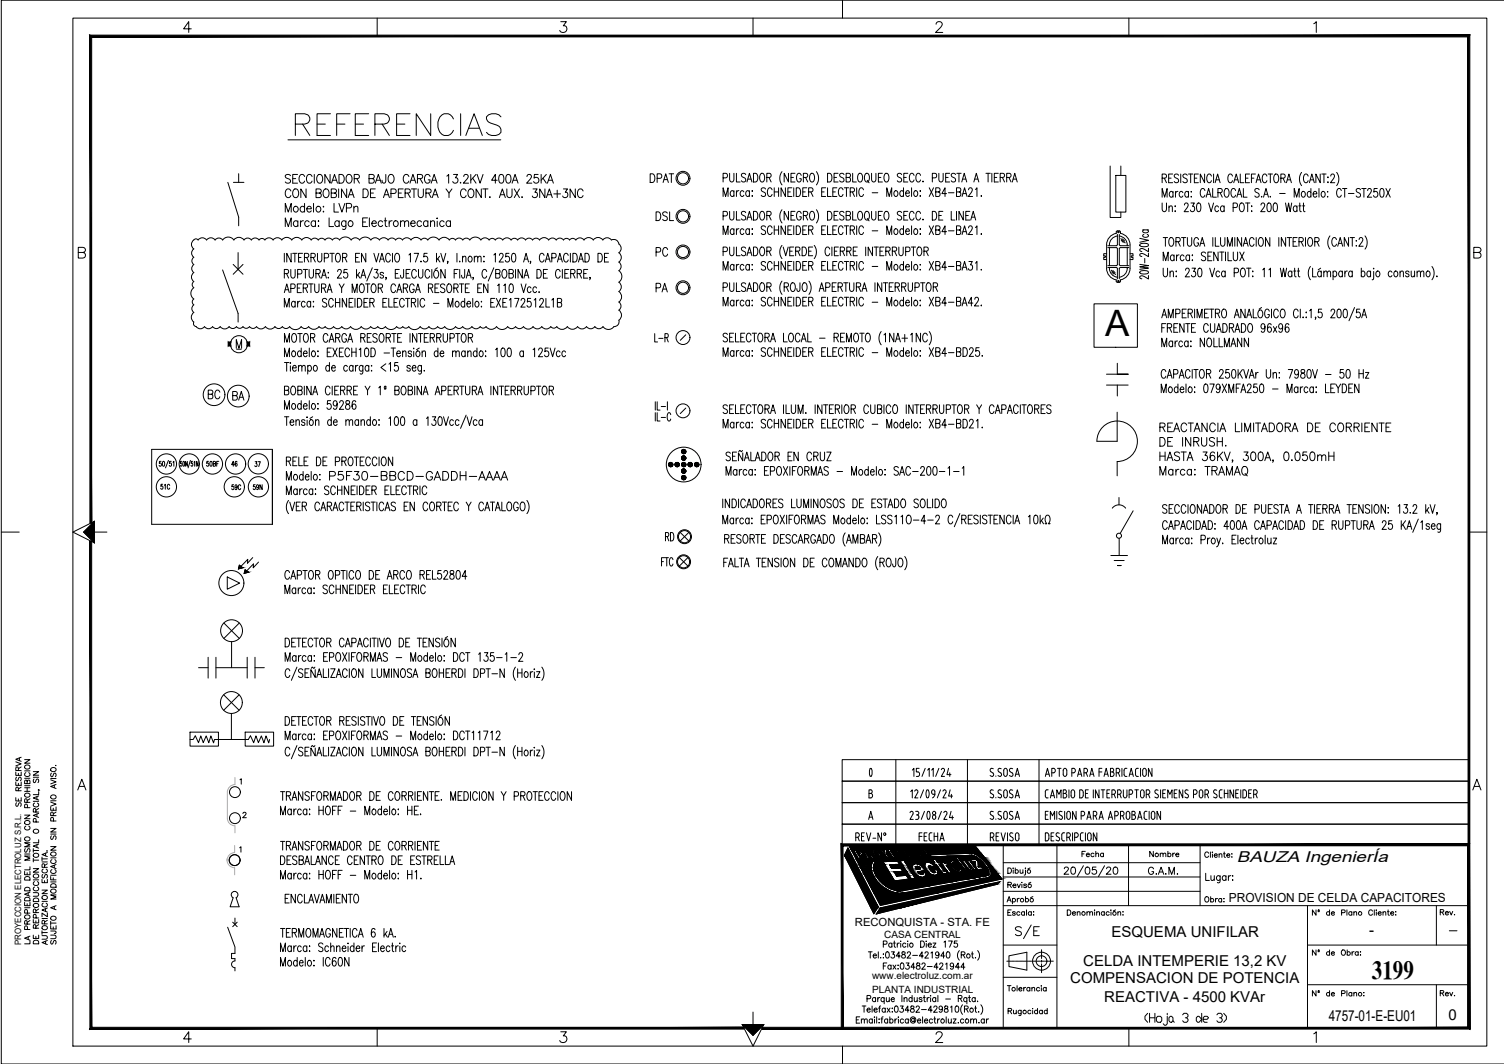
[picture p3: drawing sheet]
<svg xmlns="http://www.w3.org/2000/svg" width="420mm" height="297mm" viewBox="0 0 420 297" stroke-linecap="round" stroke-linejoin="round" font-family="sans-serif">
<defs><g id="words">
<text font-size="11.5" x="79.7" y="40.2">%%uREFERENCIAS</text>
<text font-size="10.2" x="308.8" y="93.9">A</text>
<text font-size="7.9" x="239.5" y="219.1">0</text>
<text font-size="7.5" x="282.9" y="263.2">S/E</text>
<text font-size="7.3" x="383.3" y="273.4">3199</text>
<g font-size="5.7">
<text x="180.6" y="52.2">DPAT</text>
<text x="182.4" y="62.8">DSL</text>
<text x="182.4" y="72.7">PC</text>
<text x="182.4" y="82.9">PA</text>
<text x="57.1" y="112.5">BC</text>
<text x="64.2" y="112.9">BA</text>
<text x="184.9" y="152.4">RD</text>
</g>
<text font-size="5.3" x="182" y="96.7">L-R</text>
<g font-size="4.4">
<text x="70.2" y="131.6">37</text>
<text x="7.1" y="226.5" transform="rotate(-90 7.1 226.5)">SE RESERVA</text>
<text x="301.3" y="240.2">Fecha</text>
<text x="320.3" y="240.2">Nombre</text>
</g>
<text font-size="4.3" x="345.5" y="240.6">BAUZA IngenierÍa</text>
<g font-size="4.2">
<text x="310.5" y="261.7">ESQUEMA UNIFILAR</text>
<text x="382.4" y="260.9">-</text>
<text x="302.6" y="269.6">CELDA INTEMPERIE 13,2 KV</text>
<text x="299" y="274.5">COMPENSACION DE POTENCIA</text>
<text x="308.5" y="279.7">REACTIVA - 4500 KVAr</text>
<text x="371.2" y="285">4757-01-E-EU01</text>
<text x="404.7" y="284.8">0</text>
</g>
<text font-size="4" x="63.9" y="131.2">46</text>
<text font-size="3.5" x="343.3" y="251.8">PROVISION DE CELDA CAPACITORES</text>
<text font-size="3.1" x="238.8" y="258.5">RECONQUISTA - STA. FE</text>
<g font-size="2.8">
<text x="247" y="261.8">CASA CENTRAL</text>
<text x="243.6" y="273.4">www.electroluz.com.ar</text>
<text x="243.7" y="277.2">PLANTA INDUSTRIAL</text>
</g>
<text font-size="2.6" x="403.9" y="261.1">-</text>
<text font-size="2.4" x="5.9" y="263.8" transform="rotate(-90 5.9 263.8)">PROYECCION ELECTROLUZ S.R.L.</text>
</g></defs>
<!-- layer: AUXILIAR -->
<g fill="none" stroke="#000" stroke-width=".28">
<path d="M308.7 71.4l.2 .2-.2 .2M308.7 71.8h-.4v.7h.8M309.1 70.8h-.8v.6h.4M309.1 68.4v6.5M309.5 69.1h2.3l.3 .2 .1 4.5-.4 .4h-2.3M309.5 74.7h2.3l.3 .1 .1 3.1M309.9 74.7v.2a2.49 2.49 0 0 0 2.3 2.5M309.9 69.1v5.1M310.4 75.4l1.3 1.2M310.6 75.9l.6 .6M310.9 75.5l.6 .6M311.8 64.8v.3a3.3 3.3 0 0 0-2.7 3.3"/>
<path d="M311.8 64.8l.2-.3 .7-.1 .3 .4M312.2 65.9a2.49 2.49 0 0 0-2.3 2.7M312.2 68.3l-.4 .3h-2.3M312.2 65.4v2.9M312.7 65.9a2.51 2.51 0 0 1 2.2 2.7M312.7 65.4v2.9M312.7 68.3l.3 .3h2.4M313 64.8v.3a3.3 3.3 0 0 1 2.7 3.3v6.5a3.3 3.3 0 0 1-2.7 3.2v.6l-.3 .1h-.7l-.2-.7a3.3 3.3 0 0 1-2.7-3.2M313.1 66.6l1.2 1.2M313.2 67.1l.6 .6M313.6 66.7l.6 .6M314.9 74.7v.2a2.49 2.49 0 0 1-2.2 2.5"/>
<path d="M314.9 69.1v5.1M315.4 69.1h-2.4l-.3 .2v4.5l.3 .4h2.4M315.4 74.7h-2.4l-.3 .1v3.1M315.7 70.8h.8v.6l-.5 .2 .5 .2v.7h-.8M64.5 95.5h-.7v1h.7M66.1 97.5h1.3M69.7 95.5h-.6v1h.6M312.6 138.9v2M310.3 155.1h4.7M310.7 141.9a2.33 2.33 0 0 1 3.8 0M311.3 156.5h2.7M312.2 157.9h.9z"/>
<path d="M312.7 150.3v4.8M316.6 142.6l-3.6 6.3M53.1 206.4h.9l.6-1 .9 1.9 .6-1.9 .7 1.9 .8-1.8 .7 1.9 .6-1.9 .8 1.9 .2-1M68.5 206.4h.9l.6-1 .9 1.9 .6-1.9 .7 1.9 .8-1.8 .7 1.9 .6-1.9 .8 1.9 .2-1M63.6 258.9l2 5.5v1.8h-.9v1.4h.9v.7a.94 .94 0 0 0-.9 .9 .94 .94 0 0 0 .9 1v.8M65 257.4l1.3 1.3M65.6 256.3v1.8M66.3 257.4l-1.3 1.3"/>
<circle cx="190.8" cy="49.8" r="1.94"/>
<circle cx="190.8" cy="49.8" r="1.56"/>
<circle cx="190.8" cy="60.4" r="1.94"/>
<circle cx="190.8" cy="70.3" r="1.94"/>
<circle cx="190.8" cy="60.4" r="1.56"/>
<circle cx="190.8" cy="70.3" r="1.56"/>
<circle cx="312.4" cy="78.5" r=".2"/>
<circle cx="312.4" cy="64.8" r=".2"/>
<circle cx="66.8" cy="96.1" r="2.39"/>
<circle cx="190.8" cy="94.2" r="1.94"/>
<circle cx="190.8" cy="80.3" r="1.94"/>
<circle cx="190.8" cy="80.3" r="1.56"/>
<circle cx="190.8" cy="114.7" r="1.94"/>
<circle cx="312.6" cy="149.6" r=".7"/>
<circle cx="65.6" cy="221.1" r="1.52"/>
<circle cx="65.6" cy="228.4" r="1.52"/>
<circle cx="65.5" cy="240.1" r="1.52"/>
</g>
<!-- layer: TEXTOS -->
<g fill="none" stroke="#000" stroke-width=".28">
<path d="M80.4 39h59.5M79.7 59.2v-2.4l.8 2.4 .9-2.4v2.4M81.2 49.1a.79 .79 0 0 0-.9-.4 .79 .79 0 0 0-.6 .6l.2 .3 1 .5a.59 .59 0 0 1 .2 .6 .59 .59 0 0 1-.5 .4h-.4l-.5-.3M81.3 53.3a.8 .8 0 0 0-1-.6 .8 .8 0 0 0-.6 1v.5a.8 .8 0 0 0 .6 1 .8 .8 0 0 0 1-.6M81.8 49.9h.8M82.2 52.9a1.08 1.08 0 0 1 1.2 .4 1.08 1.08 0 0 1-.1 1.3 .8 .8 0 0 1-.9 .6 .8 .8 0 0 1-.6-1v-.5zM83.1 48.7h-1.3v2.4h1.3M85.1 57.9a.71 .71 0 0 0-1.1 0 .71 .71 0 0 0 0 1 .71 .71 0 0 0 1.1 0M85.1 56.8v2.4M85.1 49.3a.8 .8 0 0 0-.9-.6 .8 .8 0 0 0-.7 .9v.6a.8 .8 0 0 0 .7 .9 .8 .8 0 0 0 .9-.5M85.5 52.7v2.5l-1.5-2.5v2.5M85.7 58.3h1.3l-.1-.5a.72 .72 0 0 0-1 .1 .72 .72 0 0 0 .1 1 .72 .72 0 0 0 1 0"/>
<path d="M87.2 49.3a.8 .8 0 0 0-1-.6 .8 .8 0 0 0-.6 .9v.6a.8 .8 0 0 0 .6 .9 .8 .8 0 0 0 1-.5M87.6 56.8v2.4M87.8 48.7v2.4M88.3 53.9l1.2-.1 .2-.4-.1-.4-.4-.3h-.9v2.5h.9a.64 .64 0 0 0 .6-.7 .64 .64 0 0 0-.6-.6M88.9 48.8a1.08 1.08 0 0 1 1.2 .5 1.08 1.08 0 0 1-.1 1.3 .8 .8 0 0 1-.9 .5 .8 .8 0 0 1-.6-.9l.1-.9zM90.4 57.6v.2zM90.4 59v.2zM90.7 52.9a1.08 1.08 0 0 1 1.2 .4 1.08 1.08 0 0 1-.1 1.3 .8 .8 0 0 1-.9 .6 .8 .8 0 0 1-.6-1l.1-.9zM92.2 48.7v2.4l-1.4-2.4v2.4M92.5 53.9l1.3-.1 .2-.4-.1-.4-.4-.3h-1v2.5h1a.64 .64 0 0 0 .5-.7 .64 .64 0 0 0-.5-.6M92.6 51.1l.9-2.4 .8 2.4M92.9 50.3h1.1"/>
<path d="M93.3 56.8v2.4h1.3M94.6 52.7v2.5M94.7 56.8l.8 2.4 .9-2.4M94.7 48.7a1.24 1.24 0 0 1 1.5 1.2 1.24 1.24 0 0 1-1.5 1.2zM96.8 58.1h.9a.64 .64 0 0 0 .5-.7 .64 .64 0 0 0-.5-.6h-.9v2.4M96.8 52.7v2.5l-1.4-2.5v2.5M97.1 48.8a1.08 1.08 0 0 1 1.2 .5 1.08 1.08 0 0 1-.1 1.3 .8 .8 0 0 1-.9 .5 .8 .8 0 0 1-.6-.9l.1-.9zM97.3 55.2l.8-2.5 .8 2.5M97.6 54.4h1M98.8 58.1l.6-.5 .5 .1 .1 1.5M98.8 57.6v1.6M99 49.9l1.2-.2 .2-.3-.1-.5-.4-.2h-.9v2.4"/>
<path d="M99.7 49.9l.7 1.2M101.4 52.7a1.24 1.24 0 0 1 1.5 1.3 1.24 1.24 0 0 1-1.5 1.2zM103.1 49.9l1.2-.2 .3-.3-.2-.5-.4-.2h-.9v2.4h.9a.64 .64 0 0 0 .6-.6 .64 .64 0 0 0-.6-.6M103.5 53.9h.8M104.8 52.7h-1.3v2.5h1.3M104.9 51.1l.8-2.4 .8 2.4M105.2 50.3h1M107.1 55.2l.9-2.5 .8 2.5M107.4 54.4h1.1M107.8 48.7l-.1 2.2-.3 .2-.5-.1-.2-.7M108.8 48.8a1.08 1.08 0 0 1 1.3 .5 1.08 1.08 0 0 1-.1 1.3 .8 .8 0 0 1-1 .5 .8 .8 0 0 1-.6-.9l.1-.9zM109.2 54h1a.64 .64 0 0 0 .5-.6 .64 .64 0 0 0-.5-.7h-1v2.5"/>
<path d="M111.3 53.9h.8M112.6 52.7h-1.3v2.5h1.3M113.2 53.9l1.2-.1 .2-.4-.1-.4-.4-.3h-.9v2.5M113.9 53.9l.7 1.3M114.2 49.3a.8 .8 0 0 0-.9-.6 .8 .8 0 0 0-.6 .9v.6a.8 .8 0 0 0 .6 .9 .8 .8 0 0 0 .9-.5M114.5 51.1l.9-2.4 .8 2.4M114.8 50.3h1.1M114.9 52.7h1.5M115.7 52.7v2.5M116.6 49.9l1.3-.2 .2-.3-.1-.5-.5-.2h-.9v2.4M116.8 52.7v1.8a.73 .73 0 0 0 .7 .7 .73 .73 0 0 0 .8-.7v-1.8M117.3 49.9l.8 1.2"/>
<path d="M119 53.9l1.2-.1 .2-.4-.1-.4-.4-.3h-.9v2.5M119.7 53.9l.7 1.3M120.1 49.3a.8 .8 0 0 0-.9-.6 .8 .8 0 0 0-.6 .9v.6a.79 .79 0 0 0 .8 1 .79 .79 0 0 0 .7-1h-.5M120.4 51.1l.9-2.4 .8 2.4M120.7 55.2l.9-2.5 .8 2.5M120.8 50.3h1M121.1 54.4h1M124.6 52.7l.8 1.2v1.3M124.8 49.2l.5-.5v2.4M126.3 52.7l-.9 1.2M126.7 48.7h1.1l-.6 .9a.76 .76 0 0 1 .6 1.2 .76 .76 0 0 1-1.3-.1M128.7 50.9v.2z"/>
<path d="M129.6 49.3l.4-.6 .6 .1 .2 .4-.3 .8-1.1 1.1h1.5M130.2 53.3a.8 .8 0 0 0-.9-.6 .8 .8 0 0 0-.6 1v.5a.8 .8 0 0 0 .6 1 .8 .8 0 0 0 .9-.6M131.1 52.9a1.08 1.08 0 0 1 1.3 .4 1.08 1.08 0 0 1-.1 1.3 .8 .8 0 0 1-1 .6 .8 .8 0 0 1-.6-1l.1-.9zM131.5 48.7v2.4M132 49.7l1 1.4M133 48.7l-1.5 1.6M133.3 48.7l.8 2.4 .8-2.4M134.5 52.7v2.5l-1.5-2.5v2.5M134.9 52.7h1.4M135.6 52.7v2.5M136.9 54.9v.3zM138.9 50.3h-1.6l1.1-1.6v2.4"/>
<path d="M139.5 55.2l.8-2.5 .9 2.5M139.6 48.8a.67 .67 0 0 1 1.1 .4l.1 .5a1.04 1.04 0 0 1-.9 1.4 1.67 1.67 0 0 1-.3-2.3zM139.8 54.4h1.1M141.6 52.7v1.8a.73 .73 0 0 0 .7 .7 .73 .73 0 0 0 .7-.7v-1.8M141.6 48.8l.5-.1a1.49 1.49 0 0 1 0 2.4h-.2a1.66 1.66 0 0 1-.3-2.3zM143.1 51.1l.8-2.4 .8 2.4M143.4 50.3h1M143.7 52.7l1.4 2.5M145.1 52.7l-1.4 2.5M145.8 54.9v.3zM147.2 49.3l.4-.6 .7 .1 .2 .4-.3 .8-1.1 1.1h1.5M148.9 52.7h1.2l-.7 1a.76 .76 0 0 1 .6 1.2 .76 .76 0 0 1-1.3-.2"/>
<path d="M150.3 48.7h-1l-.1 1a.79 .79 0 0 1 1.2 .1 .79 .79 0 0 1-.2 1.1 .79 .79 0 0 1-1.1-.2M151.2 48.7v2.4M151.7 49.7l.9 1.4M152.2 52.7v2.5l-1.4-2.5v2.5M152.6 48.7l-1.4 1.6M152.6 55.2l.9-2.5 .8 2.5M152.9 51.1l.9-2.4 .8 2.4M152.9 54.4h1.1M153.2 50.3h1.1M154.7 54.1h1.9M155.7 53.1v2.1M157.4 52.7h1.1l-.6 1a.76 .76 0 0 1 .6 1.2 .76 .76 0 0 1-1.3-.2"/>
<path d="M160.7 52.7v2.5l-1.4-2.5v2.5M162.9 53.3a.8 .8 0 0 0-1-.6 .8 .8 0 0 0-.6 1v.5a.8 .8 0 0 0 .6 1 .8 .8 0 0 0 1-.6M202 49.7l1-.2 .2-.3-.2-.7-1-.1v2.4M202 54.8v-2.4l.7 2.4 .7-2.4v2.4M203.8 48.4v1.7a.61 .61 0 0 0 .3 .6 .61 .61 0 0 0 .7 0l.2-.6v-1.7M203.8 59v1.7a.63 .63 0 0 0 .7 .7l.4-.3 .1-.4v-1.7M205 53.6l-.1-.3a.78 .78 0 0 0-1 .6 .78 .78 0 0 0 .5 .9l.6-.3M205 53.2v1.6M205.7 48.4v2.4h1.1M205.7 59v2.4h1.1M205.7 53.2v1.6M206.4 53.2a.63 .63 0 0 0-.7 .7"/>
<path d="M207.8 53.6l-.2-.3a.78 .78 0 0 0-.9 .6 .78 .78 0 0 0 .5 .9l.6-.3M208.3 48.7a.61 .61 0 0 0-.8-.3 .61 .61 0 0 0-.3 .8l.8 .5a.64 .64 0 0 1 .2 1 .64 .64 0 0 1-1.1-.2M208.3 59.4a.61 .61 0 0 0-.8-.4 .61 .61 0 0 0-.3 .8l.8 .5a.64 .64 0 0 1 .2 1 .64 .64 0 0 1-1.1-.2M208.7 50.8l.7-2.4 .7 2.4M208.9 50h.9M209.4 53.6l-.2-.3a.78 .78 0 0 0-1 .6 .78 .78 0 0 0 .6 .9l.6-.3M209.4 53.2v1.6M210.1 53.2v.3zM210.1 54.6v.2zM210.5 48.4h.6a1.48 1.48 0 0 1 0 2.4h-.6zM210.5 59h.6a1.48 1.48 0 0 1 0 2.4h-.6zM212.6 48.5l.1-.1a1.35 1.35 0 0 1 .6 2.3l-.2 .1a1.34 1.34 0 0 1-.5-2.3z"/>
<path d="M212.6 59.1l.1-.1a1.35 1.35 0 0 1 .6 2.3l-.2 .1a1.34 1.34 0 0 1-.5-2.3zM213.9 52.8a.61 .61 0 0 0-.8-.4 .61 .61 0 0 0-.4 .8l.8 .5a.63 .63 0 0 1 .3 .9 .63 .63 0 0 1-1 .1l-.1-.2M214.2 49.5l1.1-.1 .1-.3-.1-.6-1.1-.1v2.4M214.8 49.5l.6 1.3M215.7 53a.68 .68 0 0 0-.9-.6 .68 .68 0 0 0-.4 .9v.6a.68 .68 0 0 0 .4 .9 .68 .68 0 0 0 .9-.5M216.3 52.4v2.4M216.3 53.6h1.2M217.5 52.4v2.4M218.5 47.9a3.1 3.1 0 0 0 0 3.7M218.5 58.6a3 3 0 0 0 0 3.6M219.4 52.4v2.4l-1.2-2.4v2.4M220.1 53.6h.7"/>
<path d="M220.3 48.4v2.4l-1.2-2.4v2.4M220.3 59v2.4l-1.2-2.4v2.4M221 49.5h.7M221.2 52.4h-1.1v2.4h1.1M221.7 52.4v2.4M222.1 48.4h-1.1v2.4h1.1M222.1 59h-1.1v2.4h1.1M222.4 52.4a1.27 1.27 0 0 1 1.2 .7 1.27 1.27 0 0 1-.1 1.4l-.5 .3h-.6zM223.8 49a.68 .68 0 0 0-.8-.6 .68 .68 0 0 0-.5 .9v.6a.69 .69 0 0 0 .7 .9 .69 .69 0 0 0 .6-.9h-.4M223.8 59.6a.68 .68 0 0 0-.8-.6 .68 .68 0 0 0-.5 .9v.6a.69 .69 0 0 0 .7 .9 .69 .69 0 0 0 .6-.9h-.4M224.3 53.6h.6M224.4 49.5l1.1-.1 .1-.3-.1-.6-1.1-.1v2.4"/>
<path d="M225 49.5l.6 1.3M225.4 52.4h-1.1v2.4h1.1M225.9 53.6l1-.1 .2-.4-.2-.6-1-.1v2.4M226.5 48.5l.2-.1a1.35 1.35 0 0 1 .5 2.3l-.2 .1a1.34 1.34 0 0 1-.5-2.3zM226.5 59.1l.2-.1a1.35 1.35 0 0 1 .5 2.3l-.2 .1a1.34 1.34 0 0 1-.5-2.3zM226.5 53.6l.6 1.2M228.1 47.9a3.1 3.1 0 0 1 0 3.7M228.1 58.6a3.1 3.1 0 0 1 0 3.6M229.5 53.6h.7M230.7 52.4h-1.2v2.4h1.2M231.2 48.4a1.3 1.3 0 0 1 1.2 .8 1.3 1.3 0 0 1-.3 1.5l-.9 .1zM231.2 52.4v2.4h1"/>
<path d="M231.2 59a1.3 1.3 0 0 1 1.2 .9 1.3 1.3 0 0 1-.3 1.4l-.9 .1zM232.7 53.6h.7M233 49.5h.7M233.8 52.4h-1.1v2.4h1.1M234.1 48.4h-1.1v2.4h1.1M234.1 59h-1.1v2.4h1.1M235.5 53a.67 .67 0 0 0-.8-.6 .67 .67 0 0 0-.5 .9v.6a.67 .67 0 0 0 .5 .9 .67 .67 0 0 0 .8-.5M235.8 48.7a.61 .61 0 0 0-.8-.3 .61 .61 0 0 0-.3 .8l.7 .5a.63 .63 0 0 1 .3 .9 .63 .63 0 0 1-1 .1l-.1-.2M235.8 59.4a.61 .61 0 0 0-.8-.4 .61 .61 0 0 0-.3 .8l.7 .5a.63 .63 0 0 1 .3 .9 .63 .63 0 0 1-1 .1l-.1-.2M235.9 52.4h1.2M236.4 49.5l1-.1 .2-.3-.2-.6-1-.1v2.4h.8l.3-.2 .1-.6-.4-.5M236.5 52.4v2.4"/>
<path d="M237.5 53.6l1-.1 .2-.4-.2-.6-1-.1v2.4M238.1 53.6l.6 1.2M238.2 48.4v2.4h1M238.2 59v2.4h1M239.3 52.4v2.4M239.9 48.5l.2-.1a1.34 1.34 0 0 1 .5 2.3l-.1 .1a1.33 1.33 0 0 1-.6-2.3zM239.9 59.1l.2-.1a1.34 1.34 0 0 1 .5 2.3l-.1 .1a1.33 1.33 0 0 1-.6-2.3zM241.2 53a.67 .67 0 0 0-.8-.6 .67 .67 0 0 0-.5 .9v.6a.67 .67 0 0 0 .5 .9 .67 .67 0 0 0 .8-.5M241.8 48.5l.2-.1a1.34 1.34 0 0 1 .5 2.3l-.1 .1a1.33 1.33 0 0 1-.6-2.3zM241.8 59.1l.2-.1a1.34 1.34 0 0 1 .5 2.3l-.1 .1a1.33 1.33 0 0 1-.6-2.3zM242.3 50.4l.5 .6M243.5 48.4v1.7a.61 .61 0 0 0 .3 .6 .61 .61 0 0 0 .6 0l.3-.6v-1.7"/>
<path d="M243.5 59v1.7a.64 .64 0 0 0 .7 .7l.5-.7v-1.7M243.6 53.8h1.6M245.4 49.5h.7M246.5 48.4h-1.1v2.4h1.1M246.5 59h-1.1v2.4h1.1M247.3 48.5l.2-.1a1.34 1.34 0 0 1 .5 2.3l-.2 .1a1.34 1.34 0 0 1-.5-2.3zM247.3 59.1l.2-.1a1.34 1.34 0 0 1 .5 2.3l-.2 .1a1.34 1.34 0 0 1-.5-2.3zM247.7 54.8v-2.4l.7 2.4 .7-2.4v2.4M250 53.3a.78 .78 0 0 1 .9 .6 .78 .78 0 0 1-.5 .9 .84 .84 0 0 1-.7-.6 .84 .84 0 0 1 .3-.9zM251.9 48.7a.61 .61 0 0 0-.8-.3 .61 .61 0 0 0-.3 .8l.7 .5a.63 .63 0 0 1 .3 .9 .63 .63 0 0 1-1 .1l-.1-.2M251.9 59.4a.61 .61 0 0 0-.8-.4 .61 .61 0 0 0-.3 .8l.7 .5a.63 .63 0 0 1 .3 .9 .63 .63 0 0 1-1 .1l-.1-.2M252.4 53.6l-.2-.3a.78 .78 0 0 0-.9 .6 .78 .78 0 0 0 .5 .9l.6-.3"/>
<path d="M252.4 52.4v2.4M252.5 49.5h.7M253 53.9h1l-.1-.6a.78 .78 0 0 0-1 .6 .78 .78 0 0 0 .5 .9l.6-.3M253.6 48.4h-1.1v2.4h1.1M253.6 59h-1.1v2.4h1.1M254.7 52.4v2.4M255.3 49a.61 .61 0 0 0-.9-.5 1.68 1.68 0 0 0 .2 2.3 .66 .66 0 0 0 .7-.6M255.3 59.6a.61 .61 0 0 0-.9-.5 1.68 1.68 0 0 0 .2 2.3 .66 .66 0 0 0 .7-.5M255.5 53.3a.78 .78 0 0 1 1 .6 .78 .78 0 0 1-.6 .9 .84 .84 0 0 1-.7-.6 .84 .84 0 0 1 .3-.9zM257.1 53.2v.3zM257.1 54.6v.2zM257.2 49a.68 .68 0 0 0-.9-.6 .68 .68 0 0 0-.4 .9v.6a.68 .68 0 0 0 .4 .9 .68 .68 0 0 0 .9-.6"/>
<path d="M257.2 59.6a.68 .68 0 0 0-.9-.6 .68 .68 0 0 0-.4 .9v.6a.68 .68 0 0 0 .4 .9 .68 .68 0 0 0 .9-.5M257.9 50.6v.2zM259.6 52.4l1.2 2.4M260.5 49.7l1-.2 .2-.3-.2-.7-1-.1v2.4M260.5 59h.6a1.48 1.48 0 0 1 0 2.4h-.6zM260.8 52.4l-1.2 2.4M261.4 53.6l1-.1 .2-.4-.2-.6-1-.1v2.4h.8l.3-.2 .1-.6-.4-.4M262.3 48.4v1.7a.61 .61 0 0 0 .3 .6 .61 .61 0 0 0 .6 0l.3-.6v-1.7M263.4 59h-1.1v2.4h1.1M264.2 49.5h.7M264.4 54h-1.3l.9-1.6v2.4M265 53.8h1.5"/>
<path d="M265.3 48.4h-1.1v2.4h1.1M265.7 59v2.4h1.1M266.9 48.7a.61 .61 0 0 0-.7-.3 .61 .61 0 0 0-.4 .8l.8 .5a.64 .64 0 0 1 .2 1 .64 .64 0 0 1-1.1-.2M267.2 53.6l1-.1 .2-.4-.2-.6-1-.1v2.4h.8l.3-.2 .1-.6-.4-.4M267.2 59v2.4M267.3 48.4h1.2M267.9 48.4v2.4M268.7 50.8l.7-2.4 .7 2.4M268.8 54.8l.7-2.4 .7 2.4M268.9 50h.9M269 54h.9M269.1 59v2.4l-1.2-2.4v2.4"/>
<path d="M270.6 53l.1-.3a.55 .55 0 0 1 .8-.1 .55 .55 0 0 1 0 .7l-1 1.5h1.2M270.9 59h-1.1v2.4h1.1M272.1 50.8l.6-2.4 .7 2.4M272.3 50h.9M272.5 52.9l.4-.5v2.4M274.1 54.6v.2zM275.4 48.4h1.2M276 48.4v2.4M277.1 48.4v2.4M277.8 49.5h.7M278.9 48.4h-1.1v2.4h1.1M279.4 49.5l1.1-.1 .1-.3-.1-.6-1.1-.1v2.4"/>
<path d="M280 49.5l.6 1.3M281.2 49.5l1.1-.1 .1-.3-.1-.6-1.1-.1v2.4M281.8 49.5l.6 1.3M282.8 50.8l.7-2.4 .7 2.4M283.1 50h.8M310.1 46.4v14.3h3v-1.5M311.7 49h2.8v10.2h-2.8zM313.1 46.4v2.6M324.7 49.7l1-.1 .2-.3-.2-.6-1-.1v2.4M324.7 55.1v-2.5l.7 2.5 .6-2.5v2.5M324.7 56.7v1.7a.64 .64 0 0 0 .7 .7l.4-.4 .1-.3v-1.7M325.3 49.7l.6 1.3"/>
<path d="M326.5 49.7h.7M326.6 57.9l.4-.4 .4 .1 .1 1.5M326.6 57.5v1.6M327.6 48.6h-1.1v2.4h1.1M327.7 53.8l-.2-.3a.78 .78 0 0 0-.9 .6 .78 .78 0 0 0 .5 1l.6-.4M327.7 53.4v1.7M328.3 57.5v.2zM328.3 58.9v.2zM328.4 53.4v1.7M329.1 53.4a.64 .64 0 0 0-.7 .7M329.2 48.9a.61 .61 0 0 0-.8-.3 .61 .61 0 0 0-.3 .8l.8 .5a.63 .63 0 0 1 .3 .9 .63 .63 0 0 1-1 .1l-.2-.2M329.9 48.6v2.4"/>
<path d="M330.5 53.8l-.2-.3a.78 .78 0 0 0-1 .6 .78 .78 0 0 0 .6 1l.6-.4M330.9 57.2l.3-.5h.4l.3 .4-.2 .8-.9 1.2h1.2M331.7 48.9a.61 .61 0 0 0-.8-.3 .61 .61 0 0 0-.4 .8l.8 .5a.63 .63 0 0 1 .3 .9 .63 .63 0 0 1-1 .1l-.1-.2M332 53.8l-.2-.3a.78 .78 0 0 0-.9 .6 .78 .78 0 0 0 .5 1l.6-.4M332 48.6h1.2M332 53.4v1.7M332.6 48.6v2.4M332.7 56.7h1l-.6 .9a.69 .69 0 0 1 .6 1 .69 .69 0 0 1-1.2 0M332.8 53.4v.3zM332.8 54.8v.3zM333.7 49.7h.7M334.5 56.8l.5-.1a1.65 1.65 0 0 1 0 2.4h-.2a1.87 1.87 0 0 1-.3-2.3z"/>
<path d="M334.8 48.6h-1.1v2.4h1.1M336.5 48.6v2.4l-1.2-2.4v2.4M336.6 53.2a.67 .67 0 0 0-.8-.6 .67 .67 0 0 0-.5 .9v.6a.67 .67 0 0 0 .5 .9 .67 .67 0 0 0 .8-.5M337 55.1l.6-2.5 .7 2.5M337.2 54.2h.9M337.6 56.7l.7 2.4 .7-2.4M338.4 49.2a.6 .6 0 0 0-.9-.5 1.68 1.68 0 0 0 .1 2.3 .65 .65 0 0 0 .8-.6M338.8 52.6v2.5h1M339 48.6v2.4M339.5 51l.7-2.4 .6 2.4M339.7 50.2h.9M340.2 53.8l1.1-.1 .2-.4-.2-.6-1.1-.1v2.5"/>
<path d="M340.4 57.8l-.2-.2a.78 .78 0 0 0-.9 .5 .78 .78 0 0 0 .5 1l.6-.4M340.8 53.8l.7 1.3M342 57.8l-.2-.2a.78 .78 0 0 0-.9 .5 .78 .78 0 0 0 .5 1l.6-.4M342 57.5v1.6M342.3 52.7l.2-.1a1.35 1.35 0 0 1 .5 2.3l-.2 .2a1.34 1.34 0 0 1-.5-2.4zM344.3 49.2a.6 .6 0 0 0-.9-.5 1.69 1.69 0 0 0 .1 2.3 .64 .64 0 0 0 .8-.6M344.5 57.9l1-.1 .2-.3-.2-.7-1-.1v2.4M344.7 51l.7-2.4 .6 2.4M344.9 50.2h.9M345.2 53.2a.67 .67 0 0 0-.9-.6 .67 .67 0 0 0-.4 .9v.6a.67 .67 0 0 0 .4 .9 .67 .67 0 0 0 .9-.5M345.5 55.1l.7-2.5 .7 2.5M345.8 54.2h.8"/>
<path d="M346.5 48.6v2.4h1M346.6 56.8l.1-.1a1.34 1.34 0 0 1 .6 2.3l-.2 .1a1.35 1.35 0 0 1-.5-2.3zM347.3 52.6v2.5h1.1M347.9 49.7h.7M347.9 56.7h1.3M348.6 56.7v2.4M349.1 48.6h-1.2v2.4h1.2M349.6 49.7h.7M349.7 57.5v.2zM349.7 58.9v.2zM350.7 48.6h-1.1v2.4M350.9 51l.7-2.4 .7 2.4"/>
<path d="M351.2 50.2h.8M351.8 53a.61 .61 0 0 0-.8-.4 .61 .61 0 0 0-.4 .8l.8 .5a.64 .64 0 0 1 .2 1.1 .64 .64 0 0 1-1-.3M352.3 57.2l.3-.5h.4l.3 .4-.2 .8-.9 1.2h1.2M352.5 54.8v.3zM353 55.1l.7-2.5 .7 2.5M353.2 54.2h.9M353.9 49.2a.68 .68 0 0 0-.8-.6 .68 .68 0 0 0-.5 .9v.6a.68 .68 0 0 0 .5 .9 .68 .68 0 0 0 .8-.6M354.2 56.8l.4-.1a1.65 1.65 0 0 1 0 2.4h-.2a1.89 1.89 0 0 1-.2-2.3zM354.3 48.6h1.2M354.9 54.8v.3zM354.9 48.6v2.4M355.9 56.8l.5-.1a1.65 1.65 0 0 1 0 2.4h-.2a1.87 1.87 0 0 1-.3-2.3z"/>
<path d="M356.2 48.7l.2-.1a1.35 1.35 0 0 1 .5 2.3l-.2 .1a1.34 1.34 0 0 1-.5-2.3zM357.5 54h1.5M357.8 49.7l1.1-.1 .1-.3-.1-.6-1.1-.1v2.4M358.4 49.7l.6 1.3M359.1 56.7l.4 2.4 .5-2.4 .4 2.4 .4-2.4M359.4 51l.7-2.4 .7 2.4M359.6 50.2h.9M361.5 55.1v-2.5l.7 2.5 .7-2.5v2.5M362.3 57.8l-.1-.2a.78 .78 0 0 0-1 .5 .78 .78 0 0 0 .5 1l.6-.4M362.3 57.5v1.6M362.8 57.5h.7M363.1 56.7v1.9l.1 .4 .3 .1"/>
<path d="M363.6 48.1a3.1 3.1 0 0 0 0 3.7M363.8 53.5a.78 .78 0 0 1 .9 .6 .78 .78 0 0 1-.5 1 .84 .84 0 0 1-.7-.7 .84 .84 0 0 1 .3-.9zM363.9 57.5h.6M364.1 56.7v1.9l.1 .4 .4 .1M365.4 49.2a.68 .68 0 0 0-.8-.6 .68 .68 0 0 0-.5 .9v.6a.68 .68 0 0 0 .5 .9 .68 .68 0 0 0 .8-.6M365.8 51l.7-2.4 .7 2.4M366 50.2h.9M366.2 53.8l-.2-.3a.78 .78 0 0 0-.9 .6 .78 .78 0 0 0 .5 1l.6-.4M366.2 52.6v2.5M366.8 54.1h1.1l-.2-.6a.78 .78 0 0 0-1 .6 .78 .78 0 0 0 .6 1l.6-.4M368.5 52.6v2.5M368.8 48.6v2.4l-1.2-2.4v2.4"/>
<path d="M369.3 48.6h1.2M369.3 53.5a.78 .78 0 0 1 1 .6 .78 .78 0 0 1-.5 1 .84 .84 0 0 1-.8-.7 .84 .84 0 0 1 .3-.9zM369.9 48.6v2.4M370.9 53.4v.3zM370.9 54.8v.3zM371 49.4v.2zM371 50.8v.2zM371.8 49.2v-.4a.55 .55 0 0 1 .8-.1 .55 .55 0 0 1 .1 .8l-1 1.5h1.2M373.4 48.1a3 3 0 0 1 0 3.7M374.7 53.2a.68 .68 0 0 0-.8-.6 .68 .68 0 0 0-.5 .9v.6a.68 .68 0 0 0 .5 .9 .68 .68 0 0 0 .8-.5M375.1 52.6h1.2M375.7 52.6v2.5"/>
<path d="M376.7 54h1.6M380.1 53a.61 .61 0 0 0-.8-.4 .61 .61 0 0 0-.4 .8l.8 .5a.64 .64 0 0 1 .2 1.1 .64 .64 0 0 1-1-.3M380.4 52.6h1.2M381 52.6v2.5M382.1 53.2l.3-.6h.4l.3 .5-.3 .8-.8 1.2h1.2M384.7 52.6h-.8l-.1 1.1a.72 .72 0 0 1 1 .1 .72 .72 0 0 1 0 .9 .72 .72 0 0 1-1 .1l-.1-.2M385.7 52.7l.4-.1a1.65 1.65 0 0 1 0 2.5h-.1a1.89 1.89 0 0 1-.3-2.4zM387.2 52.6l1.2 2.5M388.4 52.6l-1.2 2.5M79.4 76.4l1.1-.1 .1-.4-.1-.6-1.1-.1v2.4M79.4 70.7v2.4M79.7 63.3v-2.5l.8 2.5 .9-2.5v2.5"/>
<path d="M80 76.4l.6 1.2M81.2 75.2v1.8a.61 .61 0 0 0 .3 .5 .61 .61 0 0 0 .7 0l.3-.5v-1.8M81.3 70.7v2.4l-1.2-2.4v2.4M81.8 70.7h1.2M82.4 70.7v2.4M83.1 76.5l1.1-.1 .2-.4-.2-.7-1.1-.1v2.4M83.2 62a.71 .71 0 0 0-1-.1 .71 .71 0 0 0 0 1.1 .71 .71 0 0 0 1-.1M83.2 61.6v1.7M83.4 71.9h.7M83.9 61.6v1.7M84.2 79.3h-1.1v2.4h1.1M84.5 70.7h-1.1v2.4h1.1"/>
<path d="M84.7 75.2h1.2M84.8 61.6a.72 .72 0 0 0-.9 .7M85 71.9l1.1-.1 .2-.4-.2-.6-1.1-.1v2.4M85.3 75.2v2.4M85.7 71.9l.6 1.2M86.3 79.3h1.2M86.3 75.2v1.8a.61 .61 0 0 0 .3 .5 .61 .61 0 0 0 .7 0l.3-.5v-1.8M86.4 62a.71 .71 0 0 0-1.1-.1 .71 .71 0 0 0 0 1.1 .71 .71 0 0 0 1.1-.1M86.9 71.9l1-.1 .2-.4-.2-.6-1-.1v2.4M86.9 79.3v2.4M87.5 71.9l.6 1.2M87.9 79.3v1.7a.61 .61 0 0 0 .3 .6 .61 .61 0 0 0 .7 0l.2-.6v-1.7"/>
<path d="M88.1 62a.77 .77 0 0 0-1.3 .3 .77 .77 0 0 0 .9 1l.4-.4M88.1 61.6v1.7M88.3 76.4l1-.1 .2-.4-.2-.6-1-.1v2.4M88.7 70.7v1.7a.64 .64 0 0 0 .7 .7l.2-.1 .3-.6v-1.7M88.9 76.4l.6 1.2M89 61.6v.3zM89 63v.3zM89.8 77.6l.7-2.4 .7 2.4M90.1 76.8h.8M90.6 72l1-.1 .2-.4-.2-.7-1-.1v2.4M91.7 76v.3zM91.7 77.4v.2z"/>
<path d="M91.9 60.8v2.5h1.3M92.1 70.7h1.3M92.8 70.7v2.4M94.1 70.8l.1-.1a1.34 1.34 0 0 1 .6 2.3l-.2 .1a1.35 1.35 0 0 1-.5-2.3zM94.3 75.8l.1-.3a.55 .55 0 0 1 .8-.2 .55 .55 0 0 1 .1 .8l-1.1 1.5h1.2M94.8 62a.77 .77 0 0 0-1.4 .3 .77 .77 0 0 0 .9 1l.5-.4M94.8 79.3l.6 1.1v1.3M94.8 61.6v1.7M95.7 71.9l1-.1 .2-.4-.2-.6-1-.1v2.4M96.1 79.3l-.7 1.1M96.3 71.9l.6 1.2M96.6 61.6l-.1 2.2-.3 .3-.5-.2"/>
<path d="M96.6 62a.71 .71 0 0 0-1-.1 .71 .71 0 0 0 0 1.1 .71 .71 0 0 0 1-.1M97 75.2h-.9l-.1 1.1a.72 .72 0 0 1 1 .1 .72 .72 0 0 1 0 .9 .72 .72 0 0 1-1 .1v-.2M99.3 71.9h.7M99.6 75.2v2.4M99.9 76.7l.7 .9M100.5 70.7h-1.2v2.4h1.2M100.5 76l-.9 1.2M100.7 79.4l.2-.1a1.34 1.34 0 0 1 .5 2.3l-.2 .1a1.35 1.35 0 0 1-.5-2.3zM100.8 77.6l.7-2.4 .7 2.4M101.1 76.8h.8M101.3 62h.8M102.1 79.3h1.2"/>
<path d="M102.2 70.7v2.4l-1.2-2.4v2.4M102.7 60.8h-1.4v2.5h1.4M102.7 79.3v2.4M103.2 60.8v2.5M103.9 62.3h1.2l-.1-.4a.72 .72 0 0 0-1 .1 .72 .72 0 0 0 .1 1 .72 .72 0 0 0 1-.1M104 79.4l.2-.1a1.34 1.34 0 0 1 .5 2.3l-.2 .1a1.35 1.35 0 0 1-.5-2.3zM104 74.8l-1.5 3.7M104.4 70.7l.7 2.4 .7-2.4M104.6 75.2h1l-.5 .9a.7 .7 0 0 1 .5 1.1 .7 .7 0 0 1-1.2 0M106 73.1l.7-2.4 .7 2.4M106.3 72.3h.8M106.9 62a.71 .71 0 0 0-1-.1 .71 .71 0 0 0 0 1.1 .71 .71 0 0 0 1-.1"/>
<path d="M107.1 76.4a.49 .49 0 0 0-.4-.4 .49 .49 0 0 0-.5 .4l.2 .3 .7 .3v.3a.49 .49 0 0 1-.4 .4 .49 .49 0 0 1-.5-.4M107.3 61.6h.8M107.6 60.8v2l.1 .3 .5 .2M107.9 77.5h-.2h.2l-.2 .6M108.7 61.6v1.7M109 71.3a.68 .68 0 0 0-.8-.6 .68 .68 0 0 0-.5 .9v.6a.68 .68 0 0 0 .5 .9 .68 .68 0 0 0 .8-.5M109.5 61.6a.72 .72 0 0 0-.8 .7M109.6 70.7v2.4M110.4 76.4h.7M110.5 79.8a.68 .68 0 0 0-.8-.5 .68 .68 0 0 0-.5 .9v.6a.68 .68 0 0 0 .5 .9 .68 .68 0 0 0 .8-.6M110.6 70.8l.2-.1a1.33 1.33 0 0 1 .5 2.3l-.2 .1a1.34 1.34 0 0 1-.5-2.3zM111.5 75.2h-1.1v2.4h1.1"/>
<path d="M111.9 62.1l.5-.5 .5 .2 .1 1.5M111.9 61.6v1.7M112.8 75.2l-.2 2.3h-.5l-.2-.7M113 62.1l.5-.5 .6 .2 .1 1.5M113.5 76.4h.6M114.2 71.2l.5-.5v2.4M114.6 75.2h-1.1v2.4h1.1M114.7 62.3h1.3l-.1-.4a.72 .72 0 0 0-1 .1 .72 .72 0 0 0 .1 1 .72 .72 0 0 0 1-.1M115.7 70.7h1.2l-.9 2.4M115.7 79.8a.68 .68 0 0 0-.8-.5 .68 .68 0 0 0-.5 .9v.6a.69 .69 0 0 0 .7 .9 .69 .69 0 0 0 .6-.9h-.4M116.3 75.8a.61 .61 0 0 0-.9-.5 1.68 1.68 0 0 0 .1 2.3 .66 .66 0 0 0 .8-.5M116.9 75.2v1.8a.61 .61 0 0 0 .3 .5 .61 .61 0 0 0 .7 0l.2-.5v-1.8"/>
<path d="M117.6 72.9v.2zM117.8 62a.71 .71 0 0 0-1.1-.1 .71 .71 0 0 0 0 1.1 .71 .71 0 0 0 1.1-.1M119.3 70.7h-.8l-.1 1.1a.72 .72 0 0 1 .9 .1 .72 .72 0 0 1 0 .9 .72 .72 0 0 1-.9 .1l-.1-.2M119.5 62a.77 .77 0 0 0-1.3 .3 .77 .77 0 0 0 .9 1l.4-.4M119.5 61.6v1.7M120 75.8a.68 .68 0 0 0-.8-.6 .68 .68 0 0 0-.5 .9v.6a.68 .68 0 0 0 .5 .9 .68 .68 0 0 0 .8-.5M120.3 62.1l.5-.5 .5 .2 .1 1.5M120.3 61.6v1.7M120.6 75.2v2.4M121.5 75.6l.2-.1a1.12 1.12 0 0 1 .9 1.1 1.12 1.12 0 0 1-.9 1 1.4 1.4 0 0 1-.2-2zM121.9 70.7v2.4M122.1 60.8v.3z"/>
<path d="M122.1 61.8v1.5M122.2 74.8l-.7 .4M122.3 72.2l.6 .9M122.6 79.3h-1.1v2.4h1.1M122.8 71.5l-.9 1.2M123.1 70.7l.7 2.4 .7-2.4M124.1 62a.71 .71 0 0 0-1.1-.1 .71 .71 0 0 0 0 1.1 .71 .71 0 0 0 1.1-.1M124.3 79.6a.61 .61 0 0 0-.8-.3 .61 .61 0 0 0-.4 .8l.8 .4a.64 .64 0 0 1 .3 1 .64 .64 0 0 1-1 .1l-.1-.3M124.4 75.2v2.4l-1.3-2.4v2.4M125.1 73h-.1h.1l-.1 .6M125.1 79.4l.2-.1a1.34 1.34 0 0 1 .5 2.3l-.1 .1a1.34 1.34 0 0 1-.6-2.3zM125.8 62a.77 .77 0 0 0-1.3 .3 .77 .77 0 0 0 .9 1l.4-.4"/>
<path d="M125.8 61.6v1.7M126.9 76.4h.7M127.7 70.7v2.4M128 75.2h-1.1v2.4M128.3 79.3h1.3M128.4 72.9v.2zM128.4 75.2v2.4M128.9 79.3v2.4M129.2 72l.4-.5 .5 .1 .1 1.5M129.2 71.5v1.6M129.8 75.2l-.2 2.3h-.5l-.2-.7M130.2 77.6l.7-2.4 .7 2.4"/>
<path d="M130.5 76.8h.9M131 71.6a.78 .78 0 0 1 1 .6 .78 .78 0 0 1-.5 .9 .84 .84 0 0 1-.8-.6 .84 .84 0 0 1 .3-.9zM131.1 79.3h-1.1v2.4h1.1M132.2 77.5h-.1h.1l-.1 .6M132.5 72l.4-.5 .5 .1 .1 1.5M132.5 71.5v1.6M133.5 72l.4-.5 .4 .1 .1 1.5M134.6 79.3h-1.1v2.4h1.1M135.2 71.5v.3zM135.2 72.9v.2zM136 75.8a.68 .68 0 0 0-.9-.6 .68 .68 0 0 0-.4 .9v.6a.68 .68 0 0 0 .4 .9 .68 .68 0 0 0 .9-.5M136.3 79.3v2.4l-1.2-2.4v2.4"/>
<path d="M138 71.2l.4-.5v2.4M138 74.8l-1.6 3.7M138.5 76.4l1-.1 .2-.4-.2-.6-1-.1v2.4h.8l.3-.2 .1-.6-.4-.4M139 79.7l.4-.4v2.4M139.5 71.3l.4-.6h.3l.4 .5-.3 .8-.9 1.1h1.2M140.6 75.3l.1-.1a1.34 1.34 0 0 1 .5 2.3l-.1 .1a1.33 1.33 0 0 1-.5-2.3zM140.7 79.7l.5-.4v2.4M142.2 70.7h-.9l-.1 1.1a.72 .72 0 0 1 1 .1 .72 .72 0 0 1 0 .9 .72 .72 0 0 1-1 .1v-.2M142.2 76.4l1-.1 .2-.4-.2-.6-1-.1v2.4h.8l.3-.2 .1-.6-.4-.4M142.5 79.4l.4-.1a1.65 1.65 0 0 1 0 2.4h-.2a1.87 1.87 0 0 1-.2-2.3zM143.2 70.8l.4-.1a1.65 1.65 0 0 1 0 2.4h-.2a1.89 1.89 0 0 1-.2-2.3zM144 75.2v2.4"/>
<path d="M145.6 79.3l.7 2.4 .7-2.4M145.9 75.2v2.4l-1.2-2.4v2.4M146.3 73.1l.7-2.4 .7 2.4M146.4 77.6l.6-2.4 .7 2.4M146.5 72.3h.9M146.6 76.8h.9M148.3 73h-.2h.2l-.2 .6M150 75.2a1.3 1.3 0 0 1 1.3 .9 1.3 1.3 0 0 1-.4 1.4l-.9 .1zM151.8 76.4h.7M152 71.3a.68 .68 0 0 0-.9-.6 .68 .68 0 0 0-.4 .9v.6a.68 .68 0 0 0 .4 .9 .68 .68 0 0 0 .9-.5M152.3 73.1l.7-2.4 .7 2.4M152.6 72.3h.9"/>
<path d="M152.9 75.2h-1.1v2.4h1.1M154.1 72l1.1-.1 .2-.4-.2-.7-1.1-.1v2.4M155.7 73.1l.7-2.4 .7 2.4M156 72.3h.8M156.5 75.8a.67 .67 0 0 0-.9-.6 .67 .67 0 0 0-.4 .9v.6a.67 .67 0 0 0 .4 .9 .67 .67 0 0 0 .9-.5M157.1 75.2v2.4M157.8 76.4h.7M158.7 71.3a.68 .68 0 0 0-.8-.6 .68 .68 0 0 0-.5 .9v.6a.68 .68 0 0 0 .5 .9 .68 .68 0 0 0 .8-.5M158.9 75.2h-1.1v2.4h1.1M159.3 70.7v2.4M159.4 76.4l1.1-.1 .1-.4-.1-.6-1.1-.1v2.4M160 70.7a1.27 1.27 0 0 1 1.2 .7 1.27 1.27 0 0 1-.1 1.4l-.5 .3h-.6z"/>
<path d="M160 76.4l.6 1.2M161.2 76.4l1.1-.1 .2-.4-.2-.6-1.1-.1v2.4M161.6 73.1l.7-2.4 .7 2.4M161.9 72.3h.8M161.9 76.4l.6 1.2M163.1 76.4h.7M163.4 70.7a1.27 1.27 0 0 1 1.2 .7 1.27 1.27 0 0 1-.1 1.4l-.5 .3h-.6zM164.2 75.2h-1.1v2.4h1.1M164.9 77.5h-.2h.2l-.2 .6M167 70.7a1.3 1.3 0 0 1 1.3 .9 1.3 1.3 0 0 1-.4 1.4l-.9 .1zM168.9 71.9h.7M170 70.7h-1.1v2.4h1.1"/>
<path d="M202 60.3l1-.1 .2-.4-.2-.7-1-.1v2.4M202 65.5v-2.4l.7 2.4 .7-2.4v2.4M202 70.2l1-.1 .2-.3-.2-.7-1-.1v2.4M202 75.4v-2.4l.7 2.4 .7-2.4v2.4M203.8 69v1.7a.63 .63 0 0 0 .7 .7l.3-.1 .2-.6v-1.7M203.8 78.9v1.8a.61 .61 0 0 0 .3 .6 .61 .61 0 0 0 .7 0l.2-.6v-1.8M205 64.2l-.1-.2a.78 .78 0 0 0-1 .5 .78 .78 0 0 0 .5 1l.6-.4M205 74.2l-.1-.3a.78 .78 0 0 0-1 .6 .78 .78 0 0 0 .5 .9l.6-.3M205 63.9v1.6M205 73.8v1.6M205.7 69v2.4h1.1M205.7 78.9v2.5h1.1"/>
<path d="M205.7 63.9v1.6M205.7 73.8v1.6M206.4 63.9a.63 .63 0 0 0-.7 .7M206.4 73.8a.63 .63 0 0 0-.7 .7M207.8 64.2l-.2-.2a.78 .78 0 0 0-.9 .5 .78 .78 0 0 0 .5 1l.6-.4M207.8 74.2l-.2-.3a.78 .78 0 0 0-.9 .6 .78 .78 0 0 0 .5 .9l.6-.3M208.3 69.3a.61 .61 0 0 0-.8-.3 .61 .61 0 0 0-.3 .8l.8 .4a.64 .64 0 0 1 .2 1.1 .64 .64 0 0 1-1.1-.3M208.3 79.3a.61 .61 0 0 0-.8-.3 .61 .61 0 0 0-.3 .8l.8 .4a.64 .64 0 0 1 .2 1.1 .64 .64 0 0 1-1.1-.3M208.7 61.4l.7-2.4 .7 2.4M208.7 71.4l.7-2.4 .7 2.4M208.9 60.6h.9M208.9 70.6h.9"/>
<path d="M209.4 64.2l-.2-.2a.78 .78 0 0 0-1 .5 .78 .78 0 0 0 .6 1l.6-.4M209.4 74.2l-.2-.3a.78 .78 0 0 0-1 .6 .78 .78 0 0 0 .6 .9l.6-.3M209.4 63.9v1.6M209.4 73.8v1.6M210.1 63.9v.2zM210.1 65.2v.3zM210.1 73.8v.2zM210.1 75.2v.2zM210.5 69h.6a1.48 1.48 0 0 1 0 2.4h-.6zM210.5 78.9h.6a1.48 1.48 0 0 1 0 2.5h-.6zM212.6 69.1l.1-.1a1.34 1.34 0 0 1 .6 2.3l-.2 .1a1.35 1.35 0 0 1-.5-2.3zM212.6 79.1l.1-.2a1.35 1.35 0 0 1 .6 2.4l-.2 .1a1.34 1.34 0 0 1-.5-2.3z"/>
<path d="M213.9 63.4a.61 .61 0 0 0-.8-.3 .61 .61 0 0 0-.4 .8l.8 .4a.63 .63 0 0 1 .3 1 .63 .63 0 0 1-1 .1l-.1-.3M213.9 73.3a.61 .61 0 0 0-.8-.3 .61 .61 0 0 0-.4 .8l.8 .5a.64 .64 0 0 1 .3 .9 .64 .64 0 0 1-1 .1l-.1-.2M214.2 60.2l1.1-.2 .1-.3-.1-.6-1.1-.1v2.4M214.2 70.1l1.1-.1 .1-.3-.1-.6-1.1-.1v2.4M214.8 60.2l.6 1.2M214.8 70.1l.6 1.3M215.7 63.6a.68 .68 0 0 0-.9-.5 .68 .68 0 0 0-.4 .9v.6a.68 .68 0 0 0 .4 .9 .68 .68 0 0 0 .9-.6M215.7 73.6a.68 .68 0 0 0-.9-.6 .68 .68 0 0 0-.4 .9v.6a.68 .68 0 0 0 .4 .9 .68 .68 0 0 0 .9-.5M216.3 63.1v2.4M216.3 73v2.4M216.3 64.2h1.2M216.3 74.2h1.2"/>
<path d="M217.5 63.1v2.4M217.5 73v2.4M218.5 68.5a3.1 3.1 0 0 0 0 3.7M218.5 78.5a3.1 3.1 0 0 0 0 3.7M218.8 69l.7 2.4 .7-2.4M219.4 63.1v2.4l-1.2-2.4v2.4M219.4 73v2.4l-1.2-2.4v2.4M220.1 64.2h.7M220.1 74.2h.7M220.6 70.1h.7M221 60.2h.7M221.1 79.1l.2-.2a1.35 1.35 0 0 1 .5 2.4l-.1 .1a1.34 1.34 0 0 1-.6-2.3z"/>
<path d="M221.2 63.1h-1.1v2.4h1.1M221.2 73h-1.1v2.4h1.1M221.7 69h-1.1v2.4h1.1M221.7 63.1v2.4M221.7 73v2.4M222.3 70.1l1-.1 .2-.3-.2-.6-1-.1v2.4M222.4 63.1h.6a1.48 1.48 0 0 1 0 2.4h-.6zM222.4 73h.6a1.48 1.48 0 0 1 0 2.4h-.6zM222.9 70.1l.6 1.3M223.5 78.9l-.2 2.4h-.5l-.2-.7M224.1 69a1.27 1.27 0 0 1 1.2 .7 1.27 1.27 0 0 1-.2 1.3l-.4 .4h-.6zM224.3 64.2h.6"/>
<path d="M224.3 74.2h.6M224.4 60.2l1.1-.2 .1-.3-.1-.6-1.1-.1v2.4M224.4 79.1l.2-.2a1.34 1.34 0 0 1 .5 2.4l-.2 .1a1.34 1.34 0 0 1-.5-2.3zM225 60.2l.6 1.2M225.4 63.1h-1.1v2.4h1.1M225.4 73h-1.1v2.4h1.1M225.9 64.2l1-.1 .2-.4-.2-.5-1-.1v2.4M225.9 74.2l1-.2 .2-.3-.2-.6-1-.1v2.4M225.9 70.1h.7M226 78.5a3.1 3.1 0 0 1 0 3.7M226.5 64.2l.6 1.3M226.5 74.2l.6 1.2"/>
<path d="M227 69h-1.1v2.4h1.1M227.5 68.5a3.1 3.1 0 0 1 0 3.7M229.5 64.2h.7M229.5 74.2h.7M230.7 63.1h-1.2v2.4h1.2M230.7 73h-1.2v2.4h1.2M231.2 63.1v2.4h1M231.2 73v2.4h1M231.8 69.5a.68 .68 0 0 0-.9-.5 .68 .68 0 0 0-.4 .9v.6a.68 .68 0 0 0 .4 .9 .68 .68 0 0 0 .9-.6M232.4 69v2.4M232.7 64.2h.7M232.7 74.2h.7"/>
<path d="M233 60.2h.7M233.1 70.1h.7M233.6 78.9h-1.1v2.5h1.1M233.8 63.1h-1.1v2.4h1.1M233.8 73h-1.1v2.4h1.1M234.2 69h-1.1v2.4h1.1M234.7 70.1l1.1-.1 .1-.3-.1-.6-1.1-.1v2.4M235.3 70.1l.6 1.3M235.5 63.6a.67 .67 0 0 0-.8-.5 .67 .67 0 0 0-.5 .9v.6a.67 .67 0 0 0 .5 .9 .67 .67 0 0 0 .8-.6M235.5 73.6a.68 .68 0 0 0-.8-.6 .68 .68 0 0 0-.5 .9v.6a.67 .67 0 0 0 .5 .9 .67 .67 0 0 0 .8-.5M235.7 78.9h1.2M235.9 63.1h1.2"/>
<path d="M235.9 73h1.2M236.3 78.9v2.5M236.4 60.2l1-.2 .2-.3-.2-.6-1-.1v2.4h.8l.3-.2 .1-.6-.4-.4M236.5 63.1v2.4M236.5 73v2.4M236.6 70.1l1-.1 .2-.3-.2-.6-1-.1v2.4M237.2 70.1l.6 1.3M237.3 78.9v1.8a.61 .61 0 0 0 .3 .6 .61 .61 0 0 0 .7 0l.2-.6v-1.8M237.5 64.2l1-.1 .2-.4-.2-.5-1-.1v2.4M237.5 74.2l1-.2 .2-.3-.2-.6-1-.1v2.4M238.1 64.2l.6 1.3M238.1 74.2l.6 1.2"/>
<path d="M238.4 70.1h.7M239.3 63.1v2.4M239.3 73v2.4M239.5 69h-1.1v2.4h1.1M241.2 63.6a.67 .67 0 0 0-.8-.5 .67 .67 0 0 0-.5 .9v.6a.67 .67 0 0 0 .5 .9 .67 .67 0 0 0 .8-.6M241.2 73.6a.68 .68 0 0 0-.8-.6 .68 .68 0 0 0-.5 .9v.6a.67 .67 0 0 0 .5 .9 .67 .67 0 0 0 .8-.5M241.8 69v2.4M242.3 61l.5 .7M243.6 64.4h1.6M243.6 74.4h1.6M243.7 69v2.4l-1.2-2.4v2.4M244.2 69h1.2"/>
<path d="M244.4 78.9v2.5M244.8 69v2.4M245.4 60.2h.7M245.8 70.1h.7M246.3 78.9v2.5l-1.2-2.5v2.5M246.8 78.9h1.2M246.9 69h-1.1v2.4h1.1M247.4 78.9v2.5M247.5 70.1l1-.1 .2-.3-.2-.6-1-.1v2.4M247.7 65.5v-2.4l.7 2.4 .7-2.4v2.4M247.7 75.4v-2.4l.7 2.4 .7-2.4v2.4M248.1 70.1l.6 1.3"/>
<path d="M249.3 70.1l1-.1 .2-.3-.2-.6-1-.1v2.4M249.5 78.9h-1.1v2.5h1.1M249.9 70.1l.6 1.3M250 64a.78 .78 0 0 1 .9 .5 .78 .78 0 0 1-.5 1 .84 .84 0 0 1-.7-.6 .84 .84 0 0 1 .3-.9zM250 73.9a.78 .78 0 0 1 .9 .6 .78 .78 0 0 1-.5 .9 .83 .83 0 0 1-.7-.6 .83 .83 0 0 1 .3-.9zM251.1 69v1.7a.64 .64 0 0 0 .7 .7l.5-.7v-1.7M252.4 64.2l-.2-.2a.78 .78 0 0 0-.9 .5 .78 .78 0 0 0 .5 1l.6-.4M252.4 74.2l-.2-.3a.78 .78 0 0 0-.9 .6 .78 .78 0 0 0 .5 .9l.6-.3M252.4 63.1v2.4M252.4 73v2.4M252.5 60.2h.7M253 64.6h1l-.1-.6a.78 .78 0 0 0-1 .5 .78 .78 0 0 0 .5 1l.6-.4"/>
<path d="M253 70.2l1-.1 .2-.3-.2-.7-1-.1v2.4M253 74.5h1l-.1-.6a.78 .78 0 0 0-1 .6 .78 .78 0 0 0 .5 .9l.6-.3M253.7 78.9v1.8a.61 .61 0 0 0 .3 .6 .61 .61 0 0 0 .7 0l.2-.6v-1.8M254.6 69h1.2M254.7 63.1v2.4M254.7 73v2.4M255.2 69v2.4M255.5 64a.78 .78 0 0 1 1 .5 .78 .78 0 0 1-.6 1 .84 .84 0 0 1-.7-.6 .84 .84 0 0 1 .3-.9zM255.5 73.9a.78 .78 0 0 1 1 .6 .78 .78 0 0 1-.6 .9l-.6-.3v-.6zM256.5 69.1l.1-.1a1.34 1.34 0 0 1 .6 2.3l-.2 .1a1.35 1.35 0 0 1-.5-2.3zM257.1 63.9v.2zM257.1 65.2v.3z"/>
<path d="M257.1 73.8v.2zM257.1 75.2v.2zM257.2 78.9h1.2M257.8 78.9v2.5M257.9 61.2v.2zM258.1 70.1l1.1-.1 .1-.3-.1-.6-1.1-.1v2.4M258.7 70.1l.6 1.3M259.1 79.1l.1-.2a1.34 1.34 0 0 1 .6 2.4l-.2 .1a1.33 1.33 0 0 1-.5-2.3zM259.6 63.1l1.2 2.4M259.6 73l1.2 2.4M260.8 63.1l-1.2 2.4M260.8 73l-1.2 2.4"/>
<path d="M261.4 64.2l1-.1 .2-.4-.2-.5-1-.1v2.4h.8l.3-.3 .1-.5-.4-.5M261.4 74.2l1-.2 .2-.3-.2-.6-1-.1v2.4h.8l.3-.2 .1-.6-.4-.4M262.3 60.2h.7M264.4 64.7h-1.3l.9-1.6v2.4M264.4 74.6h-1.3l.9-1.6v2.4M265 64.4h1.5M265 74.4h1.5M267.2 64.2l1-.1 .2-.4-.2-.5-1-.1v2.4h.8l.3-.3 .1-.5-.4-.5M267.2 74.2l1-.2 .2-.3-.2-.6-1-.1v2.4h.8l.3-.2 .1-.6-.4-.4M268.8 65.5l.7-2.4 .7 2.4M268.8 75.4l.7-2.4 .7 2.4M269 64.7h.9"/>
<path d="M269 74.6h.9M269.8 60.2h.7M270.6 63.6l.1-.3a.55 .55 0 0 1 .8-.1 .55 .55 0 0 1 0 .8l-1 1.5h1.2M270.7 73h.9l-.5 .9a.69 .69 0 0 1 .6 1.1 .69 .69 0 0 1-1.2 0M271.2 61.4l.7-2.4 .7 2.4M271.5 60.6h.8M272.5 63.5l.4-.4v2.4M272.5 73.5l.4-.5v2.4M274.1 65.2v.3zM274.1 75.2v.2zM318.4 73.8l2.4 .4-2.4 .3 2.4 .3-2.4 .4M318.4 66.5l2.4 .6-2.4 .5"/>
<path d="M318.5 75.7l.9-.2a1.11 1.11 0 0 1 1.4 .6 1.96 1.96 0 0 1-2.4 0zM318.5 68.1l.9-.2a1.11 1.11 0 0 1 1.4 .6 1.96 1.96 0 0 1-2.4 0zM319.2 64.2h1.6M319.6 65.4l-.4 .3a.86 .86 0 0 0 .8 .6 .86 .86 0 0 0 .8-.6l-.3-.3M319.6 64.2l-.4 .2a.86 .86 0 0 0 .8 .6 .86 .86 0 0 0 .8-.6l-.3-.2M319.8 72.1v1.3M320.8 76.9v1l-1.5-.8a.49 .49 0 0 0-.7-.1 .49 .49 0 0 0 0 .8h.4M320.8 70.7v1l-1.5-.9a.49 .49 0 0 0-.7 0 .49 .49 0 0 0 0 .7l.4 .1M320.8 69.3v1l-1.5-.9a.49 .49 0 0 0-.7 0 .49 .49 0 0 0 0 .7l.4 .1M325 72.8v-2.4l.6 2.4 .7-2.4v2.4M325 74.9v1.7a.61 .61 0 0 0 .2 .6 .61 .61 0 0 0 .7 0l.3-.6v-1.7M325 66.3h1.2"/>
<path d="M325.6 66.3v2.4M326.9 66.4l.1-.1a1.34 1.34 0 0 1 .6 2.3l-.2 .1a1.34 1.34 0 0 1-.5-2.3zM326.9 76.1l.4-.4 .4 .1 .1 1.5M326.9 75.7v1.6M328 71.5l-.2-.2a.78 .78 0 0 0-.9 .5 .78 .78 0 0 0 .5 1l.6-.4M328 71.2v1.6M328.5 67.5l1-.1 .2-.4-.2-.6-1-.1v2.4M328.6 75.7v.2zM328.6 77.1v.2zM328.7 71.2v1.6M329.1 67.5l.6 1.2M329.4 71.2a.64 .64 0 0 0-.7 .7"/>
<path d="M330.1 66.3h1.2M330.7 66.3v2.4M330.8 71.5l-.2-.2a.78 .78 0 0 0-1 .5 .78 .78 0 0 0 .5 1l.7-.4M331.2 75.4l.3-.5h.4l.3 .4-.2 .8-.9 1.2h1.2M331.7 66.3v1.7a.63 .63 0 0 0 .7 .7l.3-.1 .2-.6v-1.7M332.3 71.5l-.2-.2a.78 .78 0 0 0-.9 .5 .78 .78 0 0 0 .5 1l.6-.4M332.3 71.2v1.6M333 74.9h1l-.6 .9a.7 .7 0 0 1 .6 1 .7 .7 0 0 1-1.2 0M333.1 71.2v.2zM333.1 72.6v.2zM334.8 66.9a.68 .68 0 0 0-.8-.6 .68 .68 0 0 0-.5 .9v.6a.69 .69 0 0 0 .7 1 .69 .69 0 0 0 .6-1h-.4M334.8 75l.5-.1a1.65 1.65 0 0 1 0 2.4h-.2a1.89 1.89 0 0 1-.3-2.3z"/>
<path d="M335.2 68.7l.7-2.4 .7 2.4M335.4 67.9h.9M336.8 70.7a.61 .61 0 0 0-.8-.3 .61 .61 0 0 0-.3 .8l.8 .4a.64 .64 0 0 1 .1 1.1 .64 .64 0 0 1-1-.3M337.4 71.5h.7M337.9 74.9l.7 2.4 .7-2.4M338.6 70.4h-1.2v2.4h1.2M338.8 66.3v2.4M339.5 66.3v2.4h1M340.3 70.4v2.4l-1.2-2.4v2.4M340.7 76l-.2-.2a.78 .78 0 0 0-.9 .5 .78 .78 0 0 0 .5 1l.6-.4M340.7 70.4h1.2M341 66.3v1.7a.64 .64 0 0 0 .7 .7l.5-.7v-1.7"/>
<path d="M341.3 70.4v2.4M342.3 76l-.2-.2a.78 .78 0 0 0-.9 .5 .78 .78 0 0 0 .5 1l.6-.4M342.3 75.7v1.6M342.4 70.4v2.4M342.9 68.7v-2.4l.7 2.4 .7-2.4v2.4M343 70.4v2.4h1.1M344.5 70.4v1.7a.63 .63 0 0 0 .7 .7l.3-.1 .2-.6v-1.7M344.8 76.1l1-.1 .2-.3-.2-.7-1-.1v2.4M345 66.3v2.4M346.3 70.4l1.3 2.4M346.9 66.3v2.4l-1.2-2.4v2.4M346.9 75l.1-.1a1.35 1.35 0 0 1 .6 2.3l-.2 .1a1.34 1.34 0 0 1-.5-2.3z"/>
<path d="M347.3 68.7l.7-2.4 .7 2.4M347.6 67.9h.8M347.6 70.4l-1.3 2.4M348.2 74.9h1.3M348.9 74.9v2.4M350 75.7v.2zM350 77.1v.2zM350.3 66.9a.68 .68 0 0 0-.8-.6 .68 .68 0 0 0-.5 .9v.6a.68 .68 0 0 0 .5 .9 .68 .68 0 0 0 .8-.5M350.9 66.3v2.4M351.9 66.4l.2-.1a1.33 1.33 0 0 1 .5 2.3l-.2 .1a1.34 1.34 0 0 1-.5-2.3zM352.8 75.3l.4-.4v2.4M354.5 75.3l.4-.4v2.4"/>
<path d="M354.7 66.3v2.4l-1.2-2.4v2.4M357.3 66.3v2.4M357.7 74.9l.4 2.4 .5-2.4 .4 2.4 .4-2.4M359.2 66.3v2.4l-1.3-2.4v2.4M359.6 66.3h1.2M360.2 66.3v2.4M360.9 76l-.2-.2a.78 .78 0 0 0-.9 .5 .78 .78 0 0 0 .5 1l.6-.4M360.9 75.7v1.6M361.2 67.5h.7M361.4 75.7h.6M361.7 74.9v1.9l.1 .4 .3 .1M362.4 66.3h-1.2v2.4h1.2"/>
<path d="M362.4 75.7h.7M362.7 74.9v1.9l.1 .4 .3 .1M362.9 67.5l1-.1 .2-.4-.2-.6-1-.1v2.4M363.5 67.5l.6 1.2M364.7 66.3v2.4M365.7 66.4l.1-.1a1.33 1.33 0 0 1 .5 2.3l-.1 .1a1.34 1.34 0 0 1-.5-2.3zM366.1 74.4a3.1 3.1 0 0 0 0 3.7M366.7 74.9v2.4h1M367.3 67.5l1-.1 .2-.4-.2-.6-1-.1v2.4M367.9 67.5l.6 1.2M368.9 74.9l-.7 .4M369.1 76l-.2-.2a.78 .78 0 0 0-.9 .5 .78 .78 0 0 0 .5 1l.6-.4"/>
<path d="M369.1 75.7v1.6M369.8 76.1l.4-.4 .5 .1 .1 1.5M369.8 75.7v1.6M370.8 76.1l.4-.4 .4 .1 .1 1.5M371.5 65.9a3.1 3.1 0 0 0 0 3.7M372.4 76l.2-.2a.78 .78 0 0 1 .9 .5 .78 .78 0 0 1-.5 1l-.6-.4M372.4 75.7v2.4M373.4 66.9a.6 .6 0 0 0-1-.5 1.68 1.68 0 0 0 .2 2.3 .65 .65 0 0 0 .8-.5M373.7 68.7l.7-2.4 .7 2.4M374 67.9h.8M375 76l-.2-.2a.78 .78 0 0 0-.9 .5 .78 .78 0 0 0 .5 1l.6-.4M375 75.7v1.6"/>
<path d="M375.7 75.7v1.6M376.4 75.7a.64 .64 0 0 0-.7 .7M376.7 66.3v2.4l-1.2-2.4v2.4M377.2 66.3h1.2M377.8 76l-.2-.2a.78 .78 0 0 0-1 .5 .78 .78 0 0 0 .6 1l.6-.4M377.8 66.3v2.4M377.8 75.7v1.6M378.9 67.1v.3zM378.9 68.5v.2zM379.7 66.9l.3-.6h.4l.3 .5-.2 .8-.9 1.1h1.2M380.3 76l.2-.2a.78 .78 0 0 1 .9 .5 .78 .78 0 0 1-.5 1l-.6-.4M380.3 74.9v2.4"/>
<path d="M381.3 65.9a3.1 3.1 0 0 1 0 3.7M382.9 76l-.2-.2a.78 .78 0 0 0-.9 .5 .78 .78 0 0 0 .5 1l.6-.4M382.9 75.7v1.6M383.8 74.9v.2zM383.8 75.8v1.8l-.1 .4-.4 .1M384.6 75.8a.78 .78 0 0 1 1 .5 .78 .78 0 0 1-.5 1 .84 .84 0 0 1-.8-.6 .84 .84 0 0 1 .3-.9zM388.9 76l-.2-.2a.78 .78 0 0 0-1 .5 .78 .78 0 0 0 .5 1l.7-.4M389.6 75.8a.78 .78 0 0 1 1 .5 .78 .78 0 0 1-.5 1 .84 .84 0 0 1-.8-.6 .84 .84 0 0 1 .3-.9zM391.1 76.1l.4-.4 .5 .1 .1 1.5M391.1 75.7v1.6M393.6 76a.49 .49 0 0 0-.5-.3 .49 .49 0 0 0-.4 .3l.2 .4 .6 .2 .1 .3a.49 .49 0 0 1-.5 .4 .49 .49 0 0 1-.4-.4M394.2 75.7l.1 1.5 .4 .1 .5-.5"/>
<path d="M395.2 75.7v1.6M395.9 76.1l.4-.4 .4 .1 .1 1.5M395.9 75.7v1.6M396.8 76.1l.5-.4 .4 .1 .1 1.5M398.6 75.8a.78 .78 0 0 1 1 .5 .78 .78 0 0 1-.5 1 .84 .84 0 0 1-.8-.6 .84 .84 0 0 1 .3-.9zM400 74.4a3.1 3.1 0 0 1 0 3.7M401.4 77.1v.2zM79.4 81.7l.7-2.4 .7 2.4M79.4 85.7v-2.4l.7 2.4 .7-2.4v2.4M79.5 95.5v-2.4l.7 2.4 .7-2.4v2.4M79.5 99.6v-2.4l.7 2.4 .7-2.4v2.4M79.7 80.9h.8"/>
<path d="M81.2 80.5l1.1-.1 .2-.3-.2-.7-1.1-.1v2.4M81.7 98.1a.78 .78 0 0 1 1 .5 .78 .78 0 0 1-.5 1 .84 .84 0 0 1-.8-.6 .84 .84 0 0 1 .3-.9zM81.8 93.2l.2-.1a1.35 1.35 0 0 1 .5 2.3l-.2 .1a1.34 1.34 0 0 1-.5-2.3zM82.5 84.5l-.2-.3a.78 .78 0 0 0-1 .6 .78 .78 0 0 0 .6 .9l.6-.3M82.5 84.1v1.6M83.1 80.4h.7M83.1 84.1v1.6M83.2 93.1h1.2M83.8 93.1v2.4M83.8 84.1a.64 .64 0 0 0-.7 .7M84.1 98.3l-.1-.2a.78 .78 0 0 0-1 .5 .78 .78 0 0 0 .5 1l.6-.4M84.1 97.2v2.4"/>
<path d="M84.7 80.4l1-.1 .2-.3-.2-.6-1-.1v2.4M84.8 98.7h1l-.2-.6a.78 .78 0 0 0-.9 .5 .78 .78 0 0 0 .5 1l.6-.4M85.1 93.2l.2-.1a1.35 1.35 0 0 1 .5 2.3l-.2 .1a1.34 1.34 0 0 1-.5-2.3zM85.2 84.5l-.2-.3a.78 .78 0 0 0-.9 .6 .78 .78 0 0 0 .5 .9l.6-.3M85.3 80.4l.6 1.3M86.4 97.2v2.4M86.8 94.3l1-.1 .2-.4-.2-.6-1-.1v2.4M86.8 84.5l-.2-.3a.78 .78 0 0 0-.9 .6 .78 .78 0 0 0 .5 .9l.6-.3M86.8 84.1v1.6M87.3 98.1a.78 .78 0 0 1 .9 .5 .78 .78 0 0 1-.5 1 .84 .84 0 0 1-.7-.6 .84 .84 0 0 1 .3-.9zM87.4 94.3l.6 1.2M87.6 84.1v.2z"/>
<path d="M87.6 85.5v.2zM88.8 98v.2zM88.8 99.4v.2zM89.8 80.4l1.1-.1 .1-.3-.1-.6-1.1-.1v2.4M90.4 80.4l.6 1.3M91.3 83.6a.61 .61 0 0 0-.8-.3 .61 .61 0 0 0-.3 .8l.7 .5a.64 .64 0 0 1 .2 1 .64 .64 0 0 1-1-.2M91.4 81.7l.7-2.4 .7 2.4M91.4 98.3h.7M91.6 93.7a.68 .68 0 0 0-.8-.6 .68 .68 0 0 0-.5 .9v.6a.68 .68 0 0 0 .5 .9 .68 .68 0 0 0 .8-.5M91.6 80.9h.9M91.9 95.5l.7-2.4 .7 2.4M92.2 94.7h.9"/>
<path d="M92.6 97.2h-1.2v2.4h1.2M93 97.2l1.2 2.4M93.1 83.9a.67 .67 0 0 0-.8-.6 .67 .67 0 0 0-.5 .9v.6a.67 .67 0 0 0 .5 .9 .67 .67 0 0 0 .8-.6M93.7 83.3v2.4M93.7 84.5h1.2M93.8 94.3l1-.1 .2-.4-.2-.6-1-.1v2.4M94.2 97.2l-1.2 2.4M94.4 94.3l.6 1.2M94.8 98.3h.7M94.9 83.3v2.4M95.9 97.2h-1.1v2.4h1.1M96.8 93.7a.68 .68 0 0 0-.8-.6 .68 .68 0 0 0-.5 .9v.6a.69 .69 0 0 0 .6 1 .69 .69 0 0 0 .7-1h-.4"/>
<path d="M96.8 83.3v2.4l-1.2-2.4v2.4M97.1 95.5l.7-2.4 .7 2.4M97.4 94.7h.9M97.5 84.5h.7M97.7 97.7a.68 .68 0 0 0-.9-.5 .68 .68 0 0 0-.4 .9v.6a.68 .68 0 0 0 .4 .9 .68 .68 0 0 0 .9-.6M98.3 98.3h1.2M98.3 97.2v2.4M98.4 81.7v-2.4l.7 2.4 .7-2.4v2.4M98.6 83.3h-1.1v2.4h1.1M99.2 83.3v2.4M99.5 97.2v2.4M99.9 83.3a1.3 1.3 0 0 1 1.2 .8 1.3 1.3 0 0 1-.4 1.5l-.8 .1z"/>
<path d="M100.3 97.6l.5-.4v2.4M100.8 94.3l1-.1 .2-.4-.2-.6-1-.1v2.4M101.4 94.3l.6 1.2M101.7 84.5h.7M102.1 97.3l.4-.1a1.65 1.65 0 0 1 0 2.4h-.2a1.87 1.87 0 0 1-.2-2.3zM102.6 94.3h.7M102.8 83.3h-1.1v2.4h1.1M103.3 84.5l1.1-.2 .1-.3-.1-.6-1.1-.1v2.4M103.6 97.2h.6a1.46 1.46 0 0 1 0 2.4h-.6zM103.7 93.1h-1.1v2.4h1.1M103.9 84.5l.6 1.2M105.4 93.5a.61 .61 0 0 0-.8-.4 .61 .61 0 0 0-.4 .8l.8 .5a.63 .63 0 0 1 .3 .9 .63 .63 0 0 1-1 .1l-.1-.2"/>
<path d="M105.7 80.4l1-.1 .2-.3-.2-.6-1-.1v2.4M106.2 93.2l.2-.1a1.34 1.34 0 0 1 .5 2.3l-.1 .1a1.33 1.33 0 0 1-.6-2.3zM106.3 80.4l.6 1.3M107 84.5h.7M107.3 98.5h1.5M107.9 94.3l1-.1 .2-.4-.2-.6-1-.1v2.4M108.1 83.3h-1.1v2.4h1.1M108.5 94.3l.6 1.2M108.6 83.3v2.4h1M109.3 97.2h1.2M109.4 93.1h1.2M109.9 97.2v2.4"/>
<path d="M110 93.1v2.4M110.1 84.5h.7M110.8 98.7h1.1l-.2-.6a.78 .78 0 0 0-1 .5 .78 .78 0 0 0 .6 1l.6-.4M110.9 81.7l.6-2.4 .7 2.4M111.1 94.3h.7M111.1 80.9h.9M111.2 83.3h-1.1v2.4h1.1M112.2 93.1h-1.1v2.4h1.1M112.5 98.4l.4-.4 .4 .1 .1 1.5M112.5 98v1.6M112.7 80.4l1-.1 .2-.3-.2-.6-1-.1v2.4M112.9 83.9a.68 .68 0 0 0-.8-.6 .68 .68 0 0 0-.5 .9v.6a.68 .68 0 0 0 .5 .9 .68 .68 0 0 0 .8-.6"/>
<path d="M113.3 80.4l.6 1.3M113.3 83.3h1.2M113.9 83.3v2.4M114.5 93.1v2.4M114.9 84.5l1.1-.2 .1-.3-.1-.6-1.1-.1v2.4M115 98.3a.49 .49 0 0 0-.5-.4 .49 .49 0 0 0-.5 .4l.3 .4 .6 .2 .1 .3a.49 .49 0 0 1-.5 .4 .49 .49 0 0 1-.5-.4M115.5 84.5l.6 1.2M115.6 97.2v.2zM115.6 98.1v1.5M116 81.7l.7-2.4 .7 2.4M116.3 80.9h.9M116.4 93.1v2.4l-1.2-2.4v2.4"/>
<path d="M116.4 98.1a.78 .78 0 0 1 1 .5 .78 .78 0 0 1-.5 1 .84 .84 0 0 1-.7-.6 .84 .84 0 0 1 .2-.9zM116.7 83.3v2.4M116.9 93.1h1.2M117.1 97.2l-.7 .4M117.5 93.1v2.4M117.9 98.4l.5-.4 .4 .1 .1 1.5M117.9 98v1.6M118.5 94.3h.7M118.6 83.9a.68 .68 0 0 0-.8-.6 .68 .68 0 0 0-.5 .9v.6a.68 .68 0 0 0 .5 .9 .68 .68 0 0 0 .8-.6M119.7 93.1h-1.2v2.4h1.2M119.7 80.4l1-.1 .2-.3-.2-.6-1-.1v2.4M120.2 94.3l1-.1 .2-.4-.2-.6-1-.1v2.4"/>
<path d="M120.3 80.4l.6 1.3M120.8 94.3l.6 1.2M121.1 84.7h1.5M121.5 80.4h.7M122 94.3l1-.1 .2-.4-.2-.6-1-.1v2.4M122.3 98.3l-.1-.2a.78 .78 0 0 0-1 .5 .78 .78 0 0 0 .5 1l.6-.4M122.3 97.2v2.4M122.6 94.3l.6 1.2M122.9 98.7h1.1l-.2-.6a.78 .78 0 0 0-.9 .5 .78 .78 0 0 0 .5 1l.6-.4M123.8 93.1v1.8a.64 .64 0 0 0 .7 .6l.4-.3 .1-.3v-1.8M125.1 85.7v-2.4l.7 2.4 .7-2.4v2.4M125.7 94.4l1.1-.1 .1-.4-.1-.7-1.1-.1v2.4"/>
<path d="M126.4 98.4l.4-.4 .5 .1 .1 1.5M126.4 98v1.6M126.8 80.4l1-.1 .2-.3-.2-.6-1-.1v2.4M127.3 93.1h1.2M127.4 98.4l.4-.4 .4 .1 .1 1.5M127.4 84.2a.78 .78 0 0 1 .9 .6 .78 .78 0 0 1-.5 .9 .84 .84 0 0 1-.7-.6 .84 .84 0 0 1 .3-.9zM127.4 80.4l.6 1.3M127.9 93.1v2.4M129.2 93.2l.1-.1a1.34 1.34 0 0 1 .6 2.3l-.2 .1a1.33 1.33 0 0 1-.5-2.3zM129.8 84.5l-.2-.3a.78 .78 0 0 0-.9 .6 .78 .78 0 0 0 .5 .9l.6-.3M129.8 83.3v2.4M130 98.3l-.2-.2a.78 .78 0 0 0-1 .5 .78 .78 0 0 0 .5 1l.7-.4"/>
<path d="M130 98v1.6M130 80.4h.7M130.4 84.8h1.1l-.2-.6a.78 .78 0 0 0-1 .6 .78 .78 0 0 0 .6 .9l.6-.3M130.7 98.4l.4-.4 .4 .1 .1 1.5M130.7 98v1.6M130.8 94.3l1.1-.1 .1-.4-.1-.6-1.1-.1v2.4M131.4 94.3l.6 1.2M132.1 83.3v2.4M132.9 84.2a.78 .78 0 0 1 1 .6 .78 .78 0 0 1-.5 .9 .84 .84 0 0 1-.8-.6 .84 .84 0 0 1 .3-.9zM133.2 98.3l-.1-.2a.78 .78 0 0 0-1 .5 .78 .78 0 0 0 .5 1l.6-.4M133.2 97.2v2.4M133.5 80.4h.6"/>
<path d="M134.1 98.1a.78 .78 0 0 1 1 .5 .78 .78 0 0 1-.6 1 .84 .84 0 0 1-.7-.6 .84 .84 0 0 1 .3-.9zM134.5 84.1v.2zM134.5 85.5v.2zM135.7 98v.2zM135.7 99.4v.2zM137.1 84.5h.7M138.2 83.3h-1.1v2.4h1.1M138.4 97.6l.5-.4v2.4M138.7 83.3l1.2 2.4M139.9 83.3l-1.2 2.4M140.2 97.3l.4-.1a1.65 1.65 0 0 1 0 2.4h-.2a1.87 1.87 0 0 1-.2-2.3zM140.5 84.5h.7"/>
<path d="M141.6 83.3h-1.1v2.4h1.1M141.9 97.3l.4-.1a1.65 1.65 0 0 1 0 2.4h-.1a1.89 1.89 0 0 1-.3-2.3zM142.3 83.8l.4-.5v2.4M143.8 83.3h1.2l-.9 2.4M145.6 83.9l.3-.6h.4l.3 .5-.2 .8-.9 1.1h1.2M146.2 98.3l-.1-.2a.78 .78 0 0 0-1 .5 .78 .78 0 0 0 .5 1l.6-.4M146.2 98v1.6M148.3 83.3h-.9l-.1 1a.71 .71 0 0 1 1.1 .6 .71 .71 0 0 1-1.1 .6l-.1-.2M148.3 80.4l-.1-.2a.78 .78 0 0 0-1 .5 .78 .78 0 0 0 .5 1l.6-.4M148.9 97.6l.5-.4v2.4M149.2 83.8l.4-.5v2.4M149.9 80.4l-.2-.2a.78 .78 0 0 0-.9 .5 .78 .78 0 0 0 .5 1l.6-.4"/>
<path d="M150.5 97.7l.3-.5h.4l.3 .4-.2 .8-.9 1.2h1.2M150.6 81.5v.2zM150.8 83.9l.3-.6h.4l.3 .5-.2 .8-.9 1.1h1.2M152.5 83.3v2.4h1M153.2 97.2h-.9l-.1 1a.71 .71 0 0 1 1.1 .6 .71 .71 0 0 1-1.1 .6l-.1-.3M153.7 97.2l.7 2.4 .7-2.4M154.1 83.8l.5-.5v2.4M155.7 84.5l1-.2 .2-.3-.2-.6-1-.1v2.4h.8l.3-.2 .1-.6-.4-.4M156.5 98.3l-.2-.2a.78 .78 0 0 0-1 .5 .78 .78 0 0 0 .6 1l.6-.4M158 98.3l-.2-.2a.78 .78 0 0 0-.9 .5 .78 .78 0 0 0 .5 1l.6-.4M202 99.5v-2.4l.7 2.4 .7-2.4v2.4M202 80.2l1-.1 .2-.3-.2-.7-1-.2v2.5"/>
<path d="M202 85.4v-2.4l.7 2.4 .7-2.4v2.4M203.2 93.4a.61 .61 0 0 0-.8-.4 .61 .61 0 0 0-.3 .8l.8 .5a.64 .64 0 0 1 .3 .9 .64 .64 0 0 1-1 .1l-.2-.2M203.8 94.2h.7M204.9 93h-1.1v2.4h1.1M205 98.2l-.1-.2a.78 .78 0 0 0-1 .5 .78 .78 0 0 0 .5 1l.6-.4M205 84.1l-.1-.2a.78 .78 0 0 0-1 .6 .78 .78 0 0 0 .5 .9l.6-.3M205 83.8v1.6M205 97.9v1.6M205.5 93v2.4h1M205.7 83.8v1.6M205.7 97.9v1.6M206.4 97.9a.63 .63 0 0 0-.7 .7"/>
<path d="M206.4 83.8a.63 .63 0 0 0-.7 .7M206.9 94.2h.7M207.8 98.2l-.2-.2a.78 .78 0 0 0-.9 .5 .78 .78 0 0 0 .5 1l.6-.4M207.8 84.1l-.2-.2a.78 .78 0 0 0-.9 .6 .78 .78 0 0 0 .5 .9l.6-.3M208.1 93h-1.2v2.4h1.2M208.7 81.4l.7-2.5 .7 2.5M208.9 80.6h.9M209.4 98.2l-.2-.2a.78 .78 0 0 0-1 .5 .78 .78 0 0 0 .6 1l.6-.4M209.4 84.1l-.2-.2a.78 .78 0 0 0-1 .6 .78 .78 0 0 0 .6 .9l.6-.3M209.4 83.8v1.6M209.4 97.9v1.6M209.8 93.6a.67 .67 0 0 0-.8-.6 .67 .67 0 0 0-.5 .9v.6a.67 .67 0 0 0 .5 .9 .67 .67 0 0 0 .8-.5"/>
<path d="M210.1 97.9v.2zM210.1 99.3v.2zM210.1 83.8v.2zM210.1 85.2v.2zM210.1 93h1.3M210.7 93v2.4M212 93.1l.2-.1a1.34 1.34 0 0 1 .5 2.3l-.1 .1a1.34 1.34 0 0 1-.6-2.3zM213.7 94.2l1-.1 .2-.4-.2-.6-1-.1v2.4M213.9 97.4a.61 .61 0 0 0-.8-.3 .61 .61 0 0 0-.4 .8l.8 .4a.63 .63 0 0 1 .3 1 .63 .63 0 0 1-1 .1l-.1-.3M213.9 83.3a.61 .61 0 0 0-.8-.3 .61 .61 0 0 0-.4 .8l.8 .5a.63 .63 0 0 1 .3 .9 .63 .63 0 0 1-1 .1l-.1-.2M214.2 80.1l1.1-.1 .1-.4-.1-.5-1.1-.2v2.5M214.3 94.2l.6 1.2"/>
<path d="M214.8 80.1l.6 1.3M215.3 95.4l.6-2.4 .7 2.4M215.5 94.6h.9M215.7 97.6a.68 .68 0 0 0-.9-.5 .68 .68 0 0 0-.4 .9v.6a.68 .68 0 0 0 .4 .9 .68 .68 0 0 0 .9-.6M215.7 83.6a.68 .68 0 0 0-.9-.6 .68 .68 0 0 0-.4 .9v.6a.68 .68 0 0 0 .4 .9 .68 .68 0 0 0 .9-.6M216.3 83v2.4M216.3 97.1v2.4M216.3 98.2h1.2M216.3 84.1h1.2M217.5 83v2.4M217.5 97.1v2.4M218.9 93v2.4h1"/>
<path d="M219.1 80.1l1-.1 .2-.4-.2-.5-1-.2v2.5M219.4 97.1v2.4l-1.2-2.4v2.4M219.4 83v2.4l-1.2-2.4v2.4M219.7 80.1l.6 1.3M220.1 98.2h.7M220.1 84.1h.7M220.6 93.1l.2-.1a1.34 1.34 0 0 1 .5 2.3l-.2 .1a1.34 1.34 0 0 1-.5-2.3zM221.2 97.1h-1.1v2.4h1.1M221.2 83h-1.1v2.4h1.1M221.7 83v2.4M221.7 97.1v2.4M222.4 97.1a1.27 1.27 0 0 1 1.2 .7 1.27 1.27 0 0 1-.1 1.3l-.5 .4h-.6z"/>
<path d="M222.4 83a1.27 1.27 0 0 1 1.2 .7 1.27 1.27 0 0 1-.1 1.4l-.5 .3h-.6zM223.5 93.6a.6 .6 0 0 0-1-.5 1.68 1.68 0 0 0 .2 2.3 .65 .65 0 0 0 .8-.5M223.8 95.4l.7-2.4 .7 2.4M224.1 94.6h.8M224.3 98.2h.6M224.3 84.1h.6M225.4 97.1h-1.1v2.4h1.1M225.4 83h-1.1v2.4h1.1M225.6 93v2.4h1.1M225.9 98.2l1-.1 .2-.3-.2-.6-1-.1v2.4M225.9 84.1l1-.1 .2-.3-.2-.6-1-.1v2.4M226.5 98.2l.6 1.3"/>
<path d="M226.5 84.1l.6 1.3M228.8 81.4l.7-2.5 .7 2.5M228.9 94.4h1.6M229.1 80.6h.9M229.5 98.2h.7M229.5 84.1h.7M230.7 97.1h-1.2v2.4h1.2M230.7 80.2l1-.1 .2-.3-.2-.7-1-.2v2.5M230.7 83h-1.2v2.4h1.2M231.2 97.1v2.4h1M231.2 83v2.4h1M232.5 80.1h.7"/>
<path d="M232.7 98.2h.7M232.7 84.1h.7M233 94.2l1-.1 .2-.4-.2-.6-1-.1v2.4M233.6 94.2l.6 1.2M233.8 97.1h-1.1v2.4h1.1M233.8 83h-1.1v2.4h1.1M234.1 80.1l1.1-.1 .1-.4-.1-.5-1.1-.2v2.5M234.7 80.1l.6 1.3M234.8 94.2h.7M235.5 97.6a.67 .67 0 0 0-.8-.5 .67 .67 0 0 0-.5 .9v.6a.67 .67 0 0 0 .5 .9 .67 .67 0 0 0 .8-.6M235.5 83.6a.67 .67 0 0 0-.8-.6 .67 .67 0 0 0-.5 .9v.6a.67 .67 0 0 0 .5 .9 .67 .67 0 0 0 .8-.6M235.9 97.1h1.2"/>
<path d="M235.9 83h1.2M235.9 93h-1.1v2.4h1.1M236.5 95.4v-2.4l.7 2.4 .6-2.4v2.4M236.5 83v2.4M236.5 97.1v2.4M237.5 98.2l1-.1 .2-.3-.2-.6-1-.1v2.4M237.5 84.1l1-.1 .2-.3-.2-.6-1-.1v2.4M238.1 98.2l.6 1.3M238.1 84.1l.6 1.3M238.8 93.1l.2-.1a1.35 1.35 0 0 1 .5 2.3l-.2 .1a1.34 1.34 0 0 1-.5-2.3zM239.2 80.1l1.1-.1 .2-.4-.2-.5-1.1-.2v2.5M239.3 83v2.4"/>
<path d="M239.3 97.1v2.4M239.8 80.1l.7 1.3M240.2 93h1.2M240.8 81.4l.7-2.5 .7 2.5M240.8 93v2.4M241.1 80.6h.8M241.2 97.6a.67 .67 0 0 0-.8-.5 .67 .67 0 0 0-.5 .9v.6a.67 .67 0 0 0 .5 .9 .67 .67 0 0 0 .8-.6M241.2 83.6a.67 .67 0 0 0-.8-.6 .67 .67 0 0 0-.5 .9v.6a.67 .67 0 0 0 .5 .9 .67 .67 0 0 0 .8-.6M242.1 93.1l.2-.1a1.35 1.35 0 0 1 .5 2.3l-.2 .1a1.34 1.34 0 0 1-.5-2.3zM243.6 98.5h1.6M243.6 84.4h1.6M246.2 92.6a3.1 3.1 0 0 0 0 3.7"/>
<path d="M246.9 93.5l.5-.5v2.4M247.7 99.5v-2.4l.7 2.4 .7-2.4v2.4M247.7 85.4v-2.4l.7 2.4 .7-2.4v2.4M248.4 80.1h.7M249.7 93v2.4l-1.2-2.4v2.4M250 98a.78 .78 0 0 1 .9 .5 .78 .78 0 0 1-.5 1 .84 .84 0 0 1-.7-.6 .84 .84 0 0 1 .3-.9zM250 83.9a.78 .78 0 0 1 .9 .6 .78 .78 0 0 1-.5 .9 .84 .84 0 0 1-.7-.6 .84 .84 0 0 1 .3-.9zM250.1 80.1l1-.1 .2-.4-.2-.5-1-.2v2.5M250.1 95.4l.7-2.4 .7 2.4M250.4 94.6h.9M250.7 80.1l.6 1.3M251.9 80.1l1-.1 .2-.4-.2-.5-1-.2v2.5"/>
<path d="M252 94.4h1.5M252.4 98.2l-.2-.2a.78 .78 0 0 0-.9 .5 .78 .78 0 0 0 .5 1l.6-.4M252.4 84.1l-.2-.2a.78 .78 0 0 0-.9 .6 .78 .78 0 0 0 .5 .9l.6-.3M252.4 83v2.4M252.4 97.1v2.4M252.5 80.1l.6 1.3M252.8 93.4v2M253 98.6h1l-.1-.6a.78 .78 0 0 0-1 .5 .78 .78 0 0 0 .5 1l.6-.4M253 84.5h1l-.1-.6a.78 .78 0 0 0-1 .6 .78 .78 0 0 0 .5 .9l.6-.3M254.4 93.5l.4-.5v2.4M254.7 83v2.4M254.7 97.1v2.4"/>
<path d="M255.5 98a.78 .78 0 0 1 1 .5 .78 .78 0 0 1-.6 1 .84 .84 0 0 1-.7-.6 .84 .84 0 0 1 .3-.9zM255.5 83.9a.78 .78 0 0 1 1 .6 .78 .78 0 0 1-.6 .9 .84 .84 0 0 1-.7-.6 .84 .84 0 0 1 .3-.9zM255.6 80.2l1-.1 .2-.3-.2-.7-1-.2v2.5M257.1 97.9v.2zM257.1 99.3v.2zM257.1 83.8v.2zM257.1 85.2v.2zM257.2 93v2.4l-1.3-2.4v2.4M259.1 93.6a.68 .68 0 0 0-.9-.6 .68 .68 0 0 0-.4 .9v.6a.68 .68 0 0 0 .4 .9 .68 .68 0 0 0 .9-.5M259.6 92.6a3.1 3.1 0 0 1 0 3.7M259.6 97.1l1.2 2.4M259.6 83l1.2 2.4"/>
<path d="M260.7 80.1l1-.1 .2-.4-.2-.5-1-.2v2.5M260.8 97.1l-1.2 2.4M260.8 83l-1.2 2.4M261.3 80.1l.6 1.3M261.4 98.2l1-.1 .2-.3-.2-.6-1-.1v2.4h.8l.3-.2 .1-.6-.4-.5M261.4 84.1l1-.1 .2-.3-.2-.6-1-.1v2.4h.8l.3-.2 .1-.6-.4-.5M264.4 98.7h-1.3l.9-1.6v2.4M264.4 84.6h-1.3l.9-1.6v2.4M265 98.5h1.5M265 84.4h1.5M267.2 98.2l1-.1 .2-.3-.2-.6-1-.1v2.4h.8l.3-.2 .1-.6-.4-.5M267.2 84.1l1-.1 .2-.3-.2-.6-1-.1v2.4h.8l.3-.2 .1-.6-.4-.5"/>
<path d="M268.8 85.4l.7-2.4 .7 2.4M269 97.1a1.27 1.27 0 0 1 1.2 .7 1.27 1.27 0 0 1-.1 1.3l-.5 .4h-.6zM269 84.6h.9M270.8 97.6l.4-.5h.3l.4 .4-.3 .8-.8 1.2h1.2M271.8 84.6h-1.3l.9-1.6v2.4M272.3 83.6l.4-.6h.3l.4 .5-.3 .8-.9 1.1h1.2M273.5 97.1h-.8l-.1 1a.71 .71 0 0 1 1.1 .6 .71 .71 0 0 1-1.1 .6l-.1-.3M274.1 85.2v.2zM274.4 99.3v.2zM324.5 88.7l.7-2.4 .7 2.4M324.5 96.8v-2.4l.7 2.4 .7-2.4v2.4M324.5 91.5h.7"/>
<path d="M324.8 87.9h.9M325.7 90.3h-1.2v2.5M326.1 91.5l1.1-.1 .1-.4-.1-.5-1.1-.2v2.5M326.4 88.7v-2.4l.7 2.4 .7-2.4v2.4M326.7 91.5l.6 1.3M327.6 95.5l-.2-.2a.78 .78 0 0 0-.9 .6 .78 .78 0 0 0 .5 .9l.6-.3M327.6 95.2v1.6M327.9 91.5h.7M328.3 95.2v1.6M328.4 87.6l1.1-.1 .2-.4-.2-.7-1.1-.1v2.4M329 95.2a.64 .64 0 0 0-.7 .7M329.1 90.3h-1.2v2.5h1.2"/>
<path d="M330.3 87.5h.7M330.3 95.5l-.1-.2a.78 .78 0 0 0-1 .5 .78 .78 0 0 0 .5 1l.6-.3M330.8 90.3v2.5l-1.2-2.5v2.5M331.2 90.3h1.2M331.4 86.3h-1.1v2.4h1.1M331.8 90.3v2.5M331.9 87.5l1.1-.1 .1-.4-.1-.6-1.1-.1v2.4M331.9 95.5l-.2-.2a.78 .78 0 0 0-.9 .6 .78 .78 0 0 0 .5 .9l.6-.3M331.9 95.2v1.6M332.5 87.5l.6 1.2M332.7 95.2v.2zM332.7 96.6v.2z"/>
<path d="M332.9 91.5h.7M333.7 86.3v2.4M334 90.3h-1.1v2.5h1.1M334.4 88.7v-2.4l.7 2.4 .7-2.4v2.4M336.5 94.4v2.4l-1.2-2.4v2.4M336.5 87.5h.7M337.4 94.5l.2-.1a1.35 1.35 0 0 1 .5 2.3l-.1 .1a1.34 1.34 0 0 1-.6-2.3zM337.5 90.9a.6 .6 0 0 0-.9-.4 1.69 1.69 0 0 0 .2 2.3 .64 .64 0 0 0 .7-.6M337.6 86.3h-1.1v2.4h1.1M337.9 86.3h1.2M338.1 90.3v1.8a.63 .63 0 0 0 .7 .7l.5-.4 .1-.3v-1.8M338.5 86.3v2.4"/>
<path d="M339.1 94.4v2.4h1M339.5 87.5l1.1-.1 .1-.4-.1-.6-1.1-.1v2.4M339.8 92.8l.7-2.5 .7 2.5M340.1 92h.8M340.1 87.5l.6 1.2M340.6 94.4v2.4h1M341.6 86.4l.2-.1a1.34 1.34 0 0 1 .5 2.3l-.2 .1a1.33 1.33 0 0 1-.5-2.3zM341.6 90.3h.6a1.46 1.46 0 0 1 0 2.5h-.6zM342 96.8v-2.4l.7 2.4 .7-2.4v2.4M343.4 91.5l1.1-.1 .1-.4-.1-.5-1.1-.2v2.5M343.9 96.8l.7-2.4 .6 2.4M344 91.5l.6 1.3"/>
<path d="M344.1 96h.9M344.8 88.7l.7-2.4 .7 2.4M345 92.8l.7-2.5 .7 2.5M345.1 87.9h.8M345.2 92h.9M346.8 90.3h.6a1.48 1.48 0 0 1 0 2.5h-.6zM346.9 94.4v2.4l-1.2-2.4v2.4M347.8 86.3v2.4l-1.2-2.4v2.4M348.3 88.7l.7-2.4 .7 2.4M348.5 87.9h.9M348.8 94.4v2.4l-1.2-2.4v2.4M348.9 90.5l.2-.2a1.35 1.35 0 0 1 .5 2.4l-.2 .1a1.34 1.34 0 0 1-.5-2.3z"/>
<path d="M350.1 86.3v2.4h1M351.7 86.7l.2-.2a1.12 1.12 0 0 1 .9 1.1 1.12 1.12 0 0 1-.9 1.1 1.41 1.41 0 0 1-.2-2zM352.4 85.8l-.7 .5M353.4 91.2l-.3 .5a.67 .67 0 0 1-.8-.6 .67 .67 0 0 1 .8-.6l.3 .7a1.16 1.16 0 0 1-.7 1.6l-.3-.4M354.6 86.9a.68 .68 0 0 0-.9-.6 .68 .68 0 0 0-.4 .9v.6a.69 .69 0 0 0 .6 .9 .69 .69 0 0 0 .7-.9h-.4M355.1 90.7l-.1-.2-.4-.2a1.49 1.49 0 0 0 .1 2.5 .71 .71 0 0 0 .5-.9 .71 .71 0 0 0-.9-.5l-.2 .6M355.2 86.3v2.4M355.7 91.2l1 1.6M356.7 91.2l-1 1.6M357.1 86.9a.68 .68 0 0 0-.8-.6 .68 .68 0 0 0-.5 .9v.6a.68 .68 0 0 0 .5 .9 .68 .68 0 0 0 .8-.5M358 86.4l.2-.1a1.35 1.35 0 0 1 .5 2.3l-.2 .1a1.34 1.34 0 0 1-.5-2.3zM358.3 91.2l-.2 .5a.67 .67 0 0 1-.9-.6 .67 .67 0 0 1 .9-.6l.2 .7a1.16 1.16 0 0 1-.7 1.6l-.3-.4"/>
<path d="M360.1 90.7l-.1-.2-.5-.2a1.49 1.49 0 0 0 .1 2.5 .71 .71 0 0 0 .5-.9 .71 .71 0 0 0-.8-.5l-.3 .6M362.6 86.9a.68 .68 0 0 0-.8-.6 .68 .68 0 0 0-.5 .9v.6a.68 .68 0 0 0 .5 .9 .68 .68 0 0 0 .8-.5M363.3 86.3v2.4M364 88.5v.2zM364.9 87.1v.3zM364.9 88.5v.2zM365.9 86.8l.4-.5v2.4M367.6 88.6h-.2h.2l-.2 .6M369.2 86.3h-.8l-.1 1.1a.71 .71 0 0 1 1.1 .5 .71 .71 0 0 1-1.1 .6l-.1-.2M371.8 86.9l.4-.6h.3l.4 .5-.3 .8-.9 1.1h1.3M373.7 86.4l.5-.1a1.66 1.66 0 0 1 0 2.4h-.2a1.89 1.89 0 0 1-.3-2.3zM375.5 86.4l.4-.1a1.66 1.66 0 0 1 0 2.4h-.2a1.85 1.85 0 0 1-.2-2.3z"/>
<path d="M378.4 85.8l-1.5 3.7M379.9 86.3h-.9l-.1 1.1a.72 .72 0 0 1 1 0 .72 .72 0 0 1 0 1 .72 .72 0 0 1-1 .1l-.1-.2M380.4 88.7l.7-2.4 .7 2.4M380.7 87.9h.8M79.5 109l1-.2 .2-.3-.2-.6-1-.1v2.4h.8l.3-.2 .1-.6-.4-.4M79.5 114.3v-2.4l.7 2.4 .7-2.4v2.4M79.5 101.2h1.2M79.5 116.3h1.2M80.1 101.2v2.4M80.1 116.3v2.5M81 117.9h1.1l-.2-.6a.78 .78 0 0 0-1 .5 .78 .78 0 0 0 .6 1l.6-.4M81.1 101.2v.2z"/>
<path d="M81.1 102.1v1.5M81.6 107.9l.1-.1a1.34 1.34 0 0 1 .5 2.3l-.1 .1a1.33 1.33 0 0 1-.5-2.3zM81.7 102.7h1.1l-.2-.6a.78 .78 0 0 0-1 .6 .78 .78 0 0 0 .6 .9l.6-.3M81.7 112.8a.78 .78 0 0 1 1 .5 .78 .78 0 0 1-.5 1 .84 .84 0 0 1-.8-.6 .84 .84 0 0 1 .3-.9zM82.7 117.6l.4-.4 .4 .1 .1 1.5M82.7 117.2v1.6M83.2 109l1-.2 .2-.3-.2-.6-1-.1v2.4h.8l.3-.2 .1-.6-.4-.4M83.4 102.5l.4-.5 .4 .1 .1 1.5M83.4 102v1.6M84.1 113l-.1-.2a.78 .78 0 0 0-1 .5 .78 .78 0 0 0 .5 1l.6-.4M84.1 111.9v2.4M84.3 102.5l.5-.5 .4 .1 .1 1.5"/>
<path d="M84.8 113.4h1l-.2-.6a.78 .78 0 0 0-.9 .5 .78 .78 0 0 0 .5 1l.6-.4M85 107.8v2.4M85.2 117.5a.5 .5 0 0 0-.5-.4 .5 .5 0 0 0-.5 .4l.3 .4 .6 .2 .1 .3a.5 .5 0 0 1-.5 .4 .5 .5 0 0 1-.5-.4M85.8 116.3v.3zM85.8 117.3v1.5M86 102.4l.1-.3a.78 .78 0 0 1 1 .6 .78 .78 0 0 1-.5 .9l-.6-.3M86 102v2.4M86.4 111.9v2.4M86.7 117.3a.78 .78 0 0 1 .9 .5 .78 .78 0 0 1-.5 1l-.6-.4-.1-.5zM86.9 107.8v2.4l-1.2-2.4v2.4M87.3 112.8a.78 .78 0 0 1 .9 .5 .78 .78 0 0 1-.5 1 .84 .84 0 0 1-.7-.6 .84 .84 0 0 1 .3-.9zM87.4 110.2l.6-2.4 .7 2.4"/>
<path d="M87.4 116.3l-.8 .5M87.6 109.4h.9M87.8 102.1a.78 .78 0 0 1 .9 .6 .78 .78 0 0 1-.5 .9 .84 .84 0 0 1-.7-.6 .84 .84 0 0 1 .3-.9zM88.1 117.6l.5-.4 .4 .1 .1 1.5M88.1 117.2v1.6M88.8 112.7v.2zM88.8 114v.3zM92 102.4l-.1-.3a.78 .78 0 0 0-1 .6 .78 .78 0 0 0 .5 .9l.6-.3M92 101.2v2.4M92.2 108.4a.6 .6 0 0 0-1-.5 1.68 1.68 0 0 0 .2 2.3 .65 .65 0 0 0 .8-.5M92.4 111.9h-.9l-.1 1a.72 .72 0 0 1 1 .1 .72 .72 0 0 1 0 .9 .72 .72 0 0 1-1 .1l-.1-.2M92.6 117.5l-.2-.2a.78 .78 0 0 0-1 .5 .78 .78 0 0 0 .5 1l.7-.4"/>
<path d="M92.6 116.3v2.5M92.6 102.7h1.1l-.2-.6a.78 .78 0 0 0-.9 .6 .78 .78 0 0 0 .5 .9l.6-.3M92.8 107.8v2.4M93.2 117.9h1l-.2-.6a.78 .78 0 0 0-.9 .5 .78 .78 0 0 0 .5 1l.6-.4M93.5 109h.7M94.2 112.7l-.3 .5a.67 .67 0 0 1-.8-.6 .67 .67 0 0 1 .8-.6l.3 .7a1.18 1.18 0 0 1-.7 1.6l-.3-.4M94.6 107.8h-1.1v2.4h1.1M94.9 112.4l.3-.5 .6 .1 .1 .3-.2 .8-.9 1.2h1.2M95.1 109l1.1-.2 .2-.3-.2-.6-1.1-.1v2.4M95.8 109l.6 1.2M96.6 117.6l.4-.4 .5 .1 .1 1.5M96.6 117.2v1.6"/>
<path d="M96.7 112v.7a.89 .89 0 0 1 1 .5 .89 .89 0 0 1-.4 1.1 .76 .76 0 0 1-.8-.8 .76 .76 0 0 1 .9-.7l.2-.1a.5 .5 0 0 0-.3-.8zM97 109l1-.2 .2-.3-.2-.6-1-.1v2.4M97 102.4l-.1-.3a.78 .78 0 0 0-1 .6 .78 .78 0 0 0 .5 .9l.6-.3M97.6 117.6l.4-.4 .4 .1 .1 1.5M97.6 109l.6 1.2M98.6 102.4l-.2-.3a.78 .78 0 0 0-.9 .6 .78 .78 0 0 0 .5 .9l.6-.3M98.6 102v1.6M98.8 109h.7M99.3 102v1.6M99.4 112.2l-.1-.2-.4-.1a1.49 1.49 0 0 0 .1 2.4 .71 .71 0 0 0 .5-.9 .71 .71 0 0 0-.9-.5l-.2 .6M99.9 107.8h-1.1v2.4h1.1M100 102a.64 .64 0 0 0-.7 .7"/>
<path d="M100.2 117.5l-.2-.2a.78 .78 0 0 0-1 .5 .78 .78 0 0 0 .6 1l.6-.4M100.2 117.2v1.6M100.9 117.6l.4-.4 .4 .1 .1 1.5M100.9 117.2v1.6M101.4 102l-.1 2.2-.3 .2-.4-.1M101.4 102.4l-.2-.3a.78 .78 0 0 0-.9 .6 .78 .78 0 0 0 .5 .9l.6-.3M102 107.8l.7 1.2v1.2M103 102.4l-.2-.3a.78 .78 0 0 0-.9 .6 .78 .78 0 0 0 .5 .9l.6-.3M103 102v1.6M103.4 107.8l-.7 1.2M103.5 117.5l-.2-.2a.78 .78 0 0 0-1 .5 .78 .78 0 0 0 .5 1l.7-.4M103.5 116.3v2.5"/>
<path d="M103.8 102v.2zM103.8 103.4v.2zM104.3 117.3a.78 .78 0 0 1 1 .5 .78 .78 0 0 1-.5 1 .83 .83 0 0 1-.8-.6 .83 .83 0 0 1 .3-.9zM105.8 108.3l.4-.5v2.4M105.9 117.2v.2zM105.9 118.6v.2zM107.4 108.6h.4M107.8 101.6l-1.4 1 1.4 1M107.8 108l-.2-.2a.32 .32 0 0 0-.3 .4 .32 .32 0 0 0 .4 .2l.1-.1M107.8 107.8v.7M108.7 101.7l.4-.5v2.4M108.7 116.8l.4-.5v2.5"/>
<path d="M110.3 109l1-.2 .2-.3-.2-.6-1-.1v2.4h.8l.3-.2 .1-.6-.4-.4M110.4 116.5l.4-.2a1.66 1.66 0 0 1 0 2.5h-.2a1.89 1.89 0 0 1-.2-2.3zM111.2 101.2h-.9l-.1 1a.71 .71 0 0 1 1.1 .6 .71 .71 0 0 1-1.1 .6l-.1-.2M112.1 116.5l.5-.2a1.66 1.66 0 0 1 0 2.5h-.2a1.87 1.87 0 0 1-.3-2.3zM112.4 107.9l.2-.1a1.35 1.35 0 0 1 .5 2.3l-.2 .1a1.34 1.34 0 0 1-.5-2.3zM114 109l1.1-.2 .1-.3-.1-.6-1.1-.1v2.4h.8l.3-.2 .1-.6-.4-.4M114.6 102.4a.49 .49 0 0 0-.4-.4 .49 .49 0 0 0-.5 .4l.1 .2 .7 .3 .1 .4a.49 .49 0 0 1-.4 .3 .49 .49 0 0 1-.5-.3M115.1 102.7h1.1l-.2-.6a.78 .78 0 0 0-.9 .6 .78 .78 0 0 0 .5 .9l.6-.3M115.8 107.8v2.4M116.4 117.5l-.1-.2a.78 .78 0 0 0-1 .5 .78 .78 0 0 0 .5 1l.6-.4M116.4 117.2v1.6M117.8 102l-.1 2.2-.3 .2-.4-.1"/>
<path d="M117.8 102.4l-.2-.3a.78 .78 0 0 0-1 .6 .78 .78 0 0 0 .5 .9l.7-.3M117.8 107.8v2.4l-1.3-2.4v2.4M118.2 110.2l.7-2.4 .7 2.4M118.4 109.4h.9M118.5 103.4v.2zM119.1 116.8l.5-.5v2.5M120.8 116.3h.9l-.5 1a.69 .69 0 0 1 .6 1 .69 .69 0 0 1-1.2 0M121.6 110.2l.6-2.4 .7 2.4M121.8 109.4h.9M122.6 116.5l.4-.2a1.66 1.66 0 0 1 0 2.5h-.1a1.87 1.87 0 0 1-.3-2.3zM123.4 109.1l1-.1 .2-.4-.2-.7-1-.1v2.4M123.9 116.3l.7 2.5 .7-2.5"/>
<path d="M125.2 109h.7M126.3 107.8h-1.1v2.4h1.1M126.7 117.5l-.2-.2a.78 .78 0 0 0-1 .5 .78 .78 0 0 0 .6 1l.6-.4M126.8 109l1.1-.2 .1-.3-.1-.6-1.1-.1v2.4M127.4 109l.6 1.2M128.2 117.5l-.2-.2a.78 .78 0 0 0-.9 .5 .78 .78 0 0 0 .5 1l.6-.4M128.4 107.8h1.2M129 107.8v2.4M130 107.8v1.7a.61 .61 0 0 0 .3 .6 .61 .61 0 0 0 .7 0l.3-.6v-1.7M130.2 115.9l-1.5 3.7M130.5 116.3l.7 2.5 .7-2.5M132 109l1-.2 .2-.3-.2-.6-1-.1v2.4"/>
<path d="M132.6 109l.6 1.2M133.2 117.5l-.1-.2a.78 .78 0 0 0-1 .5 .78 .78 0 0 0 .5 1l.6-.4M133.5 110.2l.7-2.4 .7 2.4M133.8 109.4h.8M134.8 117.5l-.2-.2a.78 .78 0 0 0-.9 .5 .78 .78 0 0 0 .5 1l.6-.4M134.8 117.2v1.6M137.1 107.8v2.4M139 107.8v2.4l-1.2-2.4v2.4M139.5 107.8h1.2M140.1 107.8v2.4M141.1 109h.7M142.3 107.8h-1.2v2.4h1.2"/>
<path d="M142.8 109l1-.2 .2-.3-.2-.6-1-.1v2.4M143.4 109l.6 1.2M144.6 109l1-.2 .2-.3-.2-.6-1-.1v2.4M145.2 109l.6 1.2M146.4 107.8v1.7a.61 .61 0 0 0 .3 .6 .61 .61 0 0 0 .7 0l.2-.6v-1.7M148.3 109.1l1.1-.1 .1-.4-.1-.7-1.1-.1v2.4M149.9 107.8h1.2M150.5 107.8v2.4M151.8 107.9l.1-.1a1.34 1.34 0 0 1 .6 2.3l-.2 .1a1.34 1.34 0 0 1-.5-2.3zM153.4 109l1.1-.2 .1-.3-.1-.6-1.1-.1v2.4M154 109l.6 1.2M183.1 112.2v2.3"/>
<path d="M183.1 115.2v2.3M183.6 112.2v2.3h.8M183.6 115.2v2.3h.8M184.7 113.5h1.2M184.7 116.5h1.2M186.4 112.2v2.3M187.4 115.8l-.4-.6a1.39 1.39 0 0 0-.4 2.2l.4 .1 .4-.5M202 119.5v-2.4l.7 2.4 .7-2.4v2.4M203.2 113.4a.61 .61 0 0 0-.8-.4 .61 .61 0 0 0-.3 .8l.8 .5a.65 .65 0 0 1 .2 1.1 .65 .65 0 0 1-1.1-.3M203.8 114.2h.7M204.9 113h-1.1v2.5h1.1M205 118.2l-.1-.2a.78 .78 0 0 0-1 .5 .78 .78 0 0 0 .5 1l.6-.4"/>
<path d="M205 117.9v1.6M205.5 113v2.5h1M205.7 117.9v1.6M206.4 117.9a.63 .63 0 0 0-.7 .7M206.9 114.2h.7M207.8 118.2l-.2-.2a.78 .78 0 0 0-.9 .5 .78 .78 0 0 0 .5 1l.6-.4M208.1 113h-1.2v2.5h1.2M209.4 118.2l-.2-.2a.78 .78 0 0 0-1 .5 .78 .78 0 0 0 .6 1l.6-.4M209.4 117.9v1.6M209.8 113.6a.68 .68 0 0 0-.9-.6 .68 .68 0 0 0-.4 .9v.6a.68 .68 0 0 0 .4 .9 .68 .68 0 0 0 .9-.5M210.1 117.9v.2zM210.1 119.3v.2z"/>
<path d="M210.1 113h1.3M210.7 113v2.5M212 113.1l.2-.1a1.35 1.35 0 0 1 .5 2.3l-.1 .2a1.35 1.35 0 0 1-.6-2.4zM213.7 114.2l1-.1 .2-.4-.2-.6-1-.1v2.5M213.9 117.4a.61 .61 0 0 0-.8-.3 .61 .61 0 0 0-.4 .8l.8 .4a.63 .63 0 0 1 .3 1 .63 .63 0 0 1-1 .1l-.1-.3M214.3 114.2l.6 1.3M215.3 115.5l.6-2.5 .7 2.5M215.5 114.6h.9M215.7 117.6a.68 .68 0 0 0-.9-.5 .68 .68 0 0 0-.4 .9v.6a.68 .68 0 0 0 .4 .9 .68 .68 0 0 0 .9-.6M216.3 117.1v2.4M216.3 118.2h1.2M217.5 117.1v2.4"/>
<path d="M218.9 113v2.5M219.4 117.1v2.4l-1.2-2.4v2.4M219.6 113v2.5h1M220.1 118.2h.7M221.1 113v1.8a.64 .64 0 0 0 .6 .7l.3-.2 .3-.5v-1.8M221.2 117.1h-1.1v2.4h1.1M221.7 117.1v2.4M222.4 117.1h.6a1.48 1.48 0 0 1 0 2.4h-.6zM223 115.5v-2.5l.6 2.5 .7-2.5v2.5M224.3 118.2h.6M225.1 115.2v.3zM225.4 117.1h-1.1v2.4h1.1"/>
<path d="M225.9 118.2l1-.1 .2-.3-.2-.6-1-.1v2.4M226.5 118.2l.6 1.3M227.7 113v2.5M229.5 118.2h.7M229.6 113v2.5l-1.2-2.5v2.5M230.1 113h1.2M230.7 117.1h-1.2v2.4h1.2M230.7 113v2.5M231.2 117.1v2.4h1M231.7 114.2h.7M232.7 118.2h.7M232.8 113h-1.1v2.5h1.1"/>
<path d="M233.4 114.2l1-.1 .2-.4-.2-.6-1-.1v2.5M233.8 117.1h-1.1v2.4h1.1M234 114.2l.6 1.3M235.2 113v2.5M235.5 117.6a.68 .68 0 0 0-.8-.5 .68 .68 0 0 0-.5 .9v.6a.67 .67 0 0 0 .5 .9 .67 .67 0 0 0 .8-.6M235.9 117.1h1.2M236.1 113.1l.2-.1a1.34 1.34 0 0 1 .5 2.3l-.2 .2a1.34 1.34 0 0 1-.5-2.4zM236.5 117.1v2.4M237.5 118.2l1-.1 .2-.3-.2-.6-1-.1v2.4M237.8 114.2l1-.1 .2-.4-.2-.6-1-.1v2.5M238.1 118.2l.6 1.3M238.4 114.2l.6 1.3"/>
<path d="M239.3 117.1v2.4M241.2 117.6a.68 .68 0 0 0-.8-.5 .68 .68 0 0 0-.5 .9v.6a.67 .67 0 0 0 .5 .9 .67 .67 0 0 0 .8-.6M242.6 113.6a.68 .68 0 0 0-.8-.6 .68 .68 0 0 0-.5 .9v.6a.68 .68 0 0 0 .5 .9 .68 .68 0 0 0 .8-.5M243.2 113v1.8a.63 .63 0 0 0 .7 .7l.3-.2 .2-.5v-1.8M243.6 118.4h1.6M245.1 114.2l1.1-.1 .1-.4-.1-.6-1.1-.1v2.5h.8l.4-.3v-.6l-.4-.4M246.9 113v2.5M247.7 119.5v-2.4l.7 2.4 .7-2.4v2.4M248.8 113.6a.68 .68 0 0 0-.8-.6 .68 .68 0 0 0-.4 .9v.6a.68 .68 0 0 0 .4 .9 .68 .68 0 0 0 .8-.5M249.7 113.1l.2-.1a1.35 1.35 0 0 1 .5 2.3l-.2 .2a1.35 1.35 0 0 1-.5-2.4zM250 118a.78 .78 0 0 1 .9 .5 .78 .78 0 0 1-.5 1 .83 .83 0 0 1-.7-.6 .83 .83 0 0 1 .3-.9zM252.4 118.2l-.2-.2a.78 .78 0 0 0-.9 .5 .78 .78 0 0 0 .5 1l.6-.4"/>
<path d="M252.4 117.1v2.4M253 118.6h1l-.1-.6a.78 .78 0 0 0-1 .5 .78 .78 0 0 0 .5 1l.6-.4M253.2 113v2.5M254.7 117.1v2.4M255.1 113v2.5l-1.2-2.5v2.5M255.5 118a.78 .78 0 0 1 1 .5 .78 .78 0 0 1-.6 1 .83 .83 0 0 1-.7-.6 .83 .83 0 0 1 .3-.9zM255.5 113h1.2M256.1 113v2.5M257.1 117.9v.2zM257.1 119.3v.2zM257.2 114.2h.7M258.3 113h-1.1v2.5h1.1"/>
<path d="M258.8 114.2l1-.1 .2-.4-.2-.6-1-.1v2.5M259.4 114.2l.6 1.3M259.6 117.1l1.2 2.4M260.6 114.2l1.1-.1 .1-.4-.1-.6-1.1-.1v2.5M260.8 117.1l-1.2 2.4M261.2 114.2l.6 1.3M261.4 118.2l1-.1 .2-.3-.2-.6-1-.1v2.4h.8l.3-.2 .1-.6-.4-.5M262.4 113v1.8a.63 .63 0 0 0 .7 .7l.3-.2 .3-.5v-1.8M264.4 114.3l1-.1 .2-.4-.2-.7-1-.1v2.5M264.4 118.7h-1.3l.9-1.6v2.4M265 118.4h1.5M265.9 113h1.2"/>
<path d="M266.5 113v2.5M267.2 118.2l1-.1 .2-.3-.2-.6-1-.1v2.4h.8l.3-.2 .1-.6-.4-.5M267.8 113.1l.2-.1a1.35 1.35 0 0 1 .5 2.3l-.2 .2a1.35 1.35 0 0 1-.5-2.4zM269 117.1h.6a1.48 1.48 0 0 1 0 2.4h-.6zM269.5 114.2l1-.1 .2-.4-.2-.6-1-.1v2.5M270.1 114.2l.6 1.3M270.8 117.6l.4-.5h.3l.4 .4-.3 .8-.8 1.2h1.2M272.7 117.5l.5-.4v2.4M272.8 113l.7 1.2v1.3M274.2 113l-.7 1.2M274.4 119.3v.2zM277.7 113.6a.68 .68 0 0 0-.9-.6 .68 .68 0 0 0-.4 .9v.6a.68 .68 0 0 0 .4 .9 .68 .68 0 0 0 .9-.5"/>
<path d="M278 115.5l.7-2.5 .7 2.5M278.3 114.6h.9M279.8 114.3l1.1-.1 .2-.4-.2-.7-1.1-.1v2.5M281.4 115.5l.7-2.5 .7 2.5M281.7 114.6h.8M284.4 113.6a.61 .61 0 0 0-.9-.5 1.7 1.7 0 0 0 .2 2.4 .66 .66 0 0 0 .7-.6M285 113v2.5M285.5 113h1.2M286.1 113v2.5M287.4 113.1l.2-.1a1.35 1.35 0 0 1 .5 2.3l-.2 .2a1.35 1.35 0 0 1-.5-2.4zM289 114.2l1.1-.1 .1-.4-.1-.6-1.1-.1v2.5M289.6 114.2l.6 1.3"/>
<path d="M290.8 114.2h.7M292 113h-1.2v2.5h1.2M293.6 113.4a.61 .61 0 0 0-.8-.4 .61 .61 0 0 0-.3 .8l.8 .5a.64 .64 0 0 1 .2 1 .64 .64 0 0 1-1.1-.2M324.4 109.6v-2.4l.7 2.4 .7-2.4v2.4M325.7 103.7a.67 .67 0 0 0-.8-.5 .67 .67 0 0 0-.5 .9v.6a.67 .67 0 0 0 .4 .9 .67 .67 0 0 0 .9-.6M326 105.6l.7-2.4 .7 2.4M326.3 104.8h.9M326.6 108.1a.78 .78 0 0 1 1 .6 .78 .78 0 0 1-.5 .9 .84 .84 0 0 1-.7-.6 .84 .84 0 0 1 .2-.9zM327.9 104.4l1-.1 .2-.3-.2-.7-1-.1v2.4M329.1 108.4l-.2-.3a.78 .78 0 0 0-1 .6 .78 .78 0 0 0 .6 .9l.6-.3M329.1 107.2v2.4M329.4 105.6l.7-2.4 .7 2.4"/>
<path d="M329.7 108.7h1l-.2-.6a.78 .78 0 0 0-.9 .6 .78 .78 0 0 0 .5 .9l.6-.3M329.7 104.8h.8M331.3 107.2v2.4M332.2 108.1a.78 .78 0 0 1 .9 .6 .78 .78 0 0 1-.5 .9 .84 .84 0 0 1-.7-.6 .84 .84 0 0 1 .3-.9zM332.5 103.7a.68 .68 0 0 0-.9-.5 .68 .68 0 0 0-.4 .9v.6a.68 .68 0 0 0 .4 .9 .68 .68 0 0 0 .9-.6M333.1 103.2v2.4M333.5 103.2h1.2M333.7 108v.2zM333.7 109.4v.2zM334.1 103.2v2.4M335.4 103.3l.2-.1a1.34 1.34 0 0 1 .5 2.3l-.2 .1a1.33 1.33 0 0 1-.5-2.3zM336.5 107.3l.5-.1a1.65 1.65 0 0 1 0 2.4h-.2a1.85 1.85 0 0 1-.3-2.3z"/>
<path d="M337 104.3l1.1-.1 .2-.3-.2-.6-1.1-.1v2.4M337.6 104.3l.7 1.3M338 107.2h1.2l-.9 2.4M340.7 103.7l.3-.5 .5 .1 .2 .3-.2 .8-.9 1.2h1.2M340.8 108l-.2 .6a.67 .67 0 0 1-.9-.6 .67 .67 0 0 1 .9-.7l.2 .7a1.18 1.18 0 0 1-.6 1.6l-.4-.3M341.5 107.2l1.2 2.4M342.7 107.2l-1.2 2.4M343.3 109.6v-2.4l.7 2.4 .7-2.4v2.4M343.4 103.2h-.9l-.1 1a.72 .72 0 0 1 1 .1 .72 .72 0 0 1 0 1 .72 .72 0 0 1-1 .1l-.1-.3M344.3 103.3l.4-.1a1.65 1.65 0 0 1 0 2.4h-.1a1.89 1.89 0 0 1-.3-2.3zM345.4 108.4h.6M345.9 103.2v2.4"/>
<path d="M346.3 104.2l.8 1.4M346.5 107.2h-1.1v2.4M346.6 109.6l.7-2.4 .7 2.4M346.9 108.8h.9M347.1 103.2l-1.2 1.6M347.4 103.2l.7 2.4 .7-2.4M348.5 107.8l.3-.6h.4l.3 .5-.2 .8-.9 1.1h1.2M349 105.6l.7-2.4 .7 2.4M349.3 104.8h.8M350.8 104v1.6M351.2 107.2h-.9l-.1 1a.71 .71 0 0 1 1.1 .6 .71 .71 0 0 1-1.1 .6l-.1-.2M351.5 104a.62 .62 0 0 0-.7 .7"/>
<path d="M352.1 107.3l.4-.1a1.65 1.65 0 0 1 0 2.4h-.1a1.87 1.87 0 0 1-.3-2.3zM353.7 103.2v1.7a.64 .64 0 0 0 .7 .7l.5-.4 .1-.3v-1.7M355.5 108.6h1.5M355.7 104.4l.4-.4 .4 .1 .1 1.5M355.7 104v1.6M357.4 104v.2zM357.4 105.4v.2zM359.5 109.6v-2.4l.7 2.4 .7-2.4v2.4M359.9 103.2h1.2l-.9 2.4M362.6 108.4l-.2-.3a.78 .78 0 0 0-.9 .6 .78 .78 0 0 0 .5 .9l.6-.3M362.6 108v1.6M362.8 104l-.3 .5a.67 .67 0 0 1-.9-.6 .67 .67 0 0 1 .9-.6l.3 .7a1.16 1.16 0 0 1-.7 1.6l-.4-.4"/>
<path d="M363.3 108v1.6M363.5 103.3v.7a.88 .88 0 0 1 1 .5 .88 .88 0 0 1-.4 1.1 .76 .76 0 0 1-.8-.8 .76 .76 0 0 1 .9-.7l.2-.1a.52 .52 0 0 0-.3-.8zM364 108a.64 .64 0 0 0-.7 .7M365.4 103.3l.4-.1a1.63 1.63 0 0 1 0 2.4h-.2a1.87 1.87 0 0 1-.2-2.3zM365.4 108.4l-.2-.3a.78 .78 0 0 0-1 .6 .78 .78 0 0 0 .5 .9l.7-.3M366.6 103.2l.7 2.4 .7-2.4M366.9 108.4l-.2-.3a.78 .78 0 0 0-.9 .6 .78 .78 0 0 0 .5 .9l.6-.3M366.9 108v1.6M367.7 108v.2zM367.7 109.4v.2zM370.3 107.2v2.4h1M370.3 104.5h1.5"/>
<path d="M371.8 108.4h.6M372.9 107.2h-1.1v2.4h1.1M373.1 107.2l.7 1.2v1.2M374.5 107.2l-.7 1.2M375 107.2h.6a1.48 1.48 0 0 1 0 2.4h-.6zM375.3 103.2h-.9v1a.72 .72 0 0 1 .9 .1 .72 .72 0 0 1 0 1 .72 .72 0 0 1-.9 .1l-.1-.3M376.3 103.3l.4-.1a1.65 1.65 0 0 1 0 2.4h-.2a1.89 1.89 0 0 1-.2-2.3zM376.8 108.4h.7M377.9 107.2h-1.1v2.4h1.1M379.6 107.2v2.4l-1.2-2.4v2.4M379.6 103.2v2.4M379.6 104.3h1.3"/>
<path d="M380.9 103.2v2.4M381.5 104h.9l-.9 1.6h.9M80 128.7l1-.1 .2-.3-.2-.6-1-.1v2.4M80 134v-2.4l.7 2.4 .7-2.4v2.4M80 138.1v-2.4l.7 2.4 .7-2.4v2.4M80.6 139.7a3.1 3.1 0 0 0 0 3.7M80.6 128.7l.6 1.3M81.8 128.7h.7M82.3 132.6a.78 .78 0 0 1 .9 .5 .78 .78 0 0 1-.5 .9l-.6-.3-.1-.6zM82.9 127.6h-1.1v2.4h1.1M83 136.8l-.1-.2a.78 .78 0 0 0-1 .5 .78 .78 0 0 0 .5 1l.6-.4M83 136.5v1.6"/>
<path d="M83.5 127.6v2.4h1M83.7 136.5v1.6M84.4 136.5a.62 .62 0 0 0-.7 .7M84.7 132.8l-.2-.2a.78 .78 0 0 0-.9 .5 .78 .78 0 0 0 .5 .9l.6-.3M84.7 131.6v2.4M84.9 128.7h.7M85.3 133.1h1l-.2-.5a.78 .78 0 0 0-.9 .5 .78 .78 0 0 0 .5 .9l.6-.3M85.8 136.8l-.2-.2a.78 .78 0 0 0-.9 .5 .78 .78 0 0 0 .5 1l.6-.4M86.1 127.6h-1.2v2.4h1.2M86.9 131.6v2.4M87.4 136.8l-.2-.2a.78 .78 0 0 0-1 .5 .78 .78 0 0 0 .6 1l.6-.4M87.4 136.5v1.6"/>
<path d="M87.8 132.6a.78 .78 0 0 1 .9 .5 .78 .78 0 0 1-.5 .9 .83 .83 0 0 1-.7-.5 .83 .83 0 0 1 .3-.9zM88.1 136.5v.2zM88.1 137.9v.2zM88.4 127.6h.6a1.48 1.48 0 0 1 0 2.4h-.6zM89.4 132.4v.3zM89.4 133.8v.2zM90.2 128.7h.7M91.3 127.6h-1.1v2.4h1.1M91.9 136a.61 .61 0 0 0-.8-.3 .61 .61 0 0 0-.4 .8l.8 .4a.64 .64 0 0 1 .2 1.1 .64 .64 0 0 1-1-.3M92.1 132.9h1l.6-.5a.63 .63 0 0 0-.6-.8h-1v2.4M93.7 128.9l1-.2 .2-.3-.2-.7-1-.1v2.4M93.7 136.2a.61 .61 0 0 0-1-.4 1.68 1.68 0 0 0 .2 2.3 .66 .66 0 0 0 .8-.6"/>
<path d="M94.3 135.7v2.4M94.3 136.8h1.2M95.5 128.7l1-.1 .2-.3-.2-.6-1-.1v2.4M95.5 135.7v2.4M95.8 131.6h-1.2l-.1 1.1a.86 .86 0 0 1 1.3-.1 .86 .86 0 0 1-.2 1.3 .86 .86 0 0 1-1.2-.3M96.1 128.7l.6 1.3M96.8 132.8h.9M97.4 135.7v2.4l-1.2-2.4v2.4M97.6 127.7l.2-.1a1.34 1.34 0 0 1 .5 2.3l-.2 .1a1.35 1.35 0 0 1-.5-2.3zM98.1 136.8h.7M98.3 131.6h-1.5v2.4M99 127.6h1.2"/>
<path d="M99 131.6h1.3l-.7 1a.81 .81 0 0 1 .6 1.3 .81 .81 0 0 1-1.4-.3M99.2 135.7h-1.1v2.4h1.1M99.6 127.6v2.4M99.7 135.7v2.4M100.4 135.7a1.3 1.3 0 0 1 1.3 .8 1.3 1.3 0 0 1-.4 1.5l-.9 .1zM100.6 128.7h.7M101.4 131.7a.78 .78 0 0 1 1.2 .4 1.22 1.22 0 0 1-.8 1.9 1.54 1.54 0 0 1-.4-2.3zM101.7 127.6h-1.1v2.4h1.1M102.3 136.8h.6M103.4 135.7h-1.1v2.4h1.1M103.5 128.2a.68 .68 0 0 0-.9-.6 .68 .68 0 0 0-.4 .9v.6a.68 .68 0 0 0 .4 .9 .68 .68 0 0 0 .9-.6M103.5 133h2.1"/>
<path d="M103.9 136.8l1-.1 .2-.3-.2-.6-1-.1v2.4M104.5 136.8l.6 1.3M105.3 128.2a.67 .67 0 0 0-.9-.6 .67 .67 0 0 0-.4 .9v.6a.68 .68 0 0 0 .4 .9 .68 .68 0 0 0 .9-.6M105.9 127.6v2.4M106.5 132.8l1.4-.1 .2-.4-.1-.4-.5-.3h-1v2.4h1a.64 .64 0 0 0 .6-.6 .64 .64 0 0 0-.6-.6M106.8 127.7l.2-.1a1.33 1.33 0 0 1 .5 2.3l-.1 .1a1.34 1.34 0 0 1-.6-2.3zM107.5 136.8h.7M108.7 135.7h-1.2v2.4h1.2M108.9 132.8l1.4-.1 .2-.4-.1-.4-.4-.3h-1.1v2.4h1.1a.64 .64 0 0 0 .6-.6 .64 .64 0 0 0-.6-.6M109.2 135.7v2.4h1M109.7 127.6v2.4l-1.2-2.4v2.4M110.7 136.8h.6"/>
<path d="M111.8 135.7h-1.1v2.4h1.1M113 132.2a.89 .89 0 0 0-1.1-.6 .89 .89 0 0 0-.7 1v.5a.89 .89 0 0 0 .7 .9 .89 .89 0 0 0 1.1-.5M113.5 136.2a.68 .68 0 0 0-.8-.5 .68 .68 0 0 0-.5 .9v.6a.68 .68 0 0 0 .5 .9 .68 .68 0 0 0 .8-.6M113.8 131.6h.8a1.3 1.3 0 0 1 .8 1.2 1.3 1.3 0 0 1-.8 1.2h-.8zM113.9 135.7h1.2M114.5 135.7v2.4M115.5 136.8l1-.1 .2-.3-.2-.6-1-.1v2.4M116.1 136.8l.6 1.3M116.2 133h2.1M117.3 135.7v2.4M119.2 136.2a.68 .68 0 0 0-.8-.5 .68 .68 0 0 0-.5 .9v.6a.68 .68 0 0 0 .5 .9 .68 .68 0 0 0 .8-.6M120.8 132.2a.89 .89 0 0 0-1-.6 .89 .89 0 0 0-.7 1v.5a.87 .87 0 0 0 .9 1 .87 .87 0 0 0 .8-1h-.6"/>
<path d="M121.3 134l.9-2.4 .9 2.4M121.6 133.2h1.2M123.7 131.6h.8a1.3 1.3 0 0 1 .8 1.2 1.3 1.3 0 0 1-.8 1.2h-.8zM126.1 131.6h.8a1.3 1.3 0 0 1 .9 1.2 1.3 1.3 0 0 1-.9 1.2h-.8zM128.6 132.8h1.6M128.6 131.6v2.4M130.2 131.6v2.4M131.1 133h2.1M133.7 134l1-2.4 .9 2.4M134.1 133.2h1.1M135.8 134l.9-2.4 1 2.4M136.2 133.2h1.1"/>
<path d="M137.9 134l.9-2.4 1 2.4M138.3 133.2h1.1M140 134l.9-2.4 .9 2.4M140.3 133.2h1.2M147.2 139.7a3.1 3.1 0 0 1 0 3.7M201.9 139.3v2.4M202.8 132.7v-2.5l.7 2.5 .7-2.5v2.5M203.8 139.3v2.4l-1.2-2.4v2.4M204 126.6a.61 .61 0 0 0-.8-.4 .61 .61 0 0 0-.3 .8l.8 .5a.64 .64 0 0 1 .2 1 .64 .64 0 0 1-1.1-.2M204.5 139.3a1.3 1.3 0 0 1 1.3 .9 1.3 1.3 0 0 1-.4 1.4l-.9 .1zM204.6 127.4h.7M205.8 126.2h-1.2v2.4h1.2"/>
<path d="M205.9 131.4l-.2-.2a.78 .78 0 0 0-1 .5 .78 .78 0 0 0 .6 1l.6-.4M205.9 131.1v1.6M206.3 139.3v2.4M206.5 131.1v1.6M207.2 131.1a.64 .64 0 0 0-.7 .6M207.4 125.7l-.2 .4-.5-.4-.3 .4M207.5 126.4v2.2l-1.2-2.2v2.2M207.9 128.6l.7-2.4 .7 2.4M208.2 127.8h.9M208.2 139.9a.67 .67 0 0 0-.8-.6 .67 .67 0 0 0-.5 .9v.6a.67 .67 0 0 0 .5 .9 .67 .67 0 0 0 .8-.5M208.6 131.4l-.2-.2a.78 .78 0 0 0-.9 .5 .78 .78 0 0 0 .5 1l.6-.4M209.8 126.2v2.4h1"/>
<path d="M210.2 131.4l-.2-.2a.78 .78 0 0 0-.9 .5 .78 .78 0 0 0 .5 1l.6-.4M210.2 131.1v1.6M210.4 139.3h.6a1.48 1.48 0 0 1 0 2.4h-.6zM211 128.6l.7-2.4 .7 2.4M211 131.1v.2zM211 132.4v.3zM211.2 127.8h.9M212.5 139.4l.2-.1a1.35 1.35 0 0 1 .5 2.3l-.2 .1a1.34 1.34 0 0 1-.5-2.3zM212.8 126.2a1.3 1.3 0 0 1 1.3 .9 1.3 1.3 0 0 1-.5 1.4l-.8 .1zM213.6 131.4h.7M214.7 130.2h-1.1v2.5h1.1M214.9 126.3l.1-.1a1.33 1.33 0 0 1 .6 2.3l-.2 .1a1.34 1.34 0 0 1-.5-2.3z"/>
<path d="M215.2 131.5l1-.1 .2-.3-.2-.7-1-.2v2.5M216.5 127.4l1.1-.1 .1-.4-.1-.6-1.1-.1v2.4M217.1 139.3h-1.2v2.4h1.2M217.1 127.4l.6 1.2M217.3 130.4l.2-.2a1.34 1.34 0 0 1 .5 2.4l-.2 .1a1.34 1.34 0 0 1-.5-2.3zM218.7 139.7a.61 .61 0 0 0-.8-.4 .61 .61 0 0 0-.3 .8l.8 .5a.64 .64 0 0 1 .1 1 .64 .64 0 0 1-1-.2M218.8 130.2l1.3 2.5M220.1 130.2l-1.3 2.5M220.1 127.4h.7M220.7 130.2v2.5M221.1 139.3v2.4h1.1M221.3 126.2h-1.2v2.4h1.2"/>
<path d="M221.4 131.4h.6M222.5 130.2h-1.1v2.5M222.6 139.3v1.8a.61 .61 0 0 0 .3 .5 .61 .61 0 0 0 .7 0l.2-.5v-1.8M223 126.2v2.4l-1.2-2.4v2.4M223.2 130.4l.2-.2a1.35 1.35 0 0 1 .5 2.4l-.2 .1a1.35 1.35 0 0 1-.5-2.3zM224.8 131.4l1.1-.1 .1-.4-.1-.5-1.1-.2v2.5M225.4 131.4l.6 1.3M226.6 139.3v2.4M226.6 132.7v-2.5l.7 2.5 .7-2.5v2.5M226.7 126.8a.68 .68 0 0 0-.8-.6 .68 .68 0 0 0-.5 .9v.6a.68 .68 0 0 0 .5 .9 .68 .68 0 0 0 .8-.5M227.3 127.4l1.1-.1 .1-.4-.1-.6-1.1-.1v2.4M227.9 127.4l.6 1.2"/>
<path d="M228.5 132.7l.7-2.5 .6 2.5M228.5 139.3v2.4l-1.2-2.4v2.4M228.7 131.9h.9M229.2 126.2v1.7a.63 .63 0 0 0 .6 .7l.3-.1 .3-.6v-1.7M229.4 139.4l.2-.1a1.34 1.34 0 0 1 .5 2.3l-.1 .1a1.33 1.33 0 0 1-.6-2.3zM231 126.2h1.2l-1.2 2.4h1.2M231.4 130.6a.61 .61 0 0 0-.8-.3 .61 .61 0 0 0-.3 .8l.8 .4a.65 .65 0 0 1 .1 1.1 .65 .65 0 0 1-1-.3M232.2 139.7a.61 .61 0 0 0-.8-.4 .61 .61 0 0 0-.3 .8l.8 .5a.63 .63 0 0 1 .3 .9 .63 .63 0 0 1-1 .1l-.2-.2M233.1 139.4l.2-.1a1.34 1.34 0 0 1 .5 2.3l-.2 .1a1.33 1.33 0 0 1-.5-2.3zM233.8 131.6h1.6M235.8 139.7a.61 .61 0 0 0-.7-.4 .61 .61 0 0 0-.4 .8l.8 .5a.64 .64 0 0 1 .2 1 .64 .64 0 0 1-1.1-.2M237.9 132.7v-2.5l.7 2.5 .7-2.5v2.5"/>
<path d="M238.3 139.3a1.3 1.3 0 0 1 1.2 .9 1.3 1.3 0 0 1-.4 1.4l-.8 .1zM240.1 131.2a.78 .78 0 0 1 1 .5 .78 .78 0 0 1-.5 1 .84 .84 0 0 1-.7-.6 .84 .84 0 0 1 .2-.9zM241.2 139.3h-1.1v2.4h1.1M242.6 131.4l-.2-.2a.78 .78 0 0 0-1 .5 .78 .78 0 0 0 .6 1l.6-.4M242.6 130.2v2.5M243.2 131.7h1l-.2-.5a.78 .78 0 0 0-.9 .5 .78 .78 0 0 0 .5 1l.6-.4M244.7 139.3h-1.1v2.4h1.1M244.8 130.2v2.5M245.7 131.2a.78 .78 0 0 1 .9 .5 .78 .78 0 0 1-.5 1 .84 .84 0 0 1-.7-.6 .84 .84 0 0 1 .3-.9zM246.3 139.7a.61 .61 0 0 0-.8-.4 .61 .61 0 0 0-.3 .8l.8 .5a.64 .64 0 0 1 .2 1 .64 .64 0 0 1-1.1-.2M246.7 139.3h1.2M247.2 131.1v.2z"/>
<path d="M247.2 132.4v.3zM247.3 139.3v2.4M249.9 139.3h.6a1.48 1.48 0 0 1 0 2.4h-.6zM251 130.6a.61 .61 0 0 0-.8-.3 .61 .61 0 0 0-.4 .8l.8 .4a.65 .65 0 0 1 .2 1.1 .65 .65 0 0 1-1-.3M251.3 132.7l.7-2.5 .7 2.5M251.6 131.9h.8M252 139.4l.1-.1a1.35 1.35 0 0 1 .6 2.3l-.2 .1a1.34 1.34 0 0 1-.5-2.3zM254.3 130.8a.68 .68 0 0 0-.8-.5 .68 .68 0 0 0-.5 .9v.5a.68 .68 0 0 0 .5 1 .68 .68 0 0 0 .8-.6M255 131.6h1.5M256.6 139.7a.61 .61 0 0 0-.8-.4 .61 .61 0 0 0-.4 .8l.8 .5a.63 .63 0 0 1 .3 .9 .63 .63 0 0 1-1 .1l-.2-.2M257.2 130.8l.3-.6 .6 .2 .1 .3-.2 .8-.9 1.2h1.2M257.4 139.4l.2-.1a1.34 1.34 0 0 1 .5 2.3l-.2 .1a1.33 1.33 0 0 1-.5-2.3z"/>
<path d="M259.1 139.3v2.4h1M259.1 130.4l.4-.2a1.67 1.67 0 0 1 0 2.5h-.1a1.89 1.89 0 0 1-.3-2.3zM260.5 139.3v2.4M260.8 130.4l.5-.2a1.67 1.67 0 0 1 0 2.5h-.2a1.91 1.91 0 0 1-.3-2.3zM261.2 139.3a1.3 1.3 0 0 1 1.3 .9 1.3 1.3 0 0 1-.4 1.4l-.9 .1zM262.4 131.6h1.6M263.3 139.4l.2-.1a1.34 1.34 0 0 1 .5 2.3l-.2 .1a1.33 1.33 0 0 1-.5-2.3zM264.8 130.7l.5-.5v2.5M266.4 131.6h1.5M268.8 130.7l.4-.5v2.5M80.9 159.8a.68 .68 0 0 0-.9-.5 .68 .68 0 0 0-.4 .9v.6a.68 .68 0 0 0 .4 .9 .68 .68 0 0 0 .9-.6M81 140.2l.7 2.4 .6-2.4"/>
<path d="M82.8 141.3h.7M83.9 140.2h-1.1v2.4h1.1M84.4 141.3l1.1-.1 .1-.3-.1-.6-1.1-.1v2.4M84.6 159.3h1.2M85 141.3l.6 1.3M85.2 159.3v2.4M86.5 159.4l.2-.1a1.33 1.33 0 0 1 .5 2.3l-.2 .1a1.34 1.34 0 0 1-.5-2.3zM89.3 140.7a.68 .68 0 0 0-.9-.5 .68 .68 0 0 0-.4 .9v.6a.68 .68 0 0 0 .4 .9 .68 .68 0 0 0 .9-.6M89.6 142.6l.7-2.4 .7 2.4M89.9 141.8h.8M91.4 141.3l1.1-.1 .1-.3-.1-.6-1.1-.1v2.4M92 141.3l.6 1.3"/>
<path d="M92.1 159.4l.1-.1a1.34 1.34 0 0 1 .6 2.3l-.2 .1a1.35 1.35 0 0 1-.5-2.3zM93 142.6l.7-2.4 .7 2.4M93.2 141.8h.9M95.3 159.3h1.2M95.9 159.3v2.4M96 140.7a.68 .68 0 0 0-.8-.5 .68 .68 0 0 0-.5 .9v.6a.68 .68 0 0 0 .5 .9 .68 .68 0 0 0 .8-.6M96.4 140.2h1.2M96.9 159.3v2.4M97 140.2v2.4M98 141.3h.7M98.8 159.8a.6 .6 0 0 0-.9-.4 1.69 1.69 0 0 0 .1 2.3 .64 .64 0 0 0 .8-.6M99.1 140.2h-1.1v2.4h1.1"/>
<path d="M99.7 141.3l1-.1 .2-.3-.2-.6-1-.1v2.4M99.7 159.4l.2-.1a1.34 1.34 0 0 1 .5 2.3l-.2 .1a1.35 1.35 0 0 1-.5-2.3zM100.3 141.3l.6 1.3M101.5 140.2v2.4M103.1 159.3a1.3 1.3 0 0 1 1.3 .8 1.3 1.3 0 0 1-.4 1.5l-.9 .1zM103.3 140.5a.61 .61 0 0 0-.8-.3 .61 .61 0 0 0-.3 .8l.7 .4a.64 .64 0 0 1 .2 1.1 .64 .64 0 0 1-1-.3M103.6 140.2h1.2M104.2 140.2v2.4M105.3 140.2v2.4M106.1 159.3h-1.1v2.4h1.1M107.2 140.7a.67 .67 0 0 0-.9-.5 .67 .67 0 0 0-.4 .9v.6a.68 .68 0 0 0 .4 .9 .68 .68 0 0 0 .9-.6M107.5 142.6l.7-2.4 .7 2.4"/>
<path d="M107.8 141.8h.9M110.5 140.5a.61 .61 0 0 0-.8-.3 .61 .61 0 0 0-.3 .8l.7 .4a.64 .64 0 0 1 .2 1.1 .64 .64 0 0 1-1-.3M112.9 141.3h.7M113 159.8a.67 .67 0 0 0-.8-.5 .67 .67 0 0 0-.5 .9v.6a.67 .67 0 0 0 .5 .9 .67 .67 0 0 0 .8-.6M113.9 159.4l.1-.1a1.34 1.34 0 0 1 .6 2.3l-.2 .1a1.35 1.35 0 0 1-.5-2.3zM114 140.2h-1.1v2.4h1.1M115.8 140.2v2.4l-1.2-2.4v2.4M119.5 140.7a.68 .68 0 0 0-.9-.5 .68 .68 0 0 0-.4 .9v.6a.68 .68 0 0 0 .4 .9 .68 .68 0 0 0 .9-.6M120.3 159.3h-1.1v2.4h1.1M120.4 140.3l.1-.1a1.33 1.33 0 0 1 .5 2.3l-.1 .1a1.34 1.34 0 0 1-.5-2.3zM120.8 159.3v2.4h1M122 141.3l1-.1 .2-.3-.2-.6-1-.1v2.4"/>
<path d="M122.6 141.3l.6 1.3M123.2 159.3h-.8l-.1 1a.71 .71 0 0 1 1.1 .6 .71 .71 0 0 1-1.1 .6l-.1-.3M123.6 140.2h1.2M124 159.8l.4-.5h.3l.4 .4-.3 .8-.9 1.2h1.2M124.2 140.2v2.4M125.2 141.3h.7M125.8 159.4v.7a.89 .89 0 0 1 1 .5 .89 .89 0 0 1-.4 1.1 .76 .76 0 0 1-.8-.8 .76 .76 0 0 1 .9-.7l.2-.1a.51 .51 0 0 0-.3-.8zM126.3 140.2h-1.1v2.4h1.1M127.6 159.4l.5-.1a1.65 1.65 0 0 1 0 2.4h-.2a1.87 1.87 0 0 1-.3-2.3zM128.1 140.7a.68 .68 0 0 0-.9-.5 .68 .68 0 0 0-.4 .9v.6a.68 .68 0 0 0 .4 .9 .68 .68 0 0 0 .9-.6M130.2 140.2l.7 1.1v1.3M131.6 140.2l-.7 1.1"/>
<path d="M135.1 140.7a.68 .68 0 0 0-.9-.5 .68 .68 0 0 0-.4 .9v.6a.68 .68 0 0 0 .4 .9 .68 .68 0 0 0 .9-.6M135.4 142.6l.7-2.4 .7 2.4M135.7 141.8h.8M137 140.2h1.2M137.6 140.2v2.4M138.4 142.6l.7-2.4 .7 2.4M138.6 141.8h.9M140.2 140.2v2.4h1M141.9 140.3l.2-.1a1.34 1.34 0 0 1 .5 2.3l-.2 .1a1.35 1.35 0 0 1-.5-2.3zM144.8 140.7a.67 .67 0 0 0-.9-.5 .67 .67 0 0 0-.4 .9v.6a.69 .69 0 0 0 .6 .9 .69 .69 0 0 0 .7-.9h-.5M145.6 140.3l.2-.1a1.33 1.33 0 0 1 .5 2.3l-.1 .1a1.34 1.34 0 0 1-.6-2.3zM184.8 156.8h.5"/>
<path d="M185.7 155.7h-.9v2.3M185.8 155.7h.9M186.3 155.7v2.3M188 156.2l-.3-.5a1.38 1.38 0 0 0-.4 2.2l.4 .1 .3-.5M201.9 146.2v-2.4l.7 2.4 .7-2.4v2.4M202.2 157h.7M202.4 150.4l1.1-.1 .1-.4-.1-.6-1.1-.1v2.5M203 150.4l.6 1.3M203.3 155.8h-1.1v2.4M203.5 158.2l.7-2.4 .7 2.4M203.7 157.4h.9M204.2 150.4h.7"/>
<path d="M204.9 145l-.1-.3a.78 .78 0 0 0-1 .6 .78 .78 0 0 0 .5 .9l.6-.3M204.9 144.6v1.6M205.3 155.8v2.4h1M205.4 149.2h-1.2v2.5h1.2M205.6 144.6v1.6M206.3 144.6a.63 .63 0 0 0-.7 .7M206.5 155.8h1.2M207 149.6a.61 .61 0 0 0-.8-.4 .61 .61 0 0 0-.3 .8l.8 .5a.63 .63 0 0 1 .3 .9 .63 .63 0 0 1-1 .1l-.2-.2M207.1 155.8v2.4M207.7 145l-.2-.3a.78 .78 0 0 0-.9 .6 .78 .78 0 0 0 .5 .9l.6-.3M207.9 149.3l.2-.1a1.33 1.33 0 0 1 .5 2.3l-.2 .2a1.34 1.34 0 0 1-.5-2.4zM207.9 158.2l.7-2.4 .7 2.4"/>
<path d="M208.2 157.4h.8M208.6 141.7l.7-2.4 .7 2.4M208.8 140.9h.9M209.3 145l-.2-.3a.78 .78 0 0 0-.9 .6 .78 .78 0 0 0 .5 .9l.6-.3M209.3 144.6v1.6M209.5 150.4l1.1-.1 .1-.4-.1-.6-1.1-.1v2.5M210 144.6v.3zM210 146v.2zM210.1 150.4l.6 1.3M211.1 149.2h1.2M211.3 155.8h1.2M211.7 149.2v2.5"/>
<path d="M211.9 155.8v2.4M212.7 145h.6M212.7 150.4h.7M212.9 157h.7M213.8 143.8h-1.1v2.4h1.1M213.9 149.2h-1.2v2.5h1.2M214 155.8h-1.1v2.4h1.1M214.1 140.5l1.1-.1 .1-.4-.1-.6-1.1-.1v2.4M214.3 145.1l1-.1 .2-.4-.2-.7-1-.1v2.4M214.7 140.5l.6 1.2M215.8 155.8v2.4l-1.2-2.4v2.4M215.9 140.5h.7"/>
<path d="M216.2 149.2a1.27 1.27 0 0 1 1.2 .7 1.27 1.27 0 0 1-.2 1.4l-.4 .4h-.6zM216.4 143.9l.1-.1a1.34 1.34 0 0 1 .6 2.3l-.2 .1a1.35 1.35 0 0 1-.5-2.3zM217.6 156.2a.61 .61 0 0 0-.8-.4 .61 .61 0 0 0-.3 .8l.8 .5a.64 .64 0 0 1 .1 1.1 .64 .64 0 0 1-1-.3M217.9 143.8l1.2 2.4M218 150.4h.7M218.2 155.8v2.4M219.1 149.2h-1.1v2.5h1.1M219.1 143.8l-1.2 2.4M219.2 155.9l.1-.1a1.34 1.34 0 0 1 .5 2.3l-.1 .1a1.33 1.33 0 0 1-.5-2.3zM219.8 143.8v2.4M220.4 145h.7M220.8 149.6a.61 .61 0 0 0-.8-.4 .61 .61 0 0 0-.3 .8l.7 .5a.63 .63 0 0 1 .3 .9 .63 .63 0 0 1-.9 .1l-.2-.2"/>
<path d="M221.6 143.8h-1.2v2.4M222 155.8v2.4l-1.2-2.4v2.4M222.3 143.9l.1-.1a1.33 1.33 0 0 1 .5 2.3l-.1 .1a1.34 1.34 0 0 1-.5-2.3zM222.6 149.8a.68 .68 0 0 0-.8-.6 .68 .68 0 0 0-.5 1v.5a.68 .68 0 0 0 .5 .9 .68 .68 0 0 0 .8-.5M222.9 151.7l.7-2.5 .7 2.5M223.2 150.8h.9M223.9 145l1-.1 .2-.4-.2-.6-1-.1v2.4M224.5 141.7v-2.4l.7 2.4 .7-2.4v2.4M224.5 145l.6 1.2M224.5 155.8h.6a1.48 1.48 0 0 1 0 2.4h-.6zM224.8 150.4l1-.1 .2-.4-.2-.6-1-.1v2.5M225.4 150.4l.6 1.3"/>
<path d="M225.7 146.2v-2.4l.7 2.4 .7-2.4v2.4M226.3 157h.7M227.5 155.8h-1.2v2.4h1.2M227.5 146.2l.7-2.4 .7 2.4M227.8 149.8a.6 .6 0 0 0-1-.5 1.69 1.69 0 0 0 .2 2.4 .7 .7 0 0 0 .8-1h-.4M227.8 145.4h.9M228.1 151.7l.7-2.5 .7 2.5M228.4 150.8h.9M230 149.2a1.27 1.27 0 0 1 1.2 .7 1.27 1.27 0 0 1-.2 1.4l-.4 .4h-.6zM230.5 144.2a.61 .61 0 0 0-.8-.4 .61 .61 0 0 0-.3 .8l.7 .5a.64 .64 0 0 1 .2 1 .64 .64 0 0 1-1-.2M231 156.4a.6 .6 0 0 0-.9-.5 1.69 1.69 0 0 0 .1 2.3 .64 .64 0 0 0 .8-.5M231.9 155.9l.2-.1a1.35 1.35 0 0 1 .5 2.3l-.2 .1a1.34 1.34 0 0 1-.5-2.3z"/>
<path d="M232 149.3l.2-.1a1.34 1.34 0 0 1 .5 2.3l-.1 .2a1.35 1.35 0 0 1-.6-2.4zM232.9 146.2v-2.4l.7 2.4 .7-2.4v2.4M233.5 158.2v-2.4l.7 2.4 .7-2.4v2.4M235.2 144.7a.78 .78 0 0 1 .9 .6 .78 .78 0 0 1-.5 .9 .84 .84 0 0 1-.7-.6 .84 .84 0 0 1 .3-.9zM235.3 158.2l.7-2.4 .7 2.4M235.6 157.4h.9M236.1 148.8a3.1 3.1 0 0 0 0 3.7M236.5 151.7l.7-2.5 .6 2.5M236.7 150.8h.9M237.6 145l-.2-.3a.78 .78 0 0 0-.9 .6 .78 .78 0 0 0 .5 .9l.6-.3M237.6 143.8v2.4M238.2 145.3h1l-.1-.6a.78 .78 0 0 0-1 .6 .78 .78 0 0 0 .5 .9l.6-.3"/>
<path d="M238.3 151.7v-2.5l.7 2.5 .7-2.5v2.5M238.4 155.8v2.4l-1.2-2.4v2.4M239.1 155.8a1.3 1.3 0 0 1 1.2 .9 1.3 1.3 0 0 1-.4 1.4l-.8 .1zM239.8 143.8v2.4M240.1 140.5h.7M240.4 150.4l1-.1 .2-.4-.2-.6-1-.1v2.5h.7l.4-.3 .1-.6-.5-.4M240.7 144.7a.78 .78 0 0 1 1 .6 .78 .78 0 0 1-.6 .9 .84 .84 0 0 1-.7-.6 .84 .84 0 0 1 .3-.9zM241.2 155.9l.1-.1a1.34 1.34 0 0 1 .5 2.3l-.1 .1a1.33 1.33 0 0 1-.5-2.3zM241.9 151.7l.7-2.5 .7 2.5M242.2 150.8h.8M242.3 144.6v.3zM242.3 146v.2z"/>
<path d="M243.6 140.5h.7M243.7 150.4l1.1-.1 .1-.4-.1-.6-1.1-.1v2.5M244.3 150.4l.6 1.3M244.9 143.8v2.4h1M245.2 155.4a3.1 3.1 0 0 0 0 3.7M245.5 148.8a3.1 3.1 0 0 1 0 3.7M245.8 157l1.1-.1 .1-.4-.1-.6-1.1-.1v2.4M246.4 157l.6 1.2M247.5 144.2a.61 .61 0 0 0-.8-.4 .61 .61 0 0 0-.4 .8l.8 .5a.63 .63 0 0 1 .3 .9 .63 .63 0 0 1-1 .1l-.2-.2M247.9 155.9l.2-.1a1.34 1.34 0 0 1 .5 2.3l-.2 .1a1.33 1.33 0 0 1-.5-2.3zM248.1 141.7l.7-2.4 .6 2.4M248.3 140.9h.9"/>
<path d="M249.2 144.2a.61 .61 0 0 0-.8-.4 .61 .61 0 0 0-.3 .8l.7 .5a.64 .64 0 0 1 .2 1 .64 .64 0 0 1-1-.2M250 144.3l.4-.5v2.4M250.2 155.8v1.9l-.1 .4h-.6l-.1-.7M251.2 155.9l.2-.1a1.34 1.34 0 0 1 .5 2.3l-.2 .1a1.33 1.33 0 0 1-.5-2.3zM251.7 144.3l.4-.5v2.4M252.8 155.4a3.1 3.1 0 0 1 0 3.7M253.5 143.9l.2-.1a1.34 1.34 0 0 1 .5 2.3l-.2 .1a1.35 1.35 0 0 1-.5-2.3zM255.2 145.2h1.5M258.6 145.4h-1.3l.9-1.6v2.4M259.1 145.2h1.6M261.4 144.4l.1-.4a.56 .56 0 0 1 .8-.1 .56 .56 0 0 1 .1 .8l-1.1 1.5h1.2M266.2 144.4a.68 .68 0 0 0-.9-.6 .68 .68 0 0 0-.4 .9v.6a.68 .68 0 0 0 .4 .9 .68 .68 0 0 0 .9-.5"/>
<path d="M268.1 143.4l-1.5 3.7M268.7 145l1-.1 .2-.4-.2-.6-1-.1v2.4M269.3 145l.6 1.2M270.5 145h.7M271.6 143.8h-1.1v2.4h1.1M273.3 144.2a.61 .61 0 0 0-.8-.4 .61 .61 0 0 0-.4 .8l.8 .5a.63 .63 0 0 1 .3 .9 .63 .63 0 0 1-1 .1l-.2-.2M273.9 143.8v2.4M275.7 144.2a.61 .61 0 0 0-.8-.4 .61 .61 0 0 0-.3 .8l.7 .5a.63 .63 0 0 1 .3 .9 .63 .63 0 0 1-1 .1l-.1-.2M276 143.8h1.2M276.6 143.8v2.4M277.7 145h.7M278.8 143.8h-1.1v2.4h1.1"/>
<path d="M280.5 143.8v2.4l-1.2-2.4v2.4M282.4 144.4a.68 .68 0 0 0-.8-.6 .68 .68 0 0 0-.5 .9l.1 1a.6 .6 0 0 0 1 .4l.2-.4M283 143.8v2.4M283.5 146.2l.7-2.4 .7 2.4M283.7 145.4h.9M287.3 144.3l.4-.5v2.4M289 143.9l.5-.1a1.65 1.65 0 0 1 0 2.4h-.2a1.89 1.89 0 0 1-.3-2.3zM290.6 143.8v2.4M290.9 145.3l.6 .9M291.4 144.6l-.8 1.2M292 146.1l.4 .1a1.77 1.77 0 0 1 .1-2.4 1.29 1.29 0 0 1 .9 1 1.29 1.29 0 0 1-.5 1.3h.4M324.8 151.8v-2.4l.7 2.4 .7-2.4v2.4"/>
<path d="M326 141.2a.61 .61 0 0 0-.8-.3 .61 .61 0 0 0-.3 .8l.7 .4a.64 .64 0 0 1 .2 1.1 .64 .64 0 0 1-1-.3M326.1 146a.68 .68 0 0 0-.9-.6 .68 .68 0 0 0-.4 .9v.6a.68 .68 0 0 0 .4 .9 .68 .68 0 0 0 .9-.6M326.4 147.8l.7-2.4 .7 2.4M326.6 142h.7M326.7 147h.9M327.7 140.9h-1.1v2.4h1.1M327.8 150.6l-.2-.3a.78 .78 0 0 0-.9 .6 .78 .78 0 0 0 .5 .9l.6-.3M327.8 150.2v1.6M328.2 146.6l1.1-.1 .2-.3-.2-.7-1.1-.1v2.4M328.5 150.2v1.6M329.2 150.2a.63 .63 0 0 0-.7 .7M329.5 141.4a.68 .68 0 0 0-.9-.5 .68 .68 0 0 0-.4 .9v.6a.68 .68 0 0 0 .4 .9 .68 .68 0 0 0 .9-.6"/>
<path d="M329.8 147.8l.7-2.4 .7 2.4M330.1 147h.8M330.6 150.6l-.2-.3a.78 .78 0 0 0-.9 .6 .78 .78 0 0 0 .5 .9l.6-.3M331.3 141.4a.68 .68 0 0 0-.9-.5 .68 .68 0 0 0-.4 .9v.6a.68 .68 0 0 0 .4 .9 .68 .68 0 0 0 .9-.6M331.9 140.9v2.4M332.1 150.6l-.1-.3a.78 .78 0 0 0-1 .6 .78 .78 0 0 0 .5 .9l.6-.3M332.1 150.2v1.6M332.8 141l.2-.1a1.33 1.33 0 0 1 .5 2.3l-.1 .1a1.34 1.34 0 0 1-.6-2.3zM332.8 146a.68 .68 0 0 0-.8-.6 .68 .68 0 0 0-.5 .9v.6a.68 .68 0 0 0 .5 .9 .68 .68 0 0 0 .8-.6M332.9 150.2v.2zM332.9 151.6v.2zM333.4 145.4v2.4"/>
<path d="M334.1 145.4a1.3 1.3 0 0 1 1.3 .8 1.3 1.3 0 0 1-.4 1.5l-.9 .1zM335.5 150.7l1.1-.1 .1-.4-.1-.7-1.1-.1v2.4M335.7 140.9v2.4l-1.2-2.4v2.4M335.7 147.8l.7-2.4 .7 2.4M335.9 147h.9M336.1 143.3l.7-2.4 .7 2.4M336.4 142.5h.8M337.3 150.2v1.6M337.5 145.4a1.3 1.3 0 0 1 1.3 .8 1.3 1.3 0 0 1-.4 1.5l-.9 .1zM337.9 140.9a1.3 1.3 0 0 1 1.3 .8 1.3 1.3 0 0 1-.4 1.5l-.9 .1zM338 150.2a.64 .64 0 0 0-.7 .7M338.6 150.3a.78 .78 0 0 1 1 .6 .78 .78 0 0 1-.5 .9 .84 .84 0 0 1-.8-.6 .84 .84 0 0 1 .3-.9z"/>
<path d="M339.4 146.2v.2zM339.4 147.6v.2zM339.9 150.2l.6 1.6 .5-1.6M340 141l.2-.1a1.33 1.33 0 0 1 .5 2.3l-.2 .1a1.34 1.34 0 0 1-.5-2.3zM340.5 151.8l-.4 .7-.3 .1M341.6 151.6v.2zM341.7 142l1-.1 .2-.3-.2-.6-1-.1v2.4M342.3 142l.6 1.3M343.2 147h-1.3l.9-1.6v2.4M343.9 145.5l.4-.1a1.65 1.65 0 0 1 0 2.4h-.1a1.85 1.85 0 0 1-.3-2.3zM344.2 150.6h.7M345.3 140.9a1.27 1.27 0 0 1 1.2 .7 1.27 1.27 0 0 1-.2 1.3l-.4 .4h-.6z"/>
<path d="M345.3 149.4h-1.1v2.4h1.1M345.7 145.5l.4-.1a1.65 1.65 0 0 1 0 2.4h-.2a1.87 1.87 0 0 1-.2-2.3zM345.8 149.4v2.4M346.4 150.9h1.1l-.2-.6a.78 .78 0 0 0-1 .6 .78 .78 0 0 0 .6 .9l.6-.3M346.9 147.8l.7-2.4 .7 2.4M347.1 142h.7M347.2 147h.9M348.2 140.9h-1.1v2.4h1.1M349 150.6l-.2-.3a.78 .78 0 0 0-.9 .6 .78 .78 0 0 0 .5 .9l.6-.3M349.5 150.2h.6M349.7 149.4v2l.1 .3 .3 .1M350.6 142.1l1-.1 .2-.3-.2-.7-1-.1v2.4"/>
<path d="M350.7 150.2v1.6M351.4 150.2a.64 .64 0 0 0-.7 .7M351.8 146a.68 .68 0 0 0-.8-.6 .68 .68 0 0 0-.5 .9v.6a.68 .68 0 0 0 .5 .9 .68 .68 0 0 0 .8-.6M352 150.3a.78 .78 0 0 1 .9 .6 .78 .78 0 0 1-.5 .9 .84 .84 0 0 1-.7-.6 .84 .84 0 0 1 .3-.9zM352.1 147.8l.7-2.4 .7 2.4M352.4 140.9v1.7a.63 .63 0 0 0 .7 .7l.3-.1 .2-.6v-1.7M352.4 147h.9M353.4 149.4v2.4M354 146.6l1-.1 .2-.3-.2-.7-1-.1v2.4M354.1 150.2l.1 1.5 .5 .1 .4-.4M354.3 142h.7M355.1 150.2v1.6"/>
<path d="M355.4 140.9h-1.1v2.4h1.1M355.5 147.8l.7-2.4 .7 2.4M355.7 150.2h.9l-.9 1.6h.9M355.8 147h.8M357.1 141.2a.61 .61 0 0 0-.8-.3 .61 .61 0 0 0-.4 .8l.8 .4a.64 .64 0 0 1 .3 1 .64 .64 0 0 1-1 .1l-.1-.3M357.4 140.9h1.2M358 140.9v2.4M358.6 146a.68 .68 0 0 0-.9-.6 .68 .68 0 0 0-.4 .9v.6a.68 .68 0 0 0 .4 .9 .68 .68 0 0 0 .9-.6M358.8 143.3l.7-2.4 .7 2.4M359.1 142.5h.8M359.2 145.4v2.4M359.8 145.4a1.3 1.3 0 0 1 1.3 .8 1.3 1.3 0 0 1-.4 1.5l-.9 .1z"/>
<path d="M361.4 147.8l.7-2.4 .7 2.4M361.7 147h.8M362.2 143.3l.7-2.4 .7 2.4M362.4 142.5h.9M363.2 145.4a1.3 1.3 0 0 1 1.3 .8 1.3 1.3 0 0 1-.4 1.5l-.9 .1zM365.6 140.9h1.2M366.2 140.9v2.4M366.9 145.4a1.3 1.3 0 0 1 1.2 .8 1.3 1.3 0 0 1-.4 1.5l-.8 .1zM367.2 140.9v2.4M367.9 142h.7M368.7 146.5h.7M369 140.9h-1.1v2.4h1.1"/>
<path d="M369.5 142l1.1-.1 .2-.3-.2-.6-1.1-.1v2.4M369.8 145.4h-1.1v2.4h1.1M370.2 142l.6 1.3M371.4 142l1-.1 .2-.3-.2-.6-1-.1v2.4M372 142l.6 1.3M372.1 146.5l1.1-.1 .2-.3-.2-.6-1.1-.1v2.4M372.8 146.5l.6 1.3M372.9 143.3l.7-2.4 .7 2.4M373.2 142.5h.8M374 145.4v1.7a.64 .64 0 0 0 .7 .7l.5-.7v-1.7M375.9 146.6l1-.1 .2-.3-.2-.7-1-.1v2.4M376.3 140.9h1.2"/>
<path d="M376.9 140.9v2.4M377.4 145.4h1.2M377.9 142h.7M378 145.4v2.4M379.1 140.9h-1.2v2.4h1.2M379.1 145.4v1.7a.63 .63 0 0 0 .7 .7l.4-.3 .1-.4v-1.7M380.8 140.9v2.4l-1.2-2.4v2.4M381 146.5l1-.1 .2-.3-.2-.6-1-.1v2.4M381.6 146.5l.6 1.3M382.5 147.8l.7-2.4 .7 2.4M382.6 141.2a.61 .61 0 0 0-.8-.3 .61 .61 0 0 0-.3 .8l.8 .4a.64 .64 0 0 1 .2 1.1 .64 .64 0 0 1-1.1-.3M382.8 147h.9"/>
<path d="M383.2 140.9v2.4M384.2 141l.2-.1a1.33 1.33 0 0 1 .5 2.3l-.2 .1a1.34 1.34 0 0 1-.5-2.3zM386.2 146l.3-.6 .5 .1 .2 .3-.3 .8-.8 1.2h1.2M387 140.9v2.4l-1.2-2.4v2.4M387.8 141.7v.2zM387.8 143.1v.2zM388.9 145.4h-.9l-.1 1a.72 .72 0 0 1 1 .1 .72 .72 0 0 1 0 1 .72 .72 0 0 1-1 .1l-.1-.3M390.6 141.3l.4-.4v2.4M391.5 145.4v2.4M391.9 146.4l.8 1.4M392.2 140.9h1l-.5 .9a.69 .69 0 0 1 .6 1 .69 .69 0 0 1-1.2 0M392.7 145.4l-1.2 1.6"/>
<path d="M393 147.8l.7-2.4 .7 2.4M393.3 147h.8M394 143.1v.2zM394.7 141.4l.4-.5 .5 .1 .2 .3-.3 .8-.8 1.2h1.2M396.2 144.9l-1.5 3.7M396.9 145.8l.4-.4v2.4M398.3 140.9v2.4M398.6 142.4l.6 .9M399.2 141.7l-.9 1.1M399.3 146.5a.5 .5 0 0 0-.4-.3 .5 .5 0 0 0-.5 .3l.2 .4 .6 .2 .1 .4a.5 .5 0 0 1-.4 .3 .5 .5 0 0 1-.5-.3M399.5 140.9l.7 2.4 .7-2.4M399.8 146.9h1.1l-.2-.6a.78 .78 0 0 0-.9 .5 .78 .78 0 0 0 .5 1l.6-.3"/>
<path d="M401.5 143.2h-.2h.2l-.2 .5M402.5 146.2l-.1 2.2-.3 .2-.4-.1M402.5 146.5l-.2-.2a.78 .78 0 0 0-1 .5 .78 .78 0 0 0 .5 1l.7-.3M79.6 165.7v-2.4l.7 2.4 .7-2.4v2.4M79.7 178.2a1.28 1.28 0 0 1 1.2 .7 1.28 1.28 0 0 1-.2 1.3l-.4 .4h-.6zM81.2 161.7l.7-2.4 .7 2.4M81.5 179.3h.7M81.5 160.9h.9M82.6 178.2h-1.1v2.4h1.1M82.6 164.5l-.2-.3a.78 .78 0 0 0-.9 .6 .78 .78 0 0 0 .5 .9l.6-.3M82.6 164.1v1.6M82.9 178.2h1.2"/>
<path d="M83 160.5l1.1-.1 .2-.3-.2-.7-1.1-.1v2.4M83.3 164.1v1.6M83.5 178.2v2.4M84 164.1a.63 .63 0 0 0-.7 .7M84.5 179.3h.7M85.4 164.5l-.2-.3a.78 .78 0 0 0-.9 .6 .78 .78 0 0 0 .5 .9l.6-.3M85.6 178.2h-1.1v2.4h1.1M87 164.5l-.2-.3a.78 .78 0 0 0-1 .6 .78 .78 0 0 0 .5 .9l.7-.3M87 164.1v1.6M87.4 178.7a.68 .68 0 0 0-.9-.5 .68 .68 0 0 0-.4 .9v.6a.68 .68 0 0 0 .4 .9 .68 .68 0 0 0 .9-.6M87.7 178.2h1.2M87.7 164.1v.3z"/>
<path d="M87.7 165.5v.2zM88.2 160.4l1-.1 .2-.3-.2-.6-1-.1v2.4M88.3 178.2v2.4M88.8 160.4l.6 1.3M89.6 178.3l.2-.1a1.35 1.35 0 0 1 .5 2.3l-.2 .1a1.35 1.35 0 0 1-.5-2.3zM91.3 179.3l1-.1 .2-.3-.2-.6-1-.1v2.4M91.5 163.7a.61 .61 0 0 0-.8-.4 .61 .61 0 0 0-.4 .8l.8 .5a.63 .63 0 0 1 .3 .9 .63 .63 0 0 1-1 .1l-.2-.2M91.9 179.3l.6 1.3M93.3 163.9a.68 .68 0 0 0-.9-.6 .68 .68 0 0 0-.4 .9v.6a.68 .68 0 0 0 .4 .9 .68 .68 0 0 0 .9-.5M93.7 160.5l1-.1 .2-.3-.2-.7-1-.1v2.4M93.9 163.3v2.4M93.9 164.5h1.2"/>
<path d="M95.1 163.3v2.4M96.1 178.7a.61 .61 0 0 0-.9-.4 1.7 1.7 0 0 0 .1 2.3 .66 .66 0 0 0 .8-.6M96.7 179.8h.9M97 163.3v2.4l-1.2-2.4v2.4M97.7 164.5h.7M98.3 179.4l1-.1 .2-.3-.2-.7-1-.1v2.4M98.8 163.3h-1.1v2.4h1.1M99.3 163.3v2.4M100 163.3a1.27 1.27 0 0 1 1.2 .7 1.27 1.27 0 0 1-.1 1.4l-.5 .3h-.6zM100.1 179.8h.9M101.8 164.5h.7M102.9 178.7a.6 .6 0 0 0-1-.4 1.7 1.7 0 0 0 .2 2.3 .65 .65 0 0 0 .8-.6"/>
<path d="M103 163.3h-1.2v2.4h1.2M103.5 178.2v2.4M103.5 164.5l1-.1 .2-.4-.2-.6-1-.1v2.4M103.9 178.2h1.2M104.1 164.5l.6 1.2M104.5 178.2v2.4M105 160.4h.7M105.6 178.2v2.4M106 178.2l.7 2.4 .7-2.4M107.1 164.5h.7M108.1 178.3l.1-.1a1.34 1.34 0 0 1 .6 2.3l-.2 .1a1.34 1.34 0 0 1-.5-2.3zM108.2 161.7l.7-2.4 .6 2.4"/>
<path d="M108.2 163.3h-1.1v2.4h1.1M108.4 160.9h.9M108.8 163.3v2.4h1M110 160.4l1-.1 .2-.3-.2-.6-1-.1v2.4M110.2 164.5h.7M110.6 160.4l.6 1.3M111.4 163.3h-1.2v2.4h1.2M111.5 178.2a1.27 1.27 0 0 1 1.2 .7 1.27 1.27 0 0 1-.1 1.3l-.5 .4h-.6zM113.1 163.9a.6 .6 0 0 0-1-.5 1.7 1.7 0 0 0 .2 2.3 .64 .64 0 0 0 .8-.5M113.3 179.3h.7M113.4 163.3h1.3M114 163.3v2.4"/>
<path d="M114.5 178.2h-1.2v2.4h1.2M115.1 164.5l1-.1 .2-.4-.2-.6-1-.1v2.4M115.7 164.5l.6 1.2M116.6 178.2h1.2M116.9 163.3v2.4M117.2 178.2v2.4M117.3 160.4l1.1-.1 .2-.3-.2-.6-1.1-.1v2.4M118 160.4l.6 1.3M118.2 179.3h.7M118.8 163.9a.6 .6 0 0 0-.9-.5 1.7 1.7 0 0 0 .1 2.3 .64 .64 0 0 0 .8-.5M119.2 160.4h.7M119.3 178.2h-1.1v2.4h1.1"/>
<path d="M121.1 178.2v2.4l-1.3-2.4v2.4M122.9 178.5a.61 .61 0 0 0-.8-.3 .61 .61 0 0 0-.3 .8l.7 .4a.64 .64 0 0 1 .2 1.1 .64 .64 0 0 1-1-.3M123.5 178.2v2.4M124.3 178.5l.2-.1a1.12 1.12 0 0 1 .9 1.1 1.12 1.12 0 0 1-.9 1.1 1.4 1.4 0 0 1-.2-2.1zM125 177.7l-.7 .5M127.2 178.2v2.4l-1.2-2.4v2.4M130.4 160.9h-1.3l.9-1.6v2.4M79.7 184.6v-2.4l.7 2.4 .6-2.4v2.4M81 187.3a.68 .68 0 0 0-.9-.6 .68 .68 0 0 0-.4 .9v.6a.68 .68 0 0 0 .4 .9 .68 .68 0 0 0 .9-.6M82.7 183.4l-.2-.3a.78 .78 0 0 0-.9 .6 .78 .78 0 0 0 .5 .9l.6-.3M82.7 183v1.6M83 186.2l-1.6 3.7"/>
<path d="M83.4 183v1.6M84.1 183a.64 .64 0 0 0-.7 .7M84.6 187a.61 .61 0 0 0-.8-.3 .61 .61 0 0 0-.3 .8l.8 .5a.63 .63 0 0 1 .2 .9 .63 .63 0 0 1-.9 .1l-.2-.2M85.2 187.9h.7M85.5 183.4l-.2-.3a.78 .78 0 0 0-1 .6 .78 .78 0 0 0 .6 .9l.6-.3M86.3 186.7h-1.1v2.4h1.1M87 183.4l-.2-.3a.78 .78 0 0 0-.9 .6 .78 .78 0 0 0 .5 .9l.6-.3M87 183v1.6M87.8 183v.2zM87.8 184.4v.2zM88 186.2l-.3 .4-.5-.4-.3 .4M88.1 186.9v2.2l-1.3-2.2v2.2"/>
<path d="M88.5 189.1l.7-2.4 .7 2.4M88.8 188.3h.8M90.3 186.7v2.4h1.1M90.4 183.4h.7M91.5 182.2h-1.1v2.4h1.1M91.8 186.7v2.4M92 183.5l1.1-.1 .2-.4-.2-.7-1.1-.1v2.4M92.4 186.7h1.2l-1.2 2.4h1.2M93.9 189.1l.7-2.4 .7 2.4M94.1 182.3l.2-.1a1.34 1.34 0 0 1 .5 2.3l-.2 .1a1.33 1.33 0 0 1-.5-2.3zM94.2 188.3h.9M95.7 182.2l1.2 2.4"/>
<path d="M96.5 180.6l.7-2.4 .7 2.4M96.9 182.2l-1.2 2.4M97 187.3a.68 .68 0 0 0-.9-.6 .68 .68 0 0 0-.4 .9v.6a.68 .68 0 0 0 .4 .9 .68 .68 0 0 0 .9-.6M97.5 182.2v2.4M97.6 186.7v2.4M98.2 183.4h.7M98.5 186.8l.2-.1a1.33 1.33 0 0 1 .5 2.3l-.1 .1a1.34 1.34 0 0 1-.6-2.3zM99.3 182.2h-1.1v2.4M99.8 180.6l.7-2.4 .7 2.4M100 182.3l.2-.1a1.34 1.34 0 0 1 .5 2.3l-.2 .1a1.34 1.34 0 0 1-.5-2.3zM101.4 186.7v2.4l-1.2-2.4v2.4M101.7 183.4l1-.2 .2-.3-.2-.6-1-.1v2.4"/>
<path d="M102.3 183.4l.6 1.2M103.5 184.6v-2.4l.7 2.4 .7-2.4v2.4M103.9 186.7v2.4h1M105.3 184.6l.7-2.4 .7 2.4M105.4 186.7v1.7a.64 .64 0 0 0 .7 .7l.4-.3 .1-.4v-1.7M105.6 183.8h.8M107.3 189.1v-2.4l.7 2.4 .7-2.4v2.4M108.2 182.5a.61 .61 0 0 0-.8-.3 .61 .61 0 0 0-.3 .8l.8 .5a.64 .64 0 0 1 .2 1 .64 .64 0 0 1-1.1-.2M109.4 186.7v2.4M110.7 183.6h1.5M111.3 186.7v2.4l-1.2-2.4v2.4M112.2 186.8l.2-.1a1.33 1.33 0 0 1 .5 2.3l-.2 .1a1.34 1.34 0 0 1-.5-2.3z"/>
<path d="M114.7 184.6v-2.4l.7 2.4 .7-2.4v2.4M115 187a.61 .61 0 0 0-.8-.3 .61 .61 0 0 0-.3 .8l.7 .5a.64 .64 0 0 1 .3 .9 .64 .64 0 0 1-.9 .1l-.2-.2M115.3 189.1l.7-2.4 .7 2.4M115.6 188.3h.9M117 183.1a.78 .78 0 0 1 .9 .6 .78 .78 0 0 1-.5 .9 .83 .83 0 0 1-.7-.6 .83 .83 0 0 1 .3-.9zM119 187.9l1-.2 .2-.3-.2-.6-1-.1v2.4h.8l.3-.2 .1-.6-.4-.4M119.4 183.4l-.2-.3a.78 .78 0 0 0-.9 .6 .78 .78 0 0 0 .5 .9l.6-.3M119.4 182.2v2.4M120 183.7h1.1l-.2-.6a.78 .78 0 0 0-1 .6 .78 .78 0 0 0 .5 .9l.7-.3M121.1 186.8l.1-.1a1.34 1.34 0 0 1 .6 2.3l-.2 .1a1.35 1.35 0 0 1-.5-2.3zM121.7 182.2v2.4M122.5 183.1a.78 .78 0 0 1 1 .6 .78 .78 0 0 1-.5 .9 .83 .83 0 0 1-.8-.6 .83 .83 0 0 1 .3-.9z"/>
<path d="M122.7 187.9h1.2M122.7 186.7v2.4M123.4 199.6l-.7 .5M123.9 186.7v2.4M124.1 183v.2zM124.1 184.4v.2zM124.6 187.9h.7M125.7 186.7h-1.1v2.4h1.1M126.2 187.9l1.1-.2 .2-.3-.2-.6-1.1-.1v2.4M126.7 182.2h.6a1.47 1.47 0 0 1 0 2.4h-.6zM126.9 187.9l.6 1.2M128.1 186.7a1.27 1.27 0 0 1 1.2 .7 1.27 1.27 0 0 1-.2 1.4l-.4 .3h-.6z"/>
<path d="M129.7 182.8a.6 .6 0 0 0-.9-.5 1.69 1.69 0 0 0 .1 2.3 .64 .64 0 0 0 .8-.5M129.9 186.7v2.4M130.1 182.2h1.2M130.7 182.2v2.4M132.4 186.7a1.27 1.27 0 0 1 1.2 .7 1.27 1.27 0 0 1-.2 1.4l-.4 .3h-.6zM133.7 182.7l.4-.5v2.4M134.2 188l1.1-.1 .1-.4-.1-.7-1.1-.1v2.4M135.3 182.2h1l-.5 .9a.69 .69 0 0 1 .6 1.1 .69 .69 0 0 1-1.2 0M135.8 186.7h1.2M136.4 186.7v2.4M137.4 188.1h1.6M137.9 182.2h-.8l-.1 1a.72 .72 0 0 1 1.1 .6 .72 .72 0 0 1-1.1 .6l-.1-.2"/>
<path d="M138.7 183.6h1.6M140.9 186.7v2.4l-1.2-2.4v2.4M141.1 182.7l.5-.5v2.4M142.7 183.6h1.6M144 186.2a3.1 3.1 0 0 0 0 3.7M144.6 187.9h1.2M144.6 186.7v2.4M144.9 182.8l.4-.6h.3l.4 .5-.3 .8-.8 1.1h1.2M145.8 186.7v2.4M146.7 187.6a.78 .78 0 0 1 .9 .6 .78 .78 0 0 1-.5 .9 .84 .84 0 0 1-.7-.6 .84 .84 0 0 1 .3-.9zM148.2 187.5v1.6M148.9 187.5a.64 .64 0 0 0-.7 .7"/>
<path d="M149.3 186.7v.2zM149.3 187.6v1.5M149.9 187.5h.9l-.9 1.6h.9M151.4 186.2a3.1 3.1 0 0 1 0 3.7M67 217.7l.4-.3v1.5M79.7 200.1a1.28 1.28 0 0 1 1.2 .7 1.28 1.28 0 0 1-.2 1.3l-.4 .4h-.6zM79.7 206.5v-2.4l.7 2.4 .6-2.4v2.4M81 209.2a.68 .68 0 0 0-.9-.6 .68 .68 0 0 0-.4 .9l.1 .9a.6 .6 0 0 0 .9 .5l.3-.5M81.5 201.2h.7M82.6 200.1h-1.1v2.4h1.1M82.7 205.2l-.2-.2a.78 .78 0 0 0-.9 .6 .78 .78 0 0 0 .5 .9l.6-.3M82.7 204.9v1.6"/>
<path d="M82.9 200.1h1.2M83 208.1l-1.6 3.7M83.4 204.9v1.6M83.5 200.1v2.4M84.1 204.9a.62 .62 0 0 0-.7 .7M84.5 201.2h.7M84.6 208.9a.61 .61 0 0 0-.8-.3 .61 .61 0 0 0-.3 .8l.8 .5a.63 .63 0 0 1 .2 .9 .63 .63 0 0 1-.9 .1l-.2-.2M85.2 209.8h.7M85.5 205.2l-.2-.2a.78 .78 0 0 0-1 .6 .78 .78 0 0 0 .6 .9l.6-.3M85.6 200.1h-1.1v2.4h1.1M86.3 208.6h-1.1v2.4h1.1M87 205.2l-.2-.2a.78 .78 0 0 0-.9 .6 .78 .78 0 0 0 .5 .9l.6-.3"/>
<path d="M87 204.9v1.6M87.4 200.6a.68 .68 0 0 0-.9-.5 .68 .68 0 0 0-.4 .9v.6a.68 .68 0 0 0 .4 .9 .68 .68 0 0 0 .9-.6M87.7 200.1h1.2M87.8 204.9v.2zM87.8 206.3v.2zM88 208.1l-.3 .4-.5-.4-.3 .4M88.1 208.8v2.2l-1.3-2.2v2.2M88.3 200.1v2.4M88.5 211l.7-2.4 .7 2.4M88.8 210.2h.8M89.6 200.2l.2-.1a1.35 1.35 0 0 1 .5 2.3l-.2 .1a1.34 1.34 0 0 1-.5-2.3zM90.3 208.6v2.4h1.1"/>
<path d="M90.4 205.2h.7M91.3 201.2l1-.1 .2-.3-.2-.6-1-.1v2.4M91.5 204.1h-1.1v2.4h1.1M91.8 208.6v2.4M91.9 201.2l.6 1.3M92 205.4l1.1-.2 .2-.3-.2-.7-1.1-.1v2.4M92.4 208.6h1.2l-1.2 2.4h1.2M93.9 211l.7-2.4 .7 2.4M94.1 204.2l.2-.1a1.34 1.34 0 0 1 .5 2.3l-.2 .1a1.33 1.33 0 0 1-.5-2.3zM94.2 210.2h.9M94.9 201.2l1-.1 .2-.3-.2-.6-1-.1v2.4M95.5 201.2l.6 1.3"/>
<path d="M95.7 204.1l1.2 2.4M96.7 201.2h.7M96.9 204.1l-1.2 2.4M97 209.2a.68 .68 0 0 0-.9-.6 .68 .68 0 0 0-.4 .9v.6a.68 .68 0 0 0 .4 .9 .68 .68 0 0 0 .9-.6M97.5 204.1v2.4M97.6 208.6v2.4M97.9 200.1h-1.2v2.4h1.2M98.2 205.2h.7M98.5 208.7l.2-.1a1.33 1.33 0 0 1 .5 2.3l-.1 .1a1.34 1.34 0 0 1-.6-2.3zM99.3 204.1h-1.1v2.4M99.5 200.4a.61 .61 0 0 0-.8-.3 .61 .61 0 0 0-.3 .8l.7 .4a.64 .64 0 0 1 .3 1 .64 .64 0 0 1-.9 .1l-.2-.3M100 204.2l.2-.1a1.34 1.34 0 0 1 .5 2.3l-.2 .1a1.34 1.34 0 0 1-.5-2.3z"/>
<path d="M100.1 200.1v2.4M101.4 208.6v2.4l-1.2-2.4v2.4M101.7 205.2l1-.1 .2-.3-.2-.6-1-.1v2.4M101.9 200.4a.61 .61 0 0 0-.8-.3 .61 .61 0 0 0-.3 .8l.8 .4a.64 .64 0 0 1 .3 1 .64 .64 0 0 1-1 .1l-.2-.3M102.3 200.1h1.2M102.3 205.2l.6 1.3M102.9 200.1v2.4M103.5 206.5v-2.4l.7 2.4 .7-2.4v2.4M103.9 208.6v2.4h1M103.9 200.1v2.4M104.3 200.1l.7 2.4 .7-2.4M105.3 206.5l.7-2.4 .7 2.4"/>
<path d="M105.4 208.6v1.7a.64 .64 0 0 0 .7 .7l.4-.3 .1-.4v-1.7M105.6 205.7h.8M106.4 200.2l.2-.1a1.34 1.34 0 0 1 .5 2.3l-.2 .1a1.33 1.33 0 0 1-.5-2.3zM107.3 211v-2.4l.7 2.4 .7-2.4v2.4M108.2 204.4a.61 .61 0 0 0-.8-.3 .61 .61 0 0 0-.3 .8l.8 .5a.64 .64 0 0 1 .2 1 .64 .64 0 0 1-1.1-.2M109.4 208.6v2.4M109.9 200.1h.6a1.48 1.48 0 0 1 0 2.4h-.6zM110.7 205.5h1.5M111.3 208.6v2.4l-1.2-2.4v2.4M111.7 201.2h.7M112.2 208.7l.2-.1a1.33 1.33 0 0 1 .5 2.3l-.2 .1a1.34 1.34 0 0 1-.5-2.3zM112.8 200.1h-1.1v2.4h1.1"/>
<path d="M114.7 206.5v-2.4l.7 2.4 .7-2.4v2.4M114.9 200.1h1.2M115 208.9a.61 .61 0 0 0-.8-.3 .61 .61 0 0 0-.3 .8l.7 .5a.64 .64 0 0 1 .3 .9 .64 .64 0 0 1-.9 .1l-.2-.2M115.3 211l.7-2.4 .7 2.4M115.5 200.1v2.4M115.6 210.2h.9M116.6 201.2h.6M117 205a.78 .78 0 0 1 .9 .6 .78 .78 0 0 1-.5 .9 .83 .83 0 0 1-.7-.6 .83 .83 0 0 1 .3-.9zM117.7 200.1h-1.1v2.4h1.1M119 209.8l1-.2 .2-.3-.2-.6-1-.1v2.4h.8l.3-.2 .1-.6-.4-.4M119.4 200.1v2.4l-1.2-2.4v2.4M119.4 205.2l-.2-.2a.78 .78 0 0 0-.9 .6 .78 .78 0 0 0 .5 .9l.6-.3"/>
<path d="M119.4 204.1v2.4M120 205.6h1.1l-.2-.6a.78 .78 0 0 0-1 .6 .78 .78 0 0 0 .5 .9l.7-.3M121.1 208.7l.1-.1a1.34 1.34 0 0 1 .6 2.3l-.2 .1a1.35 1.35 0 0 1-.5-2.3zM121.2 200.4a.61 .61 0 0 0-.8-.3 .61 .61 0 0 0-.3 .8l1 .5a.64 .64 0 0 1-.1 1 .64 .64 0 0 1-1-.3M121.7 204.1v2.4M121.8 200.1v2.4M122.5 205a.78 .78 0 0 1 1 .6 .78 .78 0 0 1-.5 .9 .84 .84 0 0 1-.8-.6 .84 .84 0 0 1 .3-.9zM122.7 200.4l.2-.1a1.12 1.12 0 0 1 .9 1.1 1.12 1.12 0 0 1-.9 1.1 1.4 1.4 0 0 1-.2-2.1zM122.7 208.6v2.4M122.7 209.8h1.2M123.9 208.6v2.4M124.1 204.9v.2z"/>
<path d="M124.1 206.3v.2zM124.6 209.8h.7M125.6 200.1v2.4l-1.3-2.4v2.4M125.7 208.6h-1.1v2.4h1.1M126.2 209.8l1.1-.2 .2-.3-.2-.6-1.1-.1v2.4M126.7 204.1h.6a1.46 1.46 0 0 1 0 2.4h-.6zM126.9 209.8l.6 1.2M128.1 208.6a1.27 1.27 0 0 1 1.2 .7 1.27 1.27 0 0 1-.2 1.4l-.4 .3h-.6zM129.7 204.7a.6 .6 0 0 0-.9-.5 1.69 1.69 0 0 0 .1 2.3 .64 .64 0 0 0 .8-.6M129.9 208.6v2.4M130.1 204.1h1.2M130.7 204.1v2.4"/>
<path d="M131.9 204.6l.4-.5v2.4M132.4 208.6a1.27 1.27 0 0 1 1.2 .7 1.27 1.27 0 0 1-.2 1.4l-.4 .3h-.6zM133.6 204.6l.4-.5v2.4M134.2 209.9l1.1-.1 .1-.4-.1-.7-1.1-.1v2.4M135.1 204.1h1.2l-.9 2.4M135.8 208.6h1.2M136.4 208.6v2.4M137.1 204.6l.4-.5v2.4M137.4 210h1.6M138.6 204.7l.4-.6h.3l.4 .5-.3 .8-.9 1.1h1.3M140.9 208.6v2.4l-1.2-2.4v2.4M144 208.1a3.1 3.1 0 0 0 0 3.7"/>
<path d="M144.6 208.6v2.4M144.6 209.8h1.2M145.8 208.6v2.4M146.7 209.5a.78 .78 0 0 1 .9 .6 .78 .78 0 0 1-.5 .9 .84 .84 0 0 1-.7-.6 .84 .84 0 0 1 .3-.9zM148.2 209.4v1.6M148.9 209.4a.64 .64 0 0 0-.7 .7M149.3 208.6v.2zM149.3 209.5v1.5M149.9 209.4h.9l-.9 1.6h.9M151.4 208.1a3.1 3.1 0 0 1 0 3.7M67 236.7l.3-.3v1.5M67.9 227.1l.3-.3 .5 .3-.9 1.2h1"/>
<path d="M78.4 227.5v-2.4l.6 2.4 .7-2.4v2.4M78.4 238.9a1.27 1.27 0 0 1 1.2 .7 1.27 1.27 0 0 1-.2 1.4l-.4 .4h-.6zM78.4 221h1.2M78.4 234.9h1.2M79 221v2.4M79 234.9v2.4M80 222.2l1-.2 .2-.3-.2-.6-1-.1v2.4M80 236l1-.1 .2-.3-.2-.6-1-.1v2.4M80.6 222.2l.6 1.2M80.6 236l.6 1.3M81.3 238.9h-1.1v2.5h1.1M81.4 226.2l-.2-.2a.78 .78 0 0 0-.9 .5 .78 .78 0 0 0 .5 1l.6-.4"/>
<path d="M81.4 225.9v1.6M81.6 223.4l.7-2.4 .6 2.4M81.6 237.3l.7-2.4 .6 2.4M81.8 222.6h.9M81.8 236.5h.9M82.1 225.9v1.6M82.8 225.9a.63 .63 0 0 0-.7 .7M82.9 239.3a.61 .61 0 0 0-.8-.4 .61 .61 0 0 0-.3 .8l.8 .5a.64 .64 0 0 1 .2 1.1 .64 .64 0 0 1-1.1-.3M84.2 226.2l-.2-.2a.78 .78 0 0 0-1 .5 .78 .78 0 0 0 .6 1l.6-.4M84.6 221v2.4l-1.2-2.4v2.4M84.6 234.9v2.4l-1.2-2.4v2.4M85.7 226.2l-.2-.2a.78 .78 0 0 0-.9 .5 .78 .78 0 0 0 .5 1l.6-.4"/>
<path d="M85.7 225.9v1.6M86.4 221.4a.61 .61 0 0 0-.8-.4 .61 .61 0 0 0-.3 .8l.8 .5a.63 .63 0 0 1 .2 .9 .63 .63 0 0 1-.9 .1l-.2-.2M86.4 235.2a.61 .61 0 0 0-.8-.3 .61 .61 0 0 0-.3 .8l.8 .5a.63 .63 0 0 1 .2 .9 .63 .63 0 0 1-.9 .1l-.2-.2M86.5 225.9v.2zM86.5 227.2v.3zM86.9 238.9v2.5h1.1M87 222.2h.7M87 236h.7M88.1 221h-1.1v2.4M88.1 234.9h-1.1v2.4M88.8 221.1l.2-.1a1.33 1.33 0 0 1 .5 2.3l-.1 .1a1.34 1.34 0 0 1-.6-2.3zM88.8 235l.2-.1a1.34 1.34 0 0 1 .5 2.3l-.1 .1a1.33 1.33 0 0 1-.6-2.3z"/>
<path d="M89.1 225.1v2.4M89.1 226.2h1.2M90.3 225.1v2.4M90.5 222.2l1-.2 .2-.3-.2-.6-1-.1v2.4M90.5 236l1-.1 .2-.3-.2-.6-1-.1v2.4M91.1 222.2l.6 1.2M91.1 236l.6 1.3M91.2 238.9v2.5l-1.2-2.5v2.5M91.3 225.2l.1-.1a1.33 1.33 0 0 1 .5 2.3l-.1 .1a1.34 1.34 0 0 1-.5-2.3zM92.3 223.4v-2.4l.7 2.4 .7-2.4v2.4M92.3 237.3v-2.4l.7 2.4 .7-2.4v2.4M92.9 226.2h.7"/>
<path d="M93.1 239.5a.68 .68 0 0 0-.9-.5 .68 .68 0 0 0-.4 .9v.5a.68 .68 0 0 0 .4 .9 .68 .68 0 0 0 .9-.5M94 225.1h-1.1v2.4M94.1 223.4l.7-2.4 .7 2.4M94.1 237.3l.7-2.4 .7 2.4M94.4 222.6h.8M94.4 236.5h.8M94.5 226.2h.7M94.8 238.9h-1.1v2.5h1.1M95.6 225.1h-1.1v2.4M95.9 221a1.27 1.27 0 0 1 1.2 .7 1.27 1.27 0 0 1-.1 1.4l-.5 .3h-.6zM95.9 234.9h.6a1.48 1.48 0 0 1 0 2.4h-.6zM97.8 226.4h1.6"/>
<path d="M98 221.1l.2-.1a1.34 1.34 0 0 1 .5 2.3l-.2 .1a1.35 1.35 0 0 1-.5-2.3zM98 235l.2-.1a1.34 1.34 0 0 1 .5 2.3l-.2 .1a1.34 1.34 0 0 1-.5-2.3zM98.4 239.5a.68 .68 0 0 0-.9-.5 .68 .68 0 0 0-.4 .9v.5a.68 .68 0 0 0 .4 .9 .68 .68 0 0 0 .9-.5M99.7 222.2l1-.2 .2-.3-.2-.6-1-.1v2.4M99.7 236l1-.1 .2-.3-.2-.6-1-.1v2.4M100.1 238.9h-1.1v2.5h1.1M100.3 222.2l.6 1.2M100.3 236l.6 1.3M101.8 238.9v2.5l-1.2-2.5v2.5M101.9 227.5v-2.4l.7 2.4 .7-2.4v2.4M102.3 238.9h1.2M102.9 238.9v2.5"/>
<path d="M103.3 221a1.3 1.3 0 0 1 1.3 .8 1.3 1.3 0 0 1-.4 1.5l-.9 .1zM103.3 234.9a1.3 1.3 0 0 1 1.3 .8 1.3 1.3 0 0 1-.4 1.5l-.9 .1zM104.2 226a.78 .78 0 0 1 .9 .5 .78 .78 0 0 1-.5 1 .84 .84 0 0 1-.7-.6 .84 .84 0 0 1 .3-.9zM105.1 222.2h.7M105.1 236h.7M106 239.1l.2-.2a1.33 1.33 0 0 1 .5 2.3l-.2 .2a1.34 1.34 0 0 1-.5-2.3zM106.2 221h-1.1v2.4h1.1M106.2 234.9h-1.1v2.4h1.1M106.6 226.2l-.2-.2a.78 .78 0 0 0-.9 .5 .78 .78 0 0 0 .5 1l.6-.4M106.6 225.1v2.4M107.2 226.6h1l-.1-.6a.78 .78 0 0 0-1 .5 .78 .78 0 0 0 .5 1l.6-.4M108.8 225.1v2.4"/>
<path d="M109.4 238.9a1.27 1.27 0 0 1 1.2 .7 1.27 1.27 0 0 1-.1 1.4l-.5 .4h-.6zM109.7 226a.78 .78 0 0 1 1 .5 .78 .78 0 0 1-.6 1 .84 .84 0 0 1-.7-.6 .84 .84 0 0 1 .3-.9zM109.8 221.6a.68 .68 0 0 0-.9-.6 .68 .68 0 0 0-.4 .9v.6a.68 .68 0 0 0 .4 .9 .68 .68 0 0 0 .9-.6M109.8 235.5a.68 .68 0 0 0-.9-.6 .68 .68 0 0 0-.4 .9v.6a.68 .68 0 0 0 .4 .9 .68 .68 0 0 0 .9-.6M110.7 221.1l.1-.1a1.33 1.33 0 0 1 .5 2.3l-.1 .1a1.34 1.34 0 0 1-.5-2.3zM110.7 235l.1-.1a1.34 1.34 0 0 1 .5 2.3l-.1 .1a1.33 1.33 0 0 1-.5-2.3zM111.3 225.9v.2zM111.3 227.2v.3zM112.3 222.2l1-.2 .2-.3-.2-.6-1-.1v2.4M112.3 236l1-.1 .2-.3-.2-.6-1-.1v2.4M112.4 238.9h-1.1v2.5h1.1M112.9 222.2l.6 1.2"/>
<path d="M112.9 236l.6 1.3M113.9 226.2h1.2M113.9 225.1v2.4M114.1 222.2l1.1-.2 .1-.3-.1-.6-1.1-.1v2.4M114.1 236l1.1-.1 .1-.3-.1-.6-1.1-.1v2.4M114.7 222.2l.6 1.2M114.7 236l.6 1.3M115.1 225.1v2.4M115.8 226.2h.7M115.9 238.9h-1.2v2.5h1.2M115.9 221v2.4M115.9 234.9v2.4"/>
<path d="M116.6 222.2h.7M116.6 236h.7M116.9 225.1h-1.1v2.4h1.1M117.5 227.2v.3zM117.5 239.3a.61 .61 0 0 0-.8-.4 .61 .61 0 0 0-.3 .8l.7 .5a.63 .63 0 0 1 .3 .9 .63 .63 0 0 1-.9 .1l-.2-.2M117.8 221h-1.2v2.4h1.2M117.8 234.9h-1.2v2.4h1.2M117.8 238.9h1.3M118.4 238.9v2.5M119.5 221v2.4l-1.2-2.4v2.4M119.5 234.9v2.4l-1.2-2.4v2.4M119.9 221h1.2"/>
<path d="M119.9 234.9h1.2M120.5 221v2.4M120.5 234.9v2.4M121.6 222.2h.7M121.6 236h.7M122.4 238.9h-1.1v2.5h1.1M122.7 221h-1.1v2.4h1.1M122.7 234.9h-1.1v2.4h1.1M122.9 238.9v2.5h1.1M123.3 223.2v.2zM124.4 238.9v2.5h1.1M125.9 223.4v-2.4l.7 2.4 .7-2.4v2.4"/>
<path d="M128 222.2h.7M129.1 221h-1.1v2.4h1.1M129.6 221a1.3 1.3 0 0 1 1.3 .8 1.3 1.3 0 0 1-.4 1.5l-.9 .1zM131.4 221v2.4M133.3 221.6a.68 .68 0 0 0-.8-.6 .68 .68 0 0 0-.5 .9v.6a.68 .68 0 0 0 .5 .9 .68 .68 0 0 0 .8-.6M133.9 221v2.4M134.9 221.1l.2-.1a1.34 1.34 0 0 1 .5 2.3l-.2 .1a1.34 1.34 0 0 1-.5-2.3zM137.8 221v2.4l-1.3-2.4v2.4M140 221l.7 1.2v1.2M141.4 221l-.7 1.2M143.6 222.3l1.1-.1 .2-.4-.2-.7-1.1-.1v2.4M145.5 222.2l1-.2 .2-.3-.2-.6-1-.1v2.4"/>
<path d="M146.1 222.2l.6 1.2M147.5 221.1l.2-.1a1.33 1.33 0 0 1 .5 2.3l-.1 .1a1.34 1.34 0 0 1-.6-2.3zM148.9 221h1.2M149.5 221v2.4M150.6 222.2h.7M151.7 221h-1.1v2.4h1.1M153.4 221.6a.67 .67 0 0 0-.8-.6 .67 .67 0 0 0-.5 .9v.6a.67 .67 0 0 0 .5 .9 .67 .67 0 0 0 .8-.6M155.2 221.6a.68 .68 0 0 0-.8-.6 .68 .68 0 0 0-.5 .9v.6a.68 .68 0 0 0 .5 .9 .68 .68 0 0 0 .8-.6M155.9 221v2.4M156.8 221.1l.2-.1a1.34 1.34 0 0 1 .5 2.3l-.2 .1a1.34 1.34 0 0 1-.5-2.3zM159.7 221v2.4l-1.2-2.4v2.4M78.4 245.4v-2.4l.6 2.4 .7-2.4v2.4"/>
<path d="M78.4 259.2h1.2M79 259.2v2.4M79.7 250.8h.7M80.2 240.1h.7M80.8 249.7h-1.1v2.4h1.1M81.1 259.2h-1.1v2.4h1.1M81.4 244.1l-.2-.2a.78 .78 0 0 0-.9 .5 .78 .78 0 0 0 .5 1l.6-.3M81.4 243.8v1.6M82.1 243.8v1.6M82.5 249.7v2.4l-1.2-2.4v2.4M82.8 243.8a.63 .63 0 0 0-.7 .7M83.6 240.1l1-.1 .2-.4-.2-.5-1-.2v2.5h.7l.4-.3 .1-.5-.5-.5"/>
<path d="M84.2 244.1l-.2-.2a.78 .78 0 0 0-1 .5 .78 .78 0 0 0 .6 1l.6-.3M84.4 250.2a.67 .67 0 0 0-.8-.5 .67 .67 0 0 0-.5 .9v.6a.67 .67 0 0 0 .5 .9 .67 .67 0 0 0 .8-.6M85 249.7v2.4h1.1M85.1 241.4l.7-2.5 .7 2.5M85.4 240.6h.8M85.7 244.1l-.2-.2a.78 .78 0 0 0-.9 .5 .78 .78 0 0 0 .5 1l.6-.3M85.7 243.8v1.6M85.8 259.3l.2-.1a1.35 1.35 0 0 1 .5 2.3l-.2 .1a1.35 1.35 0 0 1-.5-2.3zM86.2 252.1l.7-2.4 .7 2.4M86.5 243.8v.2zM86.5 245.2v.2zM86.5 251.3h.9"/>
<path d="M87.8 249.7l.7 2.4 .7-2.4M88.1 241.4l.7-2.5 .7 2.5M88.4 240.6h.9M89.1 243v2.4M89.1 244.1h1.2M89.4 252.1l.7-2.4 .7 2.4M89.6 251.3h.9M90.3 243v2.4M91.2 252.1v-2.4l.7 2.4 .7-2.4v2.4M91.3 243.1l.1-.1a1.33 1.33 0 0 1 .5 2.3l-.1 .1a1.34 1.34 0 0 1-.5-2.3zM92.3 259.8a.68 .68 0 0 0-.9-.6 .68 .68 0 0 0-.4 .9v.6a.7 .7 0 0 0 .6 1 .7 .7 0 0 0 .7-1h-.4M92.9 244.1h.7"/>
<path d="M93.3 249.7v2.4M93.7 240.1h.7M93.9 250.8h.7M94 243h-1.1v2.4M94.1 259.2v2.4l-1.2-2.4v2.4M94.5 244.1h.7M95.1 249.7h-1.2v2.4h1.2M95.6 243h-1.1v2.4M95.9 259.2h-1.1v2.4h1.1M96.2 259.2h1.2M96.8 259.2v2.4M96.8 249.7v2.4l-1.2-2.4v2.4"/>
<path d="M97.2 249.7h1.3M97.8 259.2v2.4M97.8 244.4h1.6M97.9 249.7v2.4M99 240.1h.7M99.1 249.8l.2-.1a1.35 1.35 0 0 1 .5 2.3l-.1 .1a1.34 1.34 0 0 1-.6-2.3zM99.7 259.8a.6 .6 0 0 0-.9-.5 1.71 1.71 0 0 0 .2 2.3 .64 .64 0 0 0 .7-.5M101.9 245.4v-2.4l.7 2.4 .7-2.4v2.4M103.9 240.1l1-.1 .2-.4-.2-.5-1-.2v2.5M104.2 243.9a.78 .78 0 0 1 .9 .5 .78 .78 0 0 1-.5 1 .84 .84 0 0 1-.7-.6 .84 .84 0 0 1 .3-.9zM104.5 240.1l.6 1.3M104.8 259.6l-.1-.3-.5-.1a1.5 1.5 0 0 0 .1 2.4 .71 .71 0 0 0 .5-.8 .71 .71 0 0 0-.8-.5l-.3 .5"/>
<path d="M106.6 244.1l-.2-.2a.78 .78 0 0 0-.9 .5 .78 .78 0 0 0 .5 1l.6-.3M106.6 243v2.4M107.2 244.5h1l-.1-.6a.78 .78 0 0 0-1 .5 .78 .78 0 0 0 .5 1l.6-.3M107.3 259.2v2.4M108.8 243v2.4M109.7 243.9a.78 .78 0 0 1 1 .5 .78 .78 0 0 1-.6 1 .84 .84 0 0 1-.7-.6 .84 .84 0 0 1 .3-.9zM111.3 243.8v.2zM111.3 245.2v.2zM111.3 240.1h.7M113.9 243v2.4M113.9 244.1h1.2M114.7 240.1h.7"/>
<path d="M115.1 243v2.4M115.9 243.4l.5-.4v2.4M117.6 245.2v.2zM119.5 240.1l1-.1 .2-.4-.2-.5-1-.2v2.5M120.1 240.1l.6 1.3M121.3 240.1h.7M125.6 241.4l.7-2.5 .7 2.5M125.9 240.6h.9M78.4 265.7v-2.5l.6 2.5 .7-2.5v2.5M78.4 269.7v-2.4l.6 2.4 .7-2.4v2.4M80 260.4h.7M80.6 268.2a.78 .78 0 0 1 1 .5 .78 .78 0 0 1-.6 1 .84 .84 0 0 1-.7-.6 .84 .84 0 0 1 .3-.9z"/>
<path d="M81.4 264.4l-.2-.2a.78 .78 0 0 0-.9 .5 .78 .78 0 0 0 .5 1l.6-.4M81.4 264.1v1.6M81.6 260.4l1.1-.1 .2-.4-.2-.6-1.1-.1v2.4M82.1 264.1v1.6M82.3 260.4l.6 1.2M82.8 264.1a.64 .64 0 0 0-.7 .6M83 268.4l-.1-.2a.78 .78 0 0 0-1 .5 .78 .78 0 0 0 .5 1l.6-.3M83 267.3v2.4M83.5 261.6v-2.4l.7 2.4 .6-2.4v2.4M83.6 268.8h1.1l-.2-.6a.78 .78 0 0 0-.9 .6 .78 .78 0 0 0 .5 .9l.6-.3M84.2 264.4l-.2-.2a.78 .78 0 0 0-1 .5 .78 .78 0 0 0 .5 1l.7-.4M85.3 267.3v2.4"/>
<path d="M85.7 264.4l-.2-.2a.78 .78 0 0 0-.9 .5 .78 .78 0 0 0 .5 1l.6-.4M85.7 264.1v1.6M86.1 268.2a.78 .78 0 0 1 1 .5 .78 .78 0 0 1-.5 1 .84 .84 0 0 1-.7-.6 .84 .84 0 0 1 .2-.9zM86.5 264.1v.2zM86.5 265.4v.3zM87.5 261.6v-2.4l.6 2.4 .7-2.4v2.4M87.7 268.1v.2zM87.7 269.5v.2zM89.3 261.6l.7-2.4 .6 2.4M89.5 260.8h.9M90.2 263.6a.61 .61 0 0 0-.8-.3 .61 .61 0 0 0-.3 .8l.8 .4a.64 .64 0 0 1 .2 1.1 .64 .64 0 0 1-1.1-.3M90.3 267.3v2.4"/>
<path d="M91.8 264.4l-.2-.2a.78 .78 0 0 0-.9 .5 .78 .78 0 0 0 .5 1l.6-.4M92.2 267.9a.68 .68 0 0 0-.8-.6 .68 .68 0 0 0-.5 .9v.6a.68 .68 0 0 0 .5 .9 .68 .68 0 0 0 .8-.6M92.4 264.5l.4-.4 .4 .1 .1 1.5M92.4 263.2v2.5M93.9 267.6l-.1-.2-.5-.1a1.49 1.49 0 0 0 .1 2.4 .71 .71 0 0 0 .5-.9 .71 .71 0 0 0-.8-.5l-.3 .6M94 264.5l.5-.4 .4 .1 .1 1.5M94 264.1v1.6M94.7 267.4l.5-.1a1.65 1.65 0 0 1 0 2.4h-.2a1.87 1.87 0 0 1-.3-2.3zM94.8 260.4h.7M95.6 264.7h1l-.1-.5a.78 .78 0 0 0-1 .5 .78 .78 0 0 0 .5 1l.6-.4M97.2 263.2v.3zM97.2 264.2v1.5"/>
<path d="M97.5 267.3v2.4l-1.2-2.4v2.4M98.9 264.4l-.2-.2a.78 .78 0 0 0-.9 .5 .78 .78 0 0 0 .5 1l.6-.4M98.9 263.2v2.5M99.5 264.7h1l-.1-.5a.78 .78 0 0 0-1 .5 .78 .78 0 0 0 .5 1l.6-.4M100.1 261.6l.7-2.4 .7 2.4M100.4 260.8h.8M101.1 264.1v1.6M101.8 264.1a.64 .64 0 0 0-.7 .6M104.1 264.4h.7M105.2 263.2h-1.1v2.5h1.1M105.7 263.2v2.5M106.3 264.7h1.1l-.2-.5a.78 .78 0 0 0-1 .5 .78 .78 0 0 0 .6 1l.6-.4"/>
<path d="M107.6 260.7l.6 .9M108.1 260l-.8 1.2M108.5 261.6l.7-2.4 .7 2.4M108.7 260.8h.9M108.9 264.4l-.2-.2a.78 .78 0 0 0-.9 .5 .78 .78 0 0 0 .5 1l.6-.4M109.4 264.1h.6M109.6 263.2v2l.1 .4 .3 .1M110.4 261.4v.2zM110.6 264.1v1.6M111.3 264.1a.64 .64 0 0 0-.7 .6M111.7 263.2v.3zM111.7 264.2v1.5"/>
<path d="M113.3 264.4l-.1-.2a.78 .78 0 0 0-1 .5 .78 .78 0 0 0 .5 1l.6-.4"/>
<circle cx="82.6" cy="58.3" r=".77"/>
<circle cx="89" cy="58.3" r=".77"/>
<circle cx="97.9" cy="62.4" r=".77"/>
<circle cx="110.6" cy="62.4" r=".77"/>
</g>
<!-- layer: 0 -->
<g fill="none" stroke="#000" stroke-width=".28">
<path d="M235.4 .1v5M420.2 .1h-419.8v296.9h419.8M63.6 50.9l3.1 9.7v2.4M65.2 50.9h2.9M66.7 48.5v2.4M62.2 75.4l4.3 12.1v2.4M65.1 73.8l2.8 2.8M66.5 70.5v4.9M67.9 73.8l-2.8 2.8M191.6 93.5l-1.6 1.5M305.6 84.8h12.1v12.2h-12.1zM191.6 113.9l-1.6 1.6"/>
<path d="M309.1 107.5h6.1M312.1 115.1v8.1h-5.7a5.7 5.7 0 0 1 5.7-5.7 5.7 5.7 0 0 1 5.6 5.7 5.7 5.7 0 0 1-5.6 5.6v4M312.1 101.4v3.1h3.1h-6.1M312.1 107.5v3M42.4 125.5h33.7v20.9h-33.7zM.4 148.5h5M26.4 145.5v6l-6-3 6-3-3 3 3 3M26.4 148.5h3.5M68.5 159l.9 .7-1.2 .4zM70.6 155.7l-1.5 1.6 .1-1.2-2.6 2.7 1.2-.3-.9-.7-.3 1M72.2 156.9l-1.5 1.6 .1-1.1-2.6 2.7M62.5 173.9l4.4 4.3"/>
<path d="M63.5 161.1l3.5 1.7-3.5 1.7zM64.7 179.1v7.3M66.9 173.9l-4.4 4.3M55.5 186.4h2.6M58.1 183.5v5.8M60.3 183.5v5.8M60.3 186.4h8.8M62.5 194l4.3 4.3M64.6 199.2v7.2M66.8 194l-4.3 4.3M69.1 183.5v5.8M71.2 183.5v5.8"/>
<path d="M71.2 186.4h2.6M9.3 215.4h1.5l-1.5 1h1.5M9.3 217h1.5M9.5 217.5l-.2 .3 .2 .7 .4-.1 .5-.9 .4 .3-.2 .7M14.2 217.7l1.5 .6-1.5 .5M14.2 217.3h1.5M14.4 215.8l-.2 .4 .2 .6 .3-.1 .5-.9h.3l.2 .4-.2 .6M14.4 214.4a.74 .74 0 0 1 .9-.1 .74 .74 0 0 1 .3 .8 .71 .71 0 0 1-1 .3 .71 .71 0 0 1-.2-1zM15.2 219.2v.7M15.5 213.7h.2zM15.7 219l-1.5 .6 1.5 .5M53.1 204.4h7.9v3.9h-7.9z"/>
<path d="M59.9 206.4h9.5M68.5 204.4h7.9v3.9h-7.9zM235.3 218.1h175v6h-175zM235.3 212.1h175v6h-175zM250.3 212.1v24M254.9 215l.4-.5v2.3M256.8 214.5h-.8v1l.7 .1 .2 .4-.2 .7-.7 .1M258.5 214.5l-.9 2.3M259.1 215l.5-.5v2.3M260.3 215l.4-.5v2.3M262.3 214.5l-.9 2.3M263 214.9a.47 .47 0 0 1 .6-.4 .47 .47 0 0 1 .2 .8l-.8 1.5h.9"/>
<path d="M265 214.5l-.5 1.8h1.2M265.3 215.7v1.1M270.3 212.1v24M276.6 216.5l.6 .3M277.5 214.6a.53 .53 0 0 0-.8 .1 .53 .53 0 0 0 .1 .8l.8 .6-.1 .5-.3 .1M278.2 216.6v.2M278.8 216.5l.6 .3M279.7 214.6a.53 .53 0 0 0-.8 .1 .53 .53 0 0 0 .1 .8l.8 .6-.1 .5-.3 .1M280.6 214.6h.6a1.88 1.88 0 0 1 0 2.1h-.6a1.94 1.94 0 0 1 0-2.1zM282 216.5l.6 .3M282.9 214.6a.54 .54 0 0 0-.8 .1 .54 .54 0 0 0 .1 .8l.8 .6-.1 .5-.3 .1M283.6 216.8l.6-2.3 .6 2.3"/>
<path d="M283.8 216.1h.8M290.3 212.1v24M292 216.8l.6-2.3 .6 2.3M292.2 216.1h.9M293.8 215.7h.5a.64 .64 0 0 0 .5-.6 .64 .64 0 0 0-.5-.6h-.5v2.3M295.4 214.5h1M295.9 214.5v2.3M297.3 214.6h.5a1.88 1.88 0 0 1 0 2.1h-.5a1.94 1.94 0 0 1 0-2.1zM299.4 215.7h.5a.64 .64 0 0 0 .5-.6 .64 .64 0 0 0-.5-.6h-.5v2.3M301 216.8l.6-2.3 .6 2.3M301.2 216.1h.8M302.8 215.7h.5a.64 .64 0 0 0 .5-.6 .64 .64 0 0 0-.5-.6h-.5v2.3"/>
<path d="M303.4 215.7l.4 1.1M304.4 216.8l.6-2.3 .6 2.3M304.6 216.1h.8M307 215.5h.8M307.8 214.5h-.8v2.3M308.4 216.8l.6-2.3 .6 2.3M308.6 216.1h.8M310.2 214.5h.5a.51 .51 0 0 1 .4 .5 .51 .51 0 0 1-.4 .5 .65 .65 0 0 1 .5 .6 .65 .65 0 0 1-.5 .7h-.5zM310.2 215.5h.5M311.8 215.7h.5a.64 .64 0 0 0 .5-.6 .64 .64 0 0 0-.5-.6h-.5v2.3M312.4 215.7l.4 1.1M313.4 214.5v2.3"/>
<path d="M314 216.2l.2 .5 .6 .1M314.8 214.5l-.7 .3-.1 1.4M315.4 216.8l.6-2.3 .6 2.3M315.6 216.1h.9M317.2 216.2l.5 .6M317.7 214.5l-.4 .3-.1 1.4M317.7 216.8h.3M317.7 214.5h.3M318.6 214.5v2.3M319.5 214.6h.5a1.88 1.88 0 0 1 0 2.1h-.5a1.94 1.94 0 0 1 0-2.1zM321.8 214.5v2.3l-1-2.3v2.3M6.9 227.6h1.5l-1.5 1h1.5"/>
<path d="M6.9 238.4h1.5M6.9 233.9a.71 .71 0 0 1 1-.3 .71 .71 0 0 1 .3 1 .73 .73 0 0 1-.9 .1 .73 .73 0 0 1-.4-.8zM7.1 236.9l-.2 .4 .2 .6 .4-.1 .4-.9 .5 .4-.2 .6M7.1 229.2a.72 .72 0 0 1 1.1-.1 .72 .72 0 0 1 0 1.1 .72 .72 0 0 1-1.1-.1l-.2-.3zM7.2 230.6a.56 .56 0 0 0-.3 .7 .56 .56 0 0 0 .6 .4 .62 .62 0 0 0 .8-.2 .62 .62 0 0 0-.1-.8l-.2-.1M8.4 239h-1.5l1.5 .6-1.5 .5h1.5M8.4 235.3h-1.5l1.5 .5-1.5 .6h1.5M9.3 236.9v1M9.3 239.6v1M9.3 237.4h1.5M9.3 223.7h1.5M9.5 238.3a.74 .74 0 0 1 .9-.1 .74 .74 0 0 1 .3 .9 .71 .71 0 0 1-1 .2 .71 .71 0 0 1-.2-1z"/>
<path d="M9.5 231.6a.73 .73 0 0 1 .9-.1 .73 .73 0 0 1 .3 .8 .71 .71 0 0 1-.9 .3 .71 .71 0 0 1-.3-1zM9.7 224.2a.55 .55 0 0 0-.4 .6 .55 .55 0 0 0 .6 .5h.3a.55 .55 0 0 0 .6-.5 .55 .55 0 0 0-.4-.6M10 226.7l-.1-.9h-.4l-.2 .9h1.5M10.1 229.5l-.1-.9h-.5l-.2 .9h1.5M10.3 222.4v.7M10.3 227.3v.7M10.3 235.8v.8M10.7 220.5l.4 .1M10.8 235.6l-1.5 .6 1.5 .6M10.8 234.4v.9h-1.5M10.8 227.1l-1.5 .5 1.5 .6M10.8 222.2l-1.5 .6 1.5 .5"/>
<path d="M10.8 221v.8h-1.5M10.8 225.7l-.8 .5M11.7 239.3v1M11.7 239.8h1.5M12.7 238.2v.7M13.2 237.5v.1zM13.2 238l-1.5 .6 1.5 .5M14.2 236.3h1.5l-1.5 1h1.5M14.2 231.3h1.5l-1.5 1h1.5M14.2 225.3v.9h1.5v-.9M14.2 223.9l1.5 .6-1.5 .6M14.2 239.5h1.5"/>
<path d="M14.2 232.9h1.5M14.2 223.6h1.5M14.2 238.1a.71 .71 0 0 1 1-.2 .71 .71 0 0 1 .3 1 .74 .74 0 0 1-.9 0 .74 .74 0 0 1-.4-.8zM14.2 222.2a.71 .71 0 0 1 1-.3 .71 .71 0 0 1 .3 1 .74 .74 0 0 1-.9 .1 .74 .74 0 0 1-.4-.8zM14.4 233.3l-.2 .4 .2 .6 .3-.1 .5-.9h.3l.2 .4-.2 .6M14.5 240a.55 .55 0 0 0-.3 .6 .55 .55 0 0 0 .5 .5h.4a.55 .55 0 0 0 .6-.5 .55 .55 0 0 0-.4-.6M14.9 227.7l-.1-.8-.4-.2-.2 .4v.6h1.5M14.9 225.6v.6M14.9 229.2v-.9h-.6l-.1 .9h1.5M15.7 226.7l-.8 .5M235.3 230.1h175v6h-175zM235.3 224.1h175v6h-175z"/>
<path d="M236.9 236.7l8.5 16.5-1.3 1.9-8.2-16.3zM237.4 236.4l35.1-.1 7.4 9.1-34 7.4zM238.5 237.3h1.4a.91 .91 0 0 1 .8 1.4l-.8 .1 .6 1h-.6zM239.1 233.8h.5a.64 .64 0 0 0 .5-.7 .64 .64 0 0 0-.5-.6h-.5v2.3M239.3 237.7h.5a.45 .45 0 0 1 .3 .7h-.4zM239.7 233.8l.4 1M240.7 233.5h.6M241.5 232.5h-.8v2.3h.8M242.1 232.5l.6 2.3 .6-2.3M242.4 238.3l.3-.2-.3-.4-.7-.1 .4 .8h.4M242.7 228.8l.6-2.3 .6 2.3M242.8 228.1h.9"/>
<path d="M243.3 220.5h-.5v2.3h.5a.65 .65 0 0 0 .5-.7 .65 .65 0 0 0-.5-.6M243.6 238.9l-.4-.4-.1-.6-.4-.5-1.7-.1 1.4 2.5h.5l-.6-1.1h.6l.8 1.1 .5-.1-.6-.8M243.9 234h.8M244 237.2a1.92 1.92 0 0 1 1.9 2.4 1.91 1.91 0 0 1-1.9-2.4zM244.3 237.6a1.66 1.66 0 0 1 1.2 1.7 1.83 1.83 0 0 1-1.2-1.7zM245.7 237.2h.6l.8 .8-.1-.8 .6-.1 .1 1.3 .6 1.1h-.5l-.6-.9zM246.3 232.5v2.3l-1-2.3v2.3M248 237.1h1.4l.3 .4h-.9l.4 .6 .7-.1 .2 .4-.7 .1 .4 .5h.8l.3 .5h-1.4zM250.5 237.1a1.05 1.05 0 0 1 1.3 .7h-.3l-.5-.4a1.55 1.55 0 0 0 1.1 1.6l-.1-.4a.46 .46 0 0 1 .5 .3 .46 .46 0 0 1-.4 .6 2.42 2.42 0 0 1-1.6-2.4zM252.4 237.1a1.05 1.05 0 0 1 1.4 .6l-.4 .1-.5-.4a1.53 1.53 0 0 0 1.1 1.5l-.1-.4a.46 .46 0 0 1 .5 .4 .46 .46 0 0 1-.3 .5 2.36 2.36 0 0 1-1.7-2.3zM253.9 237.1h.4l1.4 2.1h-.4zM254.2 226.9a.47 .47 0 0 1 .7-.4 .47 .47 0 0 1 .1 .8l-.8 1.5h.9"/>
<path d="M254.4 221l.5-.5v2.3M255.4 237a1.74 1.74 0 0 1 1.8 2.2 1.75 1.75 0 0 1-1.8-2.2zM255.5 220.9a.47 .47 0 0 1 .7-.4 .47 .47 0 0 1 .2 .8l-.9 1.5h.9M255.8 237.3a1.47 1.47 0 0 1 1 1.6l-.7-.7zM255.8 226.5h.4a.51 .51 0 0 1 .5 .5 .51 .51 0 0 1-.5 .5l.4 .2v.8l-.8 .3M256 227.5h.2M256.8 233.5h.8M257 237.1l.3-.1 1.3 1.1-.7-1 .3-.1 1.4 2h-.4l-1.2-1.1 .8 1.2h-.4zM257.6 232.5h-.8v2.3M258 220.5l-.9 2.3M258.2 233.5h.6M258.3 226.5l-.9 2.3"/>
<path d="M259 232.5h-.8v2.3h.8M259.2 226.6l.2-.1a1.63 1.63 0 0 1 0 2.2l-.2-.1-.3-.8zM259.4 220.6l.2 .8-.2 1.2M259.4 220.6l-.3-.1a1.63 1.63 0 0 0 0 2.2l.3-.1M259.6 234.2l.2 .5 .6 .1M259.6 233.1v1.1M260.4 232.5l-.6 .1-.2 .5M260.7 227.6a.54 .54 0 0 1 .7 .6 .54 .54 0 0 1-.8 .3l-.1-.5zM261 233.5h1M261 232.5v2.3M261.2 221.7h-.5a.61 .61 0 0 1-.4-.7 .61 .61 0 0 1 .6-.4l.3 .4a1.5 1.5 0 0 1-.7 1.7M262 232.5v2.3"/>
<path d="M262.6 234.8l.6-2.3 .6 2.3M262.7 234.1h.9M262.7 220.5l-.9 2.3M263 226.5l-.9 2.3M263.4 220.9a.47 .47 0 0 1 .7-.4 .47 .47 0 0 1 .2 .8l-.9 1.5h.9M263.7 226.9a.47 .47 0 0 1 .6-.4 .47 .47 0 0 1 .2 .8l-.8 1.5h.9M265.4 220.5l-.4 1.7h1.1M265.7 226.5l-.5 1.7h1.2M265.8 221.7v1.1M266 227.7v1.1M266.9 239.3h.6l2.9 3.9h-.6zM276.7 233.8h.5a.64 .64 0 0 0 .5-.7 .64 .64 0 0 0-.5-.6h-.5v2.3"/>
<path d="M277.3 233.8l.4 1M277.5 226.6a.53 .53 0 0 0-.8 .1 .53 .53 0 0 0 .1 .7l.6 .4a.53 .53 0 0 1 0 .8 .53 .53 0 0 1-.8-.1M277.5 220.6a.53 .53 0 0 0-.8 .1 .53 .53 0 0 0 .1 .8l.6 .3a.53 .53 0 0 1 0 .8 .53 .53 0 0 1-.8-.1M278.2 222.6v.2M278.2 228.6v.2M278.3 233.5h.6M279.1 232.5h-.8v2.3h.8M279.7 232.5l.6 2.3 .6-2.3M279.7 226.6a.53 .53 0 0 0-.8 .1 .53 .53 0 0 0 .1 .7l.6 .4a.53 .53 0 0 1 0 .8 .53 .53 0 0 1-.8-.1M279.7 220.6a.53 .53 0 0 0-.8 .1 .53 .53 0 0 0 .1 .8l.6 .3a.53 .53 0 0 1 0 .8 .53 .53 0 0 1-.8-.1M280.3 235.8v51M280.4 222.1l.1 .3 .4 .4 .4-.4 .1-.3"/>
<path d="M280.4 222.1l.1-1.3 .4-.3 .4 .3 .1 1.3M280.6 226.6h.6a1.88 1.88 0 0 1 0 2.1h-.6a1.94 1.94 0 0 1 0-2.1zM281.5 232.5v2.3M282.9 226.6a.53 .53 0 0 0-.8 .1 .53 .53 0 0 0 .1 .7l.6 .4a.54 .54 0 0 1 0 .8 .54 .54 0 0 1-.8-.1M282.9 220.6a.54 .54 0 0 0-.8 .1 .54 .54 0 0 0 .1 .8l.6 .3a.54 .54 0 0 1 0 .8 .54 .54 0 0 1-.8-.1M283 232.6a.53 .53 0 0 0-.8 .1 .53 .53 0 0 0 .1 .7l.5 .4a.53 .53 0 0 1 .1 .8 .53 .53 0 0 1-.8-.1M283.6 228.8l.6-2.3 .6 2.3M283.6 222.8l.6-2.3 .6 2.3M283.7 233.1l.2-.5h.5a1.87 1.87 0 0 1 0 2.1h-.5l-.2-.6M283.7 233.1v1M283.8 228.1h.8M283.8 222.1h.8"/>
<path d="M292 227.5h.6M292.8 226.5h-.8v2.3h.8M292.8 220.5l-.6 .1a2.24 2.24 0 0 0-.1 1.9l.7 .3M293 233.2l-.3-.6-.7-.1v2.3l.7-.1 .3-.6M293 233.2v.9M293.4 228.8v-2.3l.6 1.2 .6-1.2v2.3M293.4 222.8l.6-2.3 .6 2.3M293.6 222.1h.8M293.6 233.5h.6M294.4 232.5h-.8v2.3h.8M295.2 222.8v-2.3l.6 1.2 .6-1.2v2.3M295.2 226.5v2.3"/>
<path d="M295.3 235.8v51M295.9 232.6a.53 .53 0 0 0-.8 .1 .53 .53 0 0 0 .1 .7l.6 .4a.54 .54 0 0 1 0 .8 .54 .54 0 0 1-.8-.1M296.7 226.6a.53 .53 0 0 0-.8 .1 .53 .53 0 0 0 .1 .7l.6 .4a.53 .53 0 0 1 0 .8 .53 .53 0 0 1-.8-.1M297 220.5h.5a.52 .52 0 0 1 .4 .5 .52 .52 0 0 1-.4 .5 .65 .65 0 0 1 .5 .6 .65 .65 0 0 1-.5 .7h-.5zM297 221.5h.5M297.4 232.5l-.6 .1a2.11 2.11 0 0 0-.1 1.9l.7 .3M297.4 226.5v2.3M298 233.8h.5a.64 .64 0 0 0 .5-.7 .64 .64 0 0 0-.5-.6h-.5v2.3M298.3 226.6h.5a1.88 1.88 0 0 1 0 2.1h-.5a1.94 1.94 0 0 1 0-2.1zM298.6 233.8l.4 1M298.6 220.5v2.3M299.2 222.1l.1 .3 .4 .4 .4-.4 .1-.3"/>
<path d="M299.2 222.1l.1-1.3 .4-.3 .4 .3 .1 1.3M299.6 232.5v2.3M300.2 233.8h.5a.64 .64 0 0 0 .5-.7 .64 .64 0 0 0-.5-.6h-.5v2.3M300.6 226.5v2.3l-1-2.3v2.3M301.6 220.5l.7 .1 .3 .6v1.1l-.5 .4-.5 .1zM302 227.7h.5a.64 .64 0 0 0 .5-.6 .64 .64 0 0 0-.5-.6h-.5v2.3M302.6 232.5l-.6 .1a2.23 2.23 0 0 0-.1 1.9l.7 .3M303.2 232.5v2.3M303.2 221.5h.6M303.6 228.8l.6-2.3 .6 2.3M303.8 228.1h.9M304 220.5h-.8v2.3h.8"/>
<path d="M304.1 232.6h.5a1.87 1.87 0 0 1 0 2.1h-.5a1.93 1.93 0 0 1 0-2.1zM305.4 227.7h.5a.64 .64 0 0 0 .5-.6 .64 .64 0 0 0-.5-.6h-.5v2.3M305.4 220.5v2.3M306 227.7l.4 1.1M306.4 232.5v2.3l-1-2.3v2.3M307 228.8l.6-2.3 .6 2.3M307 220.5v2.3l-1-2.3v2.3M307.2 228.1h.8M307.6 220.5h1M308.1 220.5v2.3M309.2 221.5h.6M309.6 228.8l.6-2.3 .6 2.3"/>
<path d="M309.8 228.1h.8M310 220.5h-.8v2.3h.8M310.6 221.7h.5a.64 .64 0 0 0 .5-.6 .64 .64 0 0 0-.5-.6h-.5v2.3M311.2 221.7l.4 1.1M311.4 227.7h.5a.64 .64 0 0 0 .5-.6 .64 .64 0 0 0-.5-.6h-.5v2.3M312.2 221.7h.5a.64 .64 0 0 0 .5-.6 .64 .64 0 0 0-.5-.6h-.5v2.3M312.8 221.7l.4 1.1M313 227.7h.5a.64 .64 0 0 0 .5-.6 .64 .64 0 0 0-.5-.6h-.5v2.3M313.6 227.7l.4 1.1M313.8 222.1l.1 .3 .4 .4 .5-.4v-.3M313.8 220.5v1.6M314.8 220.5v1.6"/>
<path d="M314.9 226.6h.5a1.88 1.88 0 0 1 0 2.1h-.5a1.94 1.94 0 0 1 0-2.1zM315.3 235.8v17M315.4 221.7h.5M315.9 220.5a.65 .65 0 0 1 .5 .6 .65 .65 0 0 1-.5 .6M315.9 220.5h-.5v2.3M316.2 226.5h.5a.52 .52 0 0 1 .4 .5 .52 .52 0 0 1-.4 .5 .65 .65 0 0 1 .5 .6 .65 .65 0 0 1-.5 .7h-.5zM316.2 227.5h.5M317 220.5h1M317.5 220.5v2.3M317.8 228.8l.6-2.3 .6 2.3M318 228.1h.8M318.6 222.1l.1 .3 .4 .4 .4-.4 .1-.3"/>
<path d="M319.6 228.2l.2 .5 .6 .1M319.6 221.1l-.2-.5h-.5l-.3 .5v1M319.6 221.1v1M319.6 227.1v1.1M320.2 221.7h.5a.64 .64 0 0 0 .5-.6 .64 .64 0 0 0-.5-.6h-.5v2.3M320.4 226.5l-.6 .1-.2 .5M320.8 221.7l.4 1.1M321 226.5v2.3M321.9 226.6h.5a1.88 1.88 0 0 1 0 2.1h-.5a1.94 1.94 0 0 1 0-2.1zM323.5 220.6a.54 .54 0 0 0-.8 .1 .54 .54 0 0 0 .1 .8l.6 .3a.54 .54 0 0 1 0 .8 .54 .54 0 0 1-.8-.1M324.2 226.5v2.3l-1-2.3v2.3M324.2 220.5v2.3"/>
<path d="M324.8 221.5h.6M325.6 220.5h-.8v2.3h.8M326.2 222.8v-2.3l.6 1.2 .6-1.2v2.3M328 221.5h.6M328.8 220.5h-.8v2.3h.8M330.4 220.5v2.3l-1-2.3v2.3M331.9 220.6a.53 .53 0 0 0-.8 .1 .53 .53 0 0 0 .1 .8l.6 .3a.53 .53 0 0 1 0 .8 .53 .53 0 0 1-.8-.1M333.4 221.7h.5a.64 .64 0 0 0 .5-.6 .64 .64 0 0 0-.5-.6h-.5v2.3M335 222.1l.1 .3 .4 .4 .5-.4v-.3M335 222.1l.1-1.3 .4-.3 .5 .3v1.3M335.3 235.8v17M336.6 221.7h.5a.64 .64 0 0 0 .5-.6 .64 .64 0 0 0-.5-.6h-.5v2.3"/>
<path d="M337.2 221.7l.4 1.1M337.6 238.2a.56 .56 0 0 0-.6-.4 .56 .56 0 0 0-.4 .6v.4a.56 .56 0 0 0 .4 .6 .56 .56 0 0 0 .6-.4M338.1 237.8v1.5M338.7 237.8v.2zM338.7 238.4v.9M339.2 238.8h.9a.48 .48 0 0 0-.6-.4 .48 .48 0 0 0-.4 .5 .48 .48 0 0 0 .5 .4l.5-.2M339.9 220.6a.53 .53 0 0 0-.8 .1 .53 .53 0 0 0 .1 .8l.6 .3a.53 .53 0 0 1 0 .8 .53 .53 0 0 1-.8-.1M340.6 238.6l.3-.3 .4 .1 .1 .9M340.6 238.3v1M341.1 220.5l-.3 .1a2.24 2.24 0 0 0-.1 1.9l.4 .3M341.1 222.8h.3M341.1 220.5h.3"/>
<path d="M341.8 238.3h.5M342 237.8v1.3l.3 .2M342 221.5h1M342 220.5v2.3M342.7 238.8h.9a.48 .48 0 0 0-.6-.4 .48 .48 0 0 0-.4 .5 .48 .48 0 0 0 .5 .4l.5-.2M343 220.5v2.3M344.1 238.4h.1zM344.1 239.3h.1zM344.6 220.5v2.3l-1-2.3v2.3M345.2 221.5h.6M346 220.5h-.8v2.3h.8M346.6 220.5v2.3"/>
<path d="M347.2 220.5l.7 .1 .3 .3v1.4l-.5 .4-.5 .1zM348.8 221.5h.6M349.6 220.5h-.8v2.3h.8M350.2 221.7h.5a.64 .64 0 0 0 .5-.6 .64 .64 0 0 0-.5-.6h-.5v2.3M350.8 221.7l.4 1.1M6.9 251.9v.9h1.5v-.9M6.9 243.3v.9h1.5v-.9M6.9 253.4h1.5M6.9 255.7a.71 .71 0 0 1 1-.3 .71 .71 0 0 1 .3 1 .73 .73 0 0 1-.9 .1 .73 .73 0 0 1-.4-.8zM6.9 248a.83 .83 0 0 1 1.5 .2v.5h-1.5zM7.1 250.6h1.1l.2 .9h-1.5zM7.1 244.8h1.1l.2 .9h-1.5z"/>
<path d="M7.6 258l-.1-.9h-.5l-.1 .9h1.5M7.6 243.6v.6M7.6 252.3v.5M7.7 259.5l-.1-.9h-.6l-.1 .9h1.5M7.7 254.9l-.1-.8-.6-.1-.1 .9h1.5M7.9 249.3v.7M8.4 249.1l-1.5 .5 1.5 .6M8.4 242v.8h-1.5M8.4 257l-.8 .5M9.3 256.7v.9h1.5v-.9M9.3 249.2h1.1l.4 .4-.2 .5-1.3 .1M9.3 242.5h1.5l-1.5 1h1.5"/>
<path d="M9.3 245.6h1.5M9.3 240.1h1.5M9.5 252.3a.73 .73 0 0 1 .9-.1 .73 .73 0 0 1 .3 .9 .71 .71 0 0 1-1 .2 .71 .71 0 0 1-.2-1zM9.5 250.8h1.1l.2 .9h-1.5zM9.5 244.1a.73 .73 0 0 1 .9-.1 .73 .73 0 0 1 .3 .8 .71 .71 0 0 1-.9 .3 .71 .71 0 0 1-.3-1zM9.7 247.6a.55 .55 0 0 0-.4 .7 .55 .55 0 0 0 .6 .4h.3a.55 .55 0 0 0 .6-.4 .55 .55 0 0 0-.4-.7M9.7 246.1a.55 .55 0 0 0-.4 .7 .55 .55 0 0 0 .6 .4h.3a.55 .55 0 0 0 .6-.4 .55 .55 0 0 0-.4-.7M10 259.1l-.1-.8-.4-.1-.2 .9h1.5M10 254.8l-.1-.9-.3-.1-.3 .3v.7h1.5M10 257.1v.5M10.1 256.3l-.1-.9h-.5l-.2 .9h1.5M10.8 258.1l-.8 .5"/>
<path d="M10.8 253.8l-.8 .5M11.7 248.5h1.5l-1.5 1h1.5M11.7 245.5v.9h1.5v-.9M11.7 259.8v1M11.7 256.4h1.5M11.7 251.6h1.5M11.7 240.6h1.5M11.8 258.7a.71 .71 0 0 1 1-.3 .71 .71 0 0 1 .2 1 .73 .73 0 0 1-.9 .1 .73 .73 0 0 1-.3-.8zM11.8 250.3a.71 .71 0 0 1 1-.3 .71 .71 0 0 1 .2 1 .73 .73 0 0 1-.9 .1 .73 .73 0 0 1-.3-.8zM11.9 244.1l-.2 .4 .1 .5 .4 .1 .4-.8 .4-.2 .2 .4-.2 .6M12.1 252.1a.55 .55 0 0 0-.4 .7 .55 .55 0 0 0 .6 .4h.4a.55 .55 0 0 0 .5-.4 .55 .55 0 0 0-.3-.7M12.1 242.6a.55 .55 0 0 0-.4 .7 .55 .55 0 0 0 .6 .4h.4a.55 .55 0 0 0 .5-.4 .55 .55 0 0 0-.3-.7"/>
<path d="M12.4 257.9v-.8l-.5-.1-.2 .9h1.5M12.4 242.1v-.8l-.5-.1-.2 .9h1.5M12.4 245.8v.6M12.7 253.7v.7M13.2 254.9v1l-1.5-1v1M13.2 253.5l-1.5 .6 1.5 .5M13.2 256.9l-.8 .5M13.2 241.1l-.8 .5M14.2 259.9l1.3 .1 .1 .5-.4 .1M14.2 258.4v.9h1.5v-.9M14.2 244.7v.9h1.5M14.2 257.7h1.5"/>
<path d="M14.2 257.2v1M14.2 246.2h1.5M14.2 244.3h1.5M14.2 256.1a.71 .71 0 0 1 1-.3 .71 .71 0 0 1 .3 1 .74 .74 0 0 1-.9 .1 .74 .74 0 0 1-.4-.8zM14.4 248.3a.73 .73 0 0 1 .9-.1 .73 .73 0 0 1 .3 .9 .71 .71 0 0 1-1 .2 .71 .71 0 0 1-.2-1zM14.4 246.8h1.1l.2 .9h-1.5zM14.5 242.8a.55 .55 0 0 0-.3 .6 .55 .55 0 0 0 .5 .4h.4a.55 .55 0 0 0 .6-.4 .55 .55 0 0 0-.4-.6M14.9 245.1v.5M14.9 258.8v.5M15.2 241.6v.7M15.2 253.1v.7M15.7 252.8l-1.5 .6 1.5 .6"/>
<path d="M15.7 249.8h-1.5l1.5 .6-1.5 .6h1.5M15.7 241.3l-1.5 .6 1.5 .6M65.1 250.6a.94 .94 0 0 1-.3-1.4 .94 .94 0 0 1 1.5 0 .94 .94 0 0 1-.3 1.4M65.1 250.6l-.8 2.5h2.5l-.8-2.5M244 240.3l.6 .2a3.9 3.9 0 0 0 .7 4.8 7.9 7.9 0 0 0 7 3.3l23.4-4.2a.72 .72 0 0 0 .6-.4 .72 .72 0 0 0-.1-.8 8 8 0 0 0-4.8-4.4l-11.3 .4-.3-.5 11.7-.5a7.9 7.9 0 0 1 5.4 5.6l-.3 .8-.7 .4-23.1 4.2a8.5 8.5 0 0 1-9.4-6.9v-.8zM246 253.5l33.3-7.3-.8 .7-33.7 8.2zM246.7 240.6l4-.3 .6 1-2.8 .2 .7 1 2.4-.2 .6 1-2.4 .1 .7 1.2 2.7-.2 .7 1-4 .5zM251.1 248.7h.1M251.4 240.3l1.2-.1 3.1 5-1.1 .1zM255.1 241.4a2.59 2.59 0 0 1 3.4 1.7l-2.1 .3 .3 .3a.59 .59 0 0 0 .6 .5 .59 .59 0 0 0 .6-.5l.8-.1a1.2 1.2 0 0 1-.7 1.3 1.2 1.2 0 0 1-1.4-.3l-.5-.3a2.27 2.27 0 0 1-1-2.9zM255.9 242h.7l.5 .6-1.1 .1zM258.6 240.9a2.26 2.26 0 0 1 2.8 1.1l-1 .1a.52 .52 0 0 0-.4-.4 .52 .52 0 0 0-.5 .2l.7 1.3a.49 .49 0 0 0 .4 .4 .49 .49 0 0 0 .5-.2l-.2-.7 .9-.1a1.09 1.09 0 0 1 0 1.6 1.09 1.09 0 0 1-1.5 0 2.61 2.61 0 0 1-1.7-3.3z"/>
<path d="M263 243.4a1.26 1.26 0 0 0 1.3 .6M263.1 243.6l-1.6-2.2-.4 .1-.4-.6 .4-.1-.6-.8 .8-.1 .7 .9 .4-.1 .4 .6-.4 .1 1.3 1.7 .5 .2 .5 .6-.5 .1M264.4 240.5l-.3 .1-.2 .3M264.4 240.5l.6 1-.3 .1-.1 .3 1.3 1.8-.9 .1-2.2-3.1 .9-.1 .2 .3M265.6 240.4a2.57 2.57 0 0 1 3 2.1 .83 .83 0 0 1-.4 1 .83 .83 0 0 1-1-.2l-1.3-1.1a1.5 1.5 0 0 1-.3-1.8zM266.2 240.9l.4-.1 .6 .3 .6 .9a.48 .48 0 0 1 .2 .7 .48 .48 0 0 1-.8 0l-.3-.1-.7-.7-.2-.6zM268.2 243.6h.9l.3 .3h-.7l1 .5 .5 .5-.1 .4h-.8l-.4-.6 .4-.1 .3 .4 .1-.2-1-.3-.5-.7zM268.8 240.2l.6-.1 1.5 2 .6 .2v-.3l-1.4-1.9h.7l2 2.7-.6 .1-.3-.4v.3a.9 .9 0 0 1-1.5-.4zM268.8 243.5h.1M270.2 245h.3l.3 .2-.3 .1zM270.4 243.2a.85 .85 0 0 1 1.2 .9l.3 .1 .6 .7-.4 .1-.4-.6-.4-.1 .5 .8h-.3l-1.2-1.6zM270.6 243.5h.4l.3 .4-.3 .2z"/>
<path d="M271.1 240l1.7-.1 .4 .6 .1 1.5 1-.1 .4 .7-1.6 .2-.5-.8-.1-1.4h-1zM271.9 243h.4l1.2 1.4h.4l.3 .3-.9 .1zM272.4 244.6h.2l.3 .3h-.3zM274 244.3h.3l.2 .3h-.2zM280.3 240.8h55M280.3 244.8h55M280.3 248.8h55M280.3 252.8h130M281.3 251.8l.6-1.5 .6 1.5M281.5 247l.9-.1 .1-.5-1-.1v1.5M281.5 242.3h.5a.8 .8 0 0 1 .6 .8 .8 .8 0 0 1-.6 .7h-.5zM281.5 251.3h.8"/>
<path d="M282 247l.6 .8M282.5 254h-1v1.5M282.8 251a.48 .48 0 0 1 .7-.1 .48 .48 0 0 1 0 .8 .48 .48 0 0 1-.7-.1M282.8 250.8v1.5M283 247.2h.8a.46 .46 0 0 0-.6-.4 .46 .46 0 0 0-.1 .8l.2 .2 .5-.2M283.1 242.3v.2zM283.1 242.9v.9M283.6 254.7l-.3-.2-.4 .1v.3l.6 .2 .1 .2-.3 .2-.5-.2M283.6 243a.48 .48 0 0 1 .7 0 .48 .48 0 0 1 0 .7 .48 .48 0 0 1-.7-.1M283.6 242.3v1.5M284.2 246.8l.4 1 .5-1M284.2 250.8v1"/>
<path d="M284.8 250.8l-.4 .1-.2 .3M284.9 254.7a.48 .48 0 0 0-.7 0 .48 .48 0 0 0 0 .7 .48 .48 0 0 0 .7-.1M285 242.8l.1 .9 .3 .1 .4-.3M285.4 246.4h.1M285.5 246.9v.9M285.8 242.8v1M286.2 254.7a.48 .48 0 0 0-.7 0 .48 .48 0 0 0 0 .7 .48 .48 0 0 0 .7-.1M286.2 254.5v1M286.5 251a.48 .48 0 0 1 .7-.1 .48 .48 0 0 1 0 .8 .48 .48 0 0 1-.7-.1M286.5 242.3v.2zM286.5 242.9v1.1l-.4 .3M286.5 250.3v1.5"/>
<path d="M286.8 247l-.3-.2-.5 .2 .7 .4v.3l-.4 .1-.3-.2M286.8 254v1.5M287.8 242.3l-.7 .3M288 246.3l-.7 .3M288.1 254.7a.48 .48 0 0 0-.7 0 .48 .48 0 0 0 0 .7 .48 .48 0 0 0 .7-.1M288.1 254.5v1M288.6 250.3l-.7 .3M288.7 254.6h.1zM297.3 242.5l.4-.4h.4l.4 .3-.3 .7-1 1h1.4M298.2 254h.5a.8 .8 0 0 1 .5 .8 .8 .8 0 0 1-.5 .7h-.5zM299.4 242.2a.65 .65 0 0 1 1 .2l.1 .5a.86 .86 0 0 1-.8 1.2 1.28 1.28 0 0 1-.3-1.9zM299.6 254.9h.8a.48 .48 0 0 0-.5-.3 .48 .48 0 0 0-.4 .4 .48 .48 0 0 0 .4 .5l.5-.2"/>
<path d="M300.9 254.8l.4-.3 .3 .1 .1 .9M300.9 254.5v1M302.7 241.7l-1.8 3M303.4 242.2a.65 .65 0 0 1 1 .2l.1 .5a.86 .86 0 0 1-.8 1.2 1.28 1.28 0 0 1-.3-1.9zM303.6 254.8l.4-.3 .4 .1v.9M303.6 254.5v1M304.4 254.8l.4-.3 .3 .1 .1 .9M305.8 254v.2zM305.8 254.6v.9M306.2 242.1h-1l-.1 .8a.71 .71 0 0 1 1.1 0 .71 .71 0 0 1-.1 1.1 .71 .71 0 0 1-1.1-.3M306.4 254.8l.3-.3 .4 .1v.9M306.4 254.5v1"/>
<path d="M308.5 254.7a.48 .48 0 0 0-.7 0 .48 .48 0 0 0 0 .7 .48 .48 0 0 0 .7-.1M308.5 254.5v1M308.6 241.7l-1.7 3M309.1 242.5l.4-.4 .6 .1 .2 .2-.3 .7-1 1h1.4M309.9 254.7a.48 .48 0 0 0-.7 0 .48 .48 0 0 0 0 .7 .48 .48 0 0 0 .7-.1M310.4 254v.2zM310.4 254.6v.9M311.2 242.2a.65 .65 0 0 1 1 .2l.1 .5a.86 .86 0 0 1-.8 1.2 1.28 1.28 0 0 1-.3-1.9zM311.6 254l-.6 .3M312.3 254.8l.4-.3 .3 .1 .1 .9M312.3 254.5v1M313.6 254.6h.2z"/>
<path d="M313.6 255.4h.2zM322.3 242.6a.74 .74 0 0 0-.9-.5 .74 .74 0 0 0-.6 .8v.4a.72 .72 0 0 0 .7 .8 .72 .72 0 0 0 .8-.8h-.5M322.9 244h.2zM323.6 244.1l.8-2 .7 2M323.9 243.4h.9M325.6 244h.2zM326.5 244.1v-2l.8 2 .8-2v2M328.8 244h.2zM336.8 243.8v2h1.1M336.8 250.4a.7 .7 0 0 1 .9 .7 .7 .7 0 0 1-.9 .7l-.2-.5zM338.2 251a.48 .48 0 0 1 .7 0 .48 .48 0 0 1 0 .7 .48 .48 0 0 1-.7-.1M338.2 250.3v1.5"/>
<path d="M338.3 244.5l.1 1.2 .4 .1 .4-.4M339.2 244.5v1.3M339.6 250.8v1M340.1 250.8l-.3 .1-.2 .4M340.9 244.5l-.1 1.8-.3 .2-.4-.1M340.9 244.7a.59 .59 0 0 0-.9 0 .59 .59 0 0 0 0 .9 .59 .59 0 0 0 .9-.1M341.3 251a.48 .48 0 0 0-.7 0 .48 .48 0 0 0 0 .7 .48 .48 0 0 0 .7-.1M341.3 250.8v1M341.9 250.8h.1M341.9 251.7h.1M342.5 244.7a.59 .59 0 0 0-.9 0 .59 .59 0 0 0 0 .9 .59 .59 0 0 0 .9-.1M342.5 244.5v1.3"/>
<path d="M343.2 244.5v1.3M343.9 244.5l-.5 .1-.2 .4M344.4 244.5v.2zM344.4 245.6v.2zM365.3 252.8v34M367.6 254v1.5l-1-1.5v1.5M368.2 254.5h.4M371.4 254.7a.48 .48 0 0 0-.7 0 .48 .48 0 0 0 0 .7 .48 .48 0 0 0 .7-.1M371.4 254v1.5M371.9 254.9h.9a.51 .51 0 0 0-.8-.2 .51 .51 0 0 0 0 .8 .51 .51 0 0 0 .8-.2M374.8 254.8l.8-.1 .1-.5-.9-.2v1.5M376.3 254v1.5"/>
<path d="M377.6 254.7a.48 .48 0 0 0-.7 0 .48 .48 0 0 0 0 .7 .48 .48 0 0 0 .7-.1M377.6 254.5v1M378.2 254.8l.4-.3 .3 .1 .1 .9M378.2 254.5v1M383.4 254.4a.55 .55 0 0 0-.6-.4 .55 .55 0 0 0-.4 .6v.3a.55 .55 0 0 0 .4 .6 .55 .55 0 0 0 .6-.3M383.9 254v1.5M384.4 254.1h.1M384.5 254.6v.9M385 254.9h.9a.51 .51 0 0 0-.8-.2 .51 .51 0 0 0 0 .8 .51 .51 0 0 0 .8-.2M386.4 254.8l.3-.3 .4 .1v.9M386.4 254.5v1M387.6 254.5h.5"/>
<path d="M387.8 254v1.2l.3 .3M388.5 254.9h.9a.48 .48 0 0 0-.7-.2 .48 .48 0 0 0-.2 .7 .48 .48 0 0 0 .7 0l.2-.1M389.9 254.5h.1M389.9 255.4h.1M401.3 252.9v10.9M402.3 254.7l.9-.1 .1-.4-.3-.3h-.7v1.5M402.8 254.7l.5 .7M403.8 254.9h.8a.48 .48 0 0 0-.6-.3 .48 .48 0 0 0-.2 .7 .48 .48 0 0 0 .7 .1l.1-.2M405 254.4l.4 1 .4-1M406.3 255.3h.1M7.9 261.6v.7M8.4 262.6v.9h-1.5"/>
<path d="M8.4 261.3l-1.5 .6 1.5 .6M9.3 261.1v.9h1.5v-.9M9.5 262.6l.4-.1 .7 .1 .2 .9h-1.5zM10 261.4v.6M11.7 261.2h1.1l.4 .4-.2 .5-1.3 .1M11.7 260.3h1.5M12.7 262.8v.7M13.2 262.6l-1.5 .5 1.5 .6M14.2 261.1h1l.5 .4-.2 .5-1.3 .1M14.4 262.6l-.2 .3 .2 .7 .3-.2 .5-.8h.3l.2 .3-.2 .7M242.2 278.8l.9-.1 .1-.6-1-.2v1.8M242.6 265.7h1"/>
<path d="M243.1 265.7v1.8M243.9 266.8h.9a.46 .46 0 0 0-.4-.5 .46 .46 0 0 0-.5 .5l.1 .4 .3 .3 .5-.3M244.6 278.7a.51 .51 0 0 0-.7 0 .51 .51 0 0 0 0 .7 .51 .51 0 0 0 .7 0M244.6 278.5v1.2M245.2 278.5v1.2M245.4 265.7v1.8M245.8 278.5l-.4 .1-.2 .4M246 267.4h.1zM246.7 267.4h.2zM246.8 263.6l.9-.1v-.6l-.9-.2v1.7M246.8 269.7h.6M246.8 266.3v.2z"/>
<path d="M247 278.7a.51 .51 0 0 0-.7 0 .51 .51 0 0 0 0 .7 .51 .51 0 0 0 .7 0M247 278.5v1.7M247.6 278.5l.1 1.1 .4 .1 .3-.4M247.6 265.8l.2-.1a.93 .93 0 0 1 .6 .9 .93 .93 0 0 1-.6 .9 1.2 1.2 0 0 1-.2-1.7zM247.7 268.8h-.9v1.8M248.4 278.5v1.2M248.9 269.7a.51 .51 0 0 0-.7-.1 .51 .51 0 0 0 0 .8 .51 .51 0 0 0 .7-.1M248.9 269.4v1.2M249 279h.9a.46 .46 0 0 0-.5-.5 .46 .46 0 0 0-.4 .5l.3 .7 .6-.3M249 265.7h.9l-.5 .7a.55 .55 0 0 1 .4 .8 .55 .55 0 0 1-.9-.1M249.2 263.5a.51 .51 0 0 0-.8 0 .51 .51 0 0 0 0 .7 .51 .51 0 0 0 .8 0M249.2 263.3v1.1"/>
<path d="M249.5 269.4l.8 1.2M249.6 263.3h.5M249.8 262.7v1.4l.1 .3h.3M250.3 269.4l-.8 1.2M250.7 263.3v1.1M250.8 269.5h.2zM250.8 270.5h.2zM251.3 263.3l-.4 .1-.2 .4M251.5 266.9h-1.1l.7-1.2v1.8M251.6 262.7v.2zM251.6 263.4v1M251.7 268.9l.2-.1a.93 .93 0 0 1 .6 .9 .93 .93 0 0 1-.6 .9 1.17 1.17 0 0 1-.2-1.7z"/>
<path d="M252 277.9v1.8M252 265.8v.5a.7 .7 0 0 1 .8 .3 .7 .7 0 0 1 0 .8l-.2 .1a.57 .57 0 0 1-.8-.6 .57 .57 0 0 1 .8-.5l.3-.3-.1-.3zM252.6 278.8l.3-.3 .4 .1 .1 1.1M252.6 278.5v1.2M253.1 263.5a.51 .51 0 0 0-.8 0 .51 .51 0 0 0 0 .7 .51 .51 0 0 0 .8 0M253.1 268.8h.9l-.5 .7a.55 .55 0 0 1 .4 .9 .55 .55 0 0 1-.9-.1M253.5 266.1l.3-.4h.3l.3 .4-.3 .5-.7 .9h1M253.6 262.7v.2zM253.6 263.4v1M254.8 278.7a.51 .51 0 0 0-.7 0 .51 .51 0 0 0 0 .7 .51 .51 0 0 0 .7 0M254.8 277.9v1.8M255 266.7h1.3"/>
<path d="M255.4 278.5l.1 1.1 .4 .1 .3-.4M255.6 270h-1.1l.7-1.2v1.8M256.1 268.9v.5a.69 .69 0 0 1 .8 .3 .69 .69 0 0 1 0 .8l-.2 .1a.57 .57 0 0 1-.8-.6 .57 .57 0 0 1 .8-.5l.3-.3-.1-.3zM256.2 278.5v1.2M257.2 262.7a.89 .89 0 0 1 1.1 .9 .89 .89 0 0 1-1.1 .8zM257.6 269.2l.3-.4h.3l.3 .4-.3 .6-.7 .8h1M257.6 278.7l-.3-.2-.5 .1v.3l.7 .3 .1 .2-.3 .3-.5-.3M258 266.9h-1.2l.8-1.2v1.8M258 278.5h.5M258.2 277.9v1.4l.4 .4M258.4 266.1l.3-.4 .5 .1 .1 .3-.2 .5-.8 .9h1.1M258.8 262.7v.2z"/>
<path d="M258.8 263.4v1M259 278.5v1.2M259.1 269.8h1.3M259.3 263.8h.9l-.1-.4a.52 .52 0 0 0-.7 .1 .52 .52 0 0 0 .1 .7 .52 .52 0 0 0 .7 0M259.6 278.5l-.4 .1-.2 .4M260 277.9v.2zM260 278.6v1.1M260.1 266.1l.3-.4v1.8M260.6 263.3h.9l-.9 1.1h.9M261.4 278.7a.51 .51 0 0 0-.7 0 .51 .51 0 0 0 0 .7 .51 .51 0 0 0 .7 0M261.4 278.5v1.2M262 277.9v1.8"/>
<path d="M262.1 270h-1.2l.8-1.2v1.8M262.3 266.3a.49 .49 0 0 1-.7 .4 .49 .49 0 0 1-.2-.8 .49 .49 0 0 1 .8 .1l.1 .3a.82 .82 0 0 1-.6 1.2l-.3-.3M262.5 269.2l.3-.4h.3l.3 .4-.2 .6-.8 .8h1.1M263.7 263l.4-.3v1.7M264 266.9h-1.2l.8-1.2v1.8M264.2 269.2l.3-.4v1.8M264.2 278.9h1.3M264.6 265.8l.2-.1a.93 .93 0 0 1 .6 .9 .93 .93 0 0 1-.6 .9 1.2 1.2 0 0 1-.2-1.7zM265 262.7h1l-.7 1.7M266.4 269.4a.49 .49 0 0 1-.7 .4 .49 .49 0 0 1-.2-.8 .49 .49 0 0 1 .8 .1l.1 .3a.82 .82 0 0 1-.6 1.2l-.3-.3M267.4 262.7h-.8v.7a.57 .57 0 0 1 .8 0 .57 .57 0 0 1-.1 .9 .57 .57 0 0 1-.8-.2M267.7 278.7h.9l.1-.6-1-.2v1.8"/>
<path d="M268 265.4a1.93 1.93 0 0 0 0 2.7M268.1 270h-1.2l.8-1.2v1.8M268.2 278.7l.6 1M268.5 266.6l.9-.1 .1-.6-1-.2v1.8M269.1 266.6l.5 .9M269.6 270h-1.2l.8-1.2v1.8M270.1 278.7a.51 .51 0 0 0-.7 0 .51 .51 0 0 0 0 .7 .51 .51 0 0 0 .7 0M270.1 278.5v1.7M270.6 278.5h.5M270.8 277.9v1.4l.4 .4M271.4 266.3h.5M271.6 265.7v1.4l.4 .4"/>
<path d="M272.4 278.7a.51 .51 0 0 0-.7 0 .51 .51 0 0 0 0 .7 .51 .51 0 0 0 .7 0M272.4 267.4h.2zM272.4 278.5v1.2M273 279.6h.2zM273.1 265.4a1.96 1.96 0 0 1 0 2.7M280.3 263.8h15M280.3 272.8h15M281.3 268.3h.8M281.4 275.2h1M281.9 266.8l5-1v5l-5-1zM281.9 275.2v1.5M282.3 268.3h.1"/>
<path d="M282.6 268.3h.7M283.5 268.3h.1M283.8 268.3h.7M284.1 275.2v1.5M284.6 276.1h.9a.48 .48 0 0 0-.5-.4 .48 .48 0 0 0-.5 .5 .48 .48 0 0 0 .5 .5l.5-.2M284.7 268.3h.1M285 268.3h.7M285.9 268.3h.1M286 275.7v1M286.2 268.3h.7M286.6 275.7h-.4l-.2 .4M287.1 268.3h.1"/>
<path d="M287.4 268.3h.7M287.7 275.9a.48 .48 0 0 0-.7-.1 .48 .48 0 0 0 0 .7 .48 .48 0 0 0 .7 0M287.7 275.7v1M288.3 275.9l.3-.2h.4l.1 1M288.3 275.7v1M288.3 268.3h.1M288.6 268.3h.7M289.5 268.3h.1M289.8 268.3h.7M290.4 275.9a.48 .48 0 0 0-.7-.1 .48 .48 0 0 0 0 .7 .48 .48 0 0 0 .7 0M290.7 268.3h.1M290.9 275.2v.1z"/>
<path d="M290.9 275.7v1M291 265.1v2.5M291 268.1v.5M291 269.1v2.4M291 268.3h.7M291.9 268.3h.1M292.2 268.3h.7M292.3 275.9a.48 .48 0 0 0-.7-.1 .48 .48 0 0 0 0 .7 .48 .48 0 0 0 .7 0M292.3 275.7v1M293.1 268.3h.1M293.4 268.3h.9M365.3 263.8h45"/>
<path d="M365.3 274.9h45M367.6 276.6v1.5l-1-1.5v1.5M367.6 265.2v1.5l-1-1.5v1.5M368.2 277.1h.4M368.2 265.7h.4M371.4 277.3a.48 .48 0 0 0-.7-.1 .48 .48 0 0 0 0 .7 .48 .48 0 0 0 .7 0M371.4 265.9a.48 .48 0 0 0-.7-.1 .48 .48 0 0 0 0 .7 .48 .48 0 0 0 .7 0M371.4 265.2v1.5M371.4 276.6v1.5M371.9 277.5h.9a.51 .51 0 0 0-.8-.2 .51 .51 0 0 0 0 .8 .51 .51 0 0 0 .8-.2M371.9 266.1h.9a.51 .51 0 0 0-.8-.2 .51 .51 0 0 0 0 .8 .51 .51 0 0 0 .8-.2M374.8 277.4l.8-.1 .1-.6-.9-.1v1.5"/>
<path d="M374.9 265.4a.65 .65 0 0 1 1 .5 .65 .65 0 0 1-1 .6zM376.3 276.6v1.5M376.4 265.9a.48 .48 0 0 1 .7-.1 .48 .48 0 0 1 0 .7 .48 .48 0 0 1-.7 0M376.4 265.2v1.5M377.6 277.3a.48 .48 0 0 0-.7-.1 .48 .48 0 0 0 0 .7 .48 .48 0 0 0 .7 0M377.6 277.1v1M377.7 265.7v1M378.2 277.4l.4-.3h.3l.1 1M378.2 277.1v1M378.3 265.7l-.4 .1-.2 .3M379.4 265.9a.48 .48 0 0 0-.7-.1 .48 .48 0 0 0 0 .7 .48 .48 0 0 0 .7 0M379.4 265.7v1"/>
<path d="M380 265.8h.1zM380 266.6h.1zM380.9 277.1h.2zM380.9 278h.2zM401.3 275v12M402.3 277.2h.9l.1-.5-1-.2v1.5M402.8 277.2l.5 .8M403.8 277.5h.8a.51 .51 0 0 0-.7-.3 .51 .51 0 0 0 0 .8 .51 .51 0 0 0 .7-.2M405 277l.4 1 .4-1M406.3 277.9h.1M207.4 286h6l-3 6-3-6 3 3 3-3M210.4 282.5v3.5"/>
<path d="M235.4 292v5M239.2 284.7h.6M240.2 283.9h-1v1.7h1M240.6 284.8l.4-.3h.4l.1 1.1M240.6 284.5v1.1M240.9 280.8h1M241.4 280.8v1.8M241.5 284.8l.3-.3h.4l.1 1.1M242.2 281.9h.9a.45 .45 0 0 0-.4-.5 .45 .45 0 0 0-.5 .5l.1 .4 .3 .3 .5-.3M243.6 280.8v1.8M243.7 284.7a.51 .51 0 0 0-.7 0 .51 .51 0 0 0 0 .7 .51 .51 0 0 0 .7 0M243.7 284.5v1.1"/>
<path d="M244.2 281.9h.9a.46 .46 0 0 0-.5-.5 .46 .46 0 0 0-.4 .5v.4l.3 .3 .6-.3M244.3 283.9v.1zM244.3 284.5v1.1M244.9 283.9v1.7M245.4 281.4h.6M245.5 284.5h.2zM245.5 285.5h.2zM246 280.8l-.3 .4v1.4M246.1 284.5h.5M246.7 283.9l-.4 .3v1.4M247.3 281.7a.51 .51 0 0 0-.7-.1 .51 .51 0 0 0 0 .8 .51 .51 0 0 0 .7-.1M247.3 281.4v1.2"/>
<path d="M247.8 281.4l.9 1.2M248 284.7a.51 .51 0 0 0-.8 0 .51 .51 0 0 0 0 .7 .51 .51 0 0 0 .8 0M248 284.5v1.1M248.6 284.7a.51 .51 0 0 1 .7 0 .51 .51 0 0 1 0 .7 .51 .51 0 0 1-.7 0M248.6 283.9v1.7M248.7 281.4l-.9 1.2M249.2 282.5h.1zM249.3 281.4v.2zM250 284.5v1.1M250.1 280.9l.2-.1a.93 .93 0 0 1 .6 .9 .93 .93 0 0 1-.6 .9l-.4-.3v-.5zM250.6 284.5h-.4l-.2 .5M251 283.9v.1z"/>
<path d="M251 284.5v1.1M251.5 280.8h.8l-.4 .7a.55 .55 0 0 1 .4 .9 .55 .55 0 0 1-.9-.1M252.4 284.7a.51 .51 0 0 0-.7 0 .51 .51 0 0 0 0 .7 .51 .51 0 0 0 .7 0M253.8 284.7a.51 .51 0 0 0-.8 0 .51 .51 0 0 0 0 .7 .51 .51 0 0 0 .8 0M253.8 284.5v1.1M254 282h-1.1l.7-1.2v1.8M254.5 280.9v.5a.7 .7 0 0 1 .8 .3 .7 .7 0 0 1 0 .8l-.3 .1a.57 .57 0 0 1-.7-.6 .57 .57 0 0 1 .8-.5l.2-.2v-.4zM255.4 284.5l-.1-.1a.45 .45 0 0 0-.7 .4 .45 .45 0 0 0 .7 .3l.1-.1M255.4 284.3l.1 .9a.77 .77 0 0 0-.3-1.3 .77 .77 0 0 0-.9 1 .78 .78 0 0 0 .5 .7 .78 .78 0 0 0 .8-.2M255.9 281.3l.3-.5h.3l.3 .4-.2 .6-.7 .8h1M256.3 285h.9l-.1-.4a.52 .52 0 0 0-.7 .1 .52 .52 0 0 0 .1 .7 .52 .52 0 0 0 .7 0M257.4 281.8h1.4"/>
<path d="M257.7 283.9v1.7M258.3 285h.9l-.1-.4a.52 .52 0 0 0-.7 .1 .52 .52 0 0 0 0 .7 .52 .52 0 0 0 .8 0M260.4 282h-1.1l.8-1.2v1.8M260.5 284.7a.51 .51 0 0 0-.7 0 .51 .51 0 0 0 0 .7 .51 .51 0 0 0 .7 0M260.9 281.3l.3-.5h.3l.3 .4-.2 .6-.8 .8h1.1M260.9 284.5h.5M261.1 283.9v1.4l.4 .3M261.9 284.5v1.1M262.5 284.5h-.3l-.3 .5M263.3 281.4a.49 .49 0 0 1-.7 .4 .49 .49 0 0 1-.2-.8 .49 .49 0 0 1 .8 .1l.1 .3a.82 .82 0 0 1-.6 1.2l-.3-.3M264 280.9v.5a.7 .7 0 0 1 .7 .3 .7 .7 0 0 1 0 .8l-.2 .1a.57 .57 0 0 1-.7-.6 .57 .57 0 0 1 .8-.5l.2-.2-.1-.4zM264.3 283.9v1.7"/>
<path d="M264.9 284.5l.1 1 .4 .1 .4-.3M265.5 281.2l.4-.4v1.8M265.8 284.5v1.1M266.3 284.5h.8l-.8 1.1h.8M267 280.9l.3-.1a.93 .93 0 0 1 .6 .9 .93 .93 0 0 1-.6 .9 1.19 1.19 0 0 1-.3-1.7zM267.7 285.5v.1zM268.9 280.5a1.96 1.96 0 0 0 0 2.7M269.2 284.7a.51 .51 0 0 0-.7 0 .51 .51 0 0 0 0 .7 .51 .51 0 0 0 .7 0M269.4 281.7l.9-.1 .1-.6-1-.2v1.8M270 281.7l.5 .9M271.2 284.8l.3-.3h.4l.1 1.1M271.2 284.5v1.1"/>
<path d="M272 284.8l.4-.3h.3l.1 1.1M272.3 281.4h.5M272.5 280.8v1.5l.4 .3M273.3 282.5h.2zM273.5 285.5v.1zM274 280.5a1.93 1.93 0 0 1 0 2.7M275 284.7a.51 .51 0 0 0-.8 0 .51 .51 0 0 0 0 .7 .51 .51 0 0 0 .8 0M275 284.5v1.1M275.6 284.5v1.1M276.2 284.5h-.4l-.2 .5M281.6 282.2h.9l.1-.5-1-.2v1.5M282.1 282.2l.5 .8"/>
<path d="M283.1 282l.1 1h.4l.3-.3M283.9 282v1M285.3 282l-.1 1.4h-.6M285.3 282.2a.48 .48 0 0 0-.7 0 .48 .48 0 0 0 0 .7 .48 .48 0 0 0 .7-.1M288 282.2a.48 .48 0 0 0-.7 0 .48 .48 0 0 0 0 .7 .48 .48 0 0 0 .7-.1M288.4 281.6h.1M288.5 282.1v.9M289.8 282.2a.48 .48 0 0 0-.7 0 .48 .48 0 0 0 0 .7 .48 .48 0 0 0 .7-.1M289.8 281.5v1.5M291.2 282.2a.48 .48 0 0 0-.7 0 .48 .48 0 0 0 0 .7 .48 .48 0 0 0 .7-.1M291.2 282v1M292.6 282.2a.48 .48 0 0 0-.7 0 .48 .48 0 0 0 0 .7 .48 .48 0 0 0 .7-.1"/>
<path d="M292.6 281.5v1.5M410.2 287h.2M410.3 286.9v.2"/>
<circle cx="46.5" cy="135.9" r="2.83"/>
<circle cx="46.5" cy="129.5" r="2.83"/>
<circle cx="52.9" cy="129.5" r="2.83"/>
<circle cx="59.3" cy="129.5" r="2.83"/>
<circle cx="65.5" cy="135.9" r="2.83"/>
<circle cx="72.2" cy="135.9" r="2.83"/>
<circle cx="64.6" cy="162.8" r="3.5"/>
<circle cx="64.7" cy="176.1" r="3.1"/>
<circle cx="64.6" cy="196.1" r="3.1"/>
<circle cx="247.1" cy="232.9" r=".34"/>
<circle cx="260.9" cy="227" r=".48"/>
<circle cx="285.5" cy="251.3" r=".49"/>
<circle cx="287.4" cy="243.3" r=".5"/>
<circle cx="287.7" cy="247.3" r=".49"/>
<circle cx="288.2" cy="251.3" r=".49"/>
<circle cx="302.7" cy="255" r=".5"/>
<circle cx="311.3" cy="255" r=".5"/>
<circle cx="368.4" cy="254.2" r=".21"/>
<circle cx="380" cy="255" r=".49"/>
<circle cx="254.6" cy="263.8" r=".55"/>
<circle cx="270.5" cy="266.9" r=".56"/>
<circle cx="283.2" cy="276.1" r=".5"/>
<circle cx="291" cy="268.3" r="2.5"/>
<circle cx="291" cy="268.3" r="1.5"/>
<circle cx="368.4" cy="276.8" r=".21"/>
<circle cx="368.4" cy="265.4" r=".21"/>
<circle cx="380" cy="277.6" r=".49"/>
<circle cx="263.3" cy="285" r=".56"/>
<circle cx="270.1" cy="285" r=".56"/>
<circle cx="271.4" cy="282" r=".56"/>
<circle cx="286.2" cy="282.5" r=".49"/>
</g>
<path d="M65.6 217v2a2.21 2.21 0 0 0-2.1 2.1v7.3M63.5 228.4a2.12 2.12 0 0 0 2.1 2.1v2M65.6 236l-.1 2a2.21 2.21 0 0 0-2.1 2.1M63.4 240.1a2.12 2.12 0 0 0 2.1 2.1l.1 2M63.4 240.1h.1" fill="none" stroke="#f0f" stroke-width=".28"/>
<!-- layer: TEXTO -->
<path d="M66 97.2v-2.4l.7 2.4 .8-2.4v2.4" fill="none" stroke="#000" stroke-width=".28"/>
<!-- layer: AUXILIAR -->
<g fill="#000" stroke="#000" stroke-width=".28">
<path d="M63.8 95.5l.3 .5-.3 .5zM64.1 96l.4 .5h-.7zM69.1 95.5h.6l-.3 .5zM69.7 95.5v1l-.3-.5z"/>
<path d="M64.5 95.5l-.4 .5 .4 .5zM63.8 95.5h.7l-.4 .5z"/>
<path d="M69.1 95.5l.3 .5-.3 .5zM69.4 96l-.3 .5h.6z"/>
</g>
<!-- layer: APARATOS -->
<g fill="none" stroke="#000" stroke-width=".28">
<path d="M189.8 155.6l2.4 2.4M190 148.6l2.4 2.4M192.2 155.6l-2.4 2.4M192.4 148.6l-2.4 2.4"/>
<circle cx="191" cy="156.8" r="1.94"/>
<circle cx="191" cy="156.8" r="1.7"/>
<circle cx="191.2" cy="149.8" r="1.94"/>
<circle cx="191.2" cy="149.8" r="1.7"/>
</g>
<!-- layer: 0 -->
<g fill="#000" stroke="#000" stroke-width=".28">
<path d="M26.4 145.5v6l-3-3zM236.9 236.7l1 2.1h-2zM244.3 237.6h.2zM246.3 237.2l.8 .8zM246.3 237.2h.7l.1 .8zM249.2 238h.6zM249.8 239h.7zM256.7 238.8l.1 .1zM256.7 238.8h.2zM237.4 236.4h35.2zM243.3 253.5h1.9l-1.1 1.6zM244.1 249.3h17.6l-15.8 3.5z"/>
<path d="M246 253.5h5.7l-6.7 1.6zM249.2 242.4h.2zM256.3 241.2h2.1zM257.3 244.1h.4zM257.3 244.1h.3zM259.6 241.7h.2zM260.4 243.4h.7zM260.7 243.6h.4zM261.3 241.5h.2zM262 240.7h.2zM264 243.3h.2zM264.8 241.5h.2z"/>
<path d="M266.6 242.4h.2zM266.6 242.2h1.5zM266.5 240.9h.2zM266.7 242.5h.2zM266.7 241h.2zM266.9 241.1h.1zM266.9 242.6h.2zM267 241.2h.2zM267.1 242.7h.1zM267.2 241.3h.2zM267.2 242.8h.2zM267.3 241.4h.2z"/>
<path d="M267.4 242.8h.2zM267.6 242.8l.1 .1zM267.6 242.8h.2zM268.7 243.8h.1zM270.2 245h.3zM271 244.1h.2zM270.8 243.5h.3zM271.2 242.3h.2zM271.2 242.3h.3zM271.4 244.3h.2zM272.1 240.6h.4zM272.2 244.6h.4z"/>
<path d="M273.3 241.9h1zM273.4 244.4h.5zM276.1 246.9l3.2-.7-.8 .7zM207.4 286h6l-3 3z"/>
<path d="M25.1 9.8v136.2h.5zM25.1 9.8l.5 .5v135.7zM25.1 9.8l.5 .5 385-.5zM25.6 10.3l385-.5-.5 .5zM410.6 9.8l-.5 .5 .5 277zM410.1 10.3l.5 277-.5-.5zM212.9 287.3h197.7l-.5-.5zM212.9 286.8h197.2l-197.2 .5z"/>
<path d="M66.9 157.8l.9 .7h-1.1zM66.7 158.5l-.1 .3 1.2-.3z"/>
<path d="M68.5 159l.9 .7h-1.1zM68.3 159.7l-.1 .4 1.2-.4z"/>
<path d="M235.9 238.8l9.5 14.4-7.5-14.4zM235.9 238.8l9.5 14.4h-2.2z"/>
<path d="M237.8 237.3l2.1 2.5-1.4-2.5zM237.8 237.3l2.1 2.5h-.7z"/>
<path d="M239.3 237.7h.6zM239.3 237.7h.6z"/>
<path d="M239.3 237.7h.6zM239.3 237.7h.6z"/>
<path d="M239.3 237.7l.7 .1zM239.3 237.7l.7 .1z"/>
<path d="M239.4 237.8h.6zM239.4 237.8h.6z"/>
<path d="M239.4 237.8l.7 .1zM239.4 237.8l.7 .1z"/>
<path d="M239.4 237.9l.7 .1zM239.4 237.9l.7 .1z"/>
<path d="M239.4 238h.8zM239.4 238h.8z"/>
<path d="M239.7 238.4h.4zM239.7 238.4h.4z"/>
<path d="M239.5 238l.7 .1zM239.5 238l.7 .1z"/>
<path d="M239.7 238.4h.5zM239.7 238.4h.4z"/>
<path d="M239.5 238.1h.7zM239.5 238.1h.7z"/>
<path d="M239.5 238.1l.7 .1zM239.5 238.1l.7 .1z"/>
<path d="M239.6 238.2h.6zM239.6 238.2h.6z"/>
<path d="M239.6 238.2l.6 .1zM239.6 238.2l.6 .1z"/>
<path d="M239.6 238.3h.6zM239.6 238.3l.6 .1z"/>
<path d="M237.8 237.3h3.2zM237.8 237.3h3.2z"/>
<path d="M239.9 237.3h1.1zM239.9 237.3h1.1z"/>
<path d="M240 237.3l1 .1zM240 237.3l1 .1z"/>
<path d="M240.1 237.4h.9zM240.1 237.4h.9z"/>
<path d="M240.2 237.4h.8zM240.2 237.4h.8z"/>
<path d="M240.3 237.4l.8 .1zM240.3 237.4l.8 .1z"/>
<path d="M240.4 237.5l.8 .1zM240.4 237.5l.8 .1z"/>
<path d="M240.5 237.6l.7 .1zM240.5 237.6l.7 .1z"/>
<path d="M240.7 237.7l.6 .2zM240.7 237.7l.6 .2z"/>
<path d="M240.7 237.9l.7 .1zM240.7 237.9l.7 .1z"/>
<path d="M240.8 238l.6 .1zM240.8 238l.6 .1z"/>
<path d="M240.9 238.1l.6 .1zM240.9 238.1l.6 .1z"/>
<path d="M240.9 238.2l.7 .1zM240.9 238.2l.7 .1z"/>
<path d="M240.9 238.3l.7 .1zM240.9 238.3l.7 .1z"/>
<path d="M240.9 238.4l.8 .2zM240.9 238.4l.8 .2z"/>
<path d="M240.9 238.6l.9 .1zM240.9 238.6l.9 .1h-1z"/>
<path d="M240.8 238.7h1zM240.7 238.7h1.1z"/>
<path d="M240.7 238.7l1.1 .1zM240.5 238.8h1.3z"/>
<path d="M239.9 238.8l2.5 1-.6-1zM239.9 238.8l2.5 1h-2z"/>
<path d="M241.7 237.6h.6zM241.7 237.6h.6z"/>
<path d="M237.8 237.3h4.4zM237.8 237.3h4.6z"/>
<path d="M237.8 237.3h4.4zM237.8 237.3h3.2z"/>
<path d="M241.7 237.6h.6zM241.7 237.6h.6z"/>
<path d="M241.7 237.6l.7 .1zM241.7 237.6l.7 .1z"/>
<path d="M241.7 237.7h.7zM241.7 237.7h.7z"/>
<path d="M241.7 237.7l.8 .1zM241.7 237.7l.8 .1z"/>
<path d="M241.8 237.8h.7zM241.8 237.8h.7z"/>
<path d="M242.1 238.3h.4zM242.1 238.3l.4 .1z"/>
<path d="M241.8 237.8l.9 .2-.2-.2zM241.8 237.8l.9 .2h-.8z"/>
<path d="M242.1 238.3h.4zM242.1 238.3h.4z"/>
<path d="M242.1 238.3h.5zM242.1 238.3h.4z"/>
<path d="M242.1 238.3h.5zM242.1 238.3h.5z"/>
<path d="M242.1 238.3h.5zM242.1 238.3h.5z"/>
<path d="M241.9 238h.8zM241.9 238h.8z"/>
<path d="M242 238.2h.7zM242 238.2l.6 .1z"/>
<path d="M241.9 238l.8 .1zM241.9 238l.8 .1z"/>
<path d="M242 238.2h.7zM242 238.2h.7z"/>
<path d="M242 238.1h.7zM242 238.1h.7z"/>
<path d="M242 238.1h.7zM242 238.1l.7 .1z"/>
<path d="M242.3 238.7h.5zM242.3 238.7h.5z"/>
<path d="M242.3 238.7h.6zM242.3 238.7h.6z"/>
<path d="M242.3 238.7l.7 .1zM242.3 238.7l.7 .1z"/>
<path d="M242.3 238.8h.7zM242.3 238.8h.7z"/>
<path d="M242.4 238.8l.7 .1zM242.4 238.8l.7 .1z"/>
<path d="M242.4 238.9l1.2 .8-.5-.8zM242.4 238.9l1.2 .8h-.7z"/>
<path d="M242.9 239.7l.8 .1zM242.9 239.7l.8 .1z"/>
<path d="M242.9 237.5l.9 .1zM242.9 237.5l.9 .1z"/>
<path d="M242.9 237.6h.9zM242.9 237.6h.9z"/>
<path d="M243 237.6l.8 .2zM243 237.6l.8 .2zM243.1 237.8h.7zM243.1 237.8h.7z"/>
<path d="M243.1 237.8l.7 .1zM243.1 237.8l.7 .1z"/>
<path d="M242.7 237.4h1.1zM242.7 237.4h1.1z"/>
<path d="M242.8 237.4h1zM242.8 237.4l1 .1z"/>
<path d="M243.1 237.9h.7zM243.1 237.9h.7z"/>
<path d="M243.2 237.9l.7 .1zM243.2 237.9l.7 .1z"/>
<path d="M242.7 237.4h1.2zM242.7 237.4h1.1z"/>
<path d="M243.2 238l.7 .1zM243.2 238l.7 .1z"/>
<path d="M242.5 237.3h1.4zM242.5 237.3l1.4 .1z"/>
<path d="M242.4 237.3h1.5zM242.4 237.3h1.5z"/>
<path d="M242.4 237.3h1.5zM242.4 237.3h1.5z"/>
<path d="M242.4 237.3h1.5zM242.4 237.3h1.5z"/>
<path d="M243.2 238.1l.7 .1zM243.2 238.1l.7 .1z"/>
<path d="M243.2 238.2l.7 .1zM243.2 238.2l.7 .1z"/>
<path d="M243.2 238.3l.8 .1zM243.2 238.3l.8 .1z"/>
<path d="M237.8 237.2h6.2zM237.8 237.2l6.1 .1z"/>
<path d="M243.2 238.4h.8zM243.2 238.4h.8z"/>
<path d="M243.2 238.4l.9 .1zM243.2 238.4l.9 .1z"/>
<path d="M243.2 238.5l.9 .1zM243.2 238.5l.9 .1z"/>
<path d="M237.8 237.1h6.3zM237.8 237.1l6.2 .1z"/>
<path d="M243.3 238.6h.8zM243.3 238.6h.8z"/>
<path d="M243.4 238.6l.8 .1zM243.4 238.6l.8 .1z"/>
<path d="M243.5 238.7l.7 .1zM243.5 238.7l.7 .1z"/>
<path d="M237.7 237.1h6.5zM237.7 237.1h6.4z"/>
<path d="M243.6 238.8l.7 .1zM243.6 238.8l.7 .1z"/>
<path d="M243.6 238.9l.8 .1zM243.6 238.9l.8 .1z"/>
<path d="M243.7 239l.9 .2zM243.7 239l.9 .2h-.8z"/>
<path d="M244.3 237.6h.3zM244.3 237.6h.3z"/>
<path d="M243.8 239.2l1 .1zM243.8 239.2l1 .1h-.9z"/>
<path d="M244.3 237.6l.3 .1zM244.3 237.6l.3 .1z"/>
<path d="M244.3 237.7h.4zM244.3 237.7h.4z"/>
<path d="M244.3 237.7h.5zM244.3 237.7h.5z"/>
<path d="M244.3 237.7l.5 .1zM244.3 237.7l.5 .1z"/>
<path d="M243.9 239.3l1 .2zM243.9 239.3l1 .2z"/>
<path d="M244.3 237.8l.6 .1zM244.3 237.8l.6 .1z"/>
<path d="M244.3 237.9h.7zM244.3 237.9h.7z"/>
<path d="M244 239.5l1.1 .1zM244 239.5l1.1 .1z"/>
<path d="M244.3 237.9l.7 .1zM244.3 237.9l.7 .1z"/>
<path d="M244.3 238l.8 .1zM244.3 238l.8 .1z"/>
<path d="M244.3 238.1h.8zM244.3 238.1h.8z"/>
<path d="M244.4 238.1l.8 .1zM244.4 238.1l.8 .1z"/>
<path d="M244.1 239.6l1.2 .1zM244.1 239.6l1.2 .1z"/>
<path d="M244.4 238.2l.8 .1zM244.4 238.2l.8 .1z"/>
<path d="M244.4 238.3l.9 .1zM244.4 238.3l.9 .1z"/>
<path d="M244.5 238.4l.8 .1zM244.5 238.4l.8 .1z"/>
<path d="M244.2 239.7h1.3zM244.2 239.7h1.3z"/>
<path d="M244.5 238.5l.9 .1zM244.5 238.5l.9 .1z"/>
<path d="M244.6 238.6h.8zM244.6 238.6h.8z"/>
<path d="M244.6 238.6l.9 .1zM244.6 238.6l.9 .1z"/>
<path d="M244.7 238.7l.8 .1zM244.7 238.7l.8 .1z"/>
<path d="M244.2 239.7h1.4zM244.2 239.7h1.4z"/>
<path d="M244.7 238.8l.8 .1zM244.7 238.8l.8 .1z"/>
<path d="M245.3 239.3h.2zM245.3 239.3h.2z"/>
<path d="M244.8 238.9h.8zM244.8 238.9h.8z"/>
<path d="M244.9 238.9l.7 .1zM244.9 238.9l.7 .1z"/>
<path d="M245.3 239.3h.3zM245.3 239.3h.2z"/>
<path d="M245.2 239.3h.4zM245.2 239.3h.4z"/>
<path d="M245 239l.6 .1zM245 239l.6 .1z"/>
<path d="M245 239.1h.6zM245 239.1h.6z"/>
<path d="M245.2 239.2h.4zM245.2 239.2l.4 .1z"/>
<path d="M245.1 239.1l.5 .1zM245.1 239.1l.5 .1z"/>
<path d="M245.1 239.2h.5zM245.1 239.2h.5z"/>
<path d="M244.7 237.2h1zM244.7 237.2h1z"/>
<path d="M244.7 237.2l1.1 .1zM244.7 237.2l1.1 .1z"/>
<path d="M244.9 237.3l1.1 .2zM244.9 237.3l1.1 .2z"/>
<path d="M245.1 237.5l1.1 .1zM245.1 237.5l1.1 .1z"/>
<path d="M245.3 237.6l1.1 .2-.2-.2zM245.3 237.6l1.1 .2h-.9z"/>
<path d="M244.6 237.2h1.7zM244.6 237.2h1.1z"/>
<path d="M245.5 237.8l1.1 .2-.2-.2zM245.5 237.8l1.1 .2h-1z"/>
<path d="M245.6 238l1.2 .2-.2-.2zM245.6 238l1.2 .2h-1z"/>
<path d="M245.8 238.2l1.2 .2-.2-.2zM245.8 238.2l1.2 .2h-1.1z"/>
<path d="M244.6 237.2h2.4zM244.6 237.2h2.4z"/>
<path d="M245.9 238.4l1.3 .2-.2-.2zM245.9 238.4l1.3 .2h-1.3z"/>
<path d="M245.9 238.6l1.4 .1zM245.9 238.6l1.4 .1z"/>
<path d="M246 238.7l1.4 .2-.1-.2zM246 238.7l1.4 .2h-1.4z"/>
<path d="M244.5 237.1h2.8zM244.5 237.1l2.5 .1z"/>
<path d="M246 238.9l1.5 .2-.1-.2zM246 238.9l1.5 .2h-1.4z"/>
<path d="M246.1 239.1l1.5 .1-.1-.1zM246.1 239.1l1.5 .1h-1.5z"/>
<path d="M244.5 237.1h3.1zM244.5 237.1h2.8z"/>
<path d="M246.1 239.2l1.6 .2-.1-.2zM246.1 239.2l1.6 .2h-1.7z"/>
<path d="M246 239.4l1.8 .1zM246 239.4l1.8 .1z"/>
<path d="M246 239.5h1.8zM246 239.5h1.8z"/>
<path d="M246 239.5h1.8zM246 239.5h1.8z"/>
<path d="M244.4 237.1h3.6zM244.4 237.1h3.6z"/>
<path d="M247.6 237.1h.4zM247.6 237.1h.4z"/>
<path d="M247.6 237.1l1.2 1.3-.8-1.3zM247.6 237.1l1.2 1.3h-1.1z"/>
<path d="M244.4 237.1h4zM244.4 237.1h3.6z"/>
<path d="M244.2 237.1h4.4zM244.2 237.1h4.2z"/>
<path d="M247.7 238.4l1.8 1.1-.7-1.1zM247.7 238.4l1.8 1.1h-1.2z"/>
<path d="M237.7 237.1h11.6zM237.7 237.1h11.7z"/>
<path d="M237.7 237.1h11.6zM237.7 237.1h10.9z"/>
<path d="M249.4 237.1h1.1zM249.4 237.1h1.1z"/>
<path d="M248.3 239.5h1.2zM248.3 239.5h1.2z"/>
<path d="M249.2 238h.6zM249.2 238h.7z"/>
<path d="M249.8 239h.2zM249.8 239h.2z"/>
<path d="M249.9 238h.7zM249.9 238h.7z"/>
<path d="M249.6 237.3l.8 .2v-.2zM249.6 237.3l.8 .2z"/>
<path d="M249.7 237.5h.7zM249.7 237.5h.7z"/>
<path d="M249.7 237.5h.7zM248.8 237.5h1.6z"/>
<path d="M249.5 237.2h.9zM249.5 237.2l.9 .1z"/>
<path d="M248.8 237.5l1.7 .2zM248.8 237.5l1.7 .2z"/>
<path d="M248.9 237.7l1.6 .2v-.2zM248.9 237.7l1.6 .2h-1.5z"/>
<path d="M249.4 237.1h1.1zM249.4 237.1l1 .1z"/>
<path d="M249.4 237.1h1.1zM249.4 237.1h1.1z"/>
<path d="M249 237.9l1.6 .1-.1-.1zM249 237.9l1.6 .1h-1.4z"/>
<path d="M237.7 237h12.8zM237.7 237l12.8 .1z"/>
<path d="M249.9 238l.7 .1zM249.9 238l.7 .1z"/>
<path d="M249.9 238.1l.8 .2-.1-.2zM249.9 238.1l.8 .2h-.7z"/>
<path d="M249.8 239h.8zM249.8 239h.7z"/>
<path d="M250.6 239h.7zM250.6 239h.7z"/>
<path d="M237.7 237h13zM237.7 237h12.8z"/>
<path d="M250 238.3l.8 .1-.1-.1zM250 238.3l.8 .1h-.7z"/>
<path d="M237.7 237h13.1zM237.7 237h13zM237.7 237h13zM237.7 237h13z"/>
<path d="M250.1 238.4l.7 .1zM249.4 238.5h1.4z"/>
<path d="M249.4 238.5h1.5zM249.4 238.5h1.5z"/>
<path d="M249.4 238.5l1.6 .2-.1-.2zM249.4 238.5l1.6 .2h-1.4z"/>
<path d="M249.6 238.7l1.6 .1-.2-.1zM249.6 238.7l1.6 .1h-1.5z"/>
<path d="M251 237.5h.2zM251 237.5h.2z"/>
<path d="M250.9 237.5h.3zM250.9 237.5h.3z"/>
<path d="M250.9 237.5l.4 .1zM250.9 237.5l.4 .1z"/>
<path d="M249.7 238.8l1.6 .2-.1-.2zM249.7 238.8l1.6 .2h-1.5z"/>
<path d="M250.9 237.6h.4zM250.9 237.6h.4z"/>
<path d="M250.9 237.6l.5 .1zM250.9 237.6l.5 .1z"/>
<path d="M250.6 239h.7zM250.6 239h.7z"/>
<path d="M250.6 239l.9 .2zM250.6 239l.9 .2z"/>
<path d="M250.9 237.7h.5zM250.9 237.7h.5z"/>
<path d="M250.9 237.7l.6 .1zM250.9 237.7l.6 .1z"/>
<path d="M251 237.8h.5zM251 237.8h.5z"/>
<path d="M250.7 239.2l1 .1zM250.7 239.2l1 .1z"/>
<path d="M250.8 239.3l1 .1zM250.8 239.3l1 .1z"/>
<path d="M250.8 239.4h1.2zM250.8 239.4h1.2z"/>
<path d="M251.4 238.6l.6 .1zM251.4 238.6l.6 .1z"/>
<path d="M250.8 239.4h1.3zM250.8 239.4h1.3z"/>
<path d="M251.5 238.7h.5zM251.5 238.7h.5z"/>
<path d="M251.5 238.7l.6 .1zM251.5 238.7l.6 .1z"/>
<path d="M251.6 238.8h.5zM251.6 238.8h.5z"/>
<path d="M251.6 238.8l.5 .1zM251.6 238.8l.5 .1z"/>
<path d="M251.8 239h.3zM251.8 239h.3z"/>
<path d="M251.9 239h.2zM251.9 239h.1z"/>
<path d="M251.7 238.9h.4zM251.7 238.9h.4z"/>
<path d="M251.7 238.9h.4zM251.7 238.9l.4 .1z"/>
<path d="M250.8 239.4l1.3 .1zM250.8 239.4l1.3 .1z"/>
<path d="M251.4 238.5h.8zM251.4 238.5l.6 .1z"/>
<path d="M251.4 238.5h.9zM251.4 238.5h.9z"/>
<path d="M251.4 238.5h.9zM251.4 238.5h.8z"/>
<path d="M251.4 237.3l.9 .1zM251.4 237.3l.9 .1z"/>
<path d="M251.4 237.3h.9zM251.4 237.3h.9z"/>
<path d="M251.6 237.4l.7 .1zM251.6 237.4l.7 .1z"/>
<path d="M251.6 237.5l.8 .1zM251.6 237.5l.8 .1z"/>
<path d="M251.3 237.2h1.1zM251.3 237.2l1 .1z"/>
<path d="M251.2 237.1h1.2zM251.2 237.1l1.2 .1z"/>
<path d="M251.7 237.6h.7zM251.7 237.6h.7z"/>
<path d="M251.8 237.6l.6 .1zM251.8 237.6l.6 .1z"/>
<path d="M251.8 237.7l.6 .1zM251.8 237.7l.6 .1z"/>
<path d="M251.1 237.1h1.3zM251.1 237.1h1.3z"/>
<path d="M251.1 237.1h1.3zM251.1 237.1h1.3z"/>
<path d="M251.8 237.8h.6zM251.5 237.8h.9z"/>
<path d="M251 237.8h1.4zM251 237.8h1.4z"/>
<path d="M251 237.8l1.5 .1zM251 237.8l1.5 .1z"/>
<path d="M250.9 237h1.6zM250.9 237l1.5 .1z"/>
<path d="M250.9 237h1.6zM250.9 237h1.6z"/>
<path d="M250.8 237h1.7zM250.8 237h1.7z"/>
<path d="M251 237.9l1.5 .1zM251 237.9l1.5 .1z"/>
<path d="M250.8 237h1.7zM250.8 237h1.7z"/>
<path d="M251.1 238l1.5 .1zM251.1 238l1.5 .1z"/>
<path d="M251.1 238.1l1.5 .1zM251.1 238.1l1.5 .1z"/>
<path d="M237.7 237h14.9zM237.7 237h14.8z"/>
<path d="M237.7 236.9h14.9zM237.7 236.9h15z"/>
<path d="M237.7 236.9h14.9zM237.7 236.9l14.9 .1z"/>
<path d="M251.2 238.2h1.5zM251.2 238.2h1.5z"/>
<path d="M251.2 238.2l1.6 .2zM251.2 238.2l1.6 .2z"/>
<path d="M251.3 238.4h1.5zM251.3 238.4h1.5z"/>
<path d="M251.3 238.4l1.5 .1zM251.3 238.4l1.5 .1z"/>
<path d="M252.3 238.5h.5zM252.3 238.5h.5z"/>
<path d="M252.3 238.5h.6zM252.3 238.5h.6z"/>
<path d="M252.3 238.5h.6zM252.3 238.5h.6z"/>
<path d="M252.4 238.5h.5zM252.4 238.5h.5z"/>
<path d="M252.4 238.5l.5 .1zM252.4 238.5l.5 .1z"/>
<path d="M252.9 237.8h.5zM252.9 237.8h.5z"/>
<path d="M252.4 238.6h.5zM252.4 238.6h.5z"/>
<path d="M252.4 238.6h.5zM252.4 238.6h.5z"/>
<path d="M252.4 238.6h.5zM252.4 238.6h.5z"/>
<path d="M252.4 238.6l.7 .2zM252.4 238.6l.7 .2h-.6z"/>
<path d="M252.9 237.4l.2 .1zM252.9 237.4l.2 .1z"/>
<path d="M252.5 238.8h.6zM252.5 238.8h.6z"/>
<path d="M252.9 237.5h.2zM252.8 237.5h.3z"/>
<path d="M252.8 237.5h.4zM252.8 237.5h.4z"/>
<path d="M252.5 238.8l.7 .1zM252.5 238.8l.7 .1z"/>
<path d="M252.8 237.5h.4zM252.8 237.5h.4z"/>
<path d="M252.8 237.5l.5 .1zM252.8 237.5l.5 .1z"/>
<path d="M252.5 238.9l.8 .1zM252.5 238.9l.8 .1z"/>
<path d="M252.5 239l.9 .1zM252.5 239l.9 .1z"/>
<path d="M252.9 237.6h.4zM252.9 237.6h.4z"/>
<path d="M252.9 237.6l.5 .2zM252.9 237.6l.5 .2z"/>
<path d="M252.9 237.8h.5zM252.9 237.8h.5z"/>
<path d="M252.5 239.1h.9zM252.5 239.1h.9z"/>
<path d="M252.5 239.1l1.1 .1zM252.5 239.1l1.1 .1z"/>
<path d="M252.5 239.2h1.1zM252.5 239.2h1.1z"/>
<path d="M252.5 239.2l1.3 .1zM252.5 239.2l1.3 .1z"/>
<path d="M252.4 239.3h1.4zM252.4 239.3h1.4z"/>
<path d="M252.4 239.3l1.5 .1zM252.4 239.4h1.5z"/>
<path d="M253.1 237.1h.8zM253.1 237.1h.8z"/>
<path d="M253.2 237.1l.8 .1zM253.2 237.1l.8 .1z"/>
<path d="M253.3 238.5l.7 .1zM253.3 238.5l.7 .1z"/>
<path d="M252.4 239.4h1.6zM252.4 239.4h1.6z"/>
<path d="M253.4 238.6l.6 .1zM253.4 238.6l.6 .1z"/>
<path d="M253.5 238.7h.5zM253.5 238.7h.5z"/>
<path d="M253.3 237.2l.8 .2zM253.3 237.2l.8 .2z"/>
<path d="M253.5 238.7l.5 .1zM253.5 238.7l.5 .1z"/>
<path d="M253.6 238.8l.4 .1zM253.6 238.8l.4 .1z"/>
<path d="M253.8 238.9h.2zM253.8 238.9h.2z"/>
<path d="M253.8 238.9h.2zM253.8 238.9l.2 .1z"/>
<path d="M253.7 238.9h.3zM253.7 238.9h.3z"/>
<path d="M253.7 238.9h.3zM253.7 238.9h.3z"/>
<path d="M252.4 239.4h1.7zM252.3 239.4h1.8z"/>
<path d="M253.5 237.4l.7 .1zM253.5 237.4l.7 .1z"/>
<path d="M253.3 238.5h.8zM253.3 238.5h.6z"/>
<path d="M253.1 237.1h1zM253.1 237.1h.8z"/>
<path d="M253.7 237.5l.5 .1zM253.7 237.5l.5 .1z"/>
<path d="M253.3 238.5h.9zM253.3 238.5h.8z"/>
<path d="M253.7 237.6l.6 .1zM253.7 237.6l.6 .1z"/>
<path d="M253.3 238.5h.9zM253.3 238.5h.9z"/>
<path d="M253.8 237.7l.5 .1zM253.5 237.8h.8z"/>
<path d="M253.5 237.8h.8zM253.4 237.8h.9z"/>
<path d="M253.1 237.1h1.2zM253.1 237.1h1z"/>
<path d="M252.9 237.8l1.5 .1zM252.9 237.8l1.5 .1z"/>
<path d="M252.9 237.9l1.6 .1zM252.9 237.9l1.6 .1h-1.5z"/>
<path d="M254.4 239.2h.9zM254.4 239.2h.9z"/>
<path d="M254.4 239.2h2.2zM254.4 239.2h2.2z"/>
<path d="M253 238l1.6 .2-.1-.2zM253 238l1.6 .2h-1.5z"/>
<path d="M253.1 238.2l1.6 .1-.1-.1zM253.1 238.2l1.6 .1h-1.5z"/>
<path d="M253.2 238.3l1.6 .2zM253.2 238.3l1.6 .2z"/>
<path d="M254.2 238.5h.6zM254.2 238.5h.6z"/>
<path d="M254.2 238.5h.6zM254.2 238.5h.6z"/>
<path d="M254.3 238.5h.5zM254.3 238.5h.5z"/>
<path d="M254.3 238.5h.5zM254.3 238.5h.5z"/>
<path d="M254.3 238.5h.5zM254.3 238.5h.5z"/>
<path d="M254.3 238.5h.5zM254.3 238.5h.5z"/>
<path d="M254.3 238.5h.5zM254.3 238.5h.5z"/>
<path d="M254.3 238.5h.6zM254.3 238.5h.6z"/>
<path d="M254.3 238.5l.7 .2-.1-.2zM254.3 238.5l.7 .2h-.6z"/>
<path d="M254.4 238.7l.7 .2-.1-.2zM254.4 238.7l.7 .2h-.7z"/>
<path d="M254.4 238.9l.8 .2zM254.4 238.9l.8 .2h-.8z"/>
<path d="M254.4 239.1l.9 .1zM254.4 239.1l.9 .1z"/>
<path d="M254.5 237.4l.8 .1v-.1zM254.5 237.4l.8 .1h-.7z"/>
<path d="M254.6 237.5l.8 .2-.1-.2zM254.6 237.5l.8 .2h-.6z"/>
<path d="M254.4 237.2l.9 .2v-.2zM254.4 237.2l.9 .2z"/>
<path d="M254.8 237.7l.6 .2v-.2zM254.8 237.7l.6 .2h-.5z"/>
<path d="M254.3 237.1h1.1zM254.3 237.1l1 .1z"/>
<path d="M254.3 237.1h1.1zM254.3 237.1h1.1z"/>
<path d="M254.3 237.1h1.1zM254.3 237.1h1.1z"/>
<path d="M254.9 237.9l.6 .2-.1-.2zM254.9 237.9l.6 .2h-.5z"/>
<path d="M253 237h2.4zM253 237l2.4 .1z"/>
<path d="M252.9 237h2.5zM252.9 237h2.5z"/>
<path d="M255 238.1l.6 .2-.1-.2zM255 238.1l.6 .2h-.4z"/>
<path d="M252.8 237h2.7zM252.8 237h2.6z"/>
<path d="M252.7 236.9h2.9zM252.7 236.9l2.8 .1z"/>
<path d="M237.7 236.9h17.9zM237.7 236.9h17.9z"/>
<path d="M252.7 236.9h2.9zM252.7 236.9h2.9z"/>
<path d="M255.2 238.3l.6 .2-.2-.2zM255.2 238.3l.6 .2h-.5z"/>
<path d="M237.6 236.9h18.1zM237.6 236.9h18z"/>
<path d="M255.3 238.5l.6 .2zM255.3 238.5l.6 .2h-.5z"/>
<path d="M255.8 237.3h.2zM255.8 237.3h.2z"/>
<path d="M255.4 238.7l.7 .2zM255.4 238.7l.7 .2z"/>
<path d="M255.7 237.3h.3zM255.7 237.3h.3z"/>
<path d="M255.7 237.3l.4 .1zM255.7 237.3l.4 .1z"/>
<path d="M255.7 237.4h.4zM255.7 237.4h.4z"/>
<path d="M255.7 237.4l.5 .1zM255.7 237.4l.5 .1z"/>
<path d="M255.5 238.9l.8 .1zM255.5 238.9l.8 .1z"/>
<path d="M255.7 237.5h.5zM255.7 237.5h.5z"/>
<path d="M255.7 237.5l.6 .1zM255.7 237.5l.6 .1z"/>
<path d="M255.6 239l.9 .1zM255.6 239l.9 .1z"/>
<path d="M255.8 237.6h.5zM255.8 237.6h.5z"/>
<path d="M255.8 237.6l.6 .1zM255.8 237.6l.6 .1z"/>
<path d="M255.8 237.7l.6 .1zM255.8 237.7l.6 .1z"/>
<path d="M255.8 237.8l.7 .1zM255.8 237.8l.7 .1z"/>
<path d="M255.7 239.1l.9 .1zM255.7 239.1l.9 .1z"/>
<path d="M255.9 237.9h.7zM255.9 237.9h.7z"/>
<path d="M255.9 237.9l.7 .1zM255.9 237.9l.7 .1z"/>
<path d="M255.7 239.2h.9zM255.6 239.2h1z"/>
<path d="M255.6 239.2h1zM255.3 239.2h1.3z"/>
<path d="M255.9 238h.7zM255.9 238h.7z"/>
<path d="M254.4 239.2h2.2zM254.4 239.2h2.2z"/>
<path d="M256 238l.7 .2zM256 238l.7 .2z"/>
<path d="M254.4 239.2h2.4zM254.4 239.2h2.4z"/>
<path d="M256 238.2h.7zM256 238.2h.7z"/>
<path d="M256.1 238.2l.7 .1zM256.1 238.2l.7 .1z"/>
<path d="M256.1 238.3h.7zM256.1 238.3h.7z"/>
<path d="M256.2 238.3l.6 .1zM256.2 238.3l.6 .1z"/>
<path d="M254.4 239.2h2.4zM254.4 239.2h2.4z"/>
<path d="M254.4 239.2h2.5zM254.4 239.2h2.5z"/>
<path d="M256.3 238.4l.6 .1zM256.3 238.4l.6 .1z"/>
<path d="M256.3 238.5l.6 .1zM256.3 238.5l.6 .1z"/>
<path d="M256.7 238.8h.2zM256.7 238.8h.2z"/>
<path d="M256.4 238.6h.5zM256.4 238.6h.5z"/>
<path d="M256.4 238.6l.5 .1zM256.4 238.6l.5 .1z"/>
<path d="M256.6 238.8h.3zM256.6 238.8h.3z"/>
<path d="M256.6 238.8h.3zM256.6 238.8h.3z"/>
<path d="M256.5 238.7h.4zM256.5 238.7h.4z"/>
<path d="M256.5 238.7h.4zM256.5 238.7l.4 .1z"/>
<path d="M256.1 237.1h.9zM256.1 237.1h.9z"/>
<path d="M256.2 237.1l.8 .1zM256.2 237.1l.8 .1z"/>
<path d="M256.3 237.2l.8 .1zM256.3 237.2l.8 .1z"/>
<path d="M256.5 237.3l.8 .2zM256.5 237.3l.8 .2z"/>
<path d="M256.7 237.5l.7 .2-.1-.2zM256.7 237.5l.7 .2z"/>
<path d="M256 237h1.3zM256 237l1 .1z"/>
<path d="M256.8 237.7l.7 .2-.1-.2zM256.8 237.7l.7 .2h-.5z"/>
<path d="M257 237.9l.7 .2-.2-.2zM257 237.9l.7 .2h-.6z"/>
<path d="M257.1 238.1l.7 .2-.1-.2zM257.1 238.1l.7 .2h-.6z"/>
<path d="M257.2 238.3l.7 .2-.1-.2zM257.2 238.3l.7 .2h-.6z"/>
<path d="M257.4 237.1l1.2 1-.7-1zM257.4 237.1l1.2 1z"/>
<path d="M257.3 238.5l.8 .2-.2-.2zM257.3 238.5l.8 .2h-.8z"/>
<path d="M257.3 238.7l.9 .1zM257.3 238.7l.9 .1h-.9z"/>
<path d="M257.3 238.8l1 .2zM257.3 238.8l1 .2h-1z"/>
<path d="M257.3 237h.9zM257.3 237l.6 .1z"/>
<path d="M257.3 239l1.1 .1zM257.3 239l1.1 .1z"/>
<path d="M257.2 239.1h1.2zM257.2 239.1h1.2z"/>
<path d="M258 237.9l1.2 1.1zM258 237.9l1.2 1.1h-.5z"/>
<path d="M259.4 238.7l.6 .3-.2-.3zM259.4 238.7l.6 .3h-.4z"/>
<path d="M259.6 239h.4zM259.2 239h.8z"/>
<path d="M258.7 239l1.3 .1zM258.7 239l1.3 .1z"/>
<path d="M258.8 239.1h1.2zM258.4 239.1h1.6z"/>
<path d="M257.2 239.1l2.9 .1zM257.2 239.1l2.9 .1z"/>
<path d="M257.2 239.2h2.9zM257.1 239.2h3z"/>
<path d="M257.1 239.2h3zM257.1 239.2h3z"/>
<path d="M239.2 240l21.4 .2-.1-.2zM239.2 240l21.4 .2h-21.2z"/>
<path d="M239.2 239.9h21.6zM239.2 239.9l21.3 .1z"/>
<path d="M239.2 239.9h22.1zM239.2 239.9h21.6z"/>
<path d="M254.4 239.3l12.5 .1zM254.4 239.3l12.5 .1z"/>
<path d="M254.3 239.4h12.6zM254.2 239.4h12.7z"/>
<path d="M254.2 239.4h12.7zM254.1 239.4h12.8z"/>
<path d="M252.3 239.4h14.7zM252.3 239.4h14.7z"/>
<path d="M252.3 239.4l14.7 .1zM252.1 239.5h14.9z"/>
<path d="M250.8 239.5h16.2zM250.8 239.5h16.2z"/>
<path d="M250.9 239.5h16.1zM249.5 239.5h17.5z"/>
<path d="M248.3 239.5h18.7zM248.3 239.5h18.7z"/>
<path d="M248.3 239.5h18.7zM247.8 239.5h19.2z"/>
<path d="M246 239.5l21.1 .1zM245.9 239.6h21.2z"/>
<path d="M245.9 239.6l21.2 .1zM245.8 239.7h21.3z"/>
<path d="M245.8 239.7h21.4zM245.7 239.7h21.5z"/>
<path d="M245.7 239.7h21.5zM245.6 239.7h21.6z"/>
<path d="M244.2 239.7h23zM244.2 239.7h23z"/>
<path d="M244.2 239.7l23 .1zM243.7 239.8h23.5z"/>
<path d="M242.9 239.8h24.3zM242.9 239.8h24.3z"/>
<path d="M242.9 239.8h24.3zM242.4 239.8h24.8z"/>
<path d="M240.4 239.8h26.9zM240.4 239.8h26.9z"/>
<path d="M239.2 239.8l28.1 .1zM239.2 239.8l28.1 .1z"/>
<path d="M261.3 239.9h6zM261.3 239.9h6z"/>
<path d="M261.4 239.9l6.2 .4-.3-.4zM261.4 239.9l6.2 .4h-6z"/>
<path d="M254.4 239.3h13zM254.4 239.3h12.5zM254.4 239.3h12.5zM254.4 239.3h12.5z"/>
<path d="M254.4 239.3h13.1zM254.4 239.3h13z"/>
<path d="M259.1 238.2l.7 .5 11.7-.5zM259.1 238.2l.7 .5h-.4z"/>
<path d="M271.4 238.8h.2zM271.3 238.8h.3z"/>
<path d="M271.3 238.8h.4zM270.7 238.8h1z"/>
<path d="M270.7 238.8h1.1zM269.5 238.8h2.3z"/>
<path d="M269.5 238.8l2.7 .2-.4-.2zM264.4 239l5.1-.2 2.7 .2z"/>
<path d="M264.4 239l8.2 .2-.4-.2zM260.5 239.2l3.9-.2 8.2 .2z"/>
<path d="M260.5 239.2h12.1zM260.1 239.2h12.5z"/>
<path d="M257.1 239.2h15.5zM257.1 239.2h15.5z"/>
<path d="M257.1 239.2h15.5zM257 239.2h15.6z"/>
<path d="M237.4 236.4l35.6 .5-.4-.5zM237.4 236.4l35.6 .5h-35.4z"/>
<path d="M257 239.2h15.7zM256.9 239.2h15.8z"/>
<path d="M268 239.9h4.6zM268 239.9l3.1 .1z"/>
<path d="M254.4 239.2l18.3 .1zM254.4 239.2l18.3 .1zM254.4 239.3h18.3zM254.4 239.3h18.3z"/>
<path d="M267.5 239.3h5.2zM267.5 239.3h5.2z"/>
<path d="M267.5 239.3l5.6 .2-.4-.2zM267.5 239.3l5.6 .2h-5.4z"/>
<path d="M268 239.9h4.8zM268 239.9h4.6z"/>
<path d="M255.7 236.9h17.3zM255.7 236.9h17.3z"/>
<path d="M255.8 236.9l17.3 .1zM255.8 236.9l17.3 .1z"/>
<path d="M256 237h17.1zM256 237h17.1z"/>
<path d="M257.3 237h15.8zM257.3 237h15.8z"/>
<path d="M258.2 237l15.9 1.2-1-1.2zM258.2 237l15.9 1.2h-15z"/>
<path d="M267.7 239.5l5.8 .3-.4-.3zM267.7 239.5l5.8 .3h-5.6z"/>
<path d="M267.9 239.8l5.7 .1zM267.9 239.8l5.7 .1z"/>
<path d="M272.8 239.9h.9zM272.8 239.9h.9z"/>
<path d="M272.8 239.9l1 .2zM272.8 239.9l1 .2z"/>
<path d="M271.5 238.2h2.6zM271.5 238.2h2.6z"/>
<path d="M271.7 238.2h2.4zM271.7 238.2h2.4z"/>
<path d="M271.8 238.2l2.3 .1zM271.8 238.2l2.3 .1z"/>
<path d="M272 238.3l2.3 .2-.2-.2zM272 238.3l2.3 .2h-1.8z"/>
<path d="M272.5 238.5l2 .2-.2-.2zM272.5 238.5l2 .2h-1.5z"/>
<path d="M273 238.7l1.7 .3-.2-.3zM273 238.7l1.7 .3h-1.3z"/>
<path d="M273.4 239l1.6 .3-.3-.3zM273.4 239l1.6 .3h-1.1z"/>
<path d="M273.9 239.3l1.3 .3-.2-.3zM273.9 239.3l1.3 .3h-1z"/>
<path d="M274.2 239.6l1.3 .3-.3-.3zM274.2 239.6l1.3 .3h-.9z"/>
<path d="M274.6 239.9l1.1 .3-.2-.3zM274.6 239.9l1.1 .3h-.9z"/>
<path d="M240.4 242.3l3.1 .7-.1-.7zM240.4 242.3l3.1 .7h-2.7z"/>
<path d="M240 241.5l3.4 .8v-.8zM240 241.5l3.4 .8h-3z"/>
<path d="M240.8 243l2.8 .5-.1-.5zM240.8 243l2.8 .5h-2.5z"/>
<path d="M239.8 241.1l3.6 .4 .2-.4zM239.8 241.1l3.6 .4h-3.4z"/>
<path d="M241.1 243.5l2.7 .5-.2-.5zM241.1 243.5l2.7 .5h-2.4z"/>
<path d="M241.4 244l2.7 .6-.3-.6zM241.4 244l2.7 .6h-2.4z"/>
<path d="M239.4 240.3l4.2 .8 .4-.8zM239.4 240.3l4.2 .8h-3.8z"/>
<path d="M241.7 244.6l2.7 .5-.3-.5zM241.7 244.6l2.7 .5h-2.5z"/>
<path d="M241.9 245.1l2.9 .5-.4-.5zM241.9 245.1l2.9 .5h-2.6z"/>
<path d="M242.2 245.6l2.9 .5-.3-.5zM242.2 245.6l2.9 .5h-2.6z"/>
<path d="M242.5 246.1l3.1 .4-.5-.4zM242.5 246.1l3.1 .4h-2.9z"/>
<path d="M243.2 253.2l2 .3 .2-.3zM243.2 253.2l2 .3h-1.9z"/>
<path d="M242.7 246.5l3.3 .5-.4-.5zM242.7 246.5l3.3 .5h-3.1z"/>
<path d="M246 253.5l-1.2 1.6h.2zM244.8 255.1h.2z"/>
<path d="M242.9 247l3.6 .4-.5-.4zM242.9 247l3.6 .4h-3.4z"/>
<path d="M243.1 247.4l3.9 .4-.5-.4zM243.1 247.4l3.9 .4h-3.7z"/>
<path d="M244.5 240.6l2.6 .7-.4-.7zM244.5 240.6l2.6 .7h-3z"/>
<path d="M243.3 247.8l4.4 .4-.7-.4zM243.3 247.8l4.4 .4h-4.1z"/>
<path d="M244.1 241.3l3.2 .3-.2-.3zM244.1 241.3l3.2 .3h-3.3z"/>
<path d="M244 241.6l3.7 .6-.4-.6zM244 241.6l3.7 .6h-3.7z"/>
<path d="M243.6 248.2l4.7 .4-.6-.4zM243.6 248.2l4.7 .4h-4.6z"/>
<path d="M244 242.2l4.1 .6-.4-.6zM244 242.2l4.1 .6h-4z"/>
<path d="M244.1 242.8l4.2 .5-.2-.5zM244.1 242.8l4.2 .5h-4.1z"/>
<path d="M244.6 240.5h3.7zM244.6 240.5l2.1 .1z"/>
<path d="M243.7 248.6l5.4 .3-.8-.3zM243.7 248.6l5.4 .3h-5.2z"/>
<path d="M244.2 243.3l4.4 .5-.3-.5zM244.2 243.3l4.4 .5h-4.2z"/>
<path d="M244.4 243.8l4.5 .5-.3-.5zM244.4 243.8l4.5 .5h-4.3z"/>
<path d="M244.6 244.3l4.6 .5-.3-.5zM244.6 244.3l4.6 .5h-4.3z"/>
<path d="M243.9 248.9l6.1 .3-.9-.3zM243.9 248.9l6.1 .3h-5.9z"/>
<path d="M244.9 244.8l4.6 .5-.3-.5zM244.9 244.8l4.6 .5h-4.2z"/>
<path d="M245.3 245.3l4.5 .4-.3-.4zM245.3 245.3l4.5 .4h-4.2z"/>
<path d="M245.6 245.7l4.3 .2-.1-.2zM245.6 245.7l4.3 .2h-4.1z"/>
<path d="M244.1 249.2l6.5 .1zM244.1 249.2l6.5 .1z"/>
<path d="M244.1 249.3h6.9zM244.1 249.3h6.9z"/>
<path d="M244.2 240.3h6.4zM244.2 240.3l4.1 .2z"/>
<path d="M244.2 240.3h6.5zM244.2 240.3h6.4z"/>
<path d="M250.6 248.7h.5zM250.6 248.7h1.1z"/>
<path d="M244.1 240.3h7.3zM244.1 240.3h7.3z"/>
<path d="M250.7 240.3h.7zM250.7 240.3h.7z"/>
<path d="M250.7 240.3l1.3 1-.6-1zM250.7 240.3l1.3 1h-.7z"/>
<path d="M249.1 242.3h2.5zM249.1 242.3l.3 .1z"/>
<path d="M239.4 240.3h12.4zM239.4 240.3h12.5z"/>
<path d="M244 240.3h7.8zM244 240.3h7.4z"/>
<path d="M251.3 241.3l.9 .2-.2-.2zM248.5 241.5l2.8-.2 .9 .2z"/>
<path d="M248.5 241.5l4.2 .8-.5-.8zM248.5 241.5l4.2 .8h-3.6z"/>
<path d="M250.4 248.6h1.9zM250.4 248.6l1.3 .1z"/>
<path d="M239.4 240.2h13.2zM239.4 240.2l12.5 .1z"/>
<path d="M250.2 248.6h2.4zM250.2 248.6h2.1z"/>
<path d="M251.6 242.3l1.7 1-.6-1zM251.6 242.3l1.7 1h-1.1z"/>
<path d="M250.4 244.4l.1 .2 2.7-.2zM250.4 244.4l.1 .2z"/>
<path d="M252.2 243.3l1.2 .1zM249.8 243.4l2.4-.1 1.2 .1z"/>
<path d="M249.8 243.4l4.2 1-.6-1zM249.8 243.4l4.2 1h-3.6z"/>
<path d="M253.2 244.4l1.4 .9-.6-.9zM253.2 244.4l1.4 .9h-.8z"/>
<path d="M249.3 248.3l3.3 .3 1.5-.3zM249.3 248.3l3.3 .3h-2.4z"/>
<path d="M253.8 245.3h.8zM253.8 245.3h.8z"/>
<path d="M253.8 242.1l1.1 .2-.1-.2zM253.8 242.1l1.1 .2h-1z"/>
<path d="M253.6 241.9l1.2 .2 .1-.2zM253.6 241.9l1.2 .2h-1z"/>
<path d="M253.9 242.3l1 .3v-.3zM253.9 242.3l1 .3h-.8z"/>
<path d="M254.1 242.6l.9 .2-.1-.2zM254.1 242.6l.9 .2h-.8z"/>
<path d="M253.5 241.7l1.4 .2v-.2zM253.5 241.7l1.4 .2h-1.3z"/>
<path d="M254.2 242.8l.9 .3-.1-.3zM254.2 242.8l.9 .3h-.7z"/>
<path d="M253.4 241.5l1.5 .2 .1-.2zM253.4 241.5l1.5 .2h-1.4z"/>
<path d="M254.4 243.1l.8 .2-.1-.2zM254.4 243.1l.8 .2h-.6z"/>
<path d="M253.3 241.4h1.8zM253.3 241.4l1.7 .1z"/>
<path d="M254.6 243.3l.8 .3-.2-.3zM254.6 243.3l.8 .3h-.7z"/>
<path d="M253.2 241.2h2.1zM253.2 241.2l1.9 .2z"/>
<path d="M254.7 243.6l.9 .2-.2-.2zM254.7 243.6l.9 .2h-.7z"/>
<path d="M253.2 241.2h2.2zM253.2 241.2h2.1z"/>
<path d="M254.9 243.8l.9 .3-.2-.3zM254.9 243.8l.9 .3h-.8z"/>
<path d="M253.1 241.1h2.6zM253.1 241.1h2.6z"/>
<path d="M253.1 241.1h2.6zM253.1 241.1l2.3 .1z"/>
<path d="M248.6 248l5.5 .3 1.6-.3zM248.6 248l5.5 .3h-4.8z"/>
<path d="M255 244.1l1.1 .2-.3-.2zM255 244.1l1.1 .2h-1z"/>
<path d="M253.1 241.1h2.8zM253.1 241.1h2.6z"/>
<path d="M255.1 244.3l1.2 .2-.2-.2zM255.1 244.3l1.2 .2h-1.1z"/>
<path d="M256.2 241.9h.2zM256.1 241.9h.3z"/>
<path d="M255.2 244.5l1.4 .1zM255.2 244.5l1.4 .1h-1.2z"/>
<path d="M256.1 241.9h.3zM256.1 241.9h.3z"/>
<path d="M256.1 241.9h.4zM256 241.9h.5z"/>
<path d="M256 241.9h.5zM256 241.9h.5z"/>
<path d="M256 241.9l.6 .1zM256 242h.6z"/>
<path d="M255.4 244.6l1.4 .1zM255.4 244.6l1.4 .1z"/>
<path d="M256 242h.6zM255.9 242h.7z"/>
<path d="M255.9 242l.9 .1zM255.9 242l.9 .1z"/>
<path d="M255.9 242.1h.9zM255.9 242.1h.9z"/>
<path d="M255.9 242.1l1 .1zM255.9 242.1l1 .1z"/>
<path d="M255.4 244.7l1.7 .1zM255.4 244.7l1.7 .1z"/>
<path d="M255.9 242.2h1zM255.9 242.2h1z"/>
<path d="M255.9 242.2l1.1 .1zM255.9 242.2l1.1 .1z"/>
<path d="M255.9 242.3h1.1zM255.9 242.3h1.1z"/>
<path d="M255.9 242.3l1.2 .1zM255.9 242.3l1.2 .1z"/>
<path d="M255.9 242.6h1.1zM255.9 242.6l.1 .1z"/>
<path d="M255.9 242.4h1.2zM255.9 242.4h1.2z"/>
<path d="M255.9 242.4l1.2 .2zM255.9 242.4l1.2 .2z"/>
<path d="M255.5 244.8l1.8 .1zM255.5 244.8l1.8 .1z"/>
<path d="M255.9 242.6h1.2zM255.9 242.6h1.1z"/>
<path d="M255.5 244.9h2.1zM255.5 244.9h2.1z"/>
<path d="M248 247.7l7.7 .3 1.9-.3zM248 247.7l7.7 .3h-7.1z"/>
<path d="M257.3 244.1h.4zM257.3 244.1h.4z"/>
<path d="M257.2 244h.6zM257.2 244l.5 .1z"/>
<path d="M257.2 244h.6zM257.2 244h.6z"/>
<path d="M257 243.9h.8zM257 243.9l.8 .1z"/>
<path d="M257 243.9h.8zM257 243.9h.8z"/>
<path d="M256.7 243.7h1.2zM256.7 243.7h1.2z"/>
<path d="M256.7 243.7l1.2 .1zM256.7 243.7l1.2 .1z"/>
<path d="M256.8 243.8h1.1zM256.8 243.8h1.1z"/>
<path d="M256.9 243.8h1zM256.9 243.8l.9 .1z"/>
<path d="M257.1 241.5l1.2 .1zM257.1 241.5l1.2 .1z"/>
<path d="M257.2 241.6l1.1 .1zM257.2 241.6l1.1 .1z"/>
<path d="M257.4 241.7l1 .1zM257.4 241.7l1 .1z"/>
<path d="M256.8 241.3l1.6 .1zM256.8 241.3l1.6 .1z"/>
<path d="M256.9 241.4h1.5zM256.9 241.4l1.4 .1z"/>
<path d="M257.5 241.8l.9 .1zM257.5 241.8l.9 .1z"/>
<path d="M256.6 241.2h1.8zM256.6 241.2l1.8 .1z"/>
<path d="M257.6 241.9l.8 .1zM257.6 241.9l.8 .1z"/>
<path d="M257.7 242l.7 .1zM257.7 242l.7 .1z"/>
<path d="M256.4 241.2h2zM256.4 241.2h2z"/>
<path d="M256.1 241.1h2.3zM256.1 241.1l2.3 .1zM256.3 241.2h2.1z"/>
<path d="M257.8 242.1l.7 .1-.1-.1zM257.8 242.1l.7 .1z"/>
<path d="M255.9 241.1h2.5zM255.9 241.1h2.5z"/>
<path d="M258.4 244.6h10.9zM258.4 244.6h10.9z"/>
<path d="M253.1 241h5.4zM253.1 241l5.3 .1z"/>
<path d="M258 242.2l.5 .1zM258 242.2l.5 .1z"/>
<path d="M258 242.3l.6 .2-.1-.2zM258 242.3l.6 .2z"/>
<path d="M253 240.9h5.6zM253 240.9l5.5 .1z"/>
<path d="M258.2 242.5l.4 .1zM258.2 242.5l.4 .1z"/>
<path d="M258.2 242.6l.5 .2-.1-.2zM258.2 242.6l.5 .2h-.4z"/>
<path d="M256.6 243.6h2.1zM256.6 243.6l1.3 .1z"/>
<path d="M252.9 240.8h5.8zM252.9 240.8l5.7 .1z"/>
<path d="M258.3 242.8h.5zM258.3 242.8h.5z"/>
<path d="M258.4 242.8l.5 .2zM258.4 242.8l.5 .2h-.4z"/>
<path d="M252.9 240.7h6zM252.9 240.7l5.8 .1z"/>
<path d="M258.5 243l.5 .1zM258.5 243l.5 .1z"/>
<path d="M258.5 243.1l.6 .1zM257.3 243.2l1.2-.1 .6 .1z"/>
<path d="M252.9 240.7h6.2zM252.9 240.7h6z"/>
<path d="M257.3 243.2l1.9 .2zM256.4 243.4h2.8z"/>
<path d="M256.4 243.4l2.9 .1zM256.4 243.4l2.9 .1z"/>
<path d="M252.9 240.7h6.4zM252.9 240.7h6.2z"/>
<path d="M256.5 243.5h2.9zM256.5 243.5h2.9z"/>
<path d="M256.5 243.5l2.9 .1zM256.5 243.5l2.9 .1z"/>
<path d="M258.7 243.6l.8 .1zM258.7 243.6l.8 .1z"/>
<path d="M258.7 243.7l1 .1zM258.7 243.7l1 .1z"/>
<path d="M258.7 243.8l1.1 .1zM258.7 243.8l1.1 .1z"/>
<path d="M259.6 241.7h.2zM259.6 241.7h.2z"/>
<path d="M258.7 243.9l1.3 .1zM258.7 243.9l1.3 .1h-1.3zM258.7 244h1.3zM258.7 244h1.3z"/>
<path d="M259.6 241.7l.3 .1zM259.5 241.8h.4z"/>
<path d="M247.4 247.3l10.2 .4 2.2-.4zM247.4 247.3l10.2 .4h-9.6z"/>
<path d="M259.5 241.8h.5zM259.5 241.8h.5z"/>
<path d="M259.9 242.9h1.1zM259.9 242.9h1.1z"/>
<path d="M259.5 241.8h.6zM259.5 241.8h.6z"/>
<path d="M258.7 244l1.6 .2zM258.7 244l1.6 .2z"/>
<path d="M259.5 241.8l.6 .1zM259.5 241.8l.6 .1z"/>
<path d="M259.5 241.9h.7zM259.5 241.9h.7z"/>
<path d="M259.5 241.9l.8 .1zM259.5 241.9l.8 .1z"/>
<path d="M260.2 243.2h.9zM260.2 243.2h.9z"/>
<path d="M259.5 242l.9 .1zM259.5 242l.9 .1z"/>
<path d="M258.7 244.2h1.7zM258.7 244.2h1.7z"/>
<path d="M259.5 242.1h.9zM259.5 242.1h.9z"/>
<path d="M259.5 242.1h.9zM259.5 242.1h.9z"/>
<path d="M258.6 244.2l1.9 .1zM258.6 244.2l1.9 .1z"/>
<path d="M258.6 244.3h2.2zM258.6 244.3h2.2z"/>
<path d="M252.6 240.2l8.1 .1zM252.6 240.2l8.1 .1z"/>
<path d="M252.6 240.3l8.4 .4-.3-.4zM252.6 240.3l8.4 .4h-8.1z"/>
<path d="M260.1 240.9l.7 .1zM260.1 240.9l.7 .1z"/>
<path d="M258.6 244.3l2.4 .1zM258.6 244.3l2.4 .1z"/>
<path d="M260.3 241l.6 .1zM260.3 241l.6 .1z"/>
<path d="M260.8 243.6h.2zM260.8 243.6h.2z"/>
<path d="M260.5 241.1l.5 .2zM260.5 241.1l.5 .2z"/>
<path d="M259.8 242.7h1.1zM259.8 242.7h1.1z"/>
<path d="M259.8 242.7l1.2 .2-.1-.2zM259.8 242.7l1.2 .2h-1.1z"/>
<path d="M260 240.9h1zM260 240.9h.7z"/>
<path d="M259.3 240.7h1.7zM259.3 240.7h1.7z"/>
<path d="M259.3 240.7h1.7zM259.3 240.7h1.7z"/>
<path d="M258.6 244.4h2.6zM258.6 244.4h2.6z"/>
<path d="M259.5 240.7l1.5 .1zM259.5 240.7l1.5 .1z"/>
<path d="M259.9 242.9l1.2 .2-.1-.2zM259.9 242.9l1.2 .2z"/>
<path d="M260.8 241.3l.3 .2zM260.8 241.3l.3 .2z"/>
<path d="M259.8 240.8h1.3zM259.8 240.8h1.3z"/>
<path d="M260.1 243.1h1zM260.1 243.1h1z"/>
<path d="M260.1 243.1l1 .1zM260.1 243.1l1 .1z"/>
<path d="M260.7 243.6h.4zM260.7 243.6h.3zM260.8 243.6h.2z"/>
<path d="M260 240.8h1.1zM260 240.8l1 .1z"/>
<path d="M260.2 243.2l.9 .2zM260.2 243.2l.9 .2zM260.4 243.4h.7z"/>
<path d="M260.6 243.5h.5zM260.6 243.5l.5 .1zM260.7 243.6h.4z"/>
<path d="M260.4 243.4h.7zM260.4 243.4l.7 .1zM260.6 243.5h.5zM260.6 243.5h.5z"/>
<path d="M261.3 241.5h.3zM261.1 241.5h.5z"/>
<path d="M260.9 241.5h.7zM260.9 241.5h.7z"/>
<path d="M261 241.5l.8 .3-.2-.3zM261 241.5l.8 .3h-.6z"/>
<path d="M261.2 241.8l.7 .2-.1-.2zM261.2 241.8l.7 .2h-.5z"/>
<path d="M259.7 242.6h2.1zM259.7 242.6h2.1z"/>
<path d="M259.7 242.6h2.1zM259.7 242.6l1.2 .1z"/>
<path d="M246.8 246.9l13 .4 2-.4zM246.8 246.9l13 .4h-12.4z"/>
<path d="M252.2 249.3h9.7zM251.6 249.3h10.1z"/>
<path d="M261.4 242l.6 .1zM260.5 242.1h1.5z"/>
<path d="M260.5 242.1h1.5zM260.4 242.1h1.6z"/>
<path d="M259.5 242.1l2.6 .1zM259.5 242.1l2.6 .1z"/>
<path d="M259.5 242.2l2.7 .2-.1-.2zM259.5 242.2l2.7 .2h-2.6z"/>
<path d="M252.8 249.2h9.4zM252.2 249.3h9.7z"/>
<path d="M259.6 242.4l2.8 .2-.2-.2zM259.6 242.4l2.8 .2h-2.7z"/>
<path d="M259.7 242.6h2.7zM259.7 242.6h2.7z"/>
<path d="M261.8 242.6h.6zM261.8 242.6h.6z"/>
<path d="M261.8 242.6l.8 .3-.2-.3zM261.8 242.6l.8 .3h-.7z"/>
<path d="M262 240.7h.4zM262 240.7h.2z"/>
<path d="M261.9 242.9l.9 .2-.2-.2zM261.9 242.9l.9 .2h-.8z"/>
<path d="M262 243.1l.9 .2-.1-.2zM262 243.1l.9 .2h-.9z"/>
<path d="M261.9 240.7h1zM261.9 240.7h1z"/>
<path d="M262.4 240.7h.5zM262.4 240.7h.5z"/>
<path d="M262.4 240.7l.9 .6-.4-.6zM262.4 240.7l.9 .6h-.5z"/>
<path d="M262 243.3l1 .1zM262 243.3l1 .1z"/>
<path d="M262 243.4l1.1 .2zM262 243.4l1.1 .2h-1.1z"/>
<path d="M262 243.6h1.1zM262 243.6h1.1z"/>
<path d="M262 243.6l1.3 .1zM262 243.6l1.3 .1h-1.3z"/>
<path d="M262 243.7l1.3 .1zM262 243.7l1.3 .1z"/>
<path d="M262.8 241.3l.5 .1zM262.4 241.4h.9z"/>
<path d="M262.4 241.4l2.1 1.7-1.2-1.7zM262.4 241.4l2.1 1.7h-.8z"/>
<path d="M262 243.8l1.4 .1zM262 243.8l1.4 .1z"/>
<path d="M262 243.9h1.6zM262 243.9h1.6z"/>
<path d="M261.9 243.9h1.8zM261.9 243.9h1.8z"/>
<path d="M261.9 243.9l1.9 .1zM261.9 243.9l1.9 .1z"/>
<path d="M261.9 240.6h1.8zM261.9 240.6l.9 .1z"/>
<path d="M261.9 244h2.1zM261.9 244h2.1z"/>
<path d="M246.4 246.6l15.4 .3 2.1-.3zM246.4 246.6l15.4 .3h-15z"/>
<path d="M263.8 240.8l.1 .1zM263.8 240.8l.1 .1z"/>
<path d="M263.8 240.7h.2zM263.8 240.7l.1 .1z"/>
<path d="M261.9 244h2.1zM261.9 244h2.1z"/>
<path d="M263.7 240.7h.3zM263.7 240.7h.3z"/>
<path d="M263.7 240.6h.3zM263.7 240.6l.3 .1z"/>
<path d="M261.9 240.6h2.2zM261.9 240.6h2.1z"/>
<path d="M261.8 240.5h2.3zM261.8 240.5l2.3 .1z"/>
<path d="M261.8 240.5h2.4zM261.8 240.5h2.3z"/>
<path d="M261.8 240.5h2.5zM261.8 240.5h2.5z"/>
<path d="M261.8 240.5h2.5zM261.8 240.5h2.4z"/>
<path d="M263.7 243.1h.9zM263.7 243.1h.9z"/>
<path d="M263.7 243.1l.9 .1zM263.7 243.1l.9 .1z"/>
<path d="M263.8 243.2h.8zM263.8 243.2h.8z"/>
<path d="M263.9 243.2l.8 .1zM263.9 243.2l.8 .1z"/>
<path d="M264 243.3h.7zM264 243.3h.7z"/>
<path d="M264.2 243.3l.8 .5-.3-.5zM264.2 243.3l.8 .5h-.4z"/>
<path d="M264.7 241.5h.3zM264.7 241.5h.3z"/>
<path d="M264.8 241.5h.2zM264.8 241.5h.2z"/>
<path d="M264.8 241.5h.2zM264.7 241.5h.3z"/>
<path d="M264.7 241.5h.3zM264.7 241.5h.3z"/>
<path d="M264.7 241.5h.3zM264.7 241.5h.3z"/>
<path d="M265 241.5h.5zM265 241.5h.5z"/>
<path d="M265 241.5h.5zM265 241.5h.5zM265 241.5h.5zM265 241.5h.5z"/>
<path d="M265.1 241.5h.4zM265.1 241.5h.4z"/>
<path d="M265.1 241.5h.4zM265.1 241.5h.4z"/>
<path d="M264.6 240.9l.8 .2v-.2zM264.6 240.9l.8 .2h-.6z"/>
<path d="M264.8 241.1l.7 .2-.1-.2zM264.8 241.1l.7 .2h-.6z"/>
<path d="M264.5 240.7l.9 .2 .1-.2zM264.5 240.7l.9 .2h-.8z"/>
<path d="M264.9 241.3l.6 .2v-.2zM264.9 241.3l.6 .2z"/>
<path d="M264.4 240.5l1.1 .2v-.2zM264.4 240.5l1.1 .2z"/>
<path d="M265.1 241.5h.4zM265.1 241.5h.4z"/>
<path d="M265.1 241.5h.4zM265.1 241.5h.4z"/>
<path d="M265.1 241.5h.4zM265.1 241.5h.4z"/>
<path d="M265.1 241.5h.4zM265.1 241.5h.4z"/>
<path d="M265.1 241.5h.4zM265 241.5h.5z"/>
<path d="M265 241.5h.5zM265 241.5h.5z"/>
<path d="M265 241.5h.5zM265 241.5h.5z"/>
<path d="M265 241.5h.5zM265 241.5h.5z"/>
<path d="M264.7 241.5h.8zM264.7 241.5h.8z"/>
<path d="M264.7 241.5l.9 .1zM264.7 241.6h.9z"/>
<path d="M264.4 240.5h1.1zM264.4 240.5h1.1z"/>
<path d="M264.4 240.5h1.2zM264.4 240.5h1.1z"/>
<path d="M264.7 241.6h.9zM264.7 241.6h.9z"/>
<path d="M264.3 240.5h1.3zM264.3 240.5h1.3z"/>
<path d="M264.4 240.5h1.2zM264.4 240.5h1.2z"/>
<path d="M264.3 240.5h1.3zM264.3 240.5h1.3z"/>
<path d="M264.3 240.5h1.3zM264.3 240.5h1.3z"/>
<path d="M264.3 240.5h1.3zM264.3 240.5h1.3z"/>
<path d="M264.6 241.6h1zM264.6 241.6h1z"/>
<path d="M264.6 241.6l1 .1zM264.6 241.6l1 .1z"/>
<path d="M261.7 240.4h3.9zM261.7 240.4l3.9 .1z"/>
<path d="M264.6 241.7h1zM264.6 241.7h1z"/>
<path d="M264.6 241.7l1.1 .1zM264.6 241.7l1.1 .1z"/>
<path d="M264.6 241.8h1.1zM264.6 241.8h1.1z"/>
<path d="M264.6 241.8l1.1 .1zM264.6 241.8l1.1 .1z"/>
<path d="M261.7 240.3h4zM261.7 240.3l3.9 .1z"/>
<path d="M264.6 241.9l1.2 .1zM264.6 241.9l1.2 .1z"/>
<path d="M264.6 242l1.3 .2-.1-.2zM264.6 242l1.3 .2h-1.1z"/>
<path d="M261.6 240.3h4.3zM261.6 240.3h4.1z"/>
<path d="M264.8 242.2l1.3 .2-.2-.2zM264.8 242.2l1.3 .2h-1.1z"/>
<path d="M261.6 240.3h4.4zM261.6 240.3h4.3z"/>
<path d="M265 242.4l1.3 .2-.2-.2zM265 242.4l1.3 .2h-1.2z"/>
<path d="M246 246.1l17.9 .5 2.4-.5zM246 246.1l17.9 .5h-17.5z"/>
<path d="M265.1 242.6l1.4 .2-.2-.2zM265.1 242.6l1.4 .2h-1.2z"/>
<path d="M266.4 240.8l.1 .1zM266.4 240.8l.1 .1h-.2z"/>
<path d="M265.3 242.8l1.4 .2-.2-.2zM265.3 242.8l1.4 .2h-1.3z"/>
<path d="M266.3 240.9h.4zM266.3 240.9h.4z"/>
<path d="M266.2 240.9l.5 .1zM266.2 240.9l.5 .1z"/>
<path d="M265.4 243l1.6 .2zM265.4 243l1.6 .2h-1.5z"/>
<path d="M266.2 241h.7zM266.2 241h.7z"/>
<path d="M266.1 241l.8 .1zM266.1 241.1h.8z"/>
<path d="M265.5 243.2l1.7 .1zM265.5 243.2l1.7 .1z"/>
<path d="M266.1 241.1h.9zM266 241.1h1z"/>
<path d="M266 241.1l1 .1zM266 241.1l1 .1z"/>
<path d="M265.6 243.3l1.8 .1zM265.6 243.3l1.8 .1z"/>
<path d="M266.1 241.2h1.1zM266.1 241.2h1.1z"/>
<path d="M266.1 241.2l1.1 .1zM266 241.3h1.2z"/>
<path d="M245.8 245.9l20.5 .2 1-.2zM245.8 245.9l20.5 .2h-20.3z"/>
<path d="M266 241.3h1.4zM266 241.3h1.4z"/>
<path d="M266 241.3h1.4zM266 241.3l1.3 .1z"/>
<path d="M265.7 243.4l1.9 .1zM265.7 243.4l1.9 .1z"/>
<path d="M267.4 242.8h.4zM267.4 242.8h.4z"/>
<path d="M266.1 241.4h1.4zM266.1 241.4l1.4 .1h-1.5z"/>
<path d="M266.1 241.4h1.4zM266.1 241.4h1.4z"/>
<path d="M266 241.5h1.5zM266 241.5h1.5z"/>
<path d="M266 241.5h1.7zM266 241.5h1.7z"/>
<path d="M266 240.3h1.6zM266 240.3h1.6z"/>
<path d="M266.2 240.3h1.4zM266.2 240.3h1.4z"/>
<path d="M266.4 240.3l1.3 .1zM266.4 240.3l1.3 .1z"/>
<path d="M266.1 241.7h1.7zM266.1 241.7h1.7z"/>
<path d="M266.2 241.6h1.4zM266.2 241.6l1.4 .1z"/>
<path d="M265.7 243.5h2.1zM265.7 243.5h2.1z"/>
<path d="M266.7 240.4l1 .1zM266.7 240.4l1 .1z"/>
<path d="M266 241.5h1.7zM266 241.5l1.6 .1z"/>
<path d="M266.9 240.5l.9 .1zM266.9 240.5l.9 .1z"/>
<path d="M266.2 241.8l1.7 .1zM266.2 241.8l1.7 .1z"/>
<path d="M266.3 241.8h1.4zM266.3 241.8h1.4z"/>
<path d="M266.1 241.7h1.7zM266.1 241.7l1.6 .1z"/>
<path d="M266.1 241.7h1.7zM266.1 241.7h1.7z"/>
<path d="M267.1 240.6l.8 .2zM267.1 240.6l.8 .2z"/>
<path d="M266.4 242h1.6zM266.4 242h1.6z"/>
<path d="M265.7 243.5h2.3zM265.7 243.5h2.3z"/>
<path d="M266.4 241.9h1.5zM266.4 241.9l1.4 .1z"/>
<path d="M266.2 241.9h1.7zM266.2 241.9h1.7z"/>
<path d="M266.2 241.9h1.7zM266.2 241.9h1.7z"/>
<path d="M266.5 242.2h1.6zM266.5 242.2h1.6z"/>
<path d="M267.4 240.8l.7 .1-.2-.1zM267.4 240.8l.7 .1z"/>
<path d="M267.4 242.8h.5zM267.4 242.8h.5z"/>
<path d="M267.4 242.8h.5zM267.4 242.8h.5z"/>
<path d="M267.2 242.7h.7zM267.2 242.7l.7 .1z"/>
<path d="M266.5 242.1h1.5zM266.5 242.1l1.4 .1z"/>
<path d="M266.3 242.1h1.7zM266.3 242.1h1.7z"/>
<path d="M266.6 242.3l1.4 .1zM266.6 242.3l1.4 .1z"/>
<path d="M266.3 242h1.7zM266.3 242l1.7 .1z"/>
<path d="M266.9 242.5l1.1 .1zM266.9 242.5l1.1 .1z"/>
<path d="M266.8 242.4h1.2zM266.8 242.4h1.2z"/>
<path d="M266.8 242.4h1.3zM266.8 242.4h1.3z"/>
<path d="M267.1 242.6h1zM267.1 242.6h1z"/>
<path d="M267.2 242.7h.8zM267.2 242.7h.7z"/>
<path d="M266.4 242.2h1.7zM266.4 242.2h1.7zM266.6 242.2h1.5z"/>
<path d="M267.1 242.6l1 .1zM267.1 242.6l1 .1z"/>
<path d="M267.6 240.9l.6 .2-.1-.2zM267.6 240.9l.6 .2z"/>
<path d="M266.6 242.2h1.5zM266.6 242.2l1.4 .1z"/>
<path d="M266.9 242.5h1.2zM266.9 242.5h1.1z"/>
<path d="M267.1 242.7h1zM267.1 242.7h.9z"/>
<path d="M266.8 242.4h1.3zM266.8 242.4l1.3 .1z"/>
<path d="M264.6 243.8l3.7 .1zM264.6 243.8l3.7 .1z"/>
<path d="M267.8 241.1l.6 .3-.2-.3zM267.8 241.1l.6 .3z"/>
<path d="M264.6 243.8h3.6zM264.6 243.8h3.6z"/>
<path d="M265.9 243.7h2.3zM265 243.8h3.2z"/>
<path d="M265.8 243.6h2.4zM265.8 243.6l2.4 .1z"/>
<path d="M264.7 243.9l3.6 .1zM264.3 244h4z"/>
<path d="M264.3 244h4zM264.1 244h4.2z"/>
<path d="M264.1 244h4.3zM264 244h4.4z"/>
<path d="M261.9 244l6.5 .1zM261.9 244l6.5 .1z"/>
<path d="M268 241.4l.5 .2-.1-.2zM268 241.4l.5 .2h-.3z"/>
<path d="M265.7 243.5h2.7zM265.7 243.5l2.5 .1z"/>
<path d="M261.9 244.1l6.6 .1zM261.7 244.2h6.8z"/>
<path d="M268.2 243.5h.2zM268 243.5h.4z"/>
<path d="M268.3 243.5h.2zM268.2 243.5h.2z"/>
<path d="M261.7 244.2l6.9 .1zM261.6 244.3h7z"/>
<path d="M268.2 241.6l.5 .2-.2-.2zM268.2 241.6l.5 .2h-.4z"/>
<path d="M268.6 243.2h1.2zM268.6 243.2h1.2z"/>
<path d="M261.6 244.3l7 .1zM261.4 244.4h7.2z"/>
<path d="M268.3 243.5h.3zM268.3 243.5h.2z"/>
<path d="M268.3 243.5h.3zM268.3 243.5h.3z"/>
<path d="M261.4 244.4h7.2zM261.3 244.4h7.3z"/>
<path d="M261.3 244.4h7.4zM261.2 244.4h7.5z"/>
<path d="M258.6 244.4h10.1zM258.6 244.4h10.1z"/>
<path d="M258.6 244.4l10.1 .1zM258.6 244.4l10.1 .1z"/>
<path d="M268.3 241.8l.6 .3-.2-.3zM268.3 241.8l.6 .3h-.5z"/>
<path d="M258.5 244.5l10.4 .1zM258.5 244.5l10.4 .1z"/>
<path d="M268.2 240.2l2.2 2.2-1.6-2.2zM268.2 240.2l2.2 2.2h-.5z"/>
<path d="M268.7 243.8h.1zM268.7 243.8h.1z"/>
<path d="M268.7 243.8l.2 .1zM268.7 243.8l.2 .1z"/>
<path d="M258.5 244.6h10.5zM258.5 244.6h10.5z"/>
<path d="M268.4 242.1l.7 .2-.2-.2zM268.4 242.1l.7 .2h-.5z"/>
<path d="M258.3 244.7l10.7 .1zM258.2 244.8h10.8z"/>
<path d="M268.7 243.9h.2zM268.7 243.9h.2z"/>
<path d="M268.7 243.9l.3 .1zM268.7 243.9l.3 .1z"/>
<path d="M258.2 244.8l10.9 .1zM258 244.9h11.1z"/>
<path d="M258.3 244.7h10.7zM258.3 244.7h10.6z"/>
<path d="M268.6 242.3l.6 .2-.1-.2zM268.6 242.3l.6 .2h-.6z"/>
<path d="M258 244.9h11.1zM257.8 244.9h11.3z"/>
<path d="M257.8 244.9h11.3zM257.6 244.9h11.5z"/>
<path d="M255.6 244.9l13.7 .3-.2-.3zM255.6 244.9l13.7 .3h-13.6z"/>
<path d="M258.5 244.6h10.7zM258.5 244.6h10.7z"/>
<path d="M258.5 244.6h10.7zM258.5 244.6h10.7z"/>
<path d="M258.5 244.6h10.8zM258.5 244.6h10.8z"/>
<path d="M268.6 242.5l.8 .2-.2-.2zM268.6 242.5l.8 .2h-.7z"/>
<path d="M258.4 244.6h10.9zM258.4 244.6l10.6 .1h-10.7z"/>
<path d="M255.7 245.2l13.6 .1zM255 245.3h14.3z"/>
<path d="M258.5 244.6h10.9zM258.4 244.6h11z"/>
<path d="M255 245.3h14.4zM254.7 245.3h14.7z"/>
<path d="M268.7 242.7l.8 .2-.1-.2zM268.7 242.7l.8 .2h-.8z"/>
<path d="M269.3 244.6h.1zM269.3 244.6h.1z"/>
<path d="M269.3 244.6l.2 .1zM269.3 244.6l.2 .1z"/>
<path d="M254.7 245.3h14.8zM254.6 245.3h14.9z"/>
<path d="M268.2 240.1h1.2zM268.2 240.1l.6 .1z"/>
<path d="M253.8 245.3l15.8 .1zM253.8 245.3l15.8 .1z"/>
<path d="M268.7 242.9l.9 .2-.1-.2zM268.7 242.9l.9 .2h-1z"/>
<path d="M269.4 244.7l.3 .1zM269.4 244.7l.3 .1z"/>
<path d="M253.9 245.4h16zM253.9 245.4h16z"/>
<path d="M268.6 243.1l1.1 .1zM268.6 243.1l1.1 .1h-1.1z"/>
<path d="M269.4 244.8l.3 .1zM269.4 244.8l.3 .1z"/>
<path d="M269.5 244.9h.2zM269.5 244.9h.2z"/>
<path d="M269.5 244.9h.2zM269.5 244.9l.2 .1z"/>
<path d="M268.6 243.2h1.2zM268.6 243.2h1.2z"/>
<path d="M268.1 240.1h2zM268.1 240.1h2z"/>
<path d="M269.4 240.1l2.1 1.9-1.4-1.9zM269.4 240.1l2.1 1.9h-.7z"/>
<path d="M270.2 245l.2 .2zM270.2 245l.2 .2h-.2z"/>
<path d="M268.8 243.5h1.5zM268.8 243.5h1.5z"/>
<path d="M268.9 243.5h1.4zM268.9 243.5h1.4z"/>
<path d="M269 243.5l1.3 .1zM269 243.5l1.3 .1z"/>
<path d="M268.5 243.3h1.8zM268.5 243.3h1.8z"/>
<path d="M268.5 243.3l1.8 .1zM268.4 243.4h1.9z"/>
<path d="M268.4 243.4l1.9 .1zM268.3 243.5h2z"/>
<path d="M268.6 243.5h1.7zM268.6 243.5h1.7z"/>
<path d="M268.7 243.5h1.6zM268.7 243.5h1.6z"/>
<path d="M253.9 245.4l13.4 .5 3-.5zM249.9 245.9l4-.5 13.4 .5z"/>
<path d="M269.1 243.6l1.5 .3-.3-.3zM269.1 243.6l1.5 .3h-1.2z"/>
<path d="M253.9 245.4h16.5zM253.9 245.4h16.4z"/>
<path d="M269.8 243.2h.6zM269.8 243.2h.6z"/>
<path d="M268.6 243.2h1.8zM268.6 243.2l1.7 .1z"/>
<path d="M269.9 243.2h.5zM269.8 243.2h.6z"/>
<path d="M269.9 242.4l.9 .3-.4-.3zM269.9 242.4l.9 .3h-.7z"/>
<path d="M270.2 245.2l.3 .1zM270.2 245.2l.3 .1z"/>
<path d="M270.2 245.3h.3zM270.2 245.3h.3z"/>
<path d="M270.2 245h.3zM270.2 245h.3z"/>
<path d="M270.1 245.3h.5zM269.9 245.4h.5z"/>
<path d="M269.4 243.9l1.3 .1zM269 244h1.7z"/>
<path d="M268.8 244l1.9 .1zM268.8 244l1.9 .1z"/>
<path d="M270.1 243.2h.6zM269.9 243.2h.5z"/>
<path d="M268.8 244.1h1.9zM268.8 244.1h1.9z"/>
<path d="M269 244.1l1.8 .1zM269 244.1l1.8 .1z"/>
<path d="M268.1 240.1h2.7zM268.1 240.1h2z"/>
<path d="M270.1 242.7l1 .2-.3-.2zM270.1 242.7l1 .2h-.9z"/>
<path d="M269.2 244.2h1.6zM269.2 244.2h1.6z"/>
<path d="M270.2 243.2h.6zM270.1 243.2h.6z"/>
<path d="M269.5 244.2l1.3 .1zM269.5 244.2l1.3 .1z"/>
<path d="M269.6 244.3l1.3 .1zM269.6 244.3l1.3 .1z"/>
<path d="M269.7 244.4l1.6 .5-.4-.5zM269.7 244.4l1.6 .5h-1.1z"/>
<path d="M270.1 245.3h.9zM270.1 245.3h.5z"/>
<path d="M270.8 243.5h.3zM270.7 243.5h.4z"/>
<path d="M270.2 242.9l1.3 .1zM270.2 242.9l1.3 .1z"/>
<path d="M270.6 245.3h.5zM270.5 245.3h.5z"/>
<path d="M268.1 240l3 .1zM268.1 240l3 .1z"/>
<path d="M270.7 243.5h.4zM270.6 243.5h.5zM270.6 243.5h.5zM270.6 243.5h.5z"/>
<path d="M270.8 240.1l.7 .5-.4-.5zM270.8 240.1l.7 .5h-.3z"/>
<path d="M270.6 243.5h.5zM270.6 243.5h.5z"/>
<path d="M270.6 243.5l.7 .3-.2-.3zM270.6 243.5l.7 .3h-.6z"/>
<path d="M271 244.1h.2zM271 244.1h.2z"/>
<path d="M270.8 245.2h.4zM270.6 245.3h.5z"/>
<path d="M271 244h.3zM271 244l.2 .1z"/>
<path d="M270.9 244h.4zM270.9 244h.4z"/>
<path d="M270.7 243.8h.6zM270.7 243.8h.6z"/>
<path d="M270.9 244h.4zM270.9 244h.4z"/>
<path d="M270.8 243.8h.5zM270.8 243.8h.5z"/>
<path d="M270.9 244h.4zM270.9 244h.4z"/>
<path d="M270.2 244.9l1.1 .1zM270.2 244.9l1.1 .1z"/>
<path d="M270.9 243.9h.4zM270.9 243.9l.4 .1z"/>
<path d="M270.8 243.8l.5 .1zM270.8 243.8l.5 .1z"/>
<path d="M270.8 243.9h.5zM270.8 243.9h.5z"/>
<path d="M270.8 243.9h.5zM270.8 243.9h.5z"/>
<path d="M270.5 245h.9zM270.5 245h.9z"/>
<path d="M270.5 245l1 .1zM270.5 245l1 .1z"/>
<path d="M270.6 245.1h.9zM270.6 245.1h.9z"/>
<path d="M271.1 242.3h.4zM271.1 242.3h.4z"/>
<path d="M270.8 242l.7 .1zM270.8 242l.7 .1z"/>
<path d="M270.9 242.1l.6 .1zM270.9 242.1l.6 .1z"/>
<path d="M271 242.2h.5zM271 242.2l.5 .1z"/>
<path d="M271.2 240.6h.3zM271.2 240.6h.3z"/>
<path d="M271.4 244.3h.2zM271.3 244.3h.3z"/>
<path d="M271.3 244.3h.3zM271.3 244.3h.3z"/>
<path d="M271.3 244.3l.3 .1zM271.3 244.3l.3 .1z"/>
<path d="M271.3 244.4h.4zM271.3 244.4h.4z"/>
<path d="M271.3 244.4l.8 .6-.4-.6zM271.3 244.4l.8 .6h-.3z"/>
<path d="M271.8 245h.3zM271.8 245h.3z"/>
<path d="M271.9 242.6l.2 .2zM271.9 242.6l.2 .2h-.2z"/>
<path d="M270.7 245.1h1.2zM270.7 245.1l.5 .1z"/>
<path d="M270.3 243l1.7 .2zM270.3 243l1.7 .2z"/>
<path d="M271.5 245.1h.5zM271.5 245.1h.4z"/>
<path d="M270.4 243.2h1.6zM270.2 243.2h1.8z"/>
<path d="M270.8 243.2h1.3zM270.8 243.2h1.3z"/>
<path d="M270.8 243.2l1.3 .1zM270.8 243.2l1.3 .1z"/>
<path d="M271.9 242.8l.3 .1zM271.9 242.8l.3 .1z"/>
<path d="M271.1 243.3l1.1 .1zM271.1 243.3l1.1 .1z"/>
<path d="M271.8 242.9h.4zM271.8 242.9h.4z"/>
<path d="M270.3 243h1.9zM270.3 243h1.6z"/>
<path d="M271.3 243.4l1.2 .4-.3-.4zM271.3 243.4l1.2 .4h-.9z"/>
<path d="M271.8 245.1h.5zM271.5 245.1h.5z"/>
<path d="M271.5 243h.8zM271.5 243h.7z"/>
<path d="M272.3 243h3.8zM272.3 243h3.8z"/>
<path d="M271.6 243h.7zM271.5 243h.8z"/>
<path d="M272.3 244.6l.3 .3zM272.3 244.6l.3 .3z"/>
<path d="M272.1 240.6h.4zM271.7 240.6h.8z"/>
<path d="M271.7 240.6h.8zM271.5 240.6h1z"/>
<path d="M271.2 240.6l1.4 1.4-.1-1.4zM271.2 240.6l1.4 1.4h-.4z"/>
<path d="M271.6 243.8h.9zM271.6 243.8h.9z"/>
<path d="M271.6 243.8h1zM271.6 243.8h1z"/>
<path d="M271.8 245h.7zM271.8 245l.5 .1z"/>
<path d="M272.1 245h.5zM272.1 245h.4z"/>
<path d="M271.7 243.8l.9 .1zM271.7 243.8l.9 .1z"/>
<path d="M272.2 242l.9 .8-.5-.8zM272.2 242l.9 .8h-.3z"/>
<path d="M271.7 243.9h.9zM271.7 243.9h.9z"/>
<path d="M271.7 243.9h.9zM271.7 243.9h.9z"/>
<path d="M271.7 243.9l1 .1zM271.7 243.9l1 .1z"/>
<path d="M271.6 244l1.2 .1zM271.6 244l1.2 .1z"/>
<path d="M271.6 244.1h1.2zM271.6 244.1h1.2z"/>
<path d="M271.8 244.1h1zM271.8 244.1h1z"/>
<path d="M271.8 244.1h1zM271.8 244.1h1z"/>
<path d="M271.9 244.1h.9zM271.9 244.1h.9z"/>
<path d="M271.9 244.1l.9 .1zM271.9 244.1l.9 .1z"/>
<path d="M271.9 244.2h.9zM271.9 244.2h.9z"/>
<path d="M271.9 244.2l1.3 .4-.4-.4zM271.9 244.2l1.3 .4h-1z"/>
<path d="M272.5 244.9h.4zM272.1 245h.5z"/>
<path d="M272.6 244.9h.5zM272.6 244.9h.5z"/>
<path d="M272.5 244.9h.6zM272.5 244.9h.4z"/>
<path d="M272.6 244.6l.7 .2-.1-.2zM272.6 244.6l.7 .2h-.5z"/>
<path d="M273.3 241.9l.2 .1zM273.3 242h.2z"/>
<path d="M272.8 244.8h.5zM272.8 244.8h.5z"/>
<path d="M272.9 244.9h.4zM272.6 244.9h.5z"/>
<path d="M272.8 244.8h.9zM272.8 244.8l.5 .1z"/>
<path d="M273.4 244.8h.4zM273.3 244.8h.4z"/>
<path d="M272.9 240.1l1.3 .3-.4-.3zM272.9 240.1l1.3 .3h-1.1z"/>
<path d="M273.4 244.3l.6 .1zM273.4 244.3l.6 .1z"/>
<path d="M273.9 244.4l.4 .2zM273.9 244.4l.4 .2z"/>
<path d="M273.1 240.4l1.2 .1zM273.1 240.4l1.2 .1z"/>
<path d="M273.2 240.5l1.2 .1zM273.2 240.5l1.2 .1z"/>
<path d="M273.4 244.3h.9zM273.4 244.3h.6z"/>
<path d="M273.2 240.6l1.5 .3-.3-.3zM273.2 240.6l1.5 .3h-1.5z"/>
<path d="M273.8 244.8l.7-.1zM273.4 244.8l.8-.1z"/>
<path d="M274.1 244.6h.5zM274.1 244.6l.4 .1z"/>
<path d="M273.2 240.9l1.7 .3-.2-.3zM273.2 240.9l1.7 .3h-1.6z"/>
<path d="M274.5 244.6h.4zM274.3 244.6h.3z"/>
<path d="M273.3 241.2l1.9 .3-.3-.3zM273.3 241.2l1.9 .3h-1.9z"/>
<path d="M273.3 241.5l2.1 .3-.2-.3zM273.3 241.5l2.1 .3h-2.1z"/>
<path d="M273.3 241.8l2.2 .1zM273.3 241.8l2.2 .1z"/>
<path d="M274.3 241.9l1.4 .3-.2-.3zM274.3 241.9l1.4 .3h-1.2z"/>
<path d="M274.8 240.2l1.1 .3-.2-.3zM274.8 240.2l1.1 .3h-.8z"/>
<path d="M274.4 244.4h1.3zM274.4 244.4l.5 .2z"/>
<path d="M274.5 242.2l1.4 .4-.2-.4zM274.5 242.2l1.4 .4h-1.2z"/>
<path d="M274.7 242.6h1.2zM274.7 242.6h1.2z"/>
<path d="M274.7 242.6l1.3 .2-.1-.2zM273.1 242.8l1.6-.2 1.3 .2z"/>
<path d="M275.1 240.5l1.1 .3-.3-.3zM275.1 240.5l1.1 .3h-.8z"/>
<path d="M274.4 244.4h1.6zM274.4 244.4h1.3z"/>
<path d="M272.8 242.8h3.2zM272.8 242.8h3.2z"/>
<path d="M274.3 244.3h1.7zM274.3 244.3l1.7 .1z"/>
<path d="M272.8 242.8l3.2 .1zM272.5 242.9h3.5z"/>
<path d="M272.5 242.9h3.6zM272.2 242.9h3.9z"/>
<path d="M272.2 242.9h3.9zM272.2 242.9h3.9z"/>
<path d="M271.8 242.9l4.3 .1zM271.8 242.9l4.3 .1z"/>
<path d="M274.3 244.3h1.8zM274.3 244.3h1.7z"/>
<path d="M271.8 243h4.3zM271.6 243h4.5z"/>
<path d="M272.3 243l3.9 .2-.1-.2zM272.3 243l3.9 .2h-3.7z"/>
<path d="M274.3 244.3h1.8zM274.3 244.3h1.8z"/>
<path d="M273.3 244.3h2.8zM273.3 244.3h2.8z"/>
<path d="M275.4 240.8l1 .3-.2-.3zM275.4 240.8l1 .3h-.8z"/>
<path d="M273.3 244.2h2.9zM273.3 244.2l2.8 .1z"/>
<path d="M272.5 243.2l3.8 .3-.1-.3zM272.5 243.2l3.8 .3h-3.6z"/>
<path d="M272.7 243.5l3.6 .3v-.3zM272.7 243.5l3.6 .3h-3.3z"/>
<path d="M273.2 244.1l3 .1 .1-.1zM273.2 244.1l3 .1h-2.9z"/>
<path d="M273 243.8l3.3 .3v-.3zM273 243.8l3.3 .3h-3.1z"/>
<path d="M275.6 241.1l1.1 .4-.3-.4zM275.6 241.1l1.1 .4h-.8z"/>
<path d="M275.9 241.5l1.2 .4-.4-.4zM275.9 241.5l1.2 .4h-.9z"/>
<path d="M276.2 241.9l1.2 .4-.3-.4zM276.2 241.9l1.2 .4h-1z"/>
<path d="M276.4 242.3l1.2 .3-.2-.3zM276.4 242.3l1.2 .3h-1z"/>
<path d="M276.6 242.6l1.4 .4-.4-.4zM276.6 242.6l1.4 .4h-1.3z"/>
<path d="M276.7 243l1.6 .4-.3-.4zM276.7 243l1.6 .4h-1.4z"/>
<path d="M276.9 243.4l1.7 .4-.3-.4zM276.9 243.4l1.7 .4h-1.7z"/>
<path d="M251.7 253.5l26.8-6.6h-2.4zM246 253.5l30.1-6.6-24.4 6.6z"/>
<path d="M276.9 243.8l2.1 .5-.4-.5zM276.9 243.8l2.1 .5h-2.1z"/>
<path d="M276.9 244.3l2.3 .3-.2-.3zM276.9 244.3l2.3 .3h-2.6z"/>
<path d="M276.6 244.6l2.7 .1zM276.6 244.7h2.7z"/>
<path d="M276.6 244.7l2.8 .1zM276.4 244.8h3z"/>
<path d="M276.4 244.8l3.1 .1zM276.3 244.9h3.2z"/>
<path d="M276.3 244.9l3.2 .1zM276.1 245h3.4z"/>
<path d="M276.1 245h3.5zM275.9 245h3.7z"/>
<path d="M275.9 245l4 .4-.3-.4zM273.8 245.4l2.1-.4 4 .4z"/>
<path d="M262.2 249.2l17.7-3.8h-6.1zM252.8 249.2l21-3.8-11.6 3.8z"/>
<path d="M25.1 287.3h182.8v-.5zM25.1 287.3l.5-.5h182.3zM25.1 151.1v136.2l.5-.5zM25.1 151.1h.5v135.7z"/>
<path d="M235 235.6v51.2h.5zM235 235.6l.5 .5v50.7zM235 235.6l.5 .5 175-.5zM235.5 236.1l175-.5-.5 .5zM410.5 235.6l-.5 .5 .5 50.9zM410 236.1l.5 50.9h-.5z"/>
</g>
<!-- layer: PRINCIPAL -->
<circle cx="191" cy="129.7" r="4.9" fill="none" stroke="#000" stroke-width=".28"/>
<!-- layer: COTAS DETALLES -->
<g fill="none" stroke="#000" stroke-width=".28">
<path d="M186.8 129.8l.5 .5M186.8 129.6l.6 .7-.6-.6M186.8 129.9l.4 .4M186.8 129.5l.8 .8M186.8 129.4l.9 .8M186.9 129.3l.8 .9-.9-.8M187 129.3l.8 .8-.9-.8M187 129.2l.9 .8M187.1 129.2l.8 .8-.9-.8M187.1 129.1l.8 .8M187.3 129.1l.6 .7-.7-.7M187.4 129.1l.6 .6"/>
<path d="M187.4 129.1l.6 .5M187.5 129.1l.4 .5M187.6 129.1l.3 .4M187.6 129.2l.3 .2M188.6 129.8l.5 .5M188.6 129.7l.6 .6M188.6 129.6l.7 .7M188.6 129.5l.8 .8M188.6 129.9l.4 .4M188.6 129.4l.9 .8M188.7 130l.2 .2M188.7 129.3l.8 .9"/>
<path d="M188.7 129.3l.9 .8M188.9 129.2l.8 .8-.9-.8M188.9 129.2l.8 .8M189 130.3l-.4-.4 .5 .4M189 129.1l.7 .8M189.3 129.1l.5 .5M189.4 129.1l.3 .4M189.8 129.7l-.7-.6 .7 .7M190.4 129.8l.6 .5M190.4 129.6l.7 .7M190.4 133.4l.5 .5M190.4 133.3l.8 .6"/>
<path d="M190.4 131.6l.5 .5M190.4 131.5l.6 .6M190.4 131.4l.7 .7M190.4 128l.5 .5M190.4 127.9l.6 .6M190.4 127.8l.7 .7M190.4 126.1l.5 .6M190.4 126l.6 .7M190.4 126l.7 .7M190.4 129.8l.5 .5M190.4 128l.4 .5M190.4 126.2l.5 .5"/>
<path d="M190.4 125.9l.7 .8M190.4 129.9l.4 .4M190.4 126.2l.4 .4M190.4 133.5l.4 .4M190.4 131.3l.8 .8M190.4 129.4l.8 .9-.8-.8M190.4 133.1l.8 .8-.8-.8M190.4 126.3l.3 .3M190.4 125.8l.8 .8-.8-.7M190.5 133.1l.8 .8M190.5 131.2l.8 .8M190.5 128.2l.2 .2"/>
<path d="M190.5 125.8l.8 .8M190.5 131.8l.2 .2M190.5 125.7l.8 .9M190.5 129.4l.8 .8M190.5 126.4l.1 .2M190.5 130.1l.1 .1M190.5 132.9l.9 .9M190.6 125.7l.8 .8M190.6 131.1l.8 .8M190.6 127.5l.7 .9M190.6 129.3l.8 .8-.8-.8M190.6 129.2l.9 .8"/>
<path d="M190.7 132.8l.7 1M190.7 127.4l.8 .8-.9-.8M190.7 125.5l.8 .9-.9-.8M190.7 131l.8 .9-.9-.9M190.7 132.8l.8 .8M190.7 129.2l.8 .8M190.8 129.1l.8 .8M190.8 132.8l.8 .8M190.8 125.5l.8 .8M190.8 130.9l.8 .8-.8-.7M190.9 127.3l.7 .8-.9-.8 .8 .9M190.9 132.7l.7 .8"/>
<path d="M190.9 125.5l.7 .7-.8-.7M190.9 130.9l.7 .7M190.9 127.3l.7 .6M190.9 132.7l.7 .7M191 129.1l.6 .7-.7-.7M191 125.5l.6 .6M191 130.9l.6 .6M191 127.3l.6 .6M191 129.1l.6 .6M191 132.7l.6 .6M191.1 125.5l.5 .5M191.1 130.9l.5 .5"/>
<path d="M191.1 127.3l.5 .5M191.1 132.7l.5 .5M191.1 129.1l.5 .4M191.2 125.5l.4 .4M191.2 127.3l.4 .4M191.2 129.1l.4 .4M191.2 125.5l.4 .3M191.2 131l.3 .3M191.3 127.3l.2 .3M191.3 128.4l-.9-.8 .8 .8M191.3 125.5l.2 .3M191.3 127.4l.2 .1"/>
<path d="M191.4 133.8l-.9-.8 .8 .8M191.5 126.3l-.8-.8 .8 .9M192.2 129.7l.6 .6M192.2 129.8l.5 .5M192.2 129.6l.7 .7M192.2 129.9l.4 .4M192.3 129.4l.8 .8M192.3 129.4l.9 .8M192.4 129.3l.8 .8M192.4 129.3l.9 .8M192.4 129.2l.9 .8M192.5 129.2l.8 .8"/>
<path d="M192.7 129.1l.7 .7M192.8 129.1l.6 .6M192.9 129.1l.5 .5M193.1 130.3l-.9-.8 .8 .8M193.1 129.1l.3 .3M193.4 129.9l-.8-.8 .8 .8M194 129.6l.7 .7M194 129.8l.5 .5M194.1 129.5l.7 .8M194.1 129.9l.4 .4M194.1 129.4l.8 .8M194.1 130l.2 .2"/>
<path d="M194.2 129.3l.8 .9-.9-.8M194.2 129.3l.9 .8M194.3 129.2l.8 .9-.8-.9M194.4 129.2l.8 .8M194.5 129.1l.7 .8M194.5 129.1l.7 .7M194.6 129.1l.6 .6M194.6 130.3l-.6-.6 .6 .6M194.7 129.1l.5 .5M194.8 130.3l-.8-.7 .8 .7M194.8 129.1l.4 .4M194.9 129.2l.3 .2"/>
<circle cx="187.4" cy="129.7" r=".61"/>
<circle cx="189.2" cy="129.7" r=".61"/>
<circle cx="191" cy="126.1" r=".61"/>
<circle cx="191" cy="133.3" r=".61"/>
<circle cx="191" cy="127.9" r=".61"/>
<circle cx="191" cy="129.7" r=".61"/>
<circle cx="191" cy="131.5" r=".61"/>
<circle cx="192.8" cy="129.7" r=".61"/>
<circle cx="194.6" cy="129.7" r=".61"/>
</g>
<!-- layer: TRAZOS -->
<g fill="none" stroke="#000" stroke-width=".28">
<path d="M324 119.2l1.3-.1 .2-.3-.1-.5-.4-.2h-1v2.4M324.8 119.2l.7 1.3M326.2 119.2h.8M327.6 118.1h-1.4v2.4h1.4M328.2 119.7h1M331.5 118.7a.8 .8 0 0 0-.9-.6 .8 .8 0 0 0-.7 .9v.6a.8 .8 0 0 0 .7 .9 .8 .8 0 0 0 .9-.6M331.9 118.1h1.5M332.7 118.1v2.4M333.9 119.7h1M337.2 118.1v2.4l-1.4-2.4v2.4M339.5 118.7a.8 .8 0 0 0-.9-.6 .8 .8 0 0 0-.7 .9v.6a.8 .8 0 0 0 .7 .9 .8 .8 0 0 0 .9-.6M340.2 118.1v2.4"/>
<path d="M341.1 119.7h1M345.1 118.1v2.4h1.3M346.9 118.1v2.4M350.2 118.1v2.4M350.7 118.1h1.5M351.5 118.1v2.4M352.7 119.7h1M354.6 118.1a1.24 1.24 0 0 1 1.5 1.2 1.24 1.24 0 0 1-1.5 1.2zM357.1 118.2l.2-.1a1.22 1.22 0 0 1 1.1 1.2 1.22 1.22 0 0 1-1.1 1.2 1.5 1.5 0 0 1-.2-2.3zM359 119.2l1.3-.1 .2-.3-.1-.5-.4-.2h-1v2.4M359.8 119.2l.7 1.3M361.2 119.7h1.1"/>
<path d="M365.3 118.1a1.24 1.24 0 0 1 1.5 1.2 1.24 1.24 0 0 1-1.5 1.2zM367.5 119.2h.8M368.8 118.1h-1.3v2.4h1.3M373.1 118.7a.8 .8 0 0 0-1-.6 .8 .8 0 0 0-.6 .9v.6a.8 .8 0 0 0 .6 .9 .8 .8 0 0 0 1-.6M374.1 118.2l.2-.1a1.22 1.22 0 0 1 1.1 1.2 1.22 1.22 0 0 1-1.1 1.2 1.5 1.5 0 0 1-.2-2.3zM376.1 119.2l1.2-.1 .2-.3-.1-.5-.4-.2h-.9v2.4M376.8 119.2l.7 1.3M378.3 119.2l1.2-.1 .2-.3-.1-.5-.4-.2h-.9v2.4M379 119.2l.7 1.3M380.4 118.1v2.4M381.3 119.2h.8M382.6 118.1h-1.3v2.4h1.3"/>
<path d="M384.7 118.1v2.4l-1.4-2.4v2.4M385.2 118.1h1.5M386 118.1v2.4M387.2 119.2h.8M388.6 118.1h-1.4v2.4h1.4M45 128.8h-.5v.6a.37 .37 0 0 1 .5 0 .37 .37 0 0 1 0 .6 .37 .37 0 0 1-.5-.1M45.4 135.2h-.4v.5a.4 .4 0 0 1 .5 .4 .4 .4 0 0 1-.6 .3v-.1M45.5 128.9l.1-.1a.82 .82 0 0 1 0 1.4l-.2-.6zM46 135.5l.2-.3v1.4M47.1 128.5l-.9 2.1M47.4 135.5a.37 .37 0 0 0-.5-.3 .37 .37 0 0 0-.2 .5v.4a.36 .36 0 0 0 .3 .5 .36 .36 0 0 0 .4-.4M47.8 128.8h-.4l-.1 .6a.37 .37 0 0 1 .5 0 .37 .37 0 0 1 0 .5 .37 .37 0 0 1-.5 0"/>
<path d="M48.3 129.1l.3-.3v1.4M50.8 128.8h-.4v.5a.37 .37 0 0 1 .5 .4 .37 .37 0 0 1-.5 .3v-.1M51.2 128.9l.1-.1a.95 .95 0 0 1 0 1.4l-.2-.6zM52.3 128.8v1.4l-.5-1.4v1.4M53.2 128.5l-.7 2.1M53.8 128.8h-.4v.5a.37 .37 0 0 1 .5 .4 .37 .37 0 0 1-.5 .3v-.1M54.2 129.1l.2-.3v1.4M55.3 128.8v1.4l-.5-1.4v1.4M58.3 128.8h-.5v.6a.37 .37 0 0 1 .5 0 .37 .37 0 0 1-.1 .6 .37 .37 0 0 1-.5-.1M58.8 128.9l.1-.1a.82 .82 0 0 1 0 1.4l-.3-.6zM59.6 129.5l.5-.1v-.5l-.5-.1v1.4l.6-.2v-.3l-.2-.2M60.5 129.5h.4"/>
<path d="M61.1 128.8h-.6v1.4M65.3 135.3h-.5v.6a.37 .37 0 0 1 .5 .1 .37 .37 0 0 1 0 .5 .37 .37 0 0 1-.6-.1M66.2 135.8l-.1 .3a.37 .37 0 0 1-.5-.4 .37 .37 0 0 1 .5-.3l.1 1-.2 .3-.3-.2M67.2 135.7a.37 .37 0 0 0-.4-.4 .37 .37 0 0 0-.2 .6v.3a.37 .37 0 0 0 .2 .5 .37 .37 0 0 0 .4-.3M71.3 135.3h-.5v.6a.37 .37 0 0 1 .5 0 .37 .37 0 0 1-.1 .6 .37 .37 0 0 1-.5-.1M72.2 135.8l-.1 .3a.37 .37 0 0 1-.5-.4 .37 .37 0 0 1 .5-.3l.1 1-.2 .3-.3-.2M73.2 135.3v1.4l-.6-1.4v1.4M324 122.1a1.24 1.24 0 0 1 1.5 1.3 1.24 1.24 0 0 1-1.5 1.2zM324 132.6v-2.4l.9 2.4 .8-2.4v2.4M324 126.2v2.4M324 127.3h1.5M325.5 126.2v2.4"/>
<path d="M326 128.6l.8-2.4 .9 2.4M326.2 123.3h.8M326.3 127.8h1.1M327.6 122.1h-1.4v2.5h1.4M327.7 131.4a.77 .77 0 0 0-1.3 .3 .77 .77 0 0 0 .8 .9l.5-.3M327.7 131v1.6M327.9 120.5l.8-2.4 .8 2.4M328.5 131v1.6M329.3 131a.71 .71 0 0 0-.8 .7M329.5 126.5a.79 .79 0 0 0-.8-.4 .79 .79 0 0 0-.6 .7l.2 .3 1 .5a.59 .59 0 0 1 .2 .6 .59 .59 0 0 1-.5 .4l-.7-.1-.2-.2M329.9 126.2h1.5M330.4 122.1v2.5"/>
<path d="M330.7 126.2v2.4M331 131.4a.71 .71 0 0 0-1-.1 .71 .71 0 0 0 0 1.1 .71 .71 0 0 0 1-.1M331.6 128.6l.8-2.4 .9 2.4M331.9 127.8h1.1M332.7 122.1v2.5l-1.5-2.5v2.5M332.9 131.4a.77 .77 0 0 0-1.3 .3 .77 .77 0 0 0 .8 .9l.5-.3M332.9 131v1.6M333.5 123.3l1.2-.1 .2-.4-.1-.4-.4-.3h-.9v2.5M333.6 120.5l.8-2.4 .8 2.4M333.8 131v.3zM333.8 132.4v.2zM334.2 123.3l.7 1.3"/>
<path d="M335.7 122.1v1.8a.73 .73 0 0 0 .7 .7 .73 .73 0 0 0 .7-.7v-1.8M336.1 126.2h1.1l-.6 .9a.76 .76 0 0 1 .6 1.2 .76 .76 0 0 1-1.3-.2M336.6 130.2h1.5M337.3 130.2v2.4M338.6 131.4l1.2-.1 .2-.4-.1-.5-.4-.2h-.9v2.4M339.3 122.5a.79 .79 0 0 0-.8-.4 .79 .79 0 0 0-.6 .6l.2 .4 1 .4a.58 .58 0 0 1 .2 .6 .58 .58 0 0 1-.5 .5l-.7-.2-.2-.2M339.3 126.5a.61 .61 0 0 0-.9-.2 1.45 1.45 0 0 0 .4 2.3 .71 .71 0 0 0 .7-.7 .71 .71 0 0 0-.7-.7 .71 .71 0 0 0-.7 .6M339.3 131.4l.7 1.2M340 123.3h1.5M340 122.1v2.5M340.1 126.2v2.4M340.4 132.6l.9-2.4 .8 2.4"/>
<path d="M340.7 127.2l.9 1.4M340.8 120.5l.8-2.4 .8 2.4M340.8 131.8h1M341.5 122.1v2.5M341.6 126.2l-1.5 1.6M342 126.2l.8 2.4 .9-2.4M342.4 124.3v.3zM342.6 132.6v-2.4l.9 2.4 .8-2.4v2.4M344.4 128.5h-.2h.2l-.2 .6M344.8 132.6l.8-2.4 .9 2.4M345.1 131.8h1.1M347.3 130.3a1.08 1.08 0 0 1 1.2 .5 1.08 1.08 0 0 1-.1 1.3 .8 .8 0 0 1-.9 .5 .8 .8 0 0 1-.6-.9v-.6z"/>
<path d="M347.5 126.2h1.2l-.7 .9a.76 .76 0 0 1 .6 1.2 .76 .76 0 0 1-1.3-.2M347.7 120.5v-2.4l.9 2.4 .8-2.4v2.4M347.8 132.2l.6 .7M349.7 126.3a.67 .67 0 0 1 1 .3 1.25 1.25 0 0 1-.7 2 1.64 1.64 0 0 1-.3-2.3zM351.8 126.3a.67 .67 0 0 1 1 .3l.1 .6a1.04 1.04 0 0 1-.8 1.4 1.66 1.66 0 0 1-.3-2.3zM352.4 120.5l.8-2.4 .9 2.4M353.3 128.6l.9-2.4 .8 2.4M353.6 127.8h1.1M355.7 128.5h-.2h.2l-.2 .6M358.9 126.3a.67 .67 0 0 1 1.1 .3 1.25 1.25 0 0 1-.7 2 1.64 1.64 0 0 1-.4-2.3zM360.9 120.5l.8-2.4 .9 2.4M360.9 128.4v.2z"/>
<path d="M362.1 126.3a.67 .67 0 0 1 1 .3l.1 .6a1.04 1.04 0 0 1-.8 1.4 1.66 1.66 0 0 1-.3-2.3zM365.1 126.2h-1.1l-.1 1a.79 .79 0 0 1 1.2 0 .79 .79 0 0 1-.1 1.2 .79 .79 0 0 1-1.2-.3M366.2 126.3a.67 .67 0 0 1 1.1 .3 1.25 1.25 0 0 1-.8 2 1.64 1.64 0 0 1-.3-2.3zM368.1 127.5l.5-.5 .5 .1 .1 1.5M368.1 127v1.6M369.2 127.5l.5-.5 .6 .1 .1 1.5M371.2 127.3h1.5M371.2 126.2v2.4M372.7 126.2v2.4"/>
</g>
<!-- layer: TRAZO -->
<g fill="none" stroke="#000" stroke-width=".28">
<path d="M54.1 76.1a1.53 1.53 0 0 0 0 2.5 1.05 1.05 0 0 0 0 1.7 1.92 1.92 0 0 0 0 3.2l-.4 .8 .4 .8a1.29 1.29 0 0 0 0 2.1 1.64 1.64 0 0 0 0 2.7l-.1 .3a2.09 2.09 0 0 0 2 1.6l.6-.2 .5-.4a1.39 1.39 0 0 0 2.3 0 1.29 1.29 0 0 0 2.1 0M54.1 73.9a1.36 1.36 0 0 0 0 2.2M103.6 67a1.93 1.93 0 0 0-3.1 0 1.44 1.44 0 0 0-2.4 0 1.97 1.97 0 0 0-3.2 0 1.24 1.24 0 0 0-2.1 0 1.25 1.25 0 0 0-2 0 1.14 1.14 0 0 0-1.9 0 1.2 1.2 0 0 0-2 0 1.61 1.61 0 0 0-2.6 0 1.71 1.71 0 0 0-2.8 0 1.69 1.69 0 0 0-2.8 0 1.48 1.48 0 0 0-2.4 0 1.4 1.4 0 0 0-2.3 0l-.8-.4-.8 .4a1.31 1.31 0 0 0-2.2 0 1.25 1.25 0 0 0-2 0 1.72 1.72 0 0 0-2.9 0 1.91 1.91 0 0 0-3.1 0 1.3 1.3 0 0 0-2.1 0 1.46 1.46 0 0 0-2.4 0 1.44 1.44 0 0 0-2.4 0 1.2 1.2 0 0 0-1.3 0 1.2 1.2 0 0 0-.5 1.2l.2 .7 .4 .6a1.42 1.42 0 0 0 0 2.3 1.24 1.24 0 0 0 0 2.1M134.3 67a1.89 1.89 0 0 0-3.1 0 1.2 1.2 0 0 0-1.9 0 1.24 1.24 0 0 0-2.1 0 1.05 1.05 0 0 0-1.7 0 1.75 1.75 0 0 0-2.9 0 1.92 1.92 0 0 0-3.1 0 1.15 1.15 0 0 0-1.9 0 1.71 1.71 0 0 0-2.8 0 1.44 1.44 0 0 0-2.4 0 1.18 1.18 0 0 0-1.9 0 1.28 1.28 0 0 0-2.1 0 1.48 1.48 0 0 0-2.4 0 1.46 1.46 0 0 0-2.4 0M159.1 67a1.06 1.06 0 0 1 1.8 0 1.38 1.38 0 0 1 2.2 0 1.6 1.6 0 0 1 2.6 0 1.63 1.63 0 0 1 2.7 0 1.46 1.46 0 0 1 2.4 0 1.44 1.44 0 0 1 2.1 1.1M159.1 67a1.05 1.05 0 0 0-1.7 0 1.24 1.24 0 0 0-2 0 1.29 1.29 0 0 0-2.1 0 1.55 1.55 0 0 0-2.6 0 1.19 1.19 0 0 0-1.9 0 1.2 1.2 0 0 0-2 0 1.35 1.35 0 0 0-2.2 0 1.12 1.12 0 0 0-1.8 0 1.43 1.43 0 0 0-2.4 0 1.26 1.26 0 0 0-2 0 1.06 1.06 0 0 0-1.8 0 1.42 1.42 0 0 0-2.3 0M172.9 68.1a1.5 1.5 0 0 1 0 2.5 1.6 1.6 0 0 1 0 2.6 1.46 1.46 0 0 1 0 2.4 1.96 1.96 0 0 1 0 3.2 1.59 1.59 0 0 1 0 2.6M61.5 91.2a1.53 1.53 0 0 0 2.5 0M86.2 91.2a1.28 1.28 0 0 1-2.1 0 1.96 1.96 0 0 1-3.2 0 1.24 1.24 0 0 1-2 0 1.27 1.27 0 0 1-2.1 0 1.62 1.62 0 0 1-2.7 0 1.52 1.52 0 0 1-2.4 0 1.19 1.19 0 0 1-2 0 1.12 1.12 0 0 1-1.8 0 1.1 1.1 0 0 1-1.8 0 1.24 1.24 0 0 1-2.1 0M100.9 91.2a1.83 1.83 0 0 1-3 0 1.5 1.5 0 0 1-2.4 0 1.4 1.4 0 0 1-2.3 0 1.42 1.42 0 0 1-2.4 0 1.06 1.06 0 0 1-1.7 0 1.77 1.77 0 0 1-2.9 0M100.9 91.2a1.6 1.6 0 0 0 2.7 0M103.6 91.2a1.2 1.2 0 0 0 1.9 0"/>
<path d="M105.5 91.2a1.31 1.31 0 0 0 2.2 0M107.7 91.2a1.91 1.91 0 0 0 3.1 0M161.3 91.2a1.53 1.53 0 0 0 2.5 0M161.3 91.2a1.74 1.74 0 0 1-2.8 0 1.8 1.8 0 0 1-3 0 1.02 1.02 0 0 1-1.6 0 1.54 1.54 0 0 1-2.6 0 1.48 1.48 0 0 1-2.4 0 1.63 1.63 0 0 1-2.7 0 1.35 1.35 0 0 1-2.2 0 1.34 1.34 0 0 1-2.2 0 1.9 1.9 0 0 1-3.1 0 1.78 1.78 0 0 1-2.9 0l-.8 .4-.8-.4a1.42 1.42 0 0 1-2.4 0 1.58 1.58 0 0 1-2.6 0 1.21 1.21 0 0 1-1.9 0 1.86 1.86 0 0 1-3.1 0 1.2 1.2 0 0 1-1.9 0 1.49 1.49 0 0 1-2.5 0 1.49 1.49 0 0 1-2.4 0 1.95 1.95 0 0 1-3.2 0 1.03 1.03 0 0 1-1.7 0 1.04 1.04 0 0 1-1.7 0M172.9 84.3a1.38 1.38 0 0 1 0 2.3 1.72 1.72 0 0 1 0 2.8M172.9 81.4a1.78 1.78 0 0 1 0 2.9M172.9 89.4a1.39 1.39 0 0 1-1.4 1.8 1.85 1.85 0 0 1-3 0 1.39 1.39 0 0 1-2.3 0 1.42 1.42 0 0 1-2.4 0"/>
</g>
<!-- layer: GRILLA-MEC -->
<g fill="none" stroke="#000" stroke-width=".28">
<path d="M20.4 5.1h395v286.9h-395zM53.4 8.1h-2.1l1.4-2v3M105.4 5.1v5M156.7 6.1h1.5l-.8 1.1a1 1 0 0 1 .9 1.4 1 1 0 0 1-1.6 .3l-.3-.4M210.4 5.1v5M261.5 6.8l.2-.5 .4-.2 .8 .1a.68 .68 0 0 1 .2 1l-1.7 1.9h2M315.4 5.1v5M367 6.6l.7-.5v3M21.9 70.5l1.7-.2a.69 .69 0 0 0 0-1.1l-1.7-.1v2.9h1.2a.78 .78 0 0 0 .8-.7 .78 .78 0 0 0-.8-.8M411.7 70.5l1.7-.2a.69 .69 0 0 0 0-1.1l-1.7-.1v2.9h1.3a.78 .78 0 0 0 .8-.7 .78 .78 0 0 0-.8-.8M410.4 148.5h5M22.2 219.5h1.4"/>
<path d="M411.9 219.5h1.4M21.7 220.5l1.2-3 1.1 3M411.4 220.5l1.2-3 1.1 3M53.4 290h-2.1l1.4-2v3M105.4 287v5M156.7 288h1.5l-.8 1.2a1 1 0 0 1 .9 1.4 1 1 0 0 1-1.6 .3l-.3-.4M261.5 288.8l.2-.5 .4-.3 .8 .2a.68 .68 0 0 1 .2 1l-1.7 1.8h2M315.4 287v5M367 288.6l.7-.6v3"/>
</g>
<!-- layer: COTAS -->
<g fill="none" stroke="#000" stroke-width=".28">
<path d="M320.6 282.9l-.7 .8v.9l.7 .8M321.1 282.9v2.5M321.1 284.1h1.5M322.6 282.9v2.5M323.4 283.7h.8l.3 .4v.9l-.3 .4h-.8l-.4-.4v-.9zM326.1 283.7v2.1l-.4 .4h-.4l-.3-.4M326.1 282.9v.4M326.9 283.7h.4l.4 .4v.9l-.4 .4h-.4l-.3-.4v-.9zM327.7 285l.4 .4M330.4 283.3l.4-.4h.7l.4 .4v.4l-.4 .4h-.4M331.5 284.1l.4 .5v.4l-.4 .4h-.7l-.4-.4M334.6 283.7h.4l.7 .9-.7 .8h-.4l-.4-.4v-.9z"/>
<path d="M335.7 282.9v2.5M336.1 284.6h1.1l.4-.5-.4-.4h-.7l-.4 .4v.9l.4 .4h.7M339.9 283.3l.4-.4h.8l.3 .4v.4l-.3 .4h-.4M341.1 284.1l.3 .5v.4l-.3 .4h-.8l-.4-.4M341.9 282.9l.7 .8v.9l-.7 .8"/>
</g>
<use href="#words"/>
</svg>
